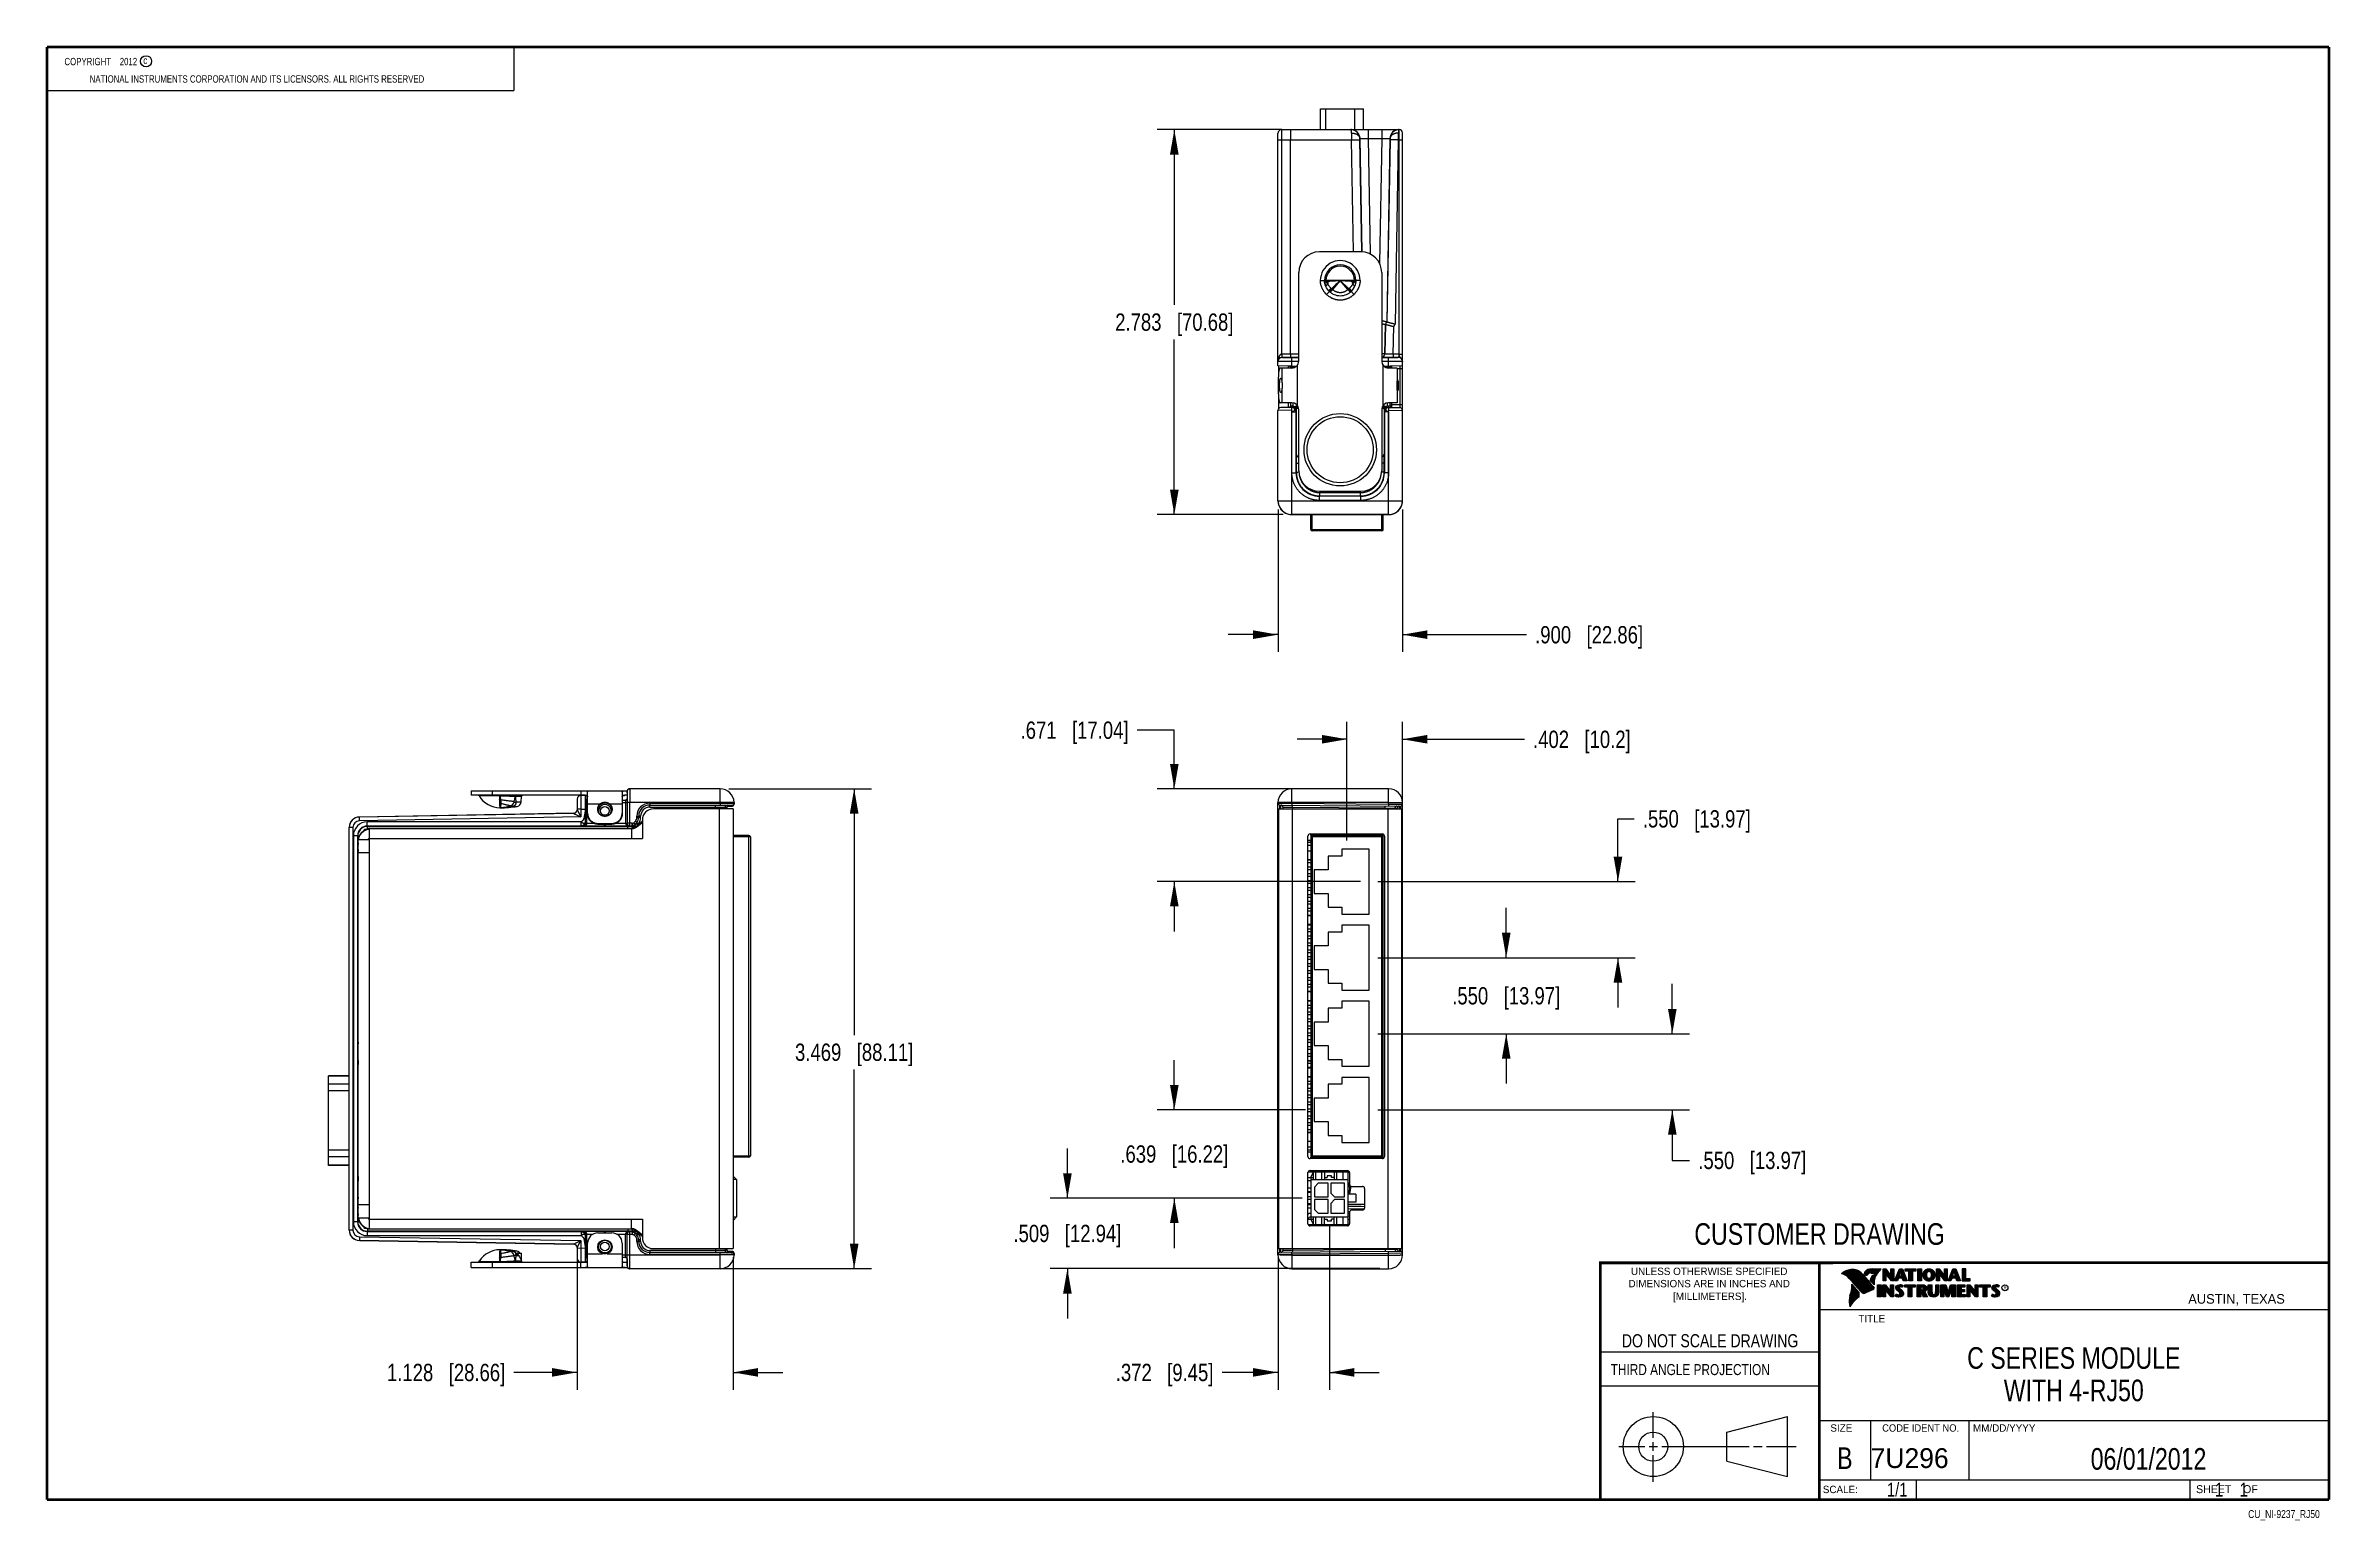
# Model space of a CAD drawing. Header units: inches. Extents: x 0.2 to 16.8, y 0.1 to 10.8.
import ezdxf

# ---------------------------------------------------------------- set-up
doc = ezdxf.new("R2010")
doc.units = ezdxf.units.IN
doc.header["$LTSCALE"] = 0.935
doc.header["$MEASUREMENT"] = 0
doc.layers.get('0').update_dxf_attribs({"linetype": 'CONTINUOUS'})
for name, color, linetype in [('DETAIL', 7, 'CONTINUOUS'), ('DIMENSIONS', 7, 'CONTINUOUS'), ('NOTE', 7, 'CONTINUOUS')]:
    doc.layers.add(name, color=color, linetype=linetype)
doc.styles.get("Standard").update_dxf_attribs({"font": 'txt', "width": 0.8})
doc.styles.add('TEXTSTYLE_2', font='txt')
doc.styles.add('TEXTSTYLE_3', font='txt', dxfattribs={"width": 0.95})
doc.dimstyles.new('DIMSTYLE_1', dxfattribs={"dimtxt": 0.125, "dimasz": 0.18, "dimexe": 0.18, "dimexo": 0.0625, "dimgap": 0.09, "dimtad": 0, "dimtih": 1, "dimtoh": 1, "dimdec": 3, "dimzin": 4, "dimdsep": 46, "dimtxsty": 'STANDARD', "dimblk": '_FILLED', "dimblk1": '_FILLED', "dimblk2": '_FILLED', "dimcen": 0.09, "dimadec": 0, "dimazin": 0, "dimtp": 0.01, "dimtm": 0.01, "dimtfac": 1, "dimtdec": 3, "dimtofl": 0, "dimtmove": 0, "dimatfit": 3, "dimldrblk": '_FILLED', "dimfxl": 1, "dimtolj": 1, "dimtzin": 4, "dimarcsym": 0})

msp = doc.modelspace()

# ---------------------------------------------------------------- texts
at = {"color": 2, "linetype": 'CONTINUOUS', "attachment_point": 1, "line_spacing_factor": 0.9}
for s, insert, char_height, width in [('c', (0.946, 10.6893), 0.053, 0.0424), ('NATIONAL INSTRUMENTS CORPORATION AND ITS LICENSORS. ALL RIGHTS RESERVED', (0.5583, 10.5546), 0.053, 3.0104), ('THIRD ANGLE PROJECTION', (11.5564, 1.2384), 0.08, 1.408)]:
    msp.add_mtext(s, dxfattribs=dict(at, insert=insert, char_height=char_height, width=width))
at = {"color": 7, "linetype": 'CONTINUOUS', "attachment_point": 2, "line_spacing_factor": 0.9}
for s, insert, char_height, width in [('CUSTOMER DRAWING', (13.0668, 2.2564), 0.15625, 2), ('DO NOT SCALE DRAWING', (12.2754, 1.4542), 0.095, 1.52), ('B', (13.2497, 0.6361), 0.1562, 0.125)]:
    msp.add_mtext(s, dxfattribs=dict(at, insert=insert, char_height=char_height, width=width))
at = {"color": 2, "linetype": 'CONTINUOUS', "line_spacing_factor": 0.9}
for s, insert, char_height, width, attachment_point, style in [('DIMENSIONS ARE IN INCHES AND', (12.2688, 1.8465), 0.053254, 1.491112, 2, 'TEXTSTYLE_2'), ('UNLESS OTHERWISE SPECIFIED', (12.2688, 1.9352), 0.053254, 1.384604, 2, 'TEXTSTYLE_2'), ('[MILLIMETERS].', (12.2746, 1.7548), 0.053254, 0.745556, 2, 'TEXTSTYLE_2'), ('R', (14.3971, 1.8), 0.0217, 0.021738, 1, 'TEXTSTYLE_2'), ('AUSTIN, TEXAS', (15.7327, 1.7441), 0.069617, 0.905021, 1, 'TEXTSTYLE_2'), ('TITLE', (13.3474, 1.593), 0.05325, 0.26627, 1, 'TEXTSTYLE_2'), ('SIZE', (13.1451, 0.8027), 0.05325, 0.213016, 1, 'TEXTSTYLE_2'), ('CODE IDENT NO.', (13.7978, 0.8027), 0.053254, 0.708278, 2, 'TEXTSTYLE_3'), ('MM/DD/YYYY', (14.1765, 0.8027), 0.05325, 0.53254, 1, 'TEXTSTYLE_2'), ('SCALE:', (13.0904, 0.3585), 0.05325, 0.319524, 1, 'TEXTSTYLE_2'), ('SHEET    OF', (15.7892, 0.3625), 0.057262, 0.629882, 1, 'TEXTSTYLE_2')]:
    msp.add_mtext(s, dxfattribs=dict(at, insert=insert, char_height=char_height, width=width, attachment_point=attachment_point, style=style))
at = {"color": 7, "linetype": 'CONTINUOUS', "insert": (13.4363, 0.6298), "char_height": 0.14316, "width": 0.715775, "attachment_point": 1, "line_spacing_factor": 0.9, "style": 'TEXTSTYLE_2'}
msp.add_mtext('7U296', dxfattribs=at)
at = {"layer": 'DETAIL', "color": 7, "linetype": 'CONTINUOUS', "char_height": 0.1, "line_spacing_factor": 0.9}
for s, insert, width, attachment_point in [('1/1', (13.7025, 0.3805), 0.24, 3), ('    1    1', (15.8075, 0.3805), 0.8, 1)]:
    msp.add_mtext(s, dxfattribs=dict(at, insert=insert, width=width, attachment_point=attachment_point))
at = {"layer": 'DETAIL', "color": 2, "linetype": 'CONTINUOUS', "insert": (16.6837, 0.1826), "char_height": 0.057262, "width": 0.687144, "attachment_point": 3, "line_spacing_factor": 0.9}
msp.add_mtext('CU_NI-9237_RJ50', dxfattribs=at)
at = {"layer": 'NOTE', "color": 2, "linetype": 'CONTINUOUS', "insert": (0.3125, 10.6805), "char_height": 0.053, "width": 0.8904, "attachment_point": 1, "line_spacing_factor": 0.9}
msp.add_mtext('    COPYRIGHT    2012', dxfattribs=at)
at = {"layer": 'NOTE', "color": 7, "linetype": 'CONTINUOUS', "char_height": 0.15625, "attachment_point": 2, "line_spacing_factor": 0.9}
for s, insert, width in [('C SERIES MODULE\\PWITH 4-RJ50', (14.9051, 1.3603), 1.875), ('06/01/2012 ', (15.4455, 0.6307), 1.375)]:
    msp.add_mtext(s, dxfattribs=dict(at, insert=insert, width=width))

# ---------------------------------------------------------------- blocks, each defined once
blk = doc.blocks.new('_FILLED')
at = {"color": 0, "linetype": 'BYBLOCK'}
blk.add_solid([(0, 0), (-1, 0.174), (-1, -0.174)], dxfattribs=at)
blk = doc.blocks.new('*D0')
at = {"layer": 'DIMENSIONS', "color": 2, "linetype": 'CONTINUOUS'}
for p, q in [((4.082, 2.012), (4.082, 1.053)), ((5.211, 2.01), (5.211, 1.053)), ((4.082, 1.178), (3.625, 1.178)), ((5.211, 1.178), (5.571, 1.178))]:
    blk.add_line(p, q, dxfattribs=at)
at = {"layer": 'DIMENSIONS', "color": 2, "linetype": 'CONTINUOUS', "xscale": 0.18, "yscale": 0.18, "zscale": 0.18}
blk.add_blockref('_FILLED', (4.082, 1.178), dxfattribs=at)
at = {"layer": 'DIMENSIONS', "color": 2, "linetype": 'CONTINUOUS', "xscale": 0.18, "yscale": 0.18, "zscale": 0.18, "rotation": 180}
blk.add_blockref('_FILLED', (5.211, 1.178), dxfattribs=at)
at = {"layer": 'DIMENSIONS', "color": 2, "linetype": 'CONTINUOUS', "insert": (3.563, 1.24), "char_height": 0.125, "width": 1.325, "attachment_point": 3, "line_spacing_factor": 0.9}
blk.add_mtext('1.128{\\Ftxt.shx;\\W1.000000;\\H0.125000; }[28.66]', dxfattribs=at)
blk = doc.blocks.new('*D1')
at = {"layer": 'DIMENSIONS', "color": 2, "linetype": 'CONTINUOUS'}
for p, q in [((9.179, 10.162), (8.276, 10.162)), ((8.401, 10.162), (8.401, 8.895)), ((8.401, 7.379), (8.401, 8.645)), ((9.188, 7.379), (8.276, 7.379))]:
    blk.add_line(p, q, dxfattribs=at)
at = {"layer": 'DIMENSIONS', "color": 2, "linetype": 'CONTINUOUS', "xscale": 0.18, "yscale": 0.18, "zscale": 0.18}
for p, rotation in [((8.401, 10.162), 90), ((8.401, 7.379), 270)]:
    blk.add_blockref('_FILLED', p, dxfattribs=dict(at, rotation=rotation))
at = {"layer": 'DIMENSIONS', "color": 2, "linetype": 'CONTINUOUS', "insert": (8.401, 8.833), "char_height": 0.125, "width": 1.325, "attachment_point": 2, "line_spacing_factor": 0.9}
blk.add_mtext('2.783{\\Ftxt.shx;\\W1.000000;\\H0.125000; }[70.68]', dxfattribs=at)
blk = doc.blocks.new('*D2')
at = {"layer": 'DIMENSIONS', "color": 2, "linetype": 'CONTINUOUS'}
for p, q in [((5.18, 5.397), (6.211, 5.397)), ((6.086, 5.397), (6.086, 3.617)), ((6.086, 1.928), (6.086, 3.367)), ((4.978, 1.928), (6.211, 1.928))]:
    blk.add_line(p, q, dxfattribs=at)
at = {"layer": 'DIMENSIONS', "color": 2, "linetype": 'CONTINUOUS', "xscale": 0.18, "yscale": 0.18, "zscale": 0.18}
for p, rotation in [((6.086, 5.397), 90), ((6.086, 1.928), 270)]:
    blk.add_blockref('_FILLED', p, dxfattribs=dict(at, rotation=rotation))
at = {"layer": 'DIMENSIONS', "color": 2, "linetype": 'CONTINUOUS', "insert": (6.086, 3.555), "char_height": 0.125, "width": 1.325, "attachment_point": 2, "line_spacing_factor": 0.9}
blk.add_mtext('3.469{\\Ftxt.shx;\\W1.000000;\\H0.125000; }[88.11]', dxfattribs=at)
blk = doc.blocks.new('*D3')
at = {"layer": 'DIMENSIONS', "color": 2, "linetype": 'CONTINUOUS'}
for p, q in [((8.401, 5.821), (8.132, 5.821)), ((8.401, 5.397), (8.401, 5.821)), ((9.888, 5.397), (8.276, 5.397)), ((9.748, 4.726), (8.276, 4.726)), ((8.401, 4.726), (8.401, 4.366))]:
    blk.add_line(p, q, dxfattribs=at)
at = {"layer": 'DIMENSIONS', "color": 2, "linetype": 'CONTINUOUS', "xscale": 0.18, "yscale": 0.18, "zscale": 0.18}
for p, rotation in [((8.401, 5.397), 270), ((8.401, 4.726), 90)]:
    blk.add_blockref('_FILLED', p, dxfattribs=dict(at, rotation=rotation))
at = {"layer": 'DIMENSIONS', "color": 2, "linetype": 'CONTINUOUS', "insert": (8.07, 5.883), "char_height": 0.125, "width": 1.225, "attachment_point": 3, "line_spacing_factor": 0.9}
blk.add_mtext('.671{\\Ftxt.shx;\\W1.000000;\\H0.125000; }[17.04]', dxfattribs=at)
blk = doc.blocks.new('*D4')
at = {"layer": 'DIMENSIONS', "color": 2, "linetype": 'CONTINUOUS'}
for p, q in [((11.609, 4.726), (11.609, 5.179)), ((11.609, 5.179), (11.727, 5.179)), ((9.873, 4.726), (11.734, 4.726)), ((9.873, 4.176), (11.734, 4.176)), ((11.609, 4.176), (11.609, 3.816))]:
    blk.add_line(p, q, dxfattribs=at)
at = {"layer": 'DIMENSIONS', "color": 2, "linetype": 'CONTINUOUS', "xscale": 0.18, "yscale": 0.18, "zscale": 0.18}
for p, rotation in [((11.609, 4.726), 270), ((11.609, 4.176), 90)]:
    blk.add_blockref('_FILLED', p, dxfattribs=dict(at, rotation=rotation))
at = {"layer": 'DIMENSIONS', "color": 2, "linetype": 'CONTINUOUS', "insert": (11.789, 5.242), "char_height": 0.125, "width": 1.225, "attachment_point": 1, "line_spacing_factor": 0.9}
blk.add_mtext('.550{\\Ftxt.shx;\\W1.000000;\\H0.125000; }[13.97]', dxfattribs=at)
blk = doc.blocks.new('*D5')
at = {"layer": 'DIMENSIONS', "color": 2, "linetype": 'CONTINUOUS'}
for p, q in [((10.801, 4.176), (10.801, 4.536)), ((9.873, 4.176), (10.926, 4.176)), ((9.873, 3.626), (10.926, 3.626)), ((10.801, 3.626), (10.801, 3.266))]:
    blk.add_line(p, q, dxfattribs=at)
at = {"layer": 'DIMENSIONS', "color": 2, "linetype": 'CONTINUOUS', "xscale": 0.18, "yscale": 0.18, "zscale": 0.18}
for p, rotation in [((10.801, 4.176), 270), ((10.801, 3.626), 90)]:
    blk.add_blockref('_FILLED', p, dxfattribs=dict(at, rotation=rotation))
at = {"layer": 'DIMENSIONS', "color": 2, "linetype": 'CONTINUOUS', "insert": (10.801, 3.963), "char_height": 0.125, "width": 1.225, "attachment_point": 2, "line_spacing_factor": 0.9}
blk.add_mtext('.550{\\Ftxt.shx;\\W1.000000;\\H0.125000; }[13.97]', dxfattribs=at)
blk = doc.blocks.new('*D6')
at = {"layer": 'DIMENSIONS', "color": 2, "linetype": 'CONTINUOUS'}
for p, q in [((12.002, 3.626), (12.002, 3.986)), ((9.873, 3.626), (12.127, 3.626)), ((9.873, 3.076), (12.127, 3.076)), ((12.002, 3.076), (12.002, 2.71)), ((12.002, 2.71), (12.127, 2.71))]:
    blk.add_line(p, q, dxfattribs=at)
at = {"layer": 'DIMENSIONS', "color": 2, "linetype": 'CONTINUOUS', "xscale": 0.18, "yscale": 0.18, "zscale": 0.18}
for p, rotation in [((12.002, 3.626), 270), ((12.002, 3.076), 90)]:
    blk.add_blockref('_FILLED', p, dxfattribs=dict(at, rotation=rotation))
at = {"layer": 'DIMENSIONS', "color": 2, "linetype": 'CONTINUOUS', "insert": (12.19, 2.773), "char_height": 0.125, "width": 1.225, "attachment_point": 1, "line_spacing_factor": 0.9}
blk.add_mtext('.550{\\Ftxt.shx;\\W1.000000;\\H0.125000; }[13.97]', dxfattribs=at)
blk = doc.blocks.new('*D7')
at = {"layer": 'DIMENSIONS', "color": 2, "linetype": 'CONTINUOUS'}
for p, q in [((8.401, 3.076), (8.401, 3.436)), ((9.35, 3.076), (8.276, 3.076)), ((9.325, 2.437), (8.276, 2.437)), ((8.401, 2.437), (8.401, 2.077))]:
    blk.add_line(p, q, dxfattribs=at)
at = {"layer": 'DIMENSIONS', "color": 2, "linetype": 'CONTINUOUS', "xscale": 0.18, "yscale": 0.18, "zscale": 0.18}
for p, rotation in [((8.401, 3.076), 270), ((8.401, 2.437), 90)]:
    blk.add_blockref('_FILLED', p, dxfattribs=dict(at, rotation=rotation))
at = {"layer": 'DIMENSIONS', "color": 2, "linetype": 'CONTINUOUS', "insert": (8.401, 2.819), "char_height": 0.125, "width": 1.225, "attachment_point": 2, "line_spacing_factor": 0.9}
blk.add_mtext('.639{\\Ftxt.shx;\\W1.000000;\\H0.125000; }[16.22]', dxfattribs=at)
blk = doc.blocks.new('*D8')
at = {"layer": 'DIMENSIONS', "color": 2, "linetype": 'CONTINUOUS'}
for p, q in [((7.628, 2.437), (7.628, 2.797)), ((9.325, 2.437), (7.503, 2.437)), ((9.888, 1.928), (7.503, 1.928)), ((7.628, 1.928), (7.628, 1.568))]:
    blk.add_line(p, q, dxfattribs=at)
at = {"layer": 'DIMENSIONS', "color": 2, "linetype": 'CONTINUOUS', "xscale": 0.18, "yscale": 0.18, "zscale": 0.18}
for p, rotation in [((7.628, 2.437), 270), ((7.628, 1.928), 90)]:
    blk.add_blockref('_FILLED', p, dxfattribs=dict(at, rotation=rotation))
at = {"layer": 'DIMENSIONS', "color": 2, "linetype": 'CONTINUOUS', "insert": (7.628, 2.245), "char_height": 0.125, "width": 1.225, "attachment_point": 2, "line_spacing_factor": 0.9}
blk.add_mtext('.509{\\Ftxt.shx;\\W1.000000;\\H0.125000; }[12.94]', dxfattribs=at)
blk = doc.blocks.new('*D9')
at = {"layer": 'DIMENSIONS', "color": 2, "linetype": 'CONTINUOUS'}
for p, q in [((9.523, 2.24), (9.523, 1.053)), ((9.151, 2.016), (9.151, 1.053)), ((9.151, 1.178), (8.746, 1.178)), ((9.523, 1.178), (9.883, 1.178))]:
    blk.add_line(p, q, dxfattribs=at)
at = {"layer": 'DIMENSIONS', "color": 2, "linetype": 'CONTINUOUS', "xscale": 0.18, "yscale": 0.18, "zscale": 0.18}
blk.add_blockref('_FILLED', (9.151, 1.178), dxfattribs=at)
at = {"layer": 'DIMENSIONS', "color": 2, "linetype": 'CONTINUOUS', "xscale": 0.18, "yscale": 0.18, "zscale": 0.18, "rotation": 180}
blk.add_blockref('_FILLED', (9.523, 1.178), dxfattribs=at)
at = {"layer": 'DIMENSIONS', "color": 2, "linetype": 'CONTINUOUS', "insert": (8.684, 1.24), "char_height": 0.125, "width": 1.125, "attachment_point": 3, "line_spacing_factor": 0.9}
blk.add_mtext('.372{\\Ftxt.shx;\\W1.000000;\\H0.125000; }[9.45]', dxfattribs=at)
blk = doc.blocks.new('*D10')
at = {"layer": 'DIMENSIONS', "color": 2, "linetype": 'CONTINUOUS'}
for p, q in [((9.649, 5.023), (9.649, 5.88)), ((10.051, 2.195), (10.051, 5.88)), ((9.649, 5.755), (9.289, 5.755)), ((10.051, 5.755), (10.933, 5.755))]:
    blk.add_line(p, q, dxfattribs=at)
at = {"layer": 'DIMENSIONS', "color": 2, "linetype": 'CONTINUOUS', "xscale": 0.18, "yscale": 0.18, "zscale": 0.18}
blk.add_blockref('_FILLED', (9.649, 5.755), dxfattribs=at)
at = {"layer": 'DIMENSIONS', "color": 2, "linetype": 'CONTINUOUS', "xscale": 0.18, "yscale": 0.18, "zscale": 0.18, "rotation": 180}
blk.add_blockref('_FILLED', (10.051, 5.755), dxfattribs=at)
at = {"layer": 'DIMENSIONS', "color": 2, "linetype": 'CONTINUOUS', "insert": (10.995, 5.817), "char_height": 0.125, "width": 1.125, "attachment_point": 1, "line_spacing_factor": 0.9}
blk.add_mtext('.402{\\Ftxt.shx;\\W1.000000;\\H0.125000; }[10.2]', dxfattribs=at)
blk = doc.blocks.new('*D11')
at = {"layer": 'DIMENSIONS', "color": 2, "linetype": 'CONTINUOUS'}
for p, q in [((9.151, 7.417), (9.151, 6.386)), ((10.051, 7.417), (10.051, 6.386)), ((9.151, 6.511), (8.791, 6.511)), ((10.051, 6.511), (10.947, 6.511))]:
    blk.add_line(p, q, dxfattribs=at)
at = {"layer": 'DIMENSIONS', "color": 2, "linetype": 'CONTINUOUS', "xscale": 0.18, "yscale": 0.18, "zscale": 0.18}
blk.add_blockref('_FILLED', (9.151, 6.511), dxfattribs=at)
at = {"layer": 'DIMENSIONS', "color": 2, "linetype": 'CONTINUOUS', "xscale": 0.18, "yscale": 0.18, "zscale": 0.18, "rotation": 180}
blk.add_blockref('_FILLED', (10.051, 6.511), dxfattribs=at)
at = {"layer": 'DIMENSIONS', "color": 2, "linetype": 'CONTINUOUS', "insert": (11.01, 6.573), "char_height": 0.125, "width": 1.225, "attachment_point": 1, "line_spacing_factor": 0.9}
blk.add_mtext('.900{\\Ftxt.shx;\\W1.000000;\\H0.125000; }[22.86]', dxfattribs=at)

# ---------------------------------------------------------------- dimensions: what is measured, and where the dimension line sits
at = {"layer": 'DIMENSIONS', "color": 2, "linetype": 'CONTINUOUS'}
for base, p1, p2, angle, picture, middle in [((8.4007, 10.1618), (9.1882, 7.3791), (9.1786, 10.1618), 90, '*D1', (8.2507, 8.7704)), ((9.1507, 6.5108), (10.0507, 7.4166), (9.1507, 7.4166), 180, '*D11', (11.6223, 6.5108)), ((8.4007, 4.7256), (9.8882, 5.3966), (9.7482, 4.7256), 270, '*D3', (7.2073, 5.8207)), ((9.6492469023, 5.7545325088), (10.0507469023, 2.1952564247), (9.6492469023, 5.0234539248), 180, '*D10', (11.5579566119, 5.7545325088)), ((6.0856, 1.9276), (5.1798, 5.3966), (4.9776, 1.9276), 270, '*D2', (5.9356, 3.4923)), ((11.6094, 4.1756), (9.8732, 4.7256), (9.8732, 4.1756), 270, '*D4', (12.4019, 5.1794)), ((10.8007, 3.6256), (9.8732, 4.1756), (9.8732, 3.6256), 270, '*D5', (10.6757, 3.9006)), ((12.0017, 3.0756), (9.8732, 3.6256), (9.8732, 3.0756), 270, '*D6', (12.8021, 2.7101)), ((8.4007, 2.437), (9.3502, 3.0756), (9.3249, 2.437), 270, '*D7', (8.2757, 2.7563)), ((7.628, 2.437), (9.8882, 1.9276), (9.3249, 2.437), 90, '*D8', (7.503, 2.1823)), ((4.0824, 1.1776), (5.2106, 2.0101), (4.0824, 2.0122), 180, '*D0', (2.6003, 1.1776))]:
    dim = msp.add_linear_dim(base=base, p1=p1, p2=p2, angle=angle, dimstyle='DIMSTYLE_1', dxfattribs=at)
    dim.commit()
    dim.dimension.update_dxf_attribs({"geometry": picture, "text_midpoint": middle, "dimtype": 160})
dim = msp.add_linear_dim(base=(9.5227, 1.1776), p1=(9.1507, 2.0157), p2=(9.5227, 2.2397), dimstyle='DIMSTYLE_1', dxfattribs=at)
dim.commit()
dim.dimension.update_dxf_attribs({"geometry": '*D9', "text_midpoint": (7.871, 1.1776), "dimtype": 160})

# ---------------------------------------------------------------- linework, layer by layer
at = {"color": 2, "linetype": 'CONTINUOUS'}
for p, q in [((0.25, 10.7586), (3.625, 10.7586)), ((0.25, 10.7586), (0.25, 10.4456)), ((3.625, 10.7586), (3.625, 10.4456)), ((0.25, 10.4456), (3.625, 10.4456)), ((13.0652, 1.9695), (16.745, 1.9695)), ((13.0652, 1.9695), (13.0652, 0.2605)), ((13.2311, 1.8934), (13.2311, 1.8949)), ((13.2347, 1.8921), (13.2347, 1.8972)), ((13.2382, 1.8907), (13.2382, 1.8994)), ((13.2418, 1.8892), (13.2418, 1.9015)), ((13.2453, 1.8876), (13.2453, 1.9035)), ((13.2489, 1.8858), (13.2489, 1.9054)), ((13.2524, 1.8839), (13.2524, 1.9069)), ((13.256, 1.8818), (13.256, 1.9084)), ((13.2596, 1.8796), (13.2596, 1.9098)), ((13.2631, 1.8772), (13.2631, 1.9111)), ((13.2667, 1.8747), (13.2667, 1.9124)), ((13.2702, 1.872), (13.2702, 1.9135)), ((13.2738, 1.869), (13.2738, 1.9146)), ((13.2773, 1.8658), (13.2773, 1.9155)), ((13.2809, 1.8624), (13.2809, 1.9164)), ((13.2844, 1.8587), (13.2844, 1.9173)), ((13.288, 1.8549), (13.288, 1.9181)), ((13.2915, 1.851), (13.2915, 1.9188)), ((13.2951, 1.8471), (13.2951, 1.9194)), ((13.2987, 1.8431), (13.2987, 1.9198)), ((13.3022, 1.8391), (13.3022, 1.92)), ((13.3058, 1.8351), (13.3058, 1.9201)), ((13.3093, 1.8311), (13.3093, 1.9201)), ((13.3129, 1.827), (13.3129, 1.9199)), ((13.3164, 1.8229), (13.3164, 1.9196)), ((13.32, 1.8188), (13.32, 1.9192)), ((13.3235, 1.8146), (13.3235, 1.9186)), ((13.3271, 1.8104), (13.3271, 1.9179)), ((13.3306, 1.8062), (13.3306, 1.9172)), ((13.3342, 1.802), (13.3342, 1.9163)), ((13.3378, 1.7978), (13.3378, 1.9151)), ((13.3413, 1.7937), (13.3413, 1.9138)), ((13.3449, 1.7897), (13.3449, 1.9122)), ((13.3484, 1.7856), (13.3484, 1.9103)), ((13.352, 1.7817), (13.352, 1.9081)), ((13.3555, 1.7778), (13.3555, 1.9055)), ((13.3591, 1.7739), (13.3591, 1.9026)), ((13.3626, 1.7701), (13.3626, 1.8991)), ((13.3662, 1.7663), (13.3662, 1.8952)), ((13.3697, 1.7625), (13.3697, 1.8915)), ((13.3733, 1.7588), (13.3733, 1.8878)), ((13.3769, 1.7556), (13.3769, 1.8841)), ((13.3804, 1.7529), (13.3804, 1.8803)), ((13.384, 1.7512), (13.384, 1.8766)), ((13.3875, 1.7509), (13.3875, 1.8728)), ((13.4022, 1.878), (13.3901, 1.8922)), ((13.3911, 1.7518), (13.3911, 1.8691)), ((13.4029, 1.881), (13.3927, 1.893)), ((13.3946, 1.8908), (13.3946, 1.8999)), ((13.3946, 1.7533), (13.3946, 1.8653)), ((13.3982, 1.8866), (13.3982, 1.9062)), ((13.3982, 1.7548), (13.3982, 1.8615)), ((13.4017, 1.8824), (13.4017, 1.9101)), ((13.4017, 1.7563), (13.4017, 1.8574)), ((13.4053, 1.8823), (13.4053, 1.9129)), ((13.4053, 1.7578), (13.4053, 1.8531)), ((13.4088, 1.8844), (13.4088, 1.915)), ((13.4088, 1.7593), (13.4088, 1.8488)), ((13.4124, 1.887), (13.4124, 1.9167)), ((13.4124, 1.7609), (13.4124, 1.8445)), ((13.4159, 1.89), (13.4159, 1.9182)), ((13.4159, 1.7625), (13.4159, 1.8402)), ((13.4195, 1.8937), (13.4195, 1.9193)), ((13.4195, 1.7641), (13.4195, 1.8359)), ((13.4231, 1.8964), (13.4231, 1.9203)), ((13.4231, 1.7657), (13.4231, 1.8316)), ((13.4266, 1.8982), (13.4266, 1.9209)), ((13.4266, 1.7674), (13.4266, 1.8273)), ((13.4302, 1.8995), (13.4302, 1.9214)), ((13.4302, 1.7691), (13.4302, 1.823)), ((13.4414, 1.8328), (13.4319, 1.8437)), ((13.4337, 1.8997), (13.4337, 1.922)), ((13.4337, 1.7708), (13.4337, 1.8187)), ((13.4433, 1.8344), (13.4349, 1.844)), ((13.4373, 1.8991), (13.4373, 1.9224)), ((13.4373, 1.8413), (13.4373, 1.8491)), ((13.4408, 1.898), (13.4408, 1.9228)), ((13.4408, 1.8372), (13.4408, 1.8572)), ((13.4444, 1.8972), (13.4444, 1.9231)), ((13.4444, 1.8331), (13.4444, 1.8665)), ((13.4479, 1.8969), (13.4479, 1.9234)), ((13.4479, 1.8288), (13.4479, 1.873)), ((13.4515, 1.8966), (13.4515, 1.9236)), ((13.4515, 1.8247), (13.4515, 1.8764)), ((13.4529, 1.9261), (13.5132, 1.9271)), ((13.453, 1.9236), (13.5067, 1.9245)), ((13.455, 1.8965), (13.455, 1.9237)), ((13.455, 1.8207), (13.455, 1.878)), ((13.4586, 1.8964), (13.4586, 1.9237)), ((13.4586, 1.8303), (13.4586, 1.879)), ((13.4622, 1.8957), (13.4622, 1.9238)), ((13.4622, 1.8535), (13.4622, 1.8795)), ((13.4657, 1.8935), (13.4657, 1.9238)), ((13.4657, 1.8636), (13.4657, 1.8798)), ((13.4693, 1.872), (13.4693, 1.9239)), ((13.4728, 1.8794), (13.4728, 1.9239)), ((13.4764, 1.8859), (13.4764, 1.924)), ((13.4799, 1.8919), (13.4799, 1.924)), ((13.4835, 1.8973), (13.4835, 1.9241)), ((13.487, 1.9023), (13.487, 1.9242)), ((13.4906, 1.9069), (13.4906, 1.9242)), ((13.4941, 1.9112), (13.4941, 1.9243)), ((13.4977, 1.9153), (13.4977, 1.9243)), ((13.5013, 1.9191), (13.5013, 1.9244)), ((13.5261, 1.9263), (13.5451, 1.9263)), ((13.5261, 1.839), (13.5261, 1.9263)), ((13.5466, 1.839), (13.5261, 1.839)), ((13.5286, 1.9237), (13.5439, 1.9237)), ((13.5286, 1.8415), (13.5286, 1.9237)), ((13.5441, 1.8415), (13.5286, 1.8415)), ((13.5332, 1.8415), (13.5332, 1.9237)), ((13.5367, 1.8415), (13.5367, 1.9237)), ((13.5402, 1.8415), (13.5402, 1.9237)), ((13.5441, 1.8976), (13.5437, 1.9237)), ((13.5439, 1.9237), (13.5854, 1.869)), ((13.5873, 1.8415), (13.5441, 1.8976)), ((13.5441, 1.8976), (13.5441, 1.8415)), ((13.5451, 1.9263), (13.5829, 1.8765)), ((13.586, 1.839), (13.5466, 1.8902)), ((13.5466, 1.8902), (13.5466, 1.839)), ((13.5471, 1.8936), (13.5471, 1.9194)), ((13.5506, 1.8891), (13.5506, 1.9149)), ((13.5541, 1.8846), (13.5541, 1.9103)), ((13.5576, 1.8801), (13.5576, 1.9057)), ((13.561, 1.8756), (13.561, 1.9011)), ((13.5645, 1.8711), (13.5645, 1.8965)), ((13.568, 1.8665), (13.568, 1.8919)), ((13.5715, 1.862), (13.5715, 1.8874)), ((13.575, 1.8575), (13.575, 1.8828)), ((13.5784, 1.853), (13.5784, 1.8782)), ((13.5819, 1.8485), (13.5819, 1.8736)), ((13.5829, 1.9263), (13.6036, 1.9263)), ((13.5829, 1.8765), (13.5829, 1.9263)), ((13.5854, 1.9237), (13.6011, 1.9237)), ((13.5854, 1.869), (13.5854, 1.9237)), ((13.5854, 1.844), (13.5854, 1.869)), ((13.6036, 1.839), (13.586, 1.839)), ((13.6011, 1.8415), (13.5873, 1.8415)), ((13.5889, 1.8415), (13.5889, 1.9237)), ((13.5923, 1.8415), (13.5923, 1.9237)), ((13.5958, 1.8415), (13.5958, 1.9237)), ((13.5993, 1.8415), (13.5993, 1.9237)), ((13.6011, 1.9237), (13.6011, 1.8415)), ((13.6036, 1.9263), (13.6036, 1.839)), ((13.6088, 1.839), (13.6444, 1.9262)), ((13.6294, 1.839), (13.6088, 1.839)), ((13.6125, 1.8415), (13.6461, 1.9237)), ((13.6277, 1.8415), (13.6125, 1.8415)), ((13.6167, 1.8415), (13.6167, 1.8516)), ((13.6201, 1.8415), (13.6201, 1.8601)), ((13.6236, 1.8415), (13.6236, 1.8686)), ((13.6271, 1.8415), (13.6271, 1.8771)), ((13.6361, 1.8623), (13.6277, 1.8415)), ((13.6378, 1.8598), (13.6294, 1.839)), ((13.6306, 1.8486), (13.6306, 1.8857)), ((13.634, 1.8573), (13.634, 1.8942)), ((13.6665, 1.8623), (13.6361, 1.8623)), ((13.6375, 1.8623), (13.6375, 1.9027)), ((13.6647, 1.8598), (13.6378, 1.8598)), ((13.6388, 1.8711), (13.65, 1.9073)), ((13.6639, 1.8711), (13.6388, 1.8711)), ((13.641, 1.8781), (13.641, 1.9112)), ((13.641, 1.8623), (13.641, 1.8711)), ((13.6423, 1.8736), (13.6519, 1.9048)), ((13.6606, 1.8736), (13.6423, 1.8736)), ((13.6444, 1.9262), (13.6664, 1.9262)), ((13.6445, 1.8893), (13.6445, 1.9197)), ((13.6445, 1.8623), (13.6445, 1.8711)), ((13.6461, 1.9237), (13.6647, 1.9237)), ((13.6479, 1.9006), (13.6479, 1.9237)), ((13.6479, 1.8623), (13.6479, 1.8711)), ((13.65, 1.9073), (13.6541, 1.9073)), ((13.6514, 1.9073), (13.6514, 1.9237)), ((13.6514, 1.8623), (13.6514, 1.8711)), ((13.6519, 1.9048), (13.6521, 1.9048)), ((13.6521, 1.9048), (13.6606, 1.8736)), ((13.6541, 1.9073), (13.6639, 1.8711)), ((13.6549, 1.9043), (13.6549, 1.9237)), ((13.6549, 1.8623), (13.6549, 1.8711)), ((13.6584, 1.8915), (13.6584, 1.9237)), ((13.6584, 1.8623), (13.6584, 1.8711)), ((13.6618, 1.8787), (13.6618, 1.9237)), ((13.6618, 1.8623), (13.6618, 1.8711)), ((13.6647, 1.9237), (13.6959, 1.8415)), ((13.6717, 1.839), (13.6647, 1.8598)), ((13.6653, 1.8623), (13.6653, 1.922)), ((13.6664, 1.9262), (13.6995, 1.839)), ((13.6735, 1.8415), (13.6665, 1.8623)), ((13.6688, 1.8555), (13.6688, 1.9128)), ((13.6995, 1.839), (13.6717, 1.839)), ((13.6723, 1.8452), (13.6723, 1.9037)), ((13.6959, 1.8415), (13.6735, 1.8415)), ((13.6757, 1.8415), (13.6757, 1.8945)), ((13.6792, 1.8415), (13.6792, 1.8854)), ((13.6827, 1.8415), (13.6827, 1.8762)), ((13.6862, 1.8415), (13.6862, 1.8671)), ((13.6866, 1.9262), (13.7634, 1.9262)), ((13.6866, 1.9099), (13.6866, 1.9262)), ((13.7118, 1.9099), (13.6866, 1.9099)), ((13.6891, 1.9237), (13.7609, 1.9237)), ((13.6891, 1.9125), (13.6891, 1.9237)), ((13.7143, 1.9125), (13.6891, 1.9125)), ((13.6896, 1.8415), (13.6896, 1.8579)), ((13.6931, 1.9125), (13.6931, 1.9237)), ((13.6931, 1.8415), (13.6931, 1.8488)), ((13.6966, 1.9125), (13.6966, 1.9237)), ((13.7001, 1.9125), (13.7001, 1.9237)), ((13.7035, 1.9125), (13.7035, 1.9237)), ((13.707, 1.9125), (13.707, 1.9237)), ((13.7105, 1.9125), (13.7105, 1.9237)), ((13.7118, 1.839), (13.7118, 1.9099)), ((13.7382, 1.839), (13.7118, 1.839)), ((13.7143, 1.9125), (13.714, 1.9237)), ((13.7143, 1.8415), (13.7143, 1.9125)), ((13.7357, 1.8415), (13.7143, 1.8415)), ((13.7174, 1.8415), (13.7174, 1.9237)), ((13.7209, 1.8415), (13.7209, 1.9237)), ((13.7244, 1.8415), (13.7244, 1.9237)), ((13.7279, 1.8415), (13.7279, 1.9237)), ((13.7313, 1.8415), (13.7313, 1.9237)), ((13.7357, 1.9125), (13.7348, 1.9237)), ((13.7609, 1.9125), (13.7357, 1.9125)), ((13.7357, 1.9125), (13.7357, 1.8415)), ((13.7634, 1.9099), (13.7382, 1.9099)), ((13.7382, 1.9099), (13.7382, 1.839)), ((13.7383, 1.9125), (13.7383, 1.9237)), ((13.7418, 1.9125), (13.7418, 1.9237)), ((13.7452, 1.9125), (13.7452, 1.9237)), ((13.7487, 1.9125), (13.7487, 1.9237)), ((13.7522, 1.9125), (13.7522, 1.9237)), ((13.7557, 1.9125), (13.7557, 1.9237)), ((13.7591, 1.9125), (13.7591, 1.9237)), ((13.7609, 1.9237), (13.7609, 1.9125)), ((13.7634, 1.9262), (13.7634, 1.9099)), ((13.7768, 1.9262), (13.8031, 1.9262)), ((13.7768, 1.839), (13.7768, 1.9262)), ((13.8031, 1.839), (13.7768, 1.839)), ((13.7794, 1.9237), (13.8006, 1.9237)), ((13.7794, 1.8415), (13.7794, 1.9237)), ((13.8006, 1.8415), (13.7794, 1.8415)), ((13.7835, 1.8415), (13.7835, 1.9237)), ((13.787, 1.8415), (13.787, 1.9237)), ((13.7904, 1.8415), (13.7904, 1.9237)), ((13.7939, 1.8415), (13.7939, 1.9237)), ((13.7974, 1.8415), (13.7974, 1.9237)), ((13.8006, 1.9237), (13.8006, 1.8415)), ((13.8031, 1.9262), (13.8031, 1.839)), ((13.8154, 1.8853), (13.8155, 1.8871)), ((13.8154, 1.8834), (13.8154, 1.8853)), ((13.8154, 1.8816), (13.8154, 1.8834)), ((13.8155, 1.8797), (13.8154, 1.8816)), ((13.8155, 1.8871), (13.8157, 1.8889)), ((13.8157, 1.8779), (13.8155, 1.8797)), ((13.8157, 1.8889), (13.8159, 1.8907)), ((13.8159, 1.876), (13.8157, 1.8779)), ((13.8159, 1.8907), (13.8161, 1.8924)), ((13.8162, 1.8742), (13.8159, 1.876)), ((13.8161, 1.8924), (13.8165, 1.8941)), ((13.8166, 1.8724), (13.8162, 1.8742)), ((13.8165, 1.8941), (13.8169, 1.8958)), ((13.817, 1.8706), (13.8166, 1.8724)), ((13.8169, 1.8958), (13.8174, 1.8975)), ((13.8174, 1.8689), (13.817, 1.8706)), ((13.8174, 1.8975), (13.8179, 1.8991)), ((13.8179, 1.8672), (13.8174, 1.8689)), ((13.8179, 1.8991), (13.8185, 1.9006)), ((13.8179, 1.8852), (13.818, 1.8869)), ((13.8179, 1.8834), (13.8179, 1.8852)), ((13.818, 1.8817), (13.8179, 1.8834)), ((13.8185, 1.8655), (13.8179, 1.8672)), ((13.818, 1.8869), (13.8182, 1.8886)), ((13.8181, 1.8799), (13.818, 1.8817)), ((13.8182, 1.8781), (13.8181, 1.8799)), ((13.8182, 1.8886), (13.8184, 1.8903)), ((13.8184, 1.8764), (13.8182, 1.8781)), ((13.8184, 1.8903), (13.8186, 1.892)), ((13.8187, 1.8746), (13.8184, 1.8764)), ((13.8185, 1.9006), (13.8191, 1.9021)), ((13.8191, 1.8639), (13.8185, 1.8655)), ((13.8186, 1.892), (13.819, 1.8936)), ((13.8191, 1.8729), (13.8187, 1.8746)), ((13.819, 1.8936), (13.8193, 1.8952)), ((13.8191, 1.9021), (13.8198, 1.9036)), ((13.8194, 1.8712), (13.8191, 1.8729)), ((13.8198, 1.8623), (13.8191, 1.8639)), ((13.8193, 1.8952), (13.8198, 1.8967)), ((13.8199, 1.8696), (13.8194, 1.8712)), ((13.8198, 1.9036), (13.8206, 1.9051)), ((13.8198, 1.8967), (13.8203, 1.8982)), ((13.8205, 1.8607), (13.8198, 1.8623)), ((13.8204, 1.8679), (13.8199, 1.8696)), ((13.8203, 1.8982), (13.8208, 1.8997)), ((13.8209, 1.8664), (13.8204, 1.8679)), ((13.8213, 1.8592), (13.8205, 1.8607)), ((13.8206, 1.9051), (13.8214, 1.9065)), ((13.8208, 1.8997), (13.8214, 1.9011)), ((13.8209, 1.8664), (13.8208, 1.8997)), ((13.8215, 1.8648), (13.8209, 1.8664)), ((13.8221, 1.8578), (13.8213, 1.8592)), ((13.8214, 1.9065), (13.8223, 1.9079)), ((13.8214, 1.9011), (13.8221, 1.9025)), ((13.8221, 1.8633), (13.8215, 1.8648)), ((13.8221, 1.9025), (13.8228, 1.9038)), ((13.8228, 1.8619), (13.8221, 1.8633)), ((13.823, 1.8563), (13.8221, 1.8578)), ((13.8223, 1.9079), (13.8232, 1.9092)), ((13.8228, 1.9038), (13.8236, 1.9052)), ((13.8235, 1.8604), (13.8228, 1.8619)), ((13.8239, 1.855), (13.823, 1.8563)), ((13.8232, 1.9092), (13.8243, 1.9106)), ((13.8243, 1.8591), (13.8235, 1.8604)), ((13.8236, 1.9052), (13.8244, 1.9065)), ((13.8249, 1.8536), (13.8239, 1.855)), ((13.8243, 1.9106), (13.8253, 1.9119)), ((13.8243, 1.8591), (13.8244, 1.9065)), ((13.8251, 1.8577), (13.8243, 1.8591)), ((13.8244, 1.9065), (13.8253, 1.9077)), ((13.826, 1.8523), (13.8249, 1.8536)), ((13.826, 1.8564), (13.8251, 1.8577)), ((13.8253, 1.9119), (13.8265, 1.9132)), ((13.8253, 1.9077), (13.8262, 1.909)), ((13.8269, 1.8552), (13.826, 1.8564)), ((13.8271, 1.8511), (13.826, 1.8523)), ((13.8262, 1.909), (13.8273, 1.9102)), ((13.8265, 1.9132), (13.8276, 1.9144)), ((13.8279, 1.854), (13.8269, 1.8552)), ((13.8282, 1.8499), (13.8271, 1.8511)), ((13.8273, 1.9102), (13.8283, 1.9114)), ((13.8276, 1.9144), (13.8288, 1.9156)), ((13.8279, 1.854), (13.8283, 1.9114)), ((13.8289, 1.8528), (13.8279, 1.854)), ((13.8294, 1.8487), (13.8282, 1.8499)), ((13.8283, 1.9114), (13.8294, 1.9126)), ((13.8288, 1.9156), (13.8301, 1.9167)), ((13.83, 1.8517), (13.8289, 1.8528)), ((13.8294, 1.9126), (13.8306, 1.9137)), ((13.8306, 1.8476), (13.8294, 1.8487)), ((13.8311, 1.8506), (13.83, 1.8517)), ((13.8301, 1.9167), (13.8314, 1.9178)), ((13.8306, 1.9137), (13.8318, 1.9148)), ((13.8319, 1.8466), (13.8306, 1.8476)), ((13.8311, 1.8506), (13.8318, 1.9148)), ((13.8323, 1.8496), (13.8311, 1.8506)), ((13.8314, 1.9178), (13.8327, 1.9188)), ((13.8318, 1.9148), (13.833, 1.9158)), ((13.8332, 1.8456), (13.8319, 1.8466)), ((13.8335, 1.8486), (13.8323, 1.8496)), ((13.8327, 1.9188), (13.834, 1.9198)), ((13.833, 1.9158), (13.8342, 1.9168)), ((13.8346, 1.8447), (13.8332, 1.8456)), ((13.8347, 1.8477), (13.8335, 1.8486)), ((13.834, 1.9198), (13.8354, 1.9207)), ((13.8342, 1.9168), (13.8355, 1.9177)), ((13.836, 1.8438), (13.8346, 1.8447)), ((13.8347, 1.8477), (13.8355, 1.9177)), ((13.836, 1.8468), (13.8347, 1.8477)), ((13.8354, 1.9207), (13.8368, 1.9215)), ((13.8355, 1.9177), (13.8368, 1.9185)), ((13.8373, 1.846), (13.836, 1.8468)), ((13.8374, 1.843), (13.836, 1.8438)), ((13.8368, 1.9215), (13.8382, 1.9223)), ((13.8368, 1.9185), (13.8381, 1.9193)), ((13.8386, 1.8452), (13.8373, 1.846)), ((13.839, 1.8423), (13.8374, 1.843)), ((13.8381, 1.9193), (13.8394, 1.92)), ((13.8386, 1.8452), (13.8381, 1.9193)), ((13.8382, 1.9223), (13.8397, 1.923)), ((13.84, 1.8445), (13.8386, 1.8452)), ((13.8405, 1.8416), (13.839, 1.8423)), ((13.8394, 1.92), (13.8408, 1.9207)), ((13.8397, 1.923), (13.8412, 1.9237)), ((13.8397, 1.8857), (13.8398, 1.8868)), ((13.8397, 1.8845), (13.8397, 1.8857)), ((13.8397, 1.8833), (13.8397, 1.8845)), ((13.8397, 1.8821), (13.8397, 1.8833)), ((13.8397, 1.8809), (13.8397, 1.8821)), ((13.8398, 1.8796), (13.8397, 1.8809)), ((13.8398, 1.8868), (13.8399, 1.888)), ((13.8399, 1.8784), (13.8398, 1.8796)), ((13.8399, 1.888), (13.84, 1.8891)), ((13.84, 1.8773), (13.8399, 1.8784)), ((13.84, 1.8891), (13.8401, 1.8902)), ((13.8401, 1.8761), (13.84, 1.8773)), ((13.8415, 1.8439), (13.84, 1.8445)), ((13.8401, 1.8902), (13.8402, 1.8913)), ((13.8402, 1.8749), (13.8401, 1.8761)), ((13.8402, 1.8913), (13.8403, 1.8924)), ((13.8404, 1.8738), (13.8402, 1.8749)), ((13.8403, 1.8924), (13.8405, 1.8934)), ((13.8405, 1.8727), (13.8404, 1.8738)), ((13.8405, 1.8934), (13.8407, 1.8944)), ((13.8407, 1.8716), (13.8405, 1.8727)), ((13.8421, 1.8409), (13.8405, 1.8416)), ((13.8407, 1.8944), (13.8409, 1.8954)), ((13.841, 1.8706), (13.8407, 1.8716)), ((13.8408, 1.9207), (13.8422, 1.9213)), ((13.8409, 1.8954), (13.8411, 1.8963)), ((13.8412, 1.8696), (13.841, 1.8706)), ((13.8411, 1.8963), (13.8414, 1.8972)), ((13.8412, 1.9237), (13.8427, 1.9243)), ((13.8414, 1.8686), (13.8412, 1.8696)), ((13.8414, 1.8972), (13.8416, 1.8981)), ((13.8417, 1.8677), (13.8414, 1.8686)), ((13.8415, 1.8439), (13.8417, 1.8678)), ((13.843, 1.8433), (13.8415, 1.8439)), ((13.8416, 1.8981), (13.8419, 1.899)), ((13.842, 1.8667), (13.8417, 1.8677)), ((13.8419, 1.899), (13.8422, 1.8999)), ((13.842, 1.8991), (13.8422, 1.9213)), ((13.8423, 1.8658), (13.842, 1.8667)), ((13.8438, 1.8404), (13.8421, 1.8409)), ((13.8422, 1.9213), (13.8436, 1.9219)), ((13.8422, 1.8999), (13.8426, 1.9007)), ((13.8422, 1.8844), (13.8423, 1.8856)), ((13.8422, 1.8833), (13.8422, 1.8844)), ((13.8422, 1.8821), (13.8422, 1.8833)), ((13.8423, 1.8809), (13.8422, 1.8821)), ((13.8423, 1.8867), (13.8424, 1.8878)), ((13.8423, 1.8856), (13.8423, 1.8867)), ((13.8423, 1.8798), (13.8423, 1.8809)), ((13.8424, 1.8786), (13.8423, 1.8798)), ((13.8427, 1.865), (13.8423, 1.8658)), ((13.8424, 1.8878), (13.8425, 1.8889)), ((13.8425, 1.8775), (13.8424, 1.8786)), ((13.8425, 1.8889), (13.8426, 1.89)), ((13.8426, 1.8764), (13.8425, 1.8775)), ((13.8426, 1.9007), (13.843, 1.9016)), ((13.8426, 1.89), (13.8427, 1.891)), ((13.8427, 1.8753), (13.8426, 1.8764)), ((13.8427, 1.9243), (13.8443, 1.9248)), ((13.8427, 1.891), (13.8428, 1.892)), ((13.8429, 1.8742), (13.8427, 1.8753)), ((13.8431, 1.8641), (13.8427, 1.865)), ((13.8428, 1.892), (13.843, 1.893)), ((13.843, 1.8731), (13.8429, 1.8742)), ((13.843, 1.9016), (13.8434, 1.9024)), ((13.843, 1.893), (13.8432, 1.8939)), ((13.8432, 1.8721), (13.843, 1.8731)), ((13.8445, 1.8428), (13.843, 1.8433)), ((13.8434, 1.8633), (13.8431, 1.8641)), ((13.8432, 1.8939), (13.8434, 1.8948)), ((13.8434, 1.8712), (13.8432, 1.8721)), ((13.8434, 1.9024), (13.8438, 1.9032)), ((13.8434, 1.8948), (13.8436, 1.8957)), ((13.8436, 1.8702), (13.8434, 1.8712)), ((13.8439, 1.8625), (13.8434, 1.8633)), ((13.8436, 1.9219), (13.8451, 1.9224)), ((13.8436, 1.8957), (13.8438, 1.8965)), ((13.8439, 1.8693), (13.8436, 1.8702)), ((13.8438, 1.9032), (13.8443, 1.904)), ((13.8438, 1.8965), (13.844, 1.8974)), ((13.8455, 1.8399), (13.8438, 1.8404)), ((13.8441, 1.8684), (13.8439, 1.8693)), ((13.8443, 1.8617), (13.8439, 1.8625)), ((13.844, 1.8974), (13.8443, 1.8982)), ((13.8444, 1.8676), (13.8441, 1.8684)), ((13.8443, 1.9248), (13.8459, 1.9253)), ((13.8443, 1.904), (13.8447, 1.9047)), ((13.8443, 1.8982), (13.8446, 1.899)), ((13.8448, 1.8609), (13.8443, 1.8617)), ((13.8447, 1.8667), (13.8444, 1.8676)), ((13.8462, 1.8423), (13.8445, 1.8428)), ((13.8446, 1.899), (13.8449, 1.8997)), ((13.8447, 1.9047), (13.8453, 1.9055)), ((13.845, 1.8659), (13.8447, 1.8667)), ((13.8453, 1.8602), (13.8448, 1.8609)), ((13.8449, 1.8997), (13.8453, 1.9005)), ((13.8454, 1.8651), (13.845, 1.8659)), ((13.8451, 1.9224), (13.8466, 1.9229)), ((13.8453, 1.9055), (13.8451, 1.9224)), ((13.8453, 1.9055), (13.8458, 1.9062)), ((13.8453, 1.9005), (13.8456, 1.9012)), ((13.8458, 1.8595), (13.8453, 1.8602)), ((13.8457, 1.8644), (13.8454, 1.8651)), ((13.8473, 1.8395), (13.8455, 1.8399)), ((13.8456, 1.9012), (13.846, 1.902)), ((13.8461, 1.8637), (13.8457, 1.8644)), ((13.8458, 1.9062), (13.8464, 1.9068)), ((13.8464, 1.8588), (13.8458, 1.8595)), ((13.846, 1.8424), (13.8458, 1.8595)), ((13.8459, 1.9253), (13.8476, 1.9257)), ((13.846, 1.902), (13.8464, 1.9027)), ((13.8465, 1.863), (13.8461, 1.8637)), ((13.8478, 1.8419), (13.8462, 1.8423)), ((13.8464, 1.9068), (13.847, 1.9074)), ((13.8464, 1.9027), (13.8468, 1.9033)), ((13.847, 1.8581), (13.8464, 1.8588)), ((13.8469, 1.8623), (13.8465, 1.863)), ((13.8466, 1.9229), (13.8481, 1.9233)), ((13.8468, 1.9033), (13.8473, 1.9039)), ((13.8473, 1.8617), (13.8469, 1.8623)), ((13.847, 1.9074), (13.8477, 1.908)), ((13.8477, 1.8575), (13.847, 1.8581)), ((13.8473, 1.9039), (13.8478, 1.9045)), ((13.8478, 1.8611), (13.8473, 1.8617)), ((13.8491, 1.8391), (13.8473, 1.8395)), ((13.8476, 1.9257), (13.8492, 1.9261)), ((13.8477, 1.908), (13.8483, 1.9086)), ((13.8483, 1.857), (13.8477, 1.8575)), ((13.8478, 1.9045), (13.8482, 1.9051)), ((13.8483, 1.8605), (13.8478, 1.8611)), ((13.8495, 1.8416), (13.8478, 1.8419)), ((13.8481, 1.9233), (13.8497, 1.9236)), ((13.8482, 1.9051), (13.8488, 1.9056)), ((13.8483, 1.9086), (13.849, 1.9091)), ((13.8488, 1.8599), (13.8483, 1.8605)), ((13.849, 1.8564), (13.8483, 1.857)), ((13.8488, 1.9056), (13.8493, 1.9061)), ((13.8494, 1.8594), (13.8488, 1.8599)), ((13.849, 1.9091), (13.8497, 1.9095)), ((13.8498, 1.8559), (13.849, 1.8564)), ((13.8509, 1.8388), (13.8491, 1.8391)), ((13.8492, 1.9261), (13.8509, 1.9264)), ((13.8493, 1.9061), (13.8498, 1.9065)), ((13.8499, 1.8589), (13.8494, 1.8594)), ((13.8495, 1.9094), (13.8495, 1.9236)), ((13.8495, 1.8416), (13.8495, 1.8561)), ((13.8513, 1.8413), (13.8495, 1.8416)), ((13.8497, 1.9236), (13.8513, 1.9239)), ((13.8497, 1.9095), (13.8505, 1.9099)), ((13.8498, 1.9065), (13.8504, 1.9069)), ((13.8505, 1.8555), (13.8498, 1.8559)), ((13.8505, 1.8585), (13.8499, 1.8589)), ((13.8504, 1.9069), (13.851, 1.9073)), ((13.8505, 1.9099), (13.8512, 1.9103)), ((13.8511, 1.8581), (13.8505, 1.8585)), ((13.8513, 1.8551), (13.8505, 1.8555)), ((13.8509, 1.9264), (13.8527, 1.9266)), ((13.8528, 1.8386), (13.8509, 1.8388)), ((13.851, 1.9073), (13.8516, 1.9077)), ((13.8518, 1.8577), (13.8511, 1.8581)), ((13.8512, 1.9103), (13.852, 1.9106)), ((13.8513, 1.9239), (13.853, 1.9241)), ((13.8521, 1.8547), (13.8513, 1.8551)), ((13.853, 1.8411), (13.8513, 1.8413)), ((13.8516, 1.9077), (13.8523, 1.908)), ((13.8524, 1.8574), (13.8518, 1.8577)), ((13.852, 1.9106), (13.8528, 1.9109)), ((13.853, 1.8544), (13.8521, 1.8547)), ((13.8523, 1.908), (13.8529, 1.9083)), ((13.8531, 1.8571), (13.8524, 1.8574)), ((13.8527, 1.9266), (13.8544, 1.9268)), ((13.8528, 1.9109), (13.8536, 1.9111)), ((13.8547, 1.8384), (13.8528, 1.8386)), ((13.8529, 1.9083), (13.8536, 1.9085)), ((13.853, 1.9241), (13.8546, 1.9243)), ((13.853, 1.9109), (13.853, 1.9241)), ((13.8538, 1.8542), (13.853, 1.8544)), ((13.853, 1.8411), (13.853, 1.8544)), ((13.8548, 1.841), (13.853, 1.8411)), ((13.8538, 1.8568), (13.8531, 1.8571)), ((13.8536, 1.9111), (13.8545, 1.9113)), ((13.8536, 1.9085), (13.8543, 1.9087)), ((13.8545, 1.8566), (13.8538, 1.8568)), ((13.8547, 1.854), (13.8538, 1.8542)), ((13.8543, 1.9087), (13.855, 1.9089)), ((13.8544, 1.9268), (13.8561, 1.9269)), ((13.8545, 1.9113), (13.8553, 1.9115)), ((13.8552, 1.8564), (13.8545, 1.8566)), ((13.8546, 1.9243), (13.8563, 1.9244)), ((13.8556, 1.8538), (13.8547, 1.854)), ((13.8565, 1.8384), (13.8547, 1.8384)), ((13.8566, 1.8409), (13.8548, 1.841)), ((13.855, 1.9089), (13.8557, 1.909)), ((13.8559, 1.8563), (13.8552, 1.8564)), ((13.8553, 1.9115), (13.8562, 1.9116)), ((13.8565, 1.8537), (13.8556, 1.8538)), ((13.8557, 1.909), (13.8565, 1.9091)), ((13.8567, 1.8562), (13.8559, 1.8563)), ((13.8561, 1.9269), (13.8579, 1.927)), ((13.8562, 1.9116), (13.8571, 1.9117)), ((13.8563, 1.9244), (13.8579, 1.9245)), ((13.8565, 1.9116), (13.8565, 1.9244)), ((13.8565, 1.9091), (13.8572, 1.9092)), ((13.8574, 1.8537), (13.8565, 1.8537)), ((13.8565, 1.8409), (13.8565, 1.8537)), ((13.8584, 1.8383), (13.8565, 1.8384)), ((13.8584, 1.8408), (13.8566, 1.8409)), ((13.8574, 1.8562), (13.8567, 1.8562)), ((13.8571, 1.9117), (13.858, 1.9117)), ((13.8572, 1.9092), (13.858, 1.9092)), ((13.8582, 1.8562), (13.8574, 1.8562)), ((13.8583, 1.8537), (13.8574, 1.8537)), ((13.8579, 1.927), (13.8596, 1.927)), ((13.8579, 1.9245), (13.8596, 1.9244)), ((13.858, 1.9117), (13.8589, 1.9117)), ((13.858, 1.9092), (13.8587, 1.9091)), ((13.8589, 1.8563), (13.8582, 1.8562)), ((13.8592, 1.8537), (13.8583, 1.8537)), ((13.8601, 1.8409), (13.8584, 1.8408)), ((13.8602, 1.8384), (13.8584, 1.8383)), ((13.8587, 1.9091), (13.8595, 1.9091)), ((13.8589, 1.9117), (13.8598, 1.9116)), ((13.8597, 1.8564), (13.8589, 1.8563)), ((13.8601, 1.8539), (13.8592, 1.8537)), ((13.8595, 1.9091), (13.8602, 1.909)), ((13.8596, 1.927), (13.8614, 1.9269)), ((13.8596, 1.9244), (13.8612, 1.9243)), ((13.8605, 1.8565), (13.8597, 1.8564)), ((13.8598, 1.9116), (13.8607, 1.9114)), ((13.8599, 1.8409), (13.8601, 1.8539)), ((13.861, 1.854), (13.8601, 1.8539)), ((13.8618, 1.841), (13.8601, 1.8409)), ((13.8602, 1.909), (13.861, 1.9088)), ((13.862, 1.8384), (13.8602, 1.8384)), ((13.8612, 1.8567), (13.8605, 1.8565)), ((13.8607, 1.9114), (13.8616, 1.9113)), ((13.861, 1.9114), (13.8612, 1.9243)), ((13.861, 1.9088), (13.8617, 1.9086)), ((13.8619, 1.8542), (13.861, 1.854)), ((13.8612, 1.9243), (13.8628, 1.9242)), ((13.862, 1.8569), (13.8612, 1.8567)), ((13.8614, 1.9269), (13.8631, 1.9267)), ((13.8616, 1.9113), (13.8624, 1.911)), ((13.8617, 1.9086), (13.8624, 1.9084)), ((13.8635, 1.8411), (13.8618, 1.841)), ((13.8627, 1.8545), (13.8619, 1.8542)), ((13.8627, 1.8571), (13.862, 1.8569)), ((13.8638, 1.8386), (13.862, 1.8384)), ((13.8624, 1.911), (13.8632, 1.9108)), ((13.8624, 1.9084), (13.8631, 1.9081)), ((13.8634, 1.8574), (13.8627, 1.8571)), ((13.8636, 1.8547), (13.8627, 1.8545)), ((13.8628, 1.9242), (13.8644, 1.924)), ((13.8631, 1.9267), (13.8648, 1.9265)), ((13.8631, 1.9081), (13.8638, 1.9079)), ((13.8632, 1.9108), (13.864, 1.9105)), ((13.8641, 1.8577), (13.8634, 1.8574)), ((13.8634, 1.8411), (13.8636, 1.8547)), ((13.8652, 1.8413), (13.8635, 1.8411)), ((13.8644, 1.8551), (13.8636, 1.8547)), ((13.8638, 1.9079), (13.8645, 1.9076)), ((13.8656, 1.8388), (13.8638, 1.8386)), ((13.864, 1.9105), (13.8648, 1.9102)), ((13.8647, 1.858), (13.8641, 1.8577)), ((13.8643, 1.9104), (13.8644, 1.924)), ((13.8644, 1.924), (13.8661, 1.9237)), ((13.8652, 1.8554), (13.8644, 1.8551)), ((13.8645, 1.9076), (13.8651, 1.9072)), ((13.8653, 1.8584), (13.8647, 1.858)), ((13.8648, 1.9265), (13.8665, 1.9262)), ((13.8648, 1.9102), (13.8656, 1.9098)), ((13.8651, 1.9072), (13.8657, 1.9069)), ((13.8659, 1.8558), (13.8652, 1.8554)), ((13.8668, 1.8416), (13.8652, 1.8413)), ((13.8659, 1.8588), (13.8653, 1.8584)), ((13.8656, 1.9098), (13.8663, 1.9094)), ((13.8673, 1.8391), (13.8656, 1.8388)), ((13.8657, 1.9069), (13.8662, 1.9065)), ((13.8665, 1.8592), (13.8659, 1.8588)), ((13.8667, 1.8562), (13.8659, 1.8558)), ((13.8661, 1.9237), (13.8676, 1.9233)), ((13.8662, 1.9065), (13.8668, 1.9061)), ((13.8663, 1.9094), (13.867, 1.909)), ((13.8665, 1.9262), (13.8682, 1.9258)), ((13.867, 1.8596), (13.8665, 1.8592)), ((13.8674, 1.8567), (13.8667, 1.8562)), ((13.8668, 1.9061), (13.8673, 1.9056)), ((13.8685, 1.842), (13.8668, 1.8416)), ((13.8669, 1.8416), (13.867, 1.8565)), ((13.867, 1.909), (13.8677, 1.9085)), ((13.8675, 1.8601), (13.867, 1.8596)), ((13.8673, 1.9056), (13.8677, 1.9052)), ((13.869, 1.8395), (13.8673, 1.8391)), ((13.8681, 1.8572), (13.8674, 1.8567)), ((13.8675, 1.9087), (13.8676, 1.9233)), ((13.868, 1.8606), (13.8675, 1.8601)), ((13.8676, 1.9233), (13.8692, 1.9229)), ((13.8677, 1.9085), (13.8683, 1.908)), ((13.8677, 1.9052), (13.8682, 1.9047)), ((13.8684, 1.8612), (13.868, 1.8606)), ((13.8687, 1.8577), (13.8681, 1.8572)), ((13.8682, 1.9258), (13.8699, 1.9254)), ((13.8682, 1.9047), (13.8686, 1.9042)), ((13.8683, 1.908), (13.869, 1.9075)), ((13.8688, 1.8618), (13.8684, 1.8612)), ((13.8701, 1.8424), (13.8685, 1.842)), ((13.8686, 1.9042), (13.869, 1.9037)), ((13.8693, 1.8583), (13.8687, 1.8577)), ((13.8693, 1.8624), (13.8688, 1.8618)), ((13.869, 1.9075), (13.8695, 1.907)), ((13.869, 1.9037), (13.8694, 1.9031)), ((13.8707, 1.8399), (13.869, 1.8395)), ((13.8692, 1.9229), (13.8708, 1.9225)), ((13.8696, 1.8631), (13.8693, 1.8624)), ((13.8699, 1.859), (13.8693, 1.8583)), ((13.8694, 1.9031), (13.8698, 1.9025)), ((13.8695, 1.907), (13.8701, 1.9064)), ((13.87, 1.8638), (13.8696, 1.8631)), ((13.8698, 1.9025), (13.8701, 1.9019)), ((13.8699, 1.9254), (13.8715, 1.9249)), ((13.8704, 1.8596), (13.8699, 1.859)), ((13.8704, 1.8645), (13.87, 1.8638)), ((13.8701, 1.9064), (13.8706, 1.9058)), ((13.8701, 1.9019), (13.8704, 1.9012)), ((13.8716, 1.8428), (13.8701, 1.8424)), ((13.8704, 1.9012), (13.8708, 1.9005)), ((13.8707, 1.8653), (13.8704, 1.8645)), ((13.8709, 1.8603), (13.8704, 1.8596)), ((13.8706, 1.9058), (13.8711, 1.9052)), ((13.871, 1.8661), (13.8707, 1.8653)), ((13.8724, 1.8404), (13.8707, 1.8399)), ((13.8708, 1.9225), (13.8723, 1.922)), ((13.871, 1.9053), (13.8708, 1.9225)), ((13.8708, 1.9005), (13.8711, 1.8998)), ((13.8714, 1.8611), (13.8709, 1.8603)), ((13.8713, 1.8669), (13.871, 1.8661)), ((13.8711, 1.9052), (13.8715, 1.9045)), ((13.8711, 1.8998), (13.8714, 1.899)), ((13.8716, 1.8677), (13.8713, 1.8669)), ((13.8714, 1.899), (13.8717, 1.8981)), ((13.8719, 1.8618), (13.8714, 1.8611)), ((13.8716, 1.8428), (13.8714, 1.8611)), ((13.8715, 1.9249), (13.8732, 1.9243)), ((13.8715, 1.9045), (13.872, 1.9038)), ((13.8719, 1.8686), (13.8716, 1.8677)), ((13.8732, 1.8434), (13.8716, 1.8428)), ((13.8717, 1.8981), (13.8719, 1.8972)), ((13.8719, 1.8972), (13.8722, 1.8963)), ((13.8722, 1.8695), (13.8719, 1.8686)), ((13.8723, 1.8626), (13.8719, 1.8618)), ((13.872, 1.9038), (13.8724, 1.9031)), ((13.8722, 1.8963), (13.8724, 1.8954)), ((13.8724, 1.8704), (13.8722, 1.8695)), ((13.8723, 1.922), (13.8738, 1.9214)), ((13.8727, 1.8634), (13.8723, 1.8626)), ((13.8724, 1.9031), (13.8727, 1.9023)), ((13.8724, 1.8954), (13.8727, 1.8944)), ((13.8727, 1.8713), (13.8724, 1.8704)), ((13.8741, 1.841), (13.8724, 1.8404)), ((13.8727, 1.9023), (13.8731, 1.9015)), ((13.8727, 1.8944), (13.8729, 1.8933)), ((13.8729, 1.8723), (13.8727, 1.8713)), ((13.873, 1.8643), (13.8727, 1.8634)), ((13.8729, 1.8933), (13.8731, 1.8923)), ((13.8731, 1.8733), (13.8729, 1.8723)), ((13.8734, 1.8651), (13.873, 1.8643)), ((13.8731, 1.9015), (13.8734, 1.9007)), ((13.8731, 1.8923), (13.8732, 1.8912)), ((13.8732, 1.8743), (13.8731, 1.8733)), ((13.8732, 1.9243), (13.8748, 1.9237)), ((13.8732, 1.8912), (13.8734, 1.8901)), ((13.8734, 1.8753), (13.8732, 1.8743)), ((13.8747, 1.844), (13.8732, 1.8434)), ((13.8734, 1.9007), (13.8737, 1.8998)), ((13.8734, 1.8901), (13.8735, 1.889)), ((13.8735, 1.8764), (13.8734, 1.8753)), ((13.8737, 1.866), (13.8734, 1.8651)), ((13.8735, 1.889), (13.8736, 1.8878)), ((13.8736, 1.8775), (13.8735, 1.8764)), ((13.8736, 1.8878), (13.8737, 1.8867)), ((13.8737, 1.8786), (13.8736, 1.8775)), ((13.8737, 1.8998), (13.8741, 1.8989)), ((13.8737, 1.8867), (13.8737, 1.8855)), ((13.8737, 1.8855), (13.8738, 1.8844)), ((13.8738, 1.8798), (13.8737, 1.8786)), ((13.874, 1.8669), (13.8737, 1.866)), ((13.8738, 1.9214), (13.8753, 1.9207)), ((13.8741, 1.8988), (13.8738, 1.9214)), ((13.8738, 1.8844), (13.8738, 1.8832)), ((13.8738, 1.8832), (13.8738, 1.8821)), ((13.8738, 1.8821), (13.8738, 1.8809)), ((13.8738, 1.8809), (13.8738, 1.8798)), ((13.8743, 1.8678), (13.874, 1.8669)), ((13.8741, 1.8989), (13.8744, 1.898)), ((13.8757, 1.8417), (13.8741, 1.841)), ((13.8746, 1.8688), (13.8743, 1.8678)), ((13.8744, 1.898), (13.8746, 1.897)), ((13.8747, 1.844), (13.8744, 1.8681)), ((13.8746, 1.897), (13.8749, 1.896)), ((13.8749, 1.8697), (13.8746, 1.8688)), ((13.8762, 1.8447), (13.8747, 1.844)), ((13.8748, 1.9237), (13.8763, 1.923)), ((13.8749, 1.896), (13.8751, 1.8949)), ((13.8751, 1.8707), (13.8749, 1.8697)), ((13.8751, 1.8949), (13.8754, 1.8938)), ((13.8754, 1.8718), (13.8751, 1.8707)), ((13.8753, 1.9207), (13.8767, 1.92)), ((13.8754, 1.8938), (13.8756, 1.8927)), ((13.8756, 1.8728), (13.8754, 1.8718)), ((13.8756, 1.8927), (13.8757, 1.8916)), ((13.8757, 1.8739), (13.8756, 1.8728)), ((13.8757, 1.8916), (13.8759, 1.8904)), ((13.8759, 1.875), (13.8757, 1.8739)), ((13.8773, 1.8424), (13.8757, 1.8417)), ((13.8759, 1.8904), (13.876, 1.8892)), ((13.876, 1.8762), (13.8759, 1.875)), ((13.876, 1.8892), (13.8761, 1.888)), ((13.8761, 1.8773), (13.876, 1.8762)), ((13.8761, 1.888), (13.8762, 1.8869)), ((13.8762, 1.8785), (13.8761, 1.8773)), ((13.8762, 1.8869), (13.8763, 1.8857)), ((13.8763, 1.8797), (13.8762, 1.8785)), ((13.8776, 1.8454), (13.8762, 1.8447)), ((13.8763, 1.923), (13.8778, 1.9223)), ((13.8763, 1.8857), (13.8763, 1.8844)), ((13.8763, 1.8844), (13.8763, 1.8832)), ((13.8763, 1.8832), (13.8763, 1.882)), ((13.8763, 1.882), (13.8763, 1.8808)), ((13.8763, 1.8808), (13.8763, 1.8797)), ((13.8767, 1.92), (13.8781, 1.9193)), ((13.8788, 1.8432), (13.8773, 1.8424)), ((13.8776, 1.8454), (13.8781, 1.9193)), ((13.879, 1.8462), (13.8776, 1.8454)), ((13.8778, 1.9223), (13.8793, 1.9215)), ((13.8781, 1.9193), (13.8795, 1.9185)), ((13.8803, 1.844), (13.8788, 1.8432)), ((13.8804, 1.847), (13.879, 1.8462)), ((13.8793, 1.9215), (13.8808, 1.9207)), ((13.8795, 1.9185), (13.8808, 1.9176)), ((13.8818, 1.8449), (13.8803, 1.844)), ((13.8817, 1.8479), (13.8804, 1.847)), ((13.8808, 1.9207), (13.8822, 1.9197)), ((13.8808, 1.9176), (13.8821, 1.9167)), ((13.8817, 1.8479), (13.8821, 1.9167)), ((13.883, 1.8489), (13.8817, 1.8479)), ((13.8832, 1.8459), (13.8818, 1.8449)), ((13.8821, 1.9167), (13.8833, 1.9158)), ((13.8822, 1.9197), (13.8836, 1.9188)), ((13.8842, 1.8499), (13.883, 1.8489)), ((13.8846, 1.8469), (13.8832, 1.8459)), ((13.8833, 1.9158), (13.8845, 1.9148)), ((13.8836, 1.9188), (13.8849, 1.9178)), ((13.8853, 1.8509), (13.8842, 1.8499)), ((13.8845, 1.9148), (13.8857, 1.9137)), ((13.8853, 1.8509), (13.8845, 1.9148)), ((13.8858, 1.848), (13.8846, 1.8469)), ((13.8849, 1.9178), (13.8862, 1.9167)), ((13.8864, 1.852), (13.8853, 1.8509)), ((13.8857, 1.9137), (13.8868, 1.9126)), ((13.8871, 1.8491), (13.8858, 1.848)), ((13.8862, 1.9167), (13.8874, 1.9156)), ((13.8875, 1.8532), (13.8864, 1.852)), ((13.8868, 1.9126), (13.8879, 1.9115)), ((13.8882, 1.8503), (13.8871, 1.8491)), ((13.8874, 1.9156), (13.8886, 1.9144)), ((13.8884, 1.8543), (13.8875, 1.8532)), ((13.8879, 1.9115), (13.8889, 1.9103)), ((13.8894, 1.8515), (13.8882, 1.8503)), ((13.8884, 1.8543), (13.8889, 1.9103)), ((13.8894, 1.8556), (13.8884, 1.8543)), ((13.8886, 1.9144), (13.8897, 1.9132)), ((13.8889, 1.9103), (13.8898, 1.9091)), ((13.8903, 1.8568), (13.8894, 1.8556)), ((13.8904, 1.8528), (13.8894, 1.8515)), ((13.8897, 1.9132), (13.8908, 1.9119)), ((13.8898, 1.9091), (13.8907, 1.9079)), ((13.8912, 1.8581), (13.8903, 1.8568)), ((13.8914, 1.8541), (13.8904, 1.8528)), ((13.8907, 1.9079), (13.8916, 1.9066)), ((13.8908, 1.9119), (13.8918, 1.9106)), ((13.892, 1.8595), (13.8912, 1.8581)), ((13.8924, 1.8554), (13.8914, 1.8541)), ((13.8916, 1.9066), (13.8924, 1.9053)), ((13.8918, 1.9106), (13.8928, 1.9093)), ((13.892, 1.8595), (13.8924, 1.9053)), ((13.8928, 1.8608), (13.892, 1.8595)), ((13.8924, 1.9053), (13.8932, 1.904)), ((13.8933, 1.8568), (13.8924, 1.8554)), ((13.8928, 1.9093), (13.8937, 1.908)), ((13.8935, 1.8622), (13.8928, 1.8608)), ((13.8932, 1.904), (13.8939, 1.9026)), ((13.8942, 1.8582), (13.8933, 1.8568)), ((13.8942, 1.8637), (13.8935, 1.8622)), ((13.8937, 1.908), (13.8946, 1.9066)), ((13.8939, 1.9026), (13.8945, 1.9012)), ((13.8948, 1.8651), (13.8942, 1.8637)), ((13.895, 1.8596), (13.8942, 1.8582)), ((13.8945, 1.9012), (13.8951, 1.8997)), ((13.8946, 1.9066), (13.8954, 1.9051)), ((13.8954, 1.8666), (13.8948, 1.8651)), ((13.8958, 1.8611), (13.895, 1.8596)), ((13.8951, 1.8997), (13.8956, 1.8982)), ((13.8954, 1.9051), (13.8961, 1.9037)), ((13.8959, 1.8681), (13.8954, 1.8666)), ((13.8956, 1.8982), (13.8961, 1.8967)), ((13.8959, 1.8681), (13.8956, 1.8982)), ((13.8965, 1.8626), (13.8958, 1.8611)), ((13.8964, 1.8697), (13.8959, 1.8681)), ((13.8961, 1.9037), (13.8968, 1.9022)), ((13.8961, 1.8967), (13.8966, 1.8951)), ((13.8968, 1.8713), (13.8964, 1.8697)), ((13.8971, 1.8641), (13.8965, 1.8626)), ((13.8966, 1.8951), (13.8969, 1.8934)), ((13.8968, 1.9022), (13.8974, 1.9006)), ((13.8972, 1.8729), (13.8968, 1.8713)), ((13.8969, 1.8934), (13.8973, 1.8918)), ((13.8978, 1.8657), (13.8971, 1.8641)), ((13.8975, 1.8745), (13.8972, 1.8729)), ((13.8973, 1.8918), (13.8976, 1.8901)), ((13.8974, 1.9006), (13.898, 1.899)), ((13.8977, 1.8762), (13.8975, 1.8745)), ((13.8976, 1.8901), (13.8978, 1.8883)), ((13.8979, 1.8779), (13.8977, 1.8762)), ((13.8978, 1.8883), (13.8979, 1.8866)), ((13.8983, 1.8673), (13.8978, 1.8657)), ((13.8979, 1.8866), (13.8981, 1.8848)), ((13.898, 1.8796), (13.8979, 1.8779)), ((13.898, 1.899), (13.8985, 1.8974)), ((13.8981, 1.8813), (13.898, 1.8796)), ((13.8981, 1.8848), (13.8981, 1.8831)), ((13.8981, 1.8831), (13.8981, 1.8813)), ((13.8988, 1.869), (13.8983, 1.8673)), ((13.8985, 1.8974), (13.899, 1.8957)), ((13.8993, 1.8707), (13.8988, 1.869)), ((13.899, 1.8957), (13.8994, 1.894)), ((13.8996, 1.8724), (13.8993, 1.8707)), ((13.8994, 1.894), (13.8998, 1.8922)), ((13.9, 1.8741), (13.8996, 1.8724)), ((13.8998, 1.8922), (13.9001, 1.8904)), ((13.9002, 1.8759), (13.9, 1.8741)), ((13.9001, 1.8904), (13.9003, 1.8886)), ((13.9004, 1.8777), (13.9002, 1.8759)), ((13.9003, 1.8886), (13.9005, 1.8868)), ((13.9006, 1.8795), (13.9004, 1.8777)), ((13.9005, 1.8868), (13.9006, 1.8849)), ((13.9006, 1.8849), (13.9006, 1.8831)), ((13.9006, 1.8831), (13.9006, 1.8813)), ((13.9006, 1.8813), (13.9006, 1.8795)), ((13.9129, 1.9263), (13.932, 1.9263)), ((13.9129, 1.839), (13.9129, 1.9263)), ((13.9334, 1.839), (13.9129, 1.839)), ((13.9154, 1.9237), (13.9307, 1.9237)), ((13.9154, 1.8415), (13.9154, 1.9237)), ((13.9309, 1.8415), (13.9154, 1.8415)), ((13.919, 1.8415), (13.919, 1.9237)), ((13.9234, 1.8415), (13.9234, 1.9237)), ((13.9269, 1.8415), (13.9269, 1.9237)), ((13.9294, 1.9237), (13.9309, 1.8976)), ((13.9307, 1.9237), (13.9722, 1.869)), ((13.9741, 1.8415), (13.9309, 1.8976)), ((13.9309, 1.8976), (13.9309, 1.8415)), ((13.932, 1.9263), (13.9697, 1.8765)), ((13.9329, 1.895), (13.9329, 1.9208)), ((13.9729, 1.839), (13.9334, 1.8902)), ((13.9334, 1.8902), (13.9334, 1.839)), ((13.9364, 1.8905), (13.9364, 1.9162)), ((13.9399, 1.886), (13.9399, 1.9117)), ((13.9433, 1.8815), (13.9433, 1.9071)), ((13.9468, 1.8769), (13.9468, 1.9025)), ((13.9503, 1.8724), (13.9503, 1.8979)), ((13.9538, 1.8679), (13.9538, 1.8933)), ((13.9573, 1.8634), (13.9573, 1.8888)), ((13.9607, 1.8589), (13.9607, 1.8842)), ((13.9642, 1.8544), (13.9642, 1.8796)), ((13.9677, 1.8498), (13.9677, 1.875)), ((13.9697, 1.9263), (13.9904, 1.9263)), ((13.9697, 1.8765), (13.9697, 1.9263)), ((13.9712, 1.8453), (13.9722, 1.869)), ((13.9722, 1.9237), (13.9879, 1.9237)), ((13.9722, 1.869), (13.9722, 1.9237)), ((13.9904, 1.839), (13.9729, 1.839)), ((13.9879, 1.8415), (13.9741, 1.8415)), ((13.9746, 1.8408), (13.9746, 1.9237)), ((13.9781, 1.8415), (13.9781, 1.9237)), ((13.9816, 1.8415), (13.9816, 1.9237)), ((13.9851, 1.8415), (13.9851, 1.9237)), ((13.9879, 1.9237), (13.9879, 1.8415)), ((13.9904, 1.9263), (13.9904, 1.839)), ((13.9956, 1.839), (14.0313, 1.9262)), ((14.0163, 1.839), (13.9956, 1.839)), ((13.9994, 1.8415), (14.033, 1.9237)), ((14.0146, 1.8415), (13.9994, 1.8415)), ((14.0024, 1.8415), (14.0024, 1.849)), ((14.0059, 1.8415), (14.0059, 1.8575)), ((14.0094, 1.8415), (14.0094, 1.866)), ((14.0129, 1.8415), (14.0129, 1.8745)), ((14.0229, 1.8623), (14.0146, 1.8415)), ((14.0163, 1.8459), (14.0163, 1.883)), ((14.0247, 1.8598), (14.0163, 1.839)), ((14.0198, 1.8546), (14.0198, 1.8915)), ((14.0533, 1.8623), (14.0229, 1.8623)), ((14.0233, 1.8623), (14.0233, 1.9)), ((14.0515, 1.8598), (14.0247, 1.8598)), ((14.0257, 1.8711), (14.0369, 1.9073)), ((14.0508, 1.8711), (14.0257, 1.8711)), ((14.0268, 1.8623), (14.0268, 1.9085)), ((14.0291, 1.8736), (14.0388, 1.9048)), ((14.0475, 1.8736), (14.0291, 1.8736)), ((14.0302, 1.8858), (14.0302, 1.917)), ((14.0302, 1.8623), (14.0302, 1.8711)), ((14.0313, 1.9262), (14.0533, 1.9262)), ((14.033, 1.9237), (14.0515, 1.9237)), ((14.0337, 1.897), (14.0337, 1.9237)), ((14.0337, 1.8623), (14.0337, 1.8711)), ((14.0369, 1.9073), (14.0409, 1.9073)), ((14.0372, 1.9073), (14.0372, 1.9237)), ((14.0372, 1.8623), (14.0372, 1.8711)), ((14.0388, 1.9048), (14.039, 1.9048)), ((14.039, 1.9048), (14.0475, 1.8736)), ((14.0407, 1.9073), (14.0407, 1.9237)), ((14.0407, 1.8623), (14.0407, 1.8711)), ((14.0409, 1.9073), (14.0508, 1.8711)), ((14.0441, 1.8956), (14.0441, 1.9237)), ((14.0441, 1.8623), (14.0441, 1.8711)), ((14.0476, 1.8828), (14.0476, 1.9237)), ((14.0476, 1.8623), (14.0476, 1.8711)), ((14.0511, 1.8623), (14.0511, 1.9237)), ((14.0515, 1.9237), (14.0827, 1.8415)), ((14.0585, 1.839), (14.0515, 1.8598)), ((14.0533, 1.9262), (14.0864, 1.839)), ((14.0604, 1.8415), (14.0533, 1.8623)), ((14.0546, 1.8587), (14.0546, 1.9157)), ((14.058, 1.8484), (14.058, 1.9066)), ((14.0864, 1.839), (14.0585, 1.839)), ((14.0827, 1.8415), (14.0604, 1.8415)), ((14.0615, 1.8415), (14.0615, 1.8974)), ((14.065, 1.8415), (14.065, 1.8883)), ((14.0685, 1.8415), (14.0685, 1.8791)), ((14.0719, 1.8415), (14.0719, 1.8699)), ((14.0754, 1.8415), (14.0754, 1.8608)), ((14.0789, 1.8415), (14.0789, 1.8516)), ((14.1236, 1.9262), (14.0973, 1.9262)), ((14.0973, 1.9262), (14.0973, 1.839)), ((14.0973, 1.839), (14.1555, 1.839)), ((14.1211, 1.9237), (14.0998, 1.9237)), ((14.0998, 1.9237), (14.0998, 1.8415)), ((14.0998, 1.8415), (14.153, 1.8415)), ((14.1032, 1.8415), (14.1032, 1.9237)), ((14.1067, 1.8415), (14.1067, 1.9237)), ((14.1102, 1.8415), (14.1102, 1.9237)), ((14.1136, 1.8415), (14.1136, 1.9237)), ((14.1171, 1.8415), (14.1171, 1.9237)), ((14.1206, 1.8415), (14.1206, 1.8527)), ((14.1211, 1.8527), (14.1211, 1.9237)), ((14.153, 1.8527), (14.1211, 1.8527)), ((14.1236, 1.8552), (14.1236, 1.9262)), ((14.1555, 1.8552), (14.1236, 1.8552)), ((14.1241, 1.8415), (14.1241, 1.8527)), ((14.1275, 1.8415), (14.1275, 1.8527)), ((14.131, 1.8415), (14.131, 1.8527)), ((14.1345, 1.8415), (14.1345, 1.8527)), ((14.138, 1.8415), (14.138, 1.8527)), ((14.1414, 1.8415), (14.1414, 1.8527)), ((14.1449, 1.8415), (14.1449, 1.8527)), ((14.1484, 1.8415), (14.1484, 1.8527)), ((14.153, 1.8415), (14.153, 1.8527)), ((14.1555, 1.839), (14.1555, 1.8552)), ((16.745, 1.9695), (16.745, 0.2605)), ((13.288, 1.6603), (13.288, 1.7273)), ((13.2915, 1.6655), (13.2915, 1.7383)), ((13.2951, 1.6705), (13.2951, 1.7497)), ((13.2987, 1.6752), (13.2987, 1.7654)), ((13.3541, 1.7564), (13.301, 1.8168)), ((13.3022, 1.6797), (13.3022, 1.7929)), ((13.3515, 1.7555), (13.3033, 1.8103)), ((13.3058, 1.684), (13.3058, 1.8075)), ((13.3093, 1.6881), (13.3093, 1.8035)), ((13.3129, 1.692), (13.3129, 1.7994)), ((13.3164, 1.6958), (13.3164, 1.7954)), ((13.32, 1.6994), (13.32, 1.7914)), ((13.3235, 1.7028), (13.3235, 1.7873)), ((13.3271, 1.7061), (13.3271, 1.7833)), ((13.3306, 1.7093), (13.3306, 1.7792)), ((13.3342, 1.7123), (13.3342, 1.7752)), ((13.3378, 1.7152), (13.3378, 1.7712)), ((13.3413, 1.718), (13.3413, 1.7671)), ((13.3449, 1.7208), (13.3449, 1.7631)), ((13.3484, 1.7234), (13.3484, 1.759)), ((13.351, 1.7252), (13.3515, 1.7555)), ((13.3534, 1.7238), (13.3541, 1.7564)), ((13.4373, 1.7725), (13.4373, 1.8144)), ((13.4408, 1.7743), (13.4408, 1.8101)), ((13.4444, 1.7761), (13.4444, 1.8058)), ((13.4479, 1.7779), (13.4479, 1.8015)), ((13.4515, 1.7798), (13.4515, 1.7972)), ((13.455, 1.7817), (13.455, 1.7929)), ((13.4609, 1.8106), (13.4586, 1.8131)), ((13.4586, 1.7837), (13.4586, 1.7886)), ((13.4865, 1.8113), (13.5128, 1.8113)), ((13.4865, 1.724), (13.4865, 1.8113)), ((13.5128, 1.724), (13.4865, 1.724)), ((13.489, 1.8087), (13.5103, 1.8087)), ((13.489, 1.7266), (13.489, 1.8087)), ((13.5103, 1.7266), (13.489, 1.7266)), ((13.4914, 1.7266), (13.4914, 1.8087)), ((13.4949, 1.7266), (13.4949, 1.8087)), ((13.4983, 1.7266), (13.4983, 1.8087)), ((13.5018, 1.7266), (13.5018, 1.8087)), ((13.5053, 1.7266), (13.5053, 1.8087)), ((13.5088, 1.7266), (13.5088, 1.8087)), ((13.5103, 1.8087), (13.5103, 1.7266)), ((13.5128, 1.8113), (13.5128, 1.724)), ((13.5241, 1.8113), (13.5432, 1.8113)), ((13.5241, 1.724), (13.5241, 1.8113)), ((13.5446, 1.724), (13.5241, 1.724)), ((13.5266, 1.8088), (13.5419, 1.8088)), ((13.5266, 1.7266), (13.5266, 1.8088)), ((13.5421, 1.7266), (13.5266, 1.7266)), ((13.5296, 1.7266), (13.5296, 1.8088)), ((13.5331, 1.7266), (13.5331, 1.8088)), ((13.5366, 1.7266), (13.5366, 1.8088)), ((13.5401, 1.7266), (13.5401, 1.8088)), ((13.5419, 1.8088), (13.5834, 1.7541)), ((13.5853, 1.7266), (13.5421, 1.7827)), ((13.5421, 1.7827), (13.5421, 1.7266)), ((13.5432, 1.8113), (13.5809, 1.7616)), ((13.5435, 1.7809), (13.5435, 1.8067)), ((13.5841, 1.724), (13.5446, 1.7753)), ((13.5446, 1.7753), (13.5446, 1.724)), ((13.547, 1.7763), (13.547, 1.8021)), ((13.5505, 1.7718), (13.5505, 1.7975)), ((13.554, 1.7673), (13.554, 1.7929)), ((13.5574, 1.7628), (13.5574, 1.7884)), ((13.5609, 1.7583), (13.5609, 1.7838)), ((13.5644, 1.7538), (13.5644, 1.7792)), ((13.5679, 1.7492), (13.5679, 1.7746)), ((13.5713, 1.7447), (13.5713, 1.77)), ((13.5748, 1.7402), (13.5748, 1.7654)), ((13.5783, 1.7357), (13.5783, 1.7609)), ((13.5809, 1.8113), (13.6016, 1.8113)), ((13.5809, 1.7616), (13.5809, 1.8113)), ((13.5818, 1.7312), (13.5818, 1.7563)), ((13.5834, 1.8088), (13.5991, 1.8088)), ((13.5834, 1.7541), (13.5834, 1.8088)), ((13.6016, 1.724), (13.5841, 1.724)), ((13.5852, 1.7266), (13.5852, 1.8088)), ((13.5991, 1.7266), (13.5853, 1.7266)), ((13.5887, 1.7266), (13.5887, 1.8088)), ((13.5922, 1.7266), (13.5922, 1.8088)), ((13.5957, 1.7266), (13.5957, 1.8088)), ((13.5991, 1.8088), (13.5991, 1.7266)), ((13.6016, 1.8113), (13.6016, 1.724)), ((13.614, 1.7304), (13.6218, 1.7448)), ((13.6189, 1.7271), (13.614, 1.7304)), ((13.6173, 1.7312), (13.6226, 1.741)), ((13.6201, 1.7293), (13.6173, 1.7312)), ((13.618, 1.7893), (13.6195, 1.7968)), ((13.6186, 1.7836), (13.618, 1.7893)), ((13.6206, 1.7785), (13.6186, 1.7836)), ((13.6237, 1.7251), (13.6189, 1.7271)), ((13.6195, 1.7968), (13.6242, 1.8037)), ((13.62, 1.7294), (13.62, 1.7362)), ((13.6245, 1.7276), (13.6201, 1.7293)), ((13.6206, 1.7892), (13.6219, 1.7958)), ((13.6211, 1.7842), (13.6206, 1.7892)), ((13.6233, 1.7746), (13.6206, 1.7785)), ((13.6228, 1.7797), (13.6211, 1.7842)), ((13.6218, 1.7448), (13.6251, 1.7424)), ((13.6219, 1.7958), (13.626, 1.8019)), ((13.6226, 1.741), (13.6237, 1.7402)), ((13.6252, 1.7762), (13.6228, 1.7797)), ((13.6285, 1.7694), (13.6233, 1.7746)), ((13.6235, 1.778), (13.6235, 1.7982)), ((13.6235, 1.7278), (13.6237, 1.7402)), ((13.6237, 1.7402), (13.6274, 1.7384)), ((13.6308, 1.7236), (13.6237, 1.7251)), ((13.6242, 1.8037), (13.6303, 1.8082)), ((13.6312, 1.7261), (13.6245, 1.7276)), ((13.6251, 1.7424), (13.6284, 1.7407)), ((13.6302, 1.7712), (13.6252, 1.7762)), ((13.626, 1.8019), (13.6315, 1.806)), ((13.6269, 1.7745), (13.6269, 1.8026)), ((13.6269, 1.727), (13.6269, 1.7386)), ((13.6274, 1.7384), (13.6321, 1.7368)), ((13.6284, 1.7407), (13.6327, 1.7392)), ((13.6405, 1.7593), (13.6285, 1.7694)), ((13.6422, 1.7612), (13.6302, 1.7712)), ((13.6303, 1.8082), (13.639, 1.8116)), ((13.6304, 1.771), (13.6304, 1.8051)), ((13.6304, 1.7263), (13.6304, 1.7374)), ((13.6368, 1.7227), (13.6308, 1.7236)), ((13.637, 1.7253), (13.6312, 1.7261)), ((13.6315, 1.806), (13.6396, 1.8092)), ((13.6321, 1.7368), (13.6366, 1.7362)), ((13.6327, 1.7392), (13.6366, 1.7388)), ((13.6339, 1.7682), (13.6339, 1.8069)), ((13.6339, 1.7257), (13.6339, 1.7366)), ((13.6366, 1.7388), (13.6402, 1.7391)), ((13.6366, 1.7362), (13.6408, 1.7366)), ((13.6411, 1.7226), (13.6368, 1.7227)), ((13.641, 1.7251), (13.637, 1.7253)), ((13.6374, 1.7653), (13.6374, 1.8083)), ((13.6374, 1.7252), (13.6374, 1.7362)), ((13.639, 1.8116), (13.6486, 1.8127)), ((13.6396, 1.8092), (13.6487, 1.8102)), ((13.6402, 1.7391), (13.6429, 1.7401)), ((13.6444, 1.7554), (13.6405, 1.7593)), ((13.6418, 1.7935), (13.6408, 1.8093)), ((13.6408, 1.7623), (13.6415, 1.791)), ((13.6408, 1.7366), (13.6441, 1.7379)), ((13.6408, 1.7251), (13.6408, 1.7366)), ((13.6539, 1.7268), (13.641, 1.7251)), ((13.6548, 1.7244), (13.6411, 1.7226)), ((13.6418, 1.7935), (13.6415, 1.791)), ((13.6415, 1.791), (13.6424, 1.7873)), ((13.6434, 1.796), (13.6418, 1.7935)), ((13.6464, 1.757), (13.6422, 1.7612)), ((13.6424, 1.7873), (13.646, 1.7827)), ((13.6429, 1.7401), (13.6455, 1.7419)), ((13.6458, 1.7978), (13.6434, 1.796)), ((13.6443, 1.7926), (13.6441, 1.7911)), ((13.6441, 1.7911), (13.6447, 1.7884)), ((13.6441, 1.7379), (13.6473, 1.7402)), ((13.6443, 1.7967), (13.6443, 1.8097)), ((13.6453, 1.7943), (13.6443, 1.7926)), ((13.6443, 1.7591), (13.6443, 1.7849)), ((13.6443, 1.7256), (13.6443, 1.738)), ((13.6467, 1.7518), (13.6444, 1.7554)), ((13.6447, 1.7884), (13.6479, 1.7845)), ((13.647, 1.7955), (13.6453, 1.7943)), ((13.6455, 1.7419), (13.647, 1.7443)), ((13.649, 1.7987), (13.6458, 1.7978)), ((13.646, 1.7827), (13.6577, 1.773)), ((13.649, 1.7529), (13.6464, 1.757)), ((13.6477, 1.7481), (13.6467, 1.7518)), ((13.6495, 1.7962), (13.647, 1.7955)), ((13.647, 1.7443), (13.6477, 1.7481)), ((13.6473, 1.7402), (13.6493, 1.7434)), ((13.6478, 1.7983), (13.6478, 1.8101)), ((13.6478, 1.7548), (13.6478, 1.7813)), ((13.6478, 1.726), (13.6478, 1.7405)), ((13.6479, 1.7845), (13.6594, 1.7749)), ((13.6486, 1.8127), (13.6551, 1.8122)), ((13.6487, 1.8102), (13.6547, 1.8097)), ((13.6521, 1.799), (13.649, 1.7987)), ((13.6503, 1.7482), (13.649, 1.7529)), ((13.6493, 1.7434), (13.6503, 1.7482)), ((13.6522, 1.7965), (13.6495, 1.7962)), ((13.6513, 1.7989), (13.6513, 1.81)), ((13.6513, 1.7265), (13.6513, 1.7784)), ((13.6554, 1.7989), (13.6521, 1.799)), ((13.6551, 1.7964), (13.6522, 1.7965)), ((13.6628, 1.7318), (13.6539, 1.7268)), ((13.6547, 1.8097), (13.6614, 1.8083)), ((13.6547, 1.7989), (13.6547, 1.8097)), ((13.6547, 1.7269), (13.6547, 1.7755)), ((13.6644, 1.7298), (13.6548, 1.7244)), ((13.6551, 1.8122), (13.6621, 1.8107)), ((13.6596, 1.7955), (13.6551, 1.7964)), ((13.6602, 1.7979), (13.6554, 1.7989)), ((13.6577, 1.773), (13.6607, 1.77)), ((13.6582, 1.7983), (13.6582, 1.809)), ((13.6582, 1.7292), (13.6582, 1.7725)), ((13.6594, 1.7749), (13.6626, 1.7718)), ((13.662, 1.7947), (13.6596, 1.7955)), ((13.663, 1.797), (13.6602, 1.7979)), ((13.6607, 1.77), (13.6638, 1.7668)), ((13.6614, 1.8083), (13.6655, 1.8069)), ((13.6617, 1.7974), (13.6617, 1.8082)), ((13.6617, 1.7306), (13.6617, 1.769)), ((13.6644, 1.7932), (13.662, 1.7947)), ((13.6621, 1.8107), (13.6665, 1.8093)), ((13.6626, 1.7718), (13.6657, 1.7685)), ((13.6679, 1.7375), (13.6628, 1.7318)), ((13.6633, 1.7968), (13.663, 1.797)), ((13.6678, 1.8058), (13.6633, 1.7968)), ((13.6638, 1.7668), (13.6672, 1.7625)), ((13.6713, 1.807), (13.6644, 1.7932)), ((13.6701, 1.7361), (13.6644, 1.7298)), ((13.6652, 1.8005), (13.6652, 1.807)), ((13.6652, 1.7345), (13.6652, 1.765)), ((13.6655, 1.8069), (13.6678, 1.8058)), ((13.6657, 1.7685), (13.6693, 1.7638)), ((13.6665, 1.8093), (13.6713, 1.807)), ((13.6672, 1.7625), (13.6696, 1.7575)), ((13.6705, 1.7433), (13.6679, 1.7375)), ((13.6686, 1.7383), (13.6686, 1.7595)), ((13.6693, 1.7638), (13.672, 1.7584)), ((13.6696, 1.7575), (13.6709, 1.7536)), ((13.6729, 1.7425), (13.6701, 1.7361)), ((13.6713, 1.7483), (13.6705, 1.7433)), ((13.6709, 1.7536), (13.6713, 1.7483)), ((13.672, 1.7584), (13.6734, 1.7541)), ((13.6738, 1.7482), (13.6729, 1.7425)), ((13.6734, 1.7541), (13.6738, 1.7482)), ((13.6822, 1.8113), (13.759, 1.8113)), ((13.6822, 1.795), (13.6822, 1.8113)), ((13.7074, 1.795), (13.6822, 1.795)), ((13.6847, 1.8087), (13.7565, 1.8087)), ((13.6847, 1.7975), (13.6847, 1.8087)), ((13.7099, 1.7975), (13.6847, 1.7975)), ((13.6895, 1.7975), (13.6895, 1.8087)), ((13.693, 1.7975), (13.693, 1.8087)), ((13.6964, 1.7975), (13.6964, 1.8087)), ((13.6999, 1.7975), (13.6999, 1.8087)), ((13.7034, 1.7975), (13.7034, 1.8087)), ((13.7069, 1.7975), (13.7069, 1.8087)), ((13.7074, 1.724), (13.7074, 1.795)), ((13.7338, 1.724), (13.7074, 1.724)), ((13.7099, 1.7975), (13.7103, 1.8087)), ((13.7099, 1.7266), (13.7099, 1.7975)), ((13.7313, 1.7266), (13.7099, 1.7266)), ((13.7138, 1.7266), (13.7138, 1.8087)), ((13.7173, 1.7266), (13.7173, 1.8087)), ((13.7208, 1.7266), (13.7208, 1.8087)), ((13.7242, 1.7266), (13.7242, 1.8087)), ((13.7277, 1.7266), (13.7277, 1.8087)), ((13.7313, 1.7975), (13.7312, 1.8087)), ((13.7565, 1.7975), (13.7313, 1.7975)), ((13.7313, 1.7975), (13.7313, 1.7266)), ((13.759, 1.795), (13.7338, 1.795)), ((13.7338, 1.795), (13.7338, 1.724)), ((13.7347, 1.7975), (13.7347, 1.8087)), ((13.7382, 1.7975), (13.7382, 1.8087)), ((13.7416, 1.7975), (13.7416, 1.8087)), ((13.7451, 1.7975), (13.7451, 1.8087)), ((13.7486, 1.7975), (13.7486, 1.8087)), ((13.7521, 1.7975), (13.7521, 1.8087)), ((13.7565, 1.8087), (13.7565, 1.7975)), ((13.759, 1.8113), (13.759, 1.795)), ((13.7723, 1.8113), (13.8123, 1.8113)), ((13.7723, 1.724), (13.7723, 1.8113)), ((13.7987, 1.724), (13.7723, 1.724)), ((13.7748, 1.8088), (13.8121, 1.8088)), ((13.7748, 1.7266), (13.7748, 1.8088)), ((13.7961, 1.7266), (13.7748, 1.7266)), ((13.7764, 1.7266), (13.7764, 1.8088)), ((13.7799, 1.7266), (13.7799, 1.8088)), ((13.7833, 1.7266), (13.7833, 1.8088)), ((13.7868, 1.7266), (13.7868, 1.8088)), ((13.7903, 1.7266), (13.7903, 1.8088)), ((13.7938, 1.7266), (13.7938, 1.8088)), ((13.7961, 1.7975), (13.7972, 1.8088)), ((13.8064, 1.7975), (13.7961, 1.7975)), ((13.7961, 1.7266), (13.7961, 1.7975)), ((13.7961, 1.7709), (13.8068, 1.7709)), ((13.8072, 1.7596), (13.7961, 1.7596)), ((13.8064, 1.7949), (13.7987, 1.7949)), ((13.7987, 1.7949), (13.7987, 1.7734)), ((13.7987, 1.7734), (13.8064, 1.7734)), ((13.8055, 1.7571), (13.7987, 1.7571)), ((13.7987, 1.7571), (13.7987, 1.724)), ((13.8007, 1.7975), (13.8007, 1.8088)), ((13.8007, 1.7596), (13.8007, 1.7709)), ((13.8042, 1.7975), (13.8042, 1.8088)), ((13.8042, 1.7596), (13.8042, 1.7709)), ((13.8195, 1.7224), (13.8055, 1.7571)), ((13.8093, 1.7971), (13.8064, 1.7975)), ((13.809, 1.7946), (13.8064, 1.7949)), ((13.8064, 1.7734), (13.8095, 1.7739)), ((13.8068, 1.7709), (13.8108, 1.7717)), ((13.8212, 1.7251), (13.8072, 1.7596)), ((13.8077, 1.7973), (13.8077, 1.8088)), ((13.8077, 1.7584), (13.8077, 1.7709)), ((13.8119, 1.7935), (13.809, 1.7946)), ((13.8128, 1.7958), (13.8093, 1.7971)), ((13.8095, 1.7739), (13.8129, 1.7759)), ((13.8108, 1.7717), (13.8148, 1.7741)), ((13.8111, 1.7965), (13.8111, 1.8088)), ((13.8111, 1.7498), (13.8111, 1.7718)), ((13.8144, 1.7919), (13.8119, 1.7935)), ((13.8121, 1.8088), (13.822, 1.8078)), ((13.8123, 1.8113), (13.8226, 1.8103)), ((13.8164, 1.7936), (13.8128, 1.7958)), ((13.8129, 1.7759), (13.8148, 1.778)), ((13.8161, 1.788), (13.8144, 1.7919)), ((13.8146, 1.7947), (13.8146, 1.8085)), ((13.8146, 1.7412), (13.8146, 1.774)), ((13.8148, 1.778), (13.8161, 1.7809)), ((13.8148, 1.7741), (13.8172, 1.7769)), ((13.8166, 1.7843), (13.8161, 1.788)), ((13.8161, 1.7809), (13.8166, 1.7843)), ((13.8184, 1.789), (13.8164, 1.7936)), ((13.8172, 1.7769), (13.8186, 1.7805)), ((13.8181, 1.7327), (13.8172, 1.7769)), ((13.8184, 1.789), (13.8181, 1.8082)), ((13.8191, 1.7846), (13.8184, 1.789)), ((13.8186, 1.7805), (13.8191, 1.7846)), ((13.8475, 1.7254), (13.8195, 1.7224)), ((13.8436, 1.7275), (13.8212, 1.7251)), ((13.8216, 1.7251), (13.8216, 1.8078)), ((13.822, 1.8078), (13.8301, 1.805)), ((13.8226, 1.8103), (13.8313, 1.8072)), ((13.8311, 1.7675), (13.8249, 1.7637)), ((13.8249, 1.7637), (13.8436, 1.7275)), ((13.825, 1.7255), (13.825, 1.8067)), ((13.8326, 1.7655), (13.8283, 1.7628)), ((13.8283, 1.7628), (13.8475, 1.7254)), ((13.8285, 1.7659), (13.8285, 1.8055)), ((13.8285, 1.7259), (13.8285, 1.7568)), ((13.8301, 1.805), (13.8356, 1.8006)), ((13.8343, 1.7705), (13.8311, 1.7675)), ((13.8313, 1.8072), (13.8375, 1.8024)), ((13.832, 1.7681), (13.832, 1.8035)), ((13.832, 1.7263), (13.832, 1.75)), ((13.836, 1.7686), (13.8326, 1.7655)), ((13.8374, 1.7753), (13.8343, 1.7705)), ((13.8355, 1.7715), (13.8355, 1.8007)), ((13.8355, 1.7267), (13.8355, 1.7433)), ((13.8356, 1.8006), (13.8391, 1.795)), ((13.8373, 1.7699), (13.836, 1.7686)), ((13.8397, 1.7742), (13.8373, 1.7699)), ((13.8397, 1.781), (13.8374, 1.7753)), ((13.8375, 1.8024), (13.8415, 1.7959)), ((13.8389, 1.7791), (13.8389, 1.7952)), ((13.8389, 1.727), (13.8389, 1.7365)), ((13.8391, 1.795), (13.8404, 1.7879)), ((13.8404, 1.7879), (13.8397, 1.781)), ((13.8422, 1.7804), (13.8397, 1.7742)), ((13.8415, 1.7959), (13.843, 1.788)), ((13.843, 1.788), (13.8422, 1.7804)), ((13.8532, 1.8113), (13.8796, 1.8113)), ((13.8532, 1.7572), (13.8532, 1.8113)), ((13.8551, 1.7443), (13.8532, 1.7572)), ((13.8605, 1.7343), (13.8551, 1.7443)), ((13.8558, 1.8088), (13.8771, 1.8088)), ((13.8558, 1.7574), (13.8558, 1.8088)), ((13.8576, 1.7451), (13.8558, 1.7574)), ((13.8625, 1.736), (13.8576, 1.7451)), ((13.8598, 1.741), (13.8598, 1.8088)), ((13.8689, 1.7271), (13.8605, 1.7343)), ((13.8702, 1.7293), (13.8625, 1.736)), ((13.8633, 1.7353), (13.8633, 1.8088)), ((13.8667, 1.7323), (13.8667, 1.8088)), ((13.8792, 1.7237), (13.8689, 1.7271)), ((13.8702, 1.7293), (13.8702, 1.8088)), ((13.8797, 1.7262), (13.8702, 1.7293)), ((13.8737, 1.7282), (13.8737, 1.8088)), ((13.8771, 1.8088), (13.8771, 1.7651)), ((13.8771, 1.7651), (13.8775, 1.756)), ((13.8772, 1.727), (13.8775, 1.756)), ((13.8775, 1.756), (13.8789, 1.7488)), ((13.8789, 1.7488), (13.8824, 1.7427)), ((13.8916, 1.7225), (13.8792, 1.7237)), ((13.8796, 1.8113), (13.8796, 1.7653)), ((13.8796, 1.7653), (13.88, 1.7565)), ((13.8916, 1.7251), (13.8797, 1.7262)), ((13.88, 1.7565), (13.8811, 1.75)), ((13.8806, 1.7258), (13.8806, 1.7457)), ((13.8811, 1.75), (13.884, 1.7447)), ((13.8824, 1.7427), (13.8873, 1.7391)), ((13.884, 1.7447), (13.8878, 1.7416)), ((13.8841, 1.7257), (13.8841, 1.7414)), ((13.8873, 1.7391), (13.8937, 1.7382)), ((13.8876, 1.7254), (13.8876, 1.7389)), ((13.8878, 1.7416), (13.8931, 1.7406)), ((13.8911, 1.725), (13.8911, 1.7386)), ((13.9034, 1.7265), (13.8916, 1.7251)), ((13.904, 1.724), (13.8916, 1.7225)), ((13.8931, 1.7406), (13.8977, 1.7418)), ((13.8937, 1.7382), (13.8992, 1.7398)), ((13.8945, 1.7254), (13.8945, 1.7381)), ((13.8977, 1.7418), (13.9017, 1.7448)), ((13.898, 1.7259), (13.898, 1.7388)), ((13.8992, 1.7398), (13.904, 1.7437)), ((13.9015, 1.7263), (13.9015, 1.7416)), ((13.9017, 1.7448), (13.9044, 1.7502)), ((13.9126, 1.7301), (13.9034, 1.7265)), ((13.904, 1.7437), (13.9068, 1.7496)), ((13.9139, 1.7279), (13.904, 1.724)), ((13.9044, 1.7502), (13.9061, 1.7571)), ((13.905, 1.7271), (13.905, 1.7445)), ((13.9061, 1.7571), (13.9069, 1.7653)), ((13.9068, 1.7496), (13.9086, 1.7568)), ((13.9069, 1.8113), (13.9294, 1.8113)), ((13.9069, 1.7653), (13.9069, 1.8113)), ((13.9084, 1.7285), (13.9084, 1.7561)), ((13.9086, 1.7568), (13.9094, 1.7653)), ((13.9094, 1.8088), (13.9269, 1.8088)), ((13.9094, 1.7653), (13.9094, 1.8088)), ((13.9119, 1.7295), (13.9119, 1.8088)), ((13.9201, 1.7364), (13.9126, 1.7301)), ((13.9221, 1.7347), (13.9139, 1.7279)), ((13.9154, 1.7324), (13.9154, 1.8088)), ((13.9189, 1.7353), (13.9189, 1.8088)), ((13.9251, 1.7456), (13.9201, 1.7364)), ((13.9275, 1.7448), (13.9221, 1.7347)), ((13.9224, 1.7405), (13.9224, 1.8088)), ((13.9269, 1.7574), (13.9251, 1.7456)), ((13.9269, 1.8088), (13.9269, 1.7574)), ((13.9294, 1.7572), (13.9275, 1.7448)), ((13.9294, 1.8113), (13.9294, 1.7572)), ((13.9437, 1.8113), (13.9793, 1.8113)), ((13.9437, 1.724), (13.9437, 1.8113)), ((13.9644, 1.724), (13.9437, 1.724)), ((13.9462, 1.8088), (13.9775, 1.8088)), ((13.9462, 1.7266), (13.9462, 1.8088)), ((13.9619, 1.7266), (13.9462, 1.7266)), ((13.9502, 1.7266), (13.9502, 1.8088)), ((13.9536, 1.7266), (13.9536, 1.8088)), ((13.9571, 1.7266), (13.9571, 1.8088)), ((13.9619, 1.8), (13.9606, 1.8088)), ((13.9876, 1.7266), (13.9619, 1.8)), ((13.9619, 1.8), (13.9619, 1.7266)), ((13.9641, 1.7937), (13.9641, 1.8088)), ((13.9858, 1.724), (13.9644, 1.7852)), ((13.9644, 1.7852), (13.9644, 1.724)), ((13.9675, 1.7838), (13.9675, 1.8088)), ((13.971, 1.7739), (13.971, 1.8088)), ((13.9745, 1.764), (13.9745, 1.8088)), ((13.9775, 1.8088), (13.9976, 1.7497)), ((13.978, 1.7541), (13.978, 1.8075)), ((13.9793, 1.8113), (13.9975, 1.7578)), ((13.9814, 1.7442), (13.9814, 1.7973)), ((13.9849, 1.7343), (13.9849, 1.7871)), ((14.0025, 1.724), (13.9858, 1.724)), ((14.0007, 1.7266), (13.9876, 1.7266)), ((13.9884, 1.7266), (13.9884, 1.7768)), ((13.9919, 1.7266), (13.9919, 1.7666)), ((13.9953, 1.7266), (13.9953, 1.7564)), ((13.9975, 1.7578), (14.0147, 1.8113)), ((13.9976, 1.7497), (14.0166, 1.8088)), ((13.9988, 1.7266), (13.9988, 1.7534)), ((14.0257, 1.8005), (14.0007, 1.7266)), ((14.0023, 1.7312), (14.0023, 1.7643)), ((14.0232, 1.7852), (14.0025, 1.724)), ((14.0058, 1.7415), (14.0058, 1.7751)), ((14.0092, 1.7517), (14.0092, 1.7859)), ((14.0127, 1.762), (14.0127, 1.7967)), ((14.0147, 1.8113), (14.0496, 1.8113)), ((14.0162, 1.7723), (14.0162, 1.8075)), ((14.0166, 1.8088), (14.0471, 1.8088)), ((14.0197, 1.7825), (14.0197, 1.8088)), ((14.0231, 1.7928), (14.0231, 1.8088)), ((14.0232, 1.724), (14.0232, 1.7852)), ((14.0496, 1.724), (14.0232, 1.724)), ((14.0257, 1.8005), (14.0266, 1.8088)), ((14.0257, 1.7266), (14.0257, 1.8005)), ((14.0471, 1.7266), (14.0257, 1.7266)), ((14.0301, 1.7266), (14.0301, 1.8088)), ((14.0336, 1.7266), (14.0336, 1.8088)), ((14.037, 1.7266), (14.037, 1.8088)), ((14.0405, 1.7266), (14.0405, 1.8088)), ((14.044, 1.7266), (14.044, 1.8088)), ((14.0471, 1.8088), (14.0471, 1.7266)), ((14.0496, 1.8113), (14.0496, 1.724)), ((14.0634, 1.8113), (14.1162, 1.8113)), ((14.0634, 1.724), (14.0634, 1.8113)), ((14.1217, 1.724), (14.0634, 1.724)), ((14.0659, 1.8088), (14.1137, 1.8088)), ((14.0659, 1.7266), (14.0659, 1.8088)), ((14.1192, 1.7266), (14.0659, 1.7266)), ((14.0683, 1.7266), (14.0683, 1.8088)), ((14.0718, 1.7266), (14.0718, 1.8088)), ((14.0753, 1.7266), (14.0753, 1.8088)), ((14.0787, 1.7266), (14.0787, 1.8088)), ((14.0822, 1.7266), (14.0822, 1.8088)), ((14.0857, 1.7266), (14.0857, 1.8088)), ((14.1137, 1.7975), (14.087, 1.7975)), ((14.087, 1.7975), (14.087, 1.7753)), ((14.087, 1.7753), (14.1132, 1.7753)), ((14.1132, 1.7639), (14.087, 1.7639)), ((14.087, 1.7639), (14.087, 1.7379)), ((14.087, 1.7379), (14.1192, 1.7379)), ((14.0892, 1.7975), (14.0892, 1.8088)), ((14.0892, 1.7639), (14.0892, 1.7753)), ((14.0892, 1.7266), (14.0892, 1.7379)), ((14.1162, 1.795), (14.0896, 1.795)), ((14.0896, 1.795), (14.0896, 1.7778)), ((14.0896, 1.7778), (14.1157, 1.7778)), ((14.1157, 1.7614), (14.0896, 1.7614)), ((14.0896, 1.7614), (14.0896, 1.7404)), ((14.0896, 1.7404), (14.1217, 1.7404)), ((14.0926, 1.7975), (14.0926, 1.8088)), ((14.0926, 1.7639), (14.0926, 1.7753)), ((14.0926, 1.7266), (14.0926, 1.7379)), ((14.0961, 1.7975), (14.0961, 1.8088)), ((14.0961, 1.7639), (14.0961, 1.7753)), ((14.0961, 1.7266), (14.0961, 1.7379)), ((14.0996, 1.7975), (14.0996, 1.8088)), ((14.0996, 1.7639), (14.0996, 1.7753)), ((14.0996, 1.7266), (14.0996, 1.7379)), ((14.1031, 1.7975), (14.1031, 1.8088)), ((14.1031, 1.7639), (14.1031, 1.7753)), ((14.1031, 1.7266), (14.1031, 1.7379)), ((14.1065, 1.7975), (14.1065, 1.8088)), ((14.1065, 1.7639), (14.1065, 1.7753)), ((14.1065, 1.7266), (14.1065, 1.7379)), ((14.11, 1.7975), (14.11, 1.8088)), ((14.11, 1.7639), (14.11, 1.7753)), ((14.11, 1.7266), (14.11, 1.7379)), ((14.1132, 1.7753), (14.1132, 1.7639)), ((14.1135, 1.7266), (14.1135, 1.7379)), ((14.1137, 1.8088), (14.1137, 1.7975)), ((14.1157, 1.7778), (14.1157, 1.7614)), ((14.1162, 1.8113), (14.1162, 1.795)), ((14.117, 1.7266), (14.117, 1.7379)), ((14.1192, 1.7379), (14.1192, 1.7266)), ((14.1217, 1.7404), (14.1217, 1.724)), ((14.1339, 1.8113), (14.153, 1.8113)), ((14.1339, 1.724), (14.1339, 1.8113)), ((14.1545, 1.724), (14.1339, 1.724)), ((14.1365, 1.8088), (14.1517, 1.8088)), ((14.1365, 1.7266), (14.1365, 1.8088)), ((14.152, 1.7266), (14.1365, 1.7266)), ((14.1378, 1.7266), (14.1378, 1.8088)), ((14.1413, 1.7266), (14.1413, 1.8088)), ((14.1448, 1.7266), (14.1448, 1.8088)), ((14.1483, 1.7266), (14.1483, 1.8088)), ((14.1517, 1.8088), (14.1933, 1.7541)), ((14.152, 1.7827), (14.1517, 1.8088)), ((14.1951, 1.7266), (14.152, 1.7827)), ((14.152, 1.7827), (14.152, 1.7266)), ((14.153, 1.8113), (14.1908, 1.7616)), ((14.1939, 1.724), (14.1545, 1.7753)), ((14.1545, 1.7753), (14.1545, 1.724)), ((14.1552, 1.7785), (14.1552, 1.8043)), ((14.1587, 1.774), (14.1587, 1.7997)), ((14.1622, 1.7694), (14.1622, 1.7951)), ((14.1656, 1.7649), (14.1656, 1.7905)), ((14.1691, 1.7604), (14.1691, 1.7859)), ((14.1726, 1.7559), (14.1726, 1.7814)), ((14.1761, 1.7514), (14.1761, 1.7768)), ((14.1795, 1.7469), (14.1795, 1.7722)), ((14.183, 1.7423), (14.183, 1.7676)), ((14.1865, 1.7378), (14.1865, 1.763)), ((14.19, 1.7333), (14.19, 1.7585)), ((14.1908, 1.8113), (14.2115, 1.8113)), ((14.1908, 1.7616), (14.1908, 1.8113)), ((14.1933, 1.8088), (14.209, 1.8088)), ((14.1933, 1.7541), (14.1933, 1.8088)), ((14.1934, 1.7288), (14.1934, 1.7539)), ((14.2115, 1.724), (14.1939, 1.724)), ((14.209, 1.7266), (14.1951, 1.7266)), ((14.1969, 1.7266), (14.1969, 1.8088)), ((14.2004, 1.7266), (14.2004, 1.8088)), ((14.2039, 1.7266), (14.2039, 1.8088)), ((14.2073, 1.7266), (14.2073, 1.8088)), ((14.209, 1.8088), (14.209, 1.7266)), ((14.2115, 1.8113), (14.2115, 1.724)), ((14.2237, 1.8113), (14.3005, 1.8113)), ((14.2237, 1.795), (14.2237, 1.8113)), ((14.2488, 1.795), (14.2237, 1.795)), ((14.2262, 1.8087), (14.2979, 1.8087)), ((14.2262, 1.7975), (14.2262, 1.8087)), ((14.2514, 1.7975), (14.2262, 1.7975)), ((14.2282, 1.7975), (14.2282, 1.8087)), ((14.2317, 1.7975), (14.2317, 1.8087)), ((14.2351, 1.7975), (14.2351, 1.8087)), ((14.2386, 1.7975), (14.2386, 1.8087)), ((14.2421, 1.7975), (14.2421, 1.8087)), ((14.2456, 1.7975), (14.2456, 1.8087)), ((14.2488, 1.724), (14.2488, 1.795)), ((14.2753, 1.724), (14.2488, 1.724)), ((14.249, 1.7975), (14.249, 1.8087)), ((14.2514, 1.7975), (14.2525, 1.8087)), ((14.2514, 1.7266), (14.2514, 1.7975)), ((14.2727, 1.7266), (14.2514, 1.7266)), ((14.256, 1.7266), (14.256, 1.8087)), ((14.2595, 1.7266), (14.2595, 1.8087)), ((14.2629, 1.7266), (14.2629, 1.8087)), ((14.2664, 1.7266), (14.2664, 1.8087)), ((14.2699, 1.7266), (14.2699, 1.8087)), ((14.2727, 1.7975), (14.2734, 1.8087)), ((14.2979, 1.7975), (14.2727, 1.7975)), ((14.2727, 1.7975), (14.2727, 1.7266)), ((14.3005, 1.795), (14.2753, 1.795)), ((14.2753, 1.795), (14.2753, 1.724)), ((14.2768, 1.7975), (14.2768, 1.8087)), ((14.2803, 1.7975), (14.2803, 1.8087)), ((14.2838, 1.7975), (14.2838, 1.8087)), ((14.2873, 1.7975), (14.2873, 1.8087)), ((14.2907, 1.7975), (14.2907, 1.8087)), ((14.2942, 1.7975), (14.2942, 1.8087)), ((14.2979, 1.8087), (14.2979, 1.7975)), ((14.3005, 1.8113), (14.3005, 1.795)), ((14.3092, 1.7305), (14.317, 1.7449)), ((14.3141, 1.7272), (14.3092, 1.7305)), ((14.3125, 1.7314), (14.3178, 1.7412)), ((14.3153, 1.7295), (14.3125, 1.7314)), ((14.3132, 1.7895), (14.3147, 1.797)), ((14.3138, 1.7838), (14.3132, 1.7895)), ((14.3158, 1.7787), (14.3138, 1.7838)), ((14.3189, 1.7253), (14.3141, 1.7272)), ((14.3147, 1.797), (14.3194, 1.8038)), ((14.3151, 1.7296), (14.3151, 1.7361)), ((14.3197, 1.7277), (14.3153, 1.7295)), ((14.3158, 1.7893), (14.3171, 1.796)), ((14.3163, 1.7844), (14.3158, 1.7893)), ((14.3185, 1.7748), (14.3158, 1.7787)), ((14.318, 1.7798), (14.3163, 1.7844)), ((14.317, 1.7449), (14.3203, 1.7425)), ((14.3171, 1.796), (14.3212, 1.8021)), ((14.3178, 1.7412), (14.319, 1.7404)), ((14.3204, 1.7764), (14.318, 1.7798)), ((14.3237, 1.7695), (14.3185, 1.7748)), ((14.3186, 1.7785), (14.3186, 1.7981)), ((14.3186, 1.728), (14.319, 1.7404)), ((14.326, 1.7238), (14.3189, 1.7253)), ((14.319, 1.7404), (14.3226, 1.7385)), ((14.3194, 1.8038), (14.3255, 1.8083)), ((14.3264, 1.7263), (14.3197, 1.7277)), ((14.3203, 1.7425), (14.3236, 1.7409)), ((14.3255, 1.7714), (14.3204, 1.7764)), ((14.3212, 1.8021), (14.3268, 1.8061)), ((14.322, 1.7748), (14.322, 1.8026)), ((14.322, 1.7272), (14.322, 1.7387)), ((14.3226, 1.7385), (14.3274, 1.7369)), ((14.3236, 1.7409), (14.3279, 1.7394)), ((14.3357, 1.7595), (14.3237, 1.7695)), ((14.3255, 1.8083), (14.3342, 1.8118)), ((14.3255, 1.7713), (14.3255, 1.8052)), ((14.3375, 1.7613), (14.3255, 1.7714)), ((14.3255, 1.7264), (14.3255, 1.7376)), ((14.332, 1.7229), (14.326, 1.7238)), ((14.3322, 1.7254), (14.3264, 1.7263)), ((14.3268, 1.8061), (14.3349, 1.8093)), ((14.3274, 1.7369), (14.3318, 1.7364)), ((14.3279, 1.7394), (14.3318, 1.7389)), ((14.329, 1.7684), (14.329, 1.807)), ((14.329, 1.7259), (14.329, 1.7367)), ((14.3318, 1.7389), (14.3354, 1.7392)), ((14.3318, 1.7364), (14.336, 1.7367)), ((14.3363, 1.7227), (14.332, 1.7229)), ((14.3362, 1.7253), (14.3322, 1.7254)), ((14.3325, 1.7655), (14.3325, 1.8084)), ((14.3325, 1.7254), (14.3325, 1.7363)), ((14.3342, 1.8118), (14.3438, 1.8128)), ((14.3349, 1.8093), (14.3439, 1.8103)), ((14.3354, 1.7392), (14.3381, 1.7403)), ((14.3396, 1.7556), (14.3357, 1.7595)), ((14.337, 1.7936), (14.3359, 1.8094)), ((14.3359, 1.7626), (14.3368, 1.7911)), ((14.3359, 1.7252), (14.3359, 1.7367)), ((14.336, 1.7367), (14.3393, 1.738)), ((14.3492, 1.727), (14.3362, 1.7253)), ((14.35, 1.7245), (14.3363, 1.7227)), ((14.337, 1.7936), (14.3368, 1.7911)), ((14.3368, 1.7911), (14.3376, 1.7874)), ((14.3387, 1.7962), (14.337, 1.7936)), ((14.3416, 1.7572), (14.3375, 1.7613)), ((14.3376, 1.7874), (14.3413, 1.7829)), ((14.3381, 1.7403), (14.3407, 1.7421)), ((14.3411, 1.7979), (14.3387, 1.7962)), ((14.3395, 1.7928), (14.3393, 1.7913)), ((14.3393, 1.7913), (14.3399, 1.7886)), ((14.3393, 1.738), (14.3426, 1.7403)), ((14.3394, 1.7967), (14.3394, 1.8098)), ((14.3394, 1.7594), (14.3394, 1.7852)), ((14.3394, 1.7257), (14.3394, 1.7381)), ((14.3405, 1.7944), (14.3395, 1.7928)), ((14.3419, 1.752), (14.3396, 1.7556)), ((14.3399, 1.7886), (14.3431, 1.7847)), ((14.3422, 1.7956), (14.3405, 1.7944)), ((14.3407, 1.7421), (14.3422, 1.7445)), ((14.3442, 1.7988), (14.3411, 1.7979)), ((14.3413, 1.7829), (14.3529, 1.7732)), ((14.3442, 1.753), (14.3416, 1.7572)), ((14.3429, 1.7482), (14.3419, 1.752)), ((14.3447, 1.7964), (14.3422, 1.7956)), ((14.3422, 1.7445), (14.3429, 1.7482)), ((14.3426, 1.7403), (14.3446, 1.7435)), ((14.3429, 1.7984), (14.3429, 1.8102)), ((14.3429, 1.7552), (14.3429, 1.7815)), ((14.3429, 1.7262), (14.3429, 1.7405)), ((14.3431, 1.7847), (14.3546, 1.7751)), ((14.3438, 1.8128), (14.3503, 1.8124)), ((14.3439, 1.8103), (14.3499, 1.8099)), ((14.3474, 1.7992), (14.3442, 1.7988)), ((14.3455, 1.7483), (14.3442, 1.753)), ((14.3446, 1.7435), (14.3455, 1.7483)), ((14.3474, 1.7967), (14.3447, 1.7964)), ((14.3464, 1.7991), (14.3464, 1.8101)), ((14.3464, 1.7266), (14.3464, 1.7787)), ((14.3506, 1.799), (14.3474, 1.7992)), ((14.3503, 1.7965), (14.3474, 1.7967)), ((14.358, 1.7319), (14.3492, 1.727)), ((14.3498, 1.7991), (14.3498, 1.8099)), ((14.3498, 1.7271), (14.3498, 1.7758)), ((14.3499, 1.8099), (14.3567, 1.8085)), ((14.3596, 1.7299), (14.35, 1.7245)), ((14.3503, 1.8124), (14.3573, 1.8109)), ((14.3548, 1.7956), (14.3503, 1.7965)), ((14.3554, 1.7981), (14.3506, 1.799)), ((14.3529, 1.7732), (14.356, 1.7701)), ((14.3533, 1.7985), (14.3533, 1.8092)), ((14.3533, 1.7293), (14.3533, 1.7728)), ((14.3546, 1.7751), (14.3578, 1.7719)), ((14.3572, 1.7949), (14.3548, 1.7956)), ((14.3583, 1.7972), (14.3554, 1.7981)), ((14.356, 1.7701), (14.359, 1.767)), ((14.3567, 1.8085), (14.3607, 1.807)), ((14.3568, 1.7976), (14.3568, 1.8084)), ((14.3568, 1.7306), (14.3568, 1.7693)), ((14.3596, 1.7934), (14.3572, 1.7949)), ((14.3573, 1.8109), (14.3617, 1.8094)), ((14.3578, 1.7719), (14.3609, 1.7686)), ((14.3631, 1.7376), (14.358, 1.7319)), ((14.3586, 1.797), (14.3583, 1.7972)), ((14.3631, 1.806), (14.3586, 1.797)), ((14.359, 1.767), (14.3624, 1.7626)), ((14.3665, 1.8071), (14.3596, 1.7934)), ((14.3653, 1.7362), (14.3596, 1.7299)), ((14.3603, 1.8003), (14.3603, 1.8072)), ((14.3603, 1.7344), (14.3603, 1.7654)), ((14.3607, 1.807), (14.3631, 1.806)), ((14.3609, 1.7686), (14.3645, 1.764)), ((14.3617, 1.8094), (14.3665, 1.8071)), ((14.3624, 1.7626), (14.3649, 1.7576)), ((14.3657, 1.7434), (14.3631, 1.7376)), ((14.3637, 1.7383), (14.3649, 1.7576)), ((14.3645, 1.764), (14.3672, 1.7586)), ((14.3649, 1.7576), (14.3661, 1.7537)), ((14.3681, 1.7427), (14.3653, 1.7362)), ((14.3665, 1.7485), (14.3657, 1.7434)), ((14.3661, 1.7537), (14.3665, 1.7485)), ((14.3672, 1.7586), (14.3686, 1.7542)), ((14.369, 1.7484), (14.3681, 1.7427)), ((14.3686, 1.7542), (14.369, 1.7484)), ((13.0653, 1.6329), (16.75, 1.6329)), ((11.482, 1.3265), (13.0653, 1.3265)), ((13.0653, 1.0776), (11.482, 1.0776)), ((11.8648, 0.7044), (11.8648, 0.8912)), ((13.0652, 0.8295), (16.745, 0.8295)), ((13.434, 0.8295), (13.434, 0.4005)), ((14.146, 0.8295), (14.146, 0.4005)), ((11.8648, 0.6106), (11.8648, 0.6731)), ((11.6146, 0.6419), (11.8023, 0.6419)), ((11.8335, 0.6419), (11.896, 0.6419)), ((11.8648, 0.3866), (11.8648, 0.5794)), ((11.9273, 0.6419), (12.5575, 0.6419)), ((12.5888, 0.6419), (12.6513, 0.6419)), ((12.6825, 0.6419), (12.8983, 0.6419)), ((13.0652, 0.4005), (16.745, 0.4005)), ((13.765, 0.4005), (13.765, 0.2605)), ((15.745, 0.4005), (15.745, 0.2605)), ((13.0652, 0.2605), (16.745, 0.2605)), ((15.7462, 0.2607), (16.7462, 0.2607)), ((15.7462, 0.2607), (15.7462, 0.2602)), ((15.7462, 0.2602), (16.7462, 0.2602)), ((16.7462, 0.2607), (16.7462, 0.2602))]:
    msp.add_line(p, q, dxfattribs=at)
at = {"color": 7, "linetype": 'CONTINUOUS'}
for p, q in [((9.4592, 10.1618), (9.4592, 10.3118)), ((9.4592, 10.3118), (9.7702, 10.3118)), ((9.4958, 10.1618), (9.4958, 10.3118)), ((9.7068, 10.1618), (9.7068, 10.3118)), ((9.7702, 10.1618), (9.7702, 10.3118)), ((9.1507, 8.4536), (9.1507, 10.1348)), ((9.1775, 10.0881), (9.1777, 10.1618)), ((9.1775, 8.5386), (9.1775, 10.0881)), ((9.1775, 10.0881), (9.6826, 10.0881)), ((9.1777, 10.1618), (10.0271, 10.1618)), ((9.2407, 8.5386), (9.2407, 10.0881)), ((9.6784, 10.1615), (9.6777, 10.1618)), ((9.6968, 9.2788), (9.6826, 10.0881)), ((9.7425, 10.098), (9.7431, 10.098)), ((9.7426, 10.0881), (9.7425, 10.098)), ((9.7568, 9.2786), (9.7426, 10.0881)), ((9.7431, 10.098), (9.7574, 9.2786)), ((9.803, 10.1618), (9.803, 10.0979)), ((9.803, 10.0979), (9.8176, 9.263)), ((9.803, 10.0979), (9.9004, 10.0979)), ((9.9004, 10.0979), (9.8847, 9.1961)), ((9.9004, 10.1618), (9.9004, 10.0979)), ((9.9604, 10.098), (9.9373, 8.7713)), ((9.9609, 10.0881), (9.9379, 8.7718)), ((9.9604, 10.098), (9.961, 10.098)), ((9.961, 10.098), (9.9609, 10.0881)), ((10.0209, 10.0881), (9.9976, 8.7563)), ((10.0209, 10.0881), (10.0271, 10.0881)), ((10.0258, 10.1618), (10.0251, 10.1615)), ((10.0271, 8.5385), (10.0271, 10.1618)), ((10.0507, 8.487), (10.0507, 10.1382)), ((9.7507, 9.2788), (9.4507, 9.2788)), ((9.3007, 8.4878), (9.3007, 9.1288)), ((9.9007, 9.1288), (9.9007, 8.4878)), ((9.4569, 9.0707), (9.4869, 9.0712)), ((9.497, 9.0719), (9.497, 9.0716)), ((9.5128, 9.0717), (9.497, 9.0716)), ((9.5222, 8.9923), (9.501, 8.9711)), ((9.5346, 9.016), (9.5394, 9.0122)), ((9.6007, 9.0708), (9.5454, 9.0067)), ((9.6621, 9.0122), (9.6007, 9.0708)), ((9.656, 9.0067), (9.6007, 9.0708)), ((9.6621, 9.0122), (9.6669, 9.016)), ((9.7005, 8.9711), (9.6793, 8.9923)), ((9.7045, 9.0716), (9.6887, 9.0717)), ((9.7045, 9.0716), (9.7045, 9.0719)), ((9.927, 8.7535), (9.9373, 8.7713)), ((9.9276, 8.7539), (9.9379, 8.7718)), ((9.9379, 8.7718), (9.9373, 8.7713)), ((9.9873, 8.7384), (9.9976, 8.7563)), ((9.927, 8.7535), (9.9232, 8.5407)), ((9.9238, 8.5401), (9.9276, 8.7539)), ((9.9276, 8.7539), (9.927, 8.7535)), ((9.9838, 8.5386), (9.9873, 8.7384)), ((9.2407, 8.4528), (9.1507, 8.4536)), ((9.1532, 8.4536), (9.1532, 8.3761)), ((9.2507, 8.4378), (9.1661, 8.4378)), ((9.1775, 8.5386), (9.1776, 8.5172)), ((9.1777, 8.514), (9.1777, 8.514)), ((9.3007, 8.514), (9.1777, 8.514)), ((9.3007, 8.5386), (9.178, 8.5386)), ((9.178, 8.4378), (9.178, 8.346)), ((9.2232, 8.453), (9.2232, 8.4378)), ((9.2407, 8.5386), (9.2405, 8.514)), ((9.2407, 8.4528), (9.2865, 8.4528)), ((9.2407, 8.4429), (9.2407, 8.4378)), ((9.2407, 8.4429), (9.247, 8.4428)), ((9.247, 8.4428), (9.2725, 8.4428)), ((9.2507, 8.4528), (9.2507, 8.5127)), ((9.3007, 8.5127), (9.2507, 8.5127)), ((9.3007, 8.4862), (9.2507, 8.4862)), ((9.2577, 8.4383), (9.2577, 8.4528)), ((9.2893, 8.456), (9.2893, 8.1696)), ((9.9507, 8.5127), (9.9007, 8.5127)), ((9.9232, 8.5407), (9.9008, 8.541)), ((9.9507, 8.4862), (9.9008, 8.4862)), ((9.9122, 8.1696), (9.9122, 8.456)), ((9.915, 8.4528), (9.9607, 8.4528)), ((9.9238, 8.5401), (9.9232, 8.5407)), ((9.929, 8.4428), (9.9545, 8.4428)), ((9.9437, 8.4383), (9.9437, 8.4528)), ((9.9507, 8.4528), (9.9507, 8.5127)), ((10.0122, 8.4378), (9.9507, 8.4378)), ((9.9545, 8.4428), (9.9607, 8.4429)), ((10.0507, 8.4536), (9.9607, 8.4528)), ((9.9607, 8.4378), (9.9607, 8.4429)), ((9.9707, 8.4529), (9.9707, 8.4378)), ((10.0237, 8.5386), (9.9838, 8.5386)), ((9.9838, 8.5386), (9.9838, 8.514)), ((10.0237, 8.514), (9.9838, 8.514)), ((10.0122, 8.4378), (10.0122, 8.346)), ((10.0307, 8.4334), (10.0122, 8.4332)), ((10.0237, 8.5386), (10.0237, 8.514)), ((10.0507, 8.4334), (10.0307, 8.4334)), ((10.0307, 8.4334), (10.0307, 8.1722)), ((10.0507, 8.487), (10.0504, 8.4869)), ((10.0507, 7.4789), (10.0507, 8.487)), ((9.153, 8.3628), (9.153, 8.2628)), ((9.178, 8.2796), (9.178, 8.1878)), ((10.0122, 8.2796), (10.0122, 8.1878)), ((10.0207, 8.344), (10.0207, 8.2816)), ((9.2507, 8.1329), (9.1507, 8.1322)), ((9.1507, 7.479), (9.1507, 8.1322)), ((9.1532, 8.2495), (9.1532, 8.1418)), ((9.2507, 8.1878), (9.1661, 8.1878)), ((9.2521, 8.1529), (9.1706, 8.1522)), ((9.2232, 8.1878), (9.2232, 8.1526)), ((9.2407, 8.1878), (9.2407, 8.1627)), ((9.2539, 8.1629), (9.2407, 8.1627)), ((9.2507, 8.1329), (9.2506, 8.1529)), ((9.2511, 7.6813), (9.2513, 8.1229)), ((9.2513, 8.1229), (9.2813, 8.1229)), ((9.2521, 8.153), (9.2517, 8.1529)), ((9.2567, 8.1524), (9.2521, 8.1529)), ((9.2577, 8.1625), (9.2563, 8.1526)), ((9.2569, 8.1523), (9.2567, 8.1524)), ((9.2577, 8.1873), (9.2577, 8.1625)), ((9.2723, 8.1573), (9.2672, 8.1487)), ((9.2927, 8.1602), (9.2723, 8.1602)), ((9.2723, 8.1573), (9.2723, 8.1602)), ((9.2823, 8.1229), (9.2813, 8.1229)), ((9.2813, 7.6813), (9.2813, 8.1229)), ((9.284, 8.1396), (9.2823, 8.1412)), ((9.2823, 8.1229), (9.2823, 8.1412)), ((9.284, 7.8155), (9.284, 8.1396)), ((9.2943, 8.1493), (9.2923, 8.1512)), ((9.2925, 8.1512), (9.2927, 8.1602)), ((9.2927, 8.165), (9.2927, 8.1602)), ((9.2954, 8.1602), (9.2927, 8.1602)), ((9.3007, 7.6978), (9.3007, 8.1378)), ((9.9007, 8.1378), (9.9007, 7.6978)), ((9.9088, 8.1602), (9.9061, 8.1602)), ((9.9092, 8.1512), (9.9072, 8.1493)), ((9.9088, 8.1602), (9.9088, 8.165)), ((9.9292, 8.1602), (9.9088, 8.1602)), ((9.909, 8.1512), (9.9088, 8.1602)), ((9.9192, 8.1412), (9.9175, 8.1396)), ((9.9175, 8.1396), (9.9175, 7.8155)), ((9.9192, 8.1412), (9.9192, 8.1229)), ((9.9202, 8.1229), (9.9192, 8.1229)), ((9.9502, 8.1229), (9.9202, 8.1229)), ((9.9202, 8.1229), (9.9202, 7.6813)), ((9.9292, 8.1602), (9.9292, 8.1573)), ((9.9292, 8.1573), (9.9342, 8.1487)), ((9.9437, 8.1625), (9.9437, 8.1873)), ((9.9437, 8.1625), (9.9452, 8.1526)), ((9.9448, 8.1524), (9.9446, 8.1523)), ((9.9451, 8.1524), (9.9448, 8.1524)), ((9.9454, 8.1525), (9.9451, 8.1524)), ((9.9607, 8.1627), (9.9476, 8.1629)), ((9.9494, 8.1529), (10.0309, 8.1522)), ((9.9495, 8.153), (9.9498, 8.1529)), ((9.9502, 8.1229), (9.9504, 7.6813)), ((10.0122, 8.1878), (9.9507, 8.1878)), ((9.9509, 8.1529), (9.9507, 8.1329)), ((9.9507, 8.1329), (10.0507, 8.1322)), ((9.9607, 8.1627), (9.9607, 8.1878)), ((9.9607, 8.1727), (9.9707, 8.1727)), ((9.9707, 8.1878), (9.9707, 8.1727)), ((10.0307, 8.1722), (9.9707, 8.1727)), ((9.9707, 8.1727), (9.9707, 8.1527)), ((10.0507, 8.1722), (10.0307, 8.1722)), ((10.0307, 8.1722), (10.0309, 8.1522)), ((9.284, 7.8155), (9.2831, 7.8146)), ((9.2831, 7.8146), (9.2831, 7.7487)), ((9.9184, 7.8146), (9.9175, 7.8155)), ((9.9184, 7.7487), (9.9184, 7.8146)), ((9.2513, 7.6813), (9.2813, 7.6813)), ((9.2813, 7.6813), (9.2833, 7.6834)), ((9.2831, 7.7487), (9.2833, 7.6834)), ((9.9181, 7.6834), (9.9184, 7.7487)), ((9.9181, 7.6834), (9.9202, 7.6813)), ((9.9502, 7.6813), (9.9202, 7.6813)), ((9.1507, 7.4791), (10.0507, 7.4791)), ((9.2507, 7.379), (9.2507, 7.4791)), ((9.4507, 7.5478), (9.7507, 7.5478)), ((9.4512, 7.5113), (9.4539, 7.5139)), ((9.7503, 7.5113), (9.4512, 7.5113)), ((9.4512, 7.4813), (9.4512, 7.5113)), ((9.7503, 7.4813), (9.4512, 7.4813)), ((9.4539, 7.538), (9.7476, 7.538)), ((9.4539, 7.5139), (9.4539, 7.538)), ((9.4539, 7.5139), (9.7476, 7.5139)), ((9.7476, 7.5139), (9.7476, 7.538)), ((9.7476, 7.5139), (9.7503, 7.5113)), ((9.7503, 7.4813), (9.7503, 7.5113)), ((9.9507, 7.3789), (9.9507, 7.4791)), ((10.04, 7.4337), (10.0433, 7.4409)), ((10.0432, 7.4409), (10.046, 7.4484)), ((10.046, 7.4483), (10.0481, 7.456)), ((10.0481, 7.4559), (10.0496, 7.4637)), ((10.0496, 7.4637), (10.0501, 7.4672)), ((9.9507, 7.3791), (9.2507, 7.3791)), ((9.2507, 7.379), (9.9507, 7.3789)), ((9.2507, 7.379), (9.2507, 7.379)), ((9.3874, 7.3608), (9.3874, 7.379)), ((9.3874, 7.3608), (9.3877, 7.3608)), ((9.3877, 7.2708), (9.3877, 7.379)), ((9.3877, 7.2708), (9.9107, 7.2708)), ((9.3977, 7.2608), (9.3977, 7.379)), ((9.9007, 7.2608), (9.9007, 7.3789)), ((9.9107, 7.2708), (9.9107, 7.3789)), ((9.9507, 7.3789), (9.9581, 7.3791)), ((9.9507, 7.3789), (9.9507, 7.3789)), ((9.958, 7.3791), (9.9659, 7.38)), ((9.9659, 7.38), (9.9737, 7.3815)), ((9.9736, 7.3815), (9.9813, 7.3836)), ((9.9813, 7.3836), (9.9887, 7.3864)), ((9.9887, 7.3863), (9.9959, 7.3897)), ((9.9959, 7.3896), (10.0028, 7.3935)), ((10.0028, 7.3935), (10.0094, 7.3979)), ((10.0094, 7.3979), (10.0157, 7.4028)), ((10.0156, 7.4028), (10.0215, 7.4082)), ((10.0214, 7.4081), (10.0268, 7.414)), ((10.0268, 7.4139), (10.0317, 7.4202)), ((10.0317, 7.4202), (10.0361, 7.4268)), ((10.0361, 7.4268), (10.04, 7.4337)), ((9.9007, 7.2608), (9.3977, 7.2608)), ((3.3176, 5.3816), (3.3176, 5.3496)), ((3.3176, 5.3816), (4.4441, 5.3816)), ((4.1404, 5.3496), (3.3176, 5.3496)), ((3.5253, 5.3448), (3.3734, 5.3448)), ((3.4676, 5.3816), (3.4676, 5.3496)), ((3.5252, 5.3496), (3.5253, 5.3448)), ((3.5259, 5.3448), (3.5253, 5.3448)), ((3.5257, 5.3496), (3.5259, 5.3448)), ((3.6801, 5.3401), (3.6358, 5.3401)), ((3.6401, 5.3025), (3.6781, 5.3025)), ((3.643, 5.3496), (3.641, 5.3492)), ((3.6781, 5.3025), (3.6801, 5.3401)), ((4.0837, 5.3224), (4.0823, 5.2439)), ((4.1086, 5.3816), (4.1086, 5.3496)), ((4.1102, 5.349), (4.1094, 5.2489)), ((4.1102, 5.349), (4.1436, 5.3496)), ((4.1435, 5.2986), (4.1436, 5.3195)), ((4.1435, 5.1468), (4.1435, 5.2986)), ((4.1435, 5.2986), (4.1586, 5.2986)), ((4.1436, 5.3195), (4.1436, 5.3496)), ((4.1535, 5.2986), (4.1536, 5.3117)), ((4.1535, 5.1468), (4.1535, 5.2986)), ((4.1536, 5.3117), (4.1536, 5.3156)), ((4.1536, 5.3156), (4.1586, 5.3156)), ((4.1584, 5.3398), (4.1586, 5.3376)), ((4.1586, 5.2147), (4.1586, 5.3748)), ((4.1586, 5.2882), (4.2503, 5.2882)), ((4.3168, 5.2882), (4.4086, 5.2882)), ((4.4086, 5.3748), (4.4086, 5.2147)), ((4.4086, 5.3376), (4.4087, 5.3398)), ((4.4086, 5.3156), (4.4339, 5.3156)), ((4.4086, 5.2986), (4.4436, 5.2986)), ((4.4435, 5.3496), (4.4268, 5.3496)), ((4.4335, 5.3151), (4.4336, 5.2986)), ((4.4336, 5.2986), (4.4336, 5.1468)), ((4.4435, 5.3249), (4.4434, 5.3244)), ((4.4435, 5.3666), (4.4435, 5.3766)), ((4.4435, 5.3766), (4.4438, 5.3669)), ((4.4435, 5.376), (4.4435, 5.3249)), ((4.4435, 5.3666), (4.4435, 5.3666)), ((4.4435, 5.3666), (4.4435, 5.3666)), ((4.4435, 5.3249), (4.4435, 5.3249)), ((4.4435, 5.3249), (4.4436, 5.2986)), ((4.4436, 5.2986), (4.4436, 5.1468)), ((4.4438, 5.3669), (4.4438, 5.3666)), ((4.4442, 5.2966), (4.4442, 5.1478)), ((5.1173, 5.2966), (4.4442, 5.2966)), ((5.1173, 5.3966), (4.4635, 5.3966)), ((4.4642, 5.1278), (4.4642, 5.2966)), ((4.6082, 5.2928), (4.6082, 5.279)), ((4.6082, 5.2928), (5.1174, 5.2928)), ((5.1173, 5.2966), (5.1173, 5.3966)), ((5.2173, 5.2983), (5.1173, 5.2966)), ((5.1173, 5.2966), (5.1174, 5.2928)), ((5.1174, 5.2928), (5.1174, 5.279)), ((5.2173, 5.2983), (5.2175, 5.2861)), ((9.1507, 2.0276), (9.1507, 5.2966)), ((9.1507, 5.2928), (9.2507, 5.2923)), ((9.2507, 5.2923), (9.2506, 5.2782)), ((9.2507, 5.2923), (9.2507, 5.3966)), ((9.9507, 5.3966), (9.2507, 5.3966)), ((9.9507, 5.2983), (9.2507, 5.2983)), ((9.2507, 5.2923), (9.9507, 5.2861)), ((9.9507, 5.2861), (9.9507, 5.3966)), ((10.0507, 2.0276), (10.0507, 5.2966)), ((4.0578, 5.2199), (2.5082, 5.1928)), ((4.0577, 5.2193), (2.5082, 5.1923)), ((2.5082, 5.1923), (2.5082, 5.1928)), ((2.5087, 5.1653), (2.5082, 5.1923)), ((4.1084, 5.1932), (2.5087, 5.1653)), ((2.5648, 5.1277), (2.5648, 5.1576)), ((4.113, 5.1576), (2.5648, 5.1576)), ((2.5648, 5.1277), (2.5662, 5.1248)), ((4.113, 5.1277), (2.5648, 5.1277)), ((2.5662, 5.1066), (2.5662, 5.1248)), ((2.5662, 5.1248), (4.449, 5.1248)), ((3.6059, 5.2719), (3.6046, 5.272)), ((3.6059, 5.2719), (3.6185, 5.2699)), ((3.6185, 5.2699), (3.6186, 5.2698)), ((3.6186, 5.2698), (3.6489, 5.2698)), ((4.0578, 5.2199), (4.0577, 5.2193)), ((4.0577, 5.2193), (4.1084, 5.1932)), ((4.0791, 5.2321), (4.0798, 5.2334)), ((4.0823, 5.2439), (4.0823, 5.2439)), ((4.0823, 5.2439), (4.0824, 5.2438)), ((4.1094, 5.2489), (4.0824, 5.2494)), ((4.0824, 5.2438), (4.1084, 5.1932)), ((4.1094, 5.2489), (4.1084, 5.1932)), ((4.1094, 5.2489), (4.1428, 5.2495)), ((4.113, 5.1277), (4.113, 5.1576)), ((4.113, 5.1277), (4.1232, 5.1273)), ((4.1237, 5.1263), (4.1232, 5.1273)), ((4.4634, 5.1263), (4.1237, 5.1263)), ((4.1428, 5.2495), (4.1316, 5.1811)), ((4.1428, 5.2495), (4.1429, 5.1811)), ((4.143, 5.1576), (4.1429, 5.1811)), ((4.143, 5.1576), (4.1432, 5.1473)), ((4.1435, 5.1468), (4.1432, 5.1473)), ((4.1535, 5.1468), (4.1435, 5.1468)), ((4.2055, 5.1462), (4.1535, 5.1462)), ((4.2336, 5.1408), (4.2336, 5.1464)), ((4.2336, 5.1464), (4.3336, 5.1464)), ((4.2336, 5.1408), (4.3336, 5.1408)), ((4.2443, 5.2782), (4.2443, 5.2784)), ((4.3203, 5.2809), (4.3229, 5.2782)), ((4.3229, 5.2782), (4.3228, 5.2784)), ((4.3336, 5.1464), (4.3336, 5.1408)), ((4.4336, 5.1462), (4.3616, 5.1462)), ((4.4336, 5.1468), (4.4436, 5.1468)), ((4.4336, 5.1462), (4.4436, 5.1464)), ((4.4442, 5.1478), (4.4436, 5.1468)), ((4.4802, 5.1478), (4.4442, 5.1478)), ((4.449, 5.1086), (4.449, 5.1248)), ((4.4642, 5.1278), (4.4634, 5.1263)), ((4.4802, 5.1278), (4.4642, 5.1278)), ((4.4802, 5.1278), (4.4802, 5.1478)), ((4.4802, 5.1278), (4.4802, 5.1278)), ((4.4919, 5.1509), (4.5038, 5.1628)), ((4.4919, 5.1509), (4.5016, 5.1411)), ((4.4943, 5.1336), (4.5137, 5.153)), ((4.4943, 5.1337), (4.5016, 5.1411)), ((4.4943, 5.1336), (4.4943, 5.1337)), ((4.499, 5.1239), (4.5039, 5.119)), ((4.5016, 5.1411), (4.5135, 5.1531)), ((4.5038, 5.1628), (4.5135, 5.1531)), ((4.5135, 5.1531), (4.5137, 5.153)), ((4.5218, 5.1449), (4.5137, 5.153)), ((4.5144, 5.1884), (4.5144, 5.199)), ((4.5144, 5.199), (4.5282, 5.199)), ((4.5144, 5.1884), (4.5282, 5.1884)), ((4.527, 5.1472), (4.5218, 5.1449)), ((4.527, 5.1395), (4.527, 5.1472)), ((4.5354, 5.1472), (4.527, 5.1472)), ((4.5282, 5.1884), (4.5282, 5.199)), ((4.5282, 5.199), (4.5283, 5.1989)), ((4.5282, 5.1884), (4.5283, 5.1884)), ((4.5283, 5.1884), (4.5283, 5.1989)), ((4.5421, 5.1989), (4.5283, 5.1989)), ((4.5421, 5.1884), (4.5283, 5.1884)), ((4.5421, 5.1884), (4.5421, 5.1989)), ((4.5546, 5.1716), (4.5546, 5.0386)), ((4.6082, 5.279), (5.1174, 5.279)), ((4.6082, 5.279), (4.6083, 5.2789)), ((4.6083, 5.2651), (4.6083, 5.2789)), ((4.6083, 5.2789), (5.0832, 5.2789)), ((4.6083, 5.2651), (5.0832, 5.2651)), ((5.2106, 5.2516), (4.6346, 5.2516)), ((5.0832, 5.2516), (5.0832, 5.2789)), ((5.1106, 5.2516), (5.1106, 2.0726)), ((5.1531, 5.2644), (5.1531, 5.2516)), ((5.1531, 5.2644), (5.1648, 5.2586)), ((5.1648, 5.2586), (5.1648, 5.2516)), ((5.1648, 5.2586), (5.1649, 5.2586)), ((5.1669, 5.2782), (5.1786, 5.2723)), ((5.1741, 5.2716), (5.1843, 5.2716)), ((5.1771, 5.2716), (5.1741, 5.2716)), ((5.1786, 5.2723), (5.1768, 5.2722)), ((5.1843, 5.2716), (5.1928, 5.2718)), ((5.1928, 5.2718), (5.197, 5.2718)), ((5.197, 5.2718), (5.1992, 5.2719)), ((5.1992, 5.2719), (5.2006, 5.2719)), ((5.2006, 5.2719), (5.2017, 5.272)), ((5.2027, 5.272), (5.2033, 5.272)), ((5.2036, 5.2782), (5.2037, 5.2721)), ((5.2041, 5.2721), (5.2043, 5.2721)), ((5.2106, 5.2516), (5.2106, 2.0726)), ((9.1507, 5.199), (9.1532, 5.199)), ((9.1507, 5.1884), (9.1532, 5.1884)), ((9.1532, 5.2516), (9.1532, 2.0726)), ((9.1532, 5.2516), (10.0447, 5.2516)), ((9.1643, 5.2516), (9.1644, 5.279)), ((9.1644, 5.279), (10.0368, 5.2714)), ((9.1722, 5.2516), (9.1721, 5.2789)), ((9.1857, 5.2651), (9.1857, 5.2516)), ((9.1857, 5.2651), (9.2545, 5.2644)), ((9.2532, 5.2516), (9.2532, 2.0726)), ((9.2545, 5.2644), (9.2544, 5.2782)), ((9.2545, 5.2644), (9.2545, 5.2516)), ((9.2545, 5.2644), (9.9247, 5.2586)), ((9.9247, 5.2586), (9.9246, 5.2723)), ((9.9247, 5.2586), (9.9247, 5.2516)), ((9.9247, 5.2586), (9.9959, 5.2578)), ((9.9447, 5.2516), (9.9447, 2.0726)), ((9.9507, 5.2861), (9.9506, 5.2721)), ((9.9507, 5.2861), (10.0507, 5.2851)), ((9.9959, 5.2578), (9.9959, 5.2516)), ((9.9959, 5.2578), (10.013, 5.2577)), ((10.0368, 5.2714), (10.037, 5.2516)), ((10.0447, 5.2516), (10.0447, 2.0726)), ((10.0507, 5.1914), (10.0447, 5.1914)), ((2.4346, 2.2063), (2.4346, 5.1179)), ((2.4616, 5.1173), (2.4346, 5.1173)), ((2.4616, 5.1173), (2.4616, 2.2068)), ((2.4648, 5.0576), (2.4648, 2.2665)), ((2.4948, 5.0576), (2.4648, 5.0576)), ((2.4948, 5.0576), (2.4948, 2.2665)), ((2.4948, 5.0576), (2.4962, 5.0548)), ((2.4962, 5.0461), (2.4962, 5.0548)), ((2.5068, 5.0548), (2.4962, 5.0548)), ((2.5035, 5.0461), (2.4962, 5.0461)), ((2.4967, 4.9961), (2.4983, 4.993)), ((2.4983, 4.993), (2.4983, 4.9882)), ((2.4983, 4.993), (2.5006, 4.993)), ((2.4983, 4.9882), (2.5006, 4.9882)), ((2.5006, 2.2956), (2.5006, 5.0286)), ((2.5806, 5.0286), (2.5006, 5.0286)), ((2.5456, 5.0976), (2.5456, 5.1061)), ((2.5456, 5.1061), (2.5643, 5.1061)), ((2.5806, 2.2156), (2.5806, 5.1086)), ((2.5806, 5.1086), (4.4756, 5.1086)), ((2.5806, 5.1086), (2.5806, 5.1086)), ((2.5806, 5.0386), (4.5546, 5.0386)), ((4.4756, 5.1086), (4.4756, 5.0386)), ((5.3256, 5.0601), (5.2106, 5.0601)), ((5.3356, 5.0501), (5.2106, 5.0501)), ((5.3256, 2.7331), (5.3256, 5.0601)), ((5.3356, 5.0501), (5.3356, 2.7431)), ((9.1532, 5.0576), (9.1507, 5.0576)), ((9.3677, 2.7381), (9.3677, 5.0551)), ((9.3877, 5.0241), (9.3677, 5.0241)), ((9.3877, 5.0091), (9.3677, 5.0091)), ((9.3877, 4.9866), (9.3677, 4.9866)), ((9.3827, 5.0701), (9.9057, 5.0701)), ((9.3877, 5.0601), (9.3877, 5.0701)), ((9.9007, 5.0601), (9.3877, 5.0601)), ((9.3877, 5.0501), (9.3877, 2.7431)), ((9.9107, 5.0501), (9.3877, 5.0501)), ((9.3923, 5.0701), (9.3923, 5.0601)), ((9.3977, 5.0601), (9.3977, 2.7331)), ((9.6127, 4.9606), (9.6127, 4.9106)), ((9.8107, 4.9606), (9.6127, 4.9606)), ((9.8107, 4.4906), (9.8107, 4.9606)), ((9.9007, 2.7331), (9.9007, 5.0601)), ((9.9107, 2.7431), (9.9107, 5.0501)), ((9.9207, 5.0551), (9.9207, 2.7381)), ((2.4986, 4.9482), (2.5006, 4.9443)), ((2.5806, 4.9336), (2.5006, 4.9336)), ((9.3877, 4.9466), (9.3677, 4.9466)), ((9.3877, 4.8841), (9.3677, 4.8841)), ((9.3877, 4.8811), (9.3677, 4.8811)), ((9.3877, 4.8621), (9.3677, 4.8621)), ((9.3877, 4.8311), (9.3677, 4.8311)), ((9.3877, 4.8121), (9.3677, 4.8121)), ((9.4127, 4.8106), (9.4127, 4.6406)), ((9.5127, 4.8106), (9.4127, 4.8106)), ((9.5127, 4.9106), (9.5127, 4.8106)), ((9.6127, 4.9106), (9.5127, 4.9106)), ((9.3877, 4.7811), (9.3677, 4.7811)), ((9.3877, 4.7621), (9.3677, 4.7621)), ((9.3877, 4.7311), (9.3677, 4.7311)), ((9.3877, 4.7121), (9.3677, 4.7121)), ((9.3877, 4.6811), (9.3677, 4.6811)), ((9.3877, 4.6621), (9.3677, 4.6621)), ((9.3877, 4.6311), (9.3677, 4.6311)), ((9.4127, 4.6406), (9.5127, 4.6406)), ((9.5127, 4.6406), (9.5127, 4.5406)), ((9.3877, 4.6121), (9.3677, 4.6121)), ((9.3877, 4.5811), (9.3677, 4.5811)), ((9.3877, 4.5621), (9.3677, 4.5621)), ((9.3877, 4.5311), (9.3677, 4.5311)), ((9.3877, 4.5121), (9.3677, 4.5121)), ((9.3877, 4.4811), (9.3677, 4.4811)), ((9.3877, 4.4781), (9.3677, 4.4781)), ((9.5127, 4.5406), (9.6127, 4.5406)), ((9.6127, 4.5406), (9.6127, 4.4906)), ((9.6127, 4.4906), (9.8107, 4.4906)), ((9.3877, 4.4151), (9.3677, 4.4151)), ((9.3877, 4.4121), (9.3677, 4.4121)), ((9.3877, 4.3811), (9.3677, 4.3811)), ((9.3877, 4.3621), (9.3677, 4.3621)), ((9.3877, 4.3311), (9.3677, 4.3311)), ((9.3877, 4.3121), (9.3677, 4.3121)), ((9.5127, 4.3606), (9.5127, 4.2606)), ((9.6127, 4.3606), (9.5127, 4.3606)), ((9.6127, 4.4106), (9.6127, 4.3606)), ((9.8107, 4.4106), (9.6127, 4.4106)), ((9.8107, 3.9406), (9.8107, 4.4106)), ((9.3877, 4.2811), (9.3677, 4.2811)), ((9.3877, 4.2621), (9.3677, 4.2621)), ((9.3877, 4.2311), (9.3677, 4.2311)), ((9.3877, 4.2121), (9.3677, 4.2121)), ((9.3877, 4.1811), (9.3677, 4.1811)), ((9.3877, 4.1621), (9.3677, 4.1621)), ((9.3877, 4.1311), (9.3677, 4.1311)), ((9.4127, 4.2606), (9.4127, 4.0906)), ((9.5127, 4.2606), (9.4127, 4.2606)), ((9.3877, 4.1121), (9.3677, 4.1121)), ((9.3877, 4.0811), (9.3677, 4.0811)), ((9.3877, 4.0621), (9.3677, 4.0621)), ((9.3877, 4.0311), (9.3677, 4.0311)), ((9.3877, 4.0121), (9.3677, 4.0121)), ((9.3877, 3.9811), (9.3677, 3.9811)), ((9.4127, 4.0906), (9.5127, 4.0906)), ((9.5127, 4.0906), (9.5127, 3.9906)), ((9.5127, 3.9906), (9.6127, 3.9906)), ((9.6127, 3.9906), (9.6127, 3.9406)), ((9.3877, 3.9621), (9.3677, 3.9621)), ((9.3877, 3.9311), (9.3677, 3.9311)), ((9.3877, 3.9281), (9.3677, 3.9281)), ((9.3877, 3.8651), (9.3677, 3.8651)), ((9.3877, 3.8621), (9.3677, 3.8621)), ((9.3877, 3.8311), (9.3677, 3.8311)), ((9.3877, 3.8121), (9.3677, 3.8121)), ((9.5127, 3.8106), (9.5127, 3.7106)), ((9.6127, 3.8106), (9.5127, 3.8106)), ((9.6127, 3.9406), (9.8107, 3.9406)), ((9.6127, 3.8606), (9.6127, 3.8106)), ((9.8107, 3.8606), (9.6127, 3.8606)), ((9.8107, 3.3906), (9.8107, 3.8606)), ((9.3877, 3.7811), (9.3677, 3.7811)), ((9.3877, 3.7621), (9.3677, 3.7621)), ((9.3877, 3.7311), (9.3677, 3.7311)), ((9.3877, 3.7121), (9.3677, 3.7121)), ((9.3877, 3.6811), (9.3677, 3.6811)), ((9.3877, 3.6621), (9.3677, 3.6621)), ((9.4127, 3.7106), (9.4127, 3.5406)), ((9.5127, 3.7106), (9.4127, 3.7106)), ((2.5006, 3.5462), (2.4982, 3.5482)), ((9.3877, 3.6311), (9.3677, 3.6311)), ((9.3877, 3.6121), (9.3677, 3.6121)), ((9.3877, 3.5811), (9.3677, 3.5811)), ((9.3877, 3.5621), (9.3677, 3.5621)), ((9.3877, 3.5311), (9.3677, 3.5311)), ((9.3877, 3.5121), (9.3677, 3.5121)), ((9.3877, 3.4811), (9.3677, 3.4811)), ((9.4127, 3.5406), (9.5127, 3.5406)), ((9.5127, 3.5406), (9.5127, 3.4406)), ((2.2846, 2.6747), (2.2846, 3.3214)), ((2.4346, 3.3214), (2.2846, 3.3214)), ((2.4346, 3.3196), (2.2846, 3.3196)), ((2.5006, 3.3214), (2.4969, 3.3214)), ((2.5006, 3.3196), (2.4969, 3.3196)), ((2.4977, 3.3714), (2.498, 3.378)), ((2.4981, 3.3909), (2.4981, 3.4467)), ((2.5006, 3.4339), (2.4981, 3.4318)), ((2.4991, 3.416), (2.4981, 3.416)), ((2.4992, 3.403), (2.4981, 3.403)), ((2.4991, 3.4327), (2.4991, 3.416)), ((2.4992, 3.403), (2.4993, 3.4031)), ((9.3877, 3.4621), (9.3677, 3.4621)), ((9.3877, 3.4311), (9.3677, 3.4311)), ((9.3677, 3.4301), (9.3877, 3.4301)), ((9.3877, 3.4121), (9.3677, 3.4121)), ((9.3877, 3.3811), (9.3677, 3.3811)), ((9.3877, 3.3781), (9.3677, 3.3781)), ((9.3877, 3.3151), (9.3677, 3.3151)), ((9.3877, 3.3121), (9.3677, 3.3121)), ((9.5127, 3.4406), (9.6127, 3.4406)), ((9.6127, 3.4406), (9.6127, 3.3906)), ((9.6127, 3.3906), (9.8107, 3.3906)), ((9.8107, 3.3106), (9.6127, 3.3106)), ((9.6127, 3.3106), (9.6127, 3.2606)), ((9.8107, 2.8406), (9.8107, 3.3106)), ((2.4346, 3.2606), (2.2846, 3.2606)), ((2.4346, 3.2124), (2.2846, 3.2124)), ((2.5006, 3.2606), (2.4967, 3.2606)), ((2.4967, 2.7577), (2.4967, 3.2385)), ((2.5006, 3.2124), (2.4967, 3.2124)), ((9.3877, 3.2811), (9.3677, 3.2811)), ((9.3877, 3.2621), (9.3677, 3.2621)), ((9.3877, 3.2311), (9.3677, 3.2311)), ((9.3877, 3.2121), (9.3677, 3.2121)), ((9.3877, 3.1811), (9.3677, 3.1811)), ((9.3877, 3.1621), (9.3677, 3.1621)), ((9.5127, 3.1606), (9.4127, 3.1606)), ((9.4127, 3.1606), (9.4127, 2.9906)), ((9.6127, 3.2606), (9.5127, 3.2606)), ((9.5127, 3.2606), (9.5127, 3.1606)), ((9.3877, 3.1311), (9.3677, 3.1311)), ((9.3877, 3.1121), (9.3677, 3.1121)), ((9.3877, 3.0811), (9.3677, 3.0811)), ((9.3877, 3.0621), (9.3677, 3.0621)), ((9.3877, 3.0311), (9.3677, 3.0311)), ((9.3877, 3.0121), (9.3677, 3.0121)), ((9.3877, 2.9811), (9.3677, 2.9811)), ((9.4127, 2.9906), (9.5127, 2.9906)), ((9.5127, 2.9906), (9.5127, 2.8906)), ((9.3877, 2.9621), (9.3677, 2.9621)), ((9.3877, 2.9311), (9.3677, 2.9311)), ((9.3877, 2.9121), (9.3677, 2.9121)), ((9.3877, 2.9091), (9.3677, 2.9091)), ((9.3877, 2.8466), (9.3677, 2.8466)), ((9.5127, 2.8906), (9.6127, 2.8906)), ((9.6127, 2.8906), (9.6127, 2.8406)), ((9.6127, 2.8406), (9.8107, 2.8406)), ((2.4346, 2.7837), (2.2846, 2.7837)), ((2.4346, 2.7356), (2.2846, 2.7356)), ((2.4346, 2.6766), (2.2846, 2.6766)), ((2.4346, 2.6747), (2.2846, 2.6747)), ((2.5006, 2.7837), (2.4967, 2.7837)), ((2.5006, 2.7356), (2.4967, 2.7356)), ((2.5006, 2.6766), (2.4969, 2.6766)), ((2.5006, 2.6747), (2.4969, 2.6747)), ((5.2106, 2.7431), (5.3356, 2.7431)), ((5.3256, 2.7331), (5.2106, 2.7331)), ((9.3877, 2.8066), (9.3677, 2.8066)), ((9.3877, 2.7841), (9.3677, 2.7841)), ((9.3877, 2.7691), (9.3677, 2.7691)), ((9.9057, 2.7231), (9.3827, 2.7231)), ((9.3877, 2.7431), (9.9107, 2.7431)), ((9.3877, 2.7331), (9.9007, 2.7331)), ((9.3877, 2.7231), (9.3877, 2.7331)), ((9.8117, 2.7331), (9.8117, 2.7231)), ((9.8617, 2.7331), (9.8617, 2.7231)), ((9.9087, 2.7234), (9.9087, 2.7371)), ((2.498, 2.6181), (2.4977, 2.6247)), ((2.4981, 2.5494), (2.4981, 2.6053)), ((2.4981, 2.5931), (2.4992, 2.5931)), ((2.4981, 2.5801), (2.4991, 2.5801)), ((2.5006, 2.5622), (2.4981, 2.5643)), ((2.4991, 2.5801), (2.4991, 2.5634)), ((2.4993, 2.593), (2.4992, 2.5931)), ((5.2356, 2.5719), (5.2106, 2.5969)), ((5.2356, 2.5719), (5.2106, 2.5719)), ((5.2356, 2.5719), (5.2356, 2.3022)), ((9.3674, 2.2521), (9.3674, 2.622)), ((9.3677, 2.2491), (9.3677, 2.6249)), ((9.3677, 2.5876), (9.4071, 2.5876)), ((9.3677, 2.5661), (9.3874, 2.5661)), ((9.3874, 2.5087), (9.3677, 2.5087)), ((9.3874, 2.4835), (9.3677, 2.4835)), ((9.3874, 2.4784), (9.3677, 2.4784)), ((9.3683, 2.627), (9.6579, 2.627)), ((9.3824, 2.637), (9.6529, 2.637)), ((9.3874, 2.5876), (9.4071, 2.627)), ((9.3874, 2.5876), (9.3874, 2.2864)), ((9.3874, 2.5719), (9.6579, 2.5719)), ((9.4071, 2.5719), (9.4071, 2.627)), ((9.442, 2.5453), (9.4144, 2.5177)), ((9.4144, 2.5177), (9.4144, 2.4469)), ((9.4242, 2.5719), (9.4242, 2.627)), ((9.5128, 2.5453), (9.442, 2.5453)), ((9.4685, 2.5719), (9.4685, 2.627)), ((9.4882, 2.627), (9.4882, 2.5719)), ((9.4882, 2.5876), (9.5069, 2.5876)), ((9.5384, 2.5994), (9.5069, 2.5994)), ((9.5069, 2.5994), (9.5069, 2.5876)), ((9.5128, 2.4469), (9.5128, 2.5453)), ((9.6309, 2.5453), (9.5325, 2.5453)), ((9.5325, 2.5453), (9.5325, 2.4744)), ((9.5384, 2.5876), (9.5384, 2.5994)), ((9.5571, 2.5876), (9.5384, 2.5876)), ((9.5571, 2.627), (9.5571, 2.5719)), ((9.5768, 2.5719), (9.5768, 2.627)), ((9.6211, 2.5719), (9.6211, 2.627)), ((9.6309, 2.4469), (9.6309, 2.5453)), ((9.6579, 2.2471), (9.6579, 2.627)), ((9.6678, 2.6231), (9.6579, 2.6231)), ((9.6679, 2.622), (9.6679, 2.538)), ((9.6829, 2.523), (9.7619, 2.523)), ((9.7769, 2.508), (9.7769, 2.366)), ((2.4967, 2.328), (2.4976, 2.3298)), ((2.4976, 2.3359), (2.4976, 2.3298)), ((2.4976, 2.3359), (2.5006, 2.3359)), ((2.4976, 2.3298), (2.5006, 2.3298)), ((2.4979, 2.3759), (2.5006, 2.3811)), ((2.5006, 2.4499), (2.4982, 2.4479)), ((2.5006, 2.3906), (2.5806, 2.3906)), ((9.3874, 2.4469), (9.3677, 2.4469)), ((9.3874, 2.4461), (9.3677, 2.4461)), ((9.3874, 2.4272), (9.3677, 2.4272)), ((9.3874, 2.3957), (9.3677, 2.3957)), ((9.3677, 2.3916), (9.3874, 2.3916)), ((9.3874, 2.3906), (9.3677, 2.3906)), ((9.3874, 2.3654), (9.3677, 2.3654)), ((9.4144, 2.4469), (9.5128, 2.4469)), ((9.5128, 2.4272), (9.4144, 2.4272)), ((9.4144, 2.4272), (9.4144, 2.3563)), ((9.4144, 2.3563), (9.442, 2.3287)), ((9.442, 2.3287), (9.5128, 2.3287)), ((9.5128, 2.3287), (9.5128, 2.4272)), ((9.5325, 2.4744), (9.5601, 2.4469)), ((9.5601, 2.4272), (9.5325, 2.3996)), ((9.5325, 2.3996), (9.5325, 2.3287)), ((9.5325, 2.3287), (9.6309, 2.3287)), ((9.5601, 2.4469), (9.6309, 2.4469)), ((9.6309, 2.4272), (9.5601, 2.4272)), ((9.6309, 2.3287), (9.6309, 2.4272)), ((9.713, 2.4665), (9.6579, 2.4665)), ((9.713, 2.4075), (9.6579, 2.4075)), ((9.7769, 2.3916), (9.6579, 2.3916)), ((9.6579, 2.3906), (9.7532, 2.3906)), ((9.6579, 2.378), (9.7769, 2.3801)), ((9.7756, 2.36), (9.6579, 2.358)), ((9.6681, 2.3382), (9.6579, 2.338)), ((9.6579, 2.3276), (9.6679, 2.3278)), ((9.6679, 2.336), (9.6679, 2.2521)), ((9.7619, 2.351), (9.6829, 2.351)), ((9.713, 2.4665), (9.713, 2.4075)), ((9.7532, 2.3916), (9.7532, 2.3906)), ((2.4616, 2.2068), (2.4346, 2.2068)), ((2.4948, 2.2665), (2.4648, 2.2665)), ((2.4948, 2.2665), (2.4962, 2.2693)), ((2.5035, 2.278), (2.4962, 2.278)), ((2.4962, 2.2693), (2.4962, 2.278)), ((2.5068, 2.2693), (2.4962, 2.2693)), ((2.5006, 2.2956), (2.5806, 2.2956)), ((2.5087, 2.1588), (2.5082, 2.1318)), ((2.5087, 2.1588), (4.1084, 2.1309)), ((2.5456, 2.2171), (2.5456, 2.2265)), ((2.5681, 2.2171), (2.5456, 2.2171)), ((2.5648, 2.1965), (2.5662, 2.1993)), ((2.5648, 2.1965), (4.113, 2.1965)), ((2.5648, 2.1965), (2.5648, 2.1665)), ((2.5648, 2.1665), (4.113, 2.1665)), ((2.5662, 2.2171), (2.5662, 2.1993)), ((4.449, 2.1993), (2.5662, 2.1993)), ((2.5806, 2.2856), (4.5546, 2.2856)), ((2.5806, 2.2156), (4.4756, 2.2156)), ((4.113, 2.1965), (4.1232, 2.1968)), ((4.113, 2.1965), (4.113, 2.1665)), ((4.1232, 2.1968), (4.1237, 2.1979)), ((4.1237, 2.1979), (4.4634, 2.1979)), ((4.143, 2.1665), (4.1429, 2.143)), ((4.143, 2.1665), (4.1432, 2.1768)), ((4.1432, 2.1768), (4.1435, 2.1773)), ((4.1535, 2.1779), (4.1435, 2.1777)), ((4.1535, 2.1773), (4.1435, 2.1773)), ((4.1435, 2.0256), (4.1435, 2.1773)), ((4.1535, 2.1779), (4.1987, 2.1779)), ((4.1535, 2.0256), (4.1535, 2.1773)), ((4.2336, 2.1866), (4.3336, 2.1866)), ((4.3685, 2.1779), (4.4336, 2.1779)), ((4.4436, 2.1777), (4.4336, 2.1779)), ((4.4436, 2.1773), (4.4336, 2.1773)), ((4.4336, 2.0256), (4.4336, 2.1773)), ((4.4436, 2.1773), (4.4442, 2.1763)), ((4.4436, 2.0256), (4.4436, 2.1773)), ((4.4442, 2.1763), (4.4802, 2.1763)), ((4.4442, 2.0276), (4.4442, 2.1763)), ((4.449, 2.2156), (4.449, 2.1993)), ((4.4634, 2.1979), (4.4642, 2.1963)), ((4.4642, 2.1963), (4.4802, 2.1963)), ((4.4642, 2.0276), (4.4642, 2.1963)), ((4.4756, 2.2156), (4.4756, 2.2856)), ((4.4802, 2.1963), (4.4802, 2.1763)), ((4.4802, 2.1963), (4.4802, 2.1963)), ((4.5016, 2.183), (4.4919, 2.1732)), ((4.5038, 2.1613), (4.4919, 2.1732)), ((4.5137, 2.1711), (4.4943, 2.1905)), ((4.4943, 2.1905), (4.4943, 2.1904)), ((4.4943, 2.1904), (4.5016, 2.183)), ((4.499, 2.2002), (4.5039, 2.2051)), ((4.5135, 2.171), (4.5016, 2.183)), ((4.5038, 2.1613), (4.5135, 2.171)), ((4.5137, 2.1711), (4.5135, 2.171)), ((4.5218, 2.1792), (4.5137, 2.1711)), ((4.527, 2.1769), (4.5218, 2.1792)), ((4.527, 2.1769), (4.527, 2.1846)), ((4.5354, 2.1769), (4.527, 2.1769)), ((4.5546, 2.2856), (4.5546, 2.1526)), ((5.2106, 2.3022), (5.2356, 2.3022)), ((5.2106, 2.2772), (5.2356, 2.3022)), ((9.1532, 2.2665), (9.1507, 2.2665)), ((9.1532, 2.1858), (9.1518, 2.1826)), ((9.3677, 2.2864), (9.4071, 2.2864)), ((9.3683, 2.2471), (9.6579, 2.2471)), ((9.6529, 2.2371), (9.3824, 2.2371)), ((9.3874, 2.3022), (9.6579, 2.3022)), ((9.4071, 2.2471), (9.3874, 2.2864)), ((9.3923, 2.2471), (9.3923, 2.2371)), ((9.4071, 2.2471), (9.4071, 2.3022)), ((9.4242, 2.2471), (9.4242, 2.3022)), ((9.4685, 2.2471), (9.4685, 2.3022)), ((9.4882, 2.2471), (9.4882, 2.3022)), ((9.4882, 2.2864), (9.5069, 2.2864)), ((9.5069, 2.2864), (9.5069, 2.2746)), ((9.5069, 2.2746), (9.5384, 2.2746)), ((9.5571, 2.2864), (9.5384, 2.2864)), ((9.5384, 2.2746), (9.5384, 2.2864)), ((9.5571, 2.2471), (9.5571, 2.3022)), ((9.5768, 2.2471), (9.5768, 2.3022)), ((9.6211, 2.2471), (9.6211, 2.3022)), ((9.6679, 2.3078), (9.6579, 2.3076)), ((9.6679, 2.2828), (9.6579, 2.2826)), ((2.5082, 2.1318), (4.0577, 2.1048)), ((2.5082, 2.1313), (2.5082, 2.1318)), ((4.0578, 2.1042), (2.5082, 2.1313)), ((3.3686, 1.9753), (3.3766, 1.9844)), ((3.3766, 1.9844), (3.3978, 1.9793)), ((3.6059, 2.0522), (3.6046, 2.0521)), ((3.6059, 2.0522), (3.6185, 2.0542)), ((3.6185, 2.0542), (3.6186, 2.0543)), ((3.6489, 2.0543), (3.6186, 2.0543)), ((3.6261, 2.0219), (3.6248, 2.0203)), ((3.6358, 1.984), (3.6796, 1.984)), ((3.639, 2.023), (3.6401, 2.0217)), ((3.6623, 2.0217), (3.6401, 2.0217)), ((3.6414, 2.0352), (3.6411, 2.0352)), ((3.658, 2.0406), (3.6801, 2.0406)), ((3.6794, 1.9856), (3.6801, 1.9856)), ((3.6797, 1.9846), (3.6794, 1.9856)), ((3.6796, 1.984), (3.6797, 1.9847)), ((3.6801, 1.9856), (3.6801, 2.0406)), ((4.0577, 2.1048), (4.1084, 2.1309)), ((4.0578, 2.1042), (4.0577, 2.1048)), ((4.0823, 2.0802), (4.1084, 2.1309)), ((4.0823, 2.0802), (4.0837, 2.0017)), ((4.1094, 2.0752), (4.0824, 2.0747)), ((4.1084, 2.1309), (4.1094, 2.0752)), ((4.1428, 2.0746), (4.1094, 2.0752)), ((4.1094, 2.0752), (4.1102, 1.9751)), ((4.1316, 2.143), (4.1428, 2.0746)), ((4.1429, 2.143), (4.1428, 2.0746)), ((4.1586, 2.0256), (4.1435, 2.0256)), ((4.1436, 2.0046), (4.1435, 2.0256)), ((4.1436, 1.9746), (4.1436, 2.0046)), ((4.1536, 2.0124), (4.1535, 2.0256)), ((4.1536, 2.0086), (4.1536, 2.0124)), ((4.1586, 2.0086), (4.1536, 2.0086)), ((4.1586, 1.9433), (4.1586, 2.1116)), ((4.1586, 2.0356), (4.2662, 2.0356)), ((4.301, 2.0356), (4.4086, 2.0356)), ((4.4086, 2.1116), (4.4086, 1.9433)), ((4.4436, 2.0256), (4.4086, 2.0256)), ((4.4339, 2.0086), (4.4086, 2.0086)), ((4.4335, 2.009), (4.4336, 2.0256)), ((4.4432, 2.0013), (4.4434, 2.0004)), ((4.4434, 2.0004), (4.4434, 1.9996)), ((4.4434, 1.9997), (4.4435, 1.9992)), ((4.4435, 1.9993), (4.4436, 2.0256)), ((4.4435, 1.9993), (4.4435, 1.9544)), ((4.4435, 1.9992), (4.4435, 1.9993)), ((4.4442, 2.0276), (5.1173, 2.0276)), ((4.5144, 2.1357), (4.5282, 2.1357)), ((4.5144, 2.1251), (4.5144, 2.1357)), ((4.5144, 2.1251), (4.5282, 2.1251)), ((4.5282, 2.1251), (4.5282, 2.1357)), ((4.5283, 2.1357), (4.5282, 2.1357)), ((4.5282, 2.1251), (4.5283, 2.1252)), ((4.5421, 2.1357), (4.5283, 2.1357)), ((4.5283, 2.1252), (4.5283, 2.1357)), ((4.5421, 2.1252), (4.5283, 2.1252)), ((4.5421, 2.1252), (4.5421, 2.1357)), ((4.6082, 2.0451), (4.6083, 2.0452)), ((5.1174, 2.0451), (4.6082, 2.0451)), ((4.6082, 2.0313), (4.6082, 2.0451)), ((5.1174, 2.0313), (4.6082, 2.0313)), ((5.0832, 2.059), (4.6083, 2.059)), ((4.6083, 2.059), (4.6083, 2.0452)), ((5.0832, 2.0452), (4.6083, 2.0452)), ((4.6346, 2.0726), (5.2106, 2.0726)), ((5.0832, 2.0726), (5.0832, 2.0452)), ((5.1174, 2.0313), (5.1173, 2.0276)), ((5.2173, 2.0258), (5.1173, 2.0276)), ((5.1173, 1.9276), (5.1173, 2.0276)), ((5.1174, 2.0313), (5.1174, 2.0451)), ((5.1531, 2.0726), (5.1531, 2.0597)), ((5.1648, 2.0655), (5.1531, 2.0597)), ((5.1648, 2.0726), (5.1648, 2.0655)), ((5.1649, 2.0656), (5.1648, 2.0655)), ((5.1786, 2.0518), (5.1669, 2.0459)), ((5.1894, 2.0524), (5.1741, 2.0526)), ((5.1741, 2.0526), (5.1771, 2.0525)), ((5.1768, 2.0519), (5.1786, 2.0518)), ((5.1948, 2.0523), (5.1894, 2.0524)), ((5.1978, 2.0523), (5.1948, 2.0523)), ((5.1996, 2.0522), (5.1978, 2.0523)), ((5.201, 2.0522), (5.1996, 2.0522)), ((5.2018, 2.0522), (5.201, 2.0522)), ((5.2025, 2.0521), (5.2018, 2.0522)), ((5.2031, 2.0521), (5.2025, 2.0521)), ((5.2034, 2.0521), (5.2031, 2.0521)), ((5.2037, 2.052), (5.2036, 2.0459)), ((5.2175, 2.038), (5.2173, 2.0258)), ((9.1507, 2.1357), (9.1532, 2.1357)), ((9.1507, 2.1251), (9.1532, 2.1251)), ((9.2507, 2.0319), (9.1507, 2.0313)), ((9.1532, 2.0726), (10.0447, 2.0726)), ((9.1644, 2.0451), (9.1643, 2.0725)), ((10.0368, 2.0527), (9.1644, 2.0451)), ((9.1721, 2.0452), (9.1722, 2.0725)), ((9.1857, 2.0726), (9.1857, 2.059)), ((9.2545, 2.0597), (9.1857, 2.059)), ((9.2507, 2.0319), (9.2506, 2.0459)), ((9.9507, 2.038), (9.2507, 2.0319)), ((9.2507, 2.0319), (9.2507, 1.9276)), ((9.2507, 2.0258), (9.9507, 2.0258)), ((9.2545, 2.0597), (9.2544, 2.0459)), ((9.2545, 2.0726), (9.2545, 2.0597)), ((9.9247, 2.0655), (9.2545, 2.0597)), ((9.9247, 2.0655), (9.9246, 2.0518)), ((9.9247, 2.0726), (9.9247, 2.0655)), ((9.9959, 2.0663), (9.9247, 2.0655)), ((9.9507, 2.038), (9.9506, 2.052)), ((10.0507, 2.039), (9.9507, 2.038)), ((9.9507, 1.9276), (9.9507, 2.038)), ((9.9959, 2.0726), (9.9959, 2.0663)), ((10.013, 2.0664), (9.9959, 2.0663)), ((10.037, 2.0725), (10.0368, 2.0527)), ((10.0507, 2.1328), (10.0447, 2.1328)), ((3.3176, 1.9746), (4.1404, 1.9746)), ((3.3176, 1.9356), (3.3176, 1.9746)), ((3.3176, 1.9356), (4.4475, 1.9356)), ((3.3978, 1.9793), (3.5253, 1.9793)), ((3.4676, 1.9746), (3.4676, 1.9356)), ((3.5252, 1.9746), (3.5253, 1.9793)), ((3.5253, 1.9793), (3.5259, 1.9793)), ((3.5257, 1.9746), (3.5259, 1.9793)), ((3.643, 1.9746), (3.641, 1.9749)), ((4.1086, 1.9356), (4.1086, 1.9746)), ((4.1436, 1.9746), (4.1102, 1.9751)), ((4.4268, 1.9746), (4.4435, 1.9746)), ((4.4435, 1.9576), (4.4435, 1.9575)), ((4.4435, 1.9575), (4.4435, 1.9576)), ((4.4435, 1.9576), (4.4435, 1.9476)), ((4.4435, 1.9476), (4.4438, 1.9572)), ((4.4435, 1.9544), (4.4435, 1.9524)), ((4.4435, 1.9524), (4.4435, 1.951)), ((4.4435, 1.951), (4.4435, 1.9482)), ((4.4435, 1.9482), (4.4435, 1.9476)), ((4.4438, 1.9572), (4.4438, 1.9575)), ((5.1173, 1.9276), (4.4635, 1.9276)), ((9.2507, 1.9276), (9.9507, 1.9276)), ((12.3963, 0.7462), (12.8358, 0.859)), ((12.8358, 0.4248), (12.8358, 0.859)), ((12.3963, 0.5362), (12.3963, 0.7462)), ((12.3963, 0.5362), (12.8358, 0.4248))]:
    msp.add_line(p, q, dxfattribs=at)
at = {"color": 7, "linetype": 'CONTINUOUS', "const_width": 0.02}
for points in [[(0.25, 10.7586), (0.25, 0.2586)], [(16.75, 10.7586), (0.25, 10.7586)], [(16.75, 0.2586), (16.75, 10.7586)], [(11.4718, 1.9702), (16.75, 1.9707)], [(11.482, 0.25), (11.482, 1.9707)], [(13.0653, 1.9707), (13.0653, 0.2586)], [(0.25, 0.2586), (16.75, 0.2586)]]:
    msp.add_lwpolyline(points, dxfattribs=at)
at = {"color": 7, "linetype": 'CONTINUOUS'}
for points in [[(9.2567, 8.1524), (9.2564, 8.1524), (9.2561, 8.1525), (9.2558, 8.1526), (9.2554, 8.1526), (9.2549, 8.1527), (9.2544, 8.1528), (9.2539, 8.1528), (9.2533, 8.1529), (9.2527, 8.1529), (9.2521, 8.1529)], [(9.9494, 8.1529), (9.9488, 8.1529), (9.9482, 8.1529), (9.9476, 8.1528), (9.9471, 8.1528), (9.9466, 8.1527), (9.9461, 8.1526), (9.9457, 8.1526), (9.9454, 8.1525)], [(9.1514, 7.4674), (9.1519, 7.4639), (9.1534, 7.4561), (9.1555, 7.4485), (9.1582, 7.4411), (9.1615, 7.4339), (9.1654, 7.4269), (9.1697, 7.4203), (9.1746, 7.4141), (9.18, 7.4083), (9.1858, 7.4029), (9.1921, 7.398), (9.1986, 7.3936), (9.2056, 7.3898), (9.2128, 7.3865), (9.2202, 7.3838), (9.2278, 7.3816), (9.2356, 7.3801), (9.2434, 7.3792), (9.2507, 7.379)], [(4.2443, 5.2782), (4.2469, 5.281), (4.2502, 5.2839), (4.2539, 5.2866), (4.2578, 5.289), (4.2619, 5.291), (4.2662, 5.2926), (4.2706, 5.2939), (4.2751, 5.2948), (4.2796, 5.2953), (4.2836, 5.2954)], [(4.2836, 5.2954), (4.2875, 5.2953), (4.292, 5.2948), (4.2965, 5.2939), (4.3009, 5.2926), (4.3052, 5.291), (4.3093, 5.289), (4.3133, 5.2866), (4.3169, 5.2839), (4.3203, 5.2809)], [(4.4434, 5.3244), (4.4434, 5.3237), (4.4432, 5.3228), (4.4429, 5.3219), (4.4425, 5.3209), (4.442, 5.32), (4.4412, 5.319), (4.4404, 5.3181), (4.4393, 5.3173), (4.4382, 5.3166), (4.437, 5.3161), (4.4357, 5.3157), (4.4345, 5.3156), (4.4339, 5.3156)], [(4.4635, 5.3966), (4.4625, 5.3965), (4.4616, 5.3965), (4.4607, 5.3964), (4.4599, 5.3962), (4.459, 5.3961), (4.4582, 5.3959), (4.4574, 5.3956), (4.4567, 5.3954), (4.456, 5.3951), (4.4553, 5.3948), (4.4546, 5.3945), (4.4539, 5.3941), (4.4533, 5.3938), (4.4527, 5.3934), (4.4521, 5.393), (4.4516, 5.3926), (4.451, 5.3922), (4.4505, 5.3918), (4.45, 5.3914), (4.4496, 5.3909), (4.4491, 5.3905), (4.4487, 5.39), (4.4483, 5.3896), (4.4479, 5.3891), (4.4476, 5.3887), (4.4472, 5.3882), (4.4469, 5.3877), (4.4466, 5.3873), (4.4463, 5.3868), (4.446, 5.3863), (4.4458, 5.3858), (4.4455, 5.3854), (4.4453, 5.3849), (4.4451, 5.3844), (4.4449, 5.384), (4.4447, 5.3835), (4.4446, 5.3831), (4.4444, 5.3826), (4.4443, 5.3822), (4.4441, 5.3817), (4.444, 5.3813), (4.4439, 5.3809), (4.4439, 5.3804), (4.4438, 5.38), (4.4437, 5.3796), (4.4437, 5.3793), (4.4436, 5.3789), (4.4436, 5.3785), (4.4435, 5.3782), (4.4435, 5.3779), (4.4435, 5.3776), (4.4435, 5.3773)], [(4.4435, 5.3773), (4.4435, 5.377), (4.4435, 5.3768), (4.4435, 5.3766), (4.4435, 5.376)], [(4.0823, 5.2439), (4.0822, 5.2417), (4.0817, 5.2389), (4.0809, 5.2362), (4.0798, 5.2334)], [(5.1649, 5.2586), (5.1649, 5.2593), (5.165, 5.2607), (5.1653, 5.2619), (5.1656, 5.2632), (5.1661, 5.2643), (5.1666, 5.2653), (5.1673, 5.2663), (5.1679, 5.2672), (5.1686, 5.2681), (5.1694, 5.2688), (5.1702, 5.2695), (5.171, 5.2701), (5.1719, 5.2706), (5.1727, 5.271), (5.1735, 5.2713), (5.1743, 5.2716), (5.175, 5.2718), (5.1756, 5.272), (5.176, 5.2721), (5.1764, 5.2721), (5.1766, 5.2722), (5.1768, 5.2722), (5.1769, 5.2722), (5.177, 5.2722), (5.177, 5.2722)], [(5.2017, 5.272), (5.2021, 5.272), (5.2027, 5.272)], [(5.2033, 5.272), (5.2035, 5.272), (5.2038, 5.272), (5.2041, 5.2721)], [(5.2043, 5.2721), (5.2046, 5.2721), (5.2049, 5.2721), (5.2052, 5.2722), (5.2056, 5.2722), (5.2061, 5.2723), (5.2066, 5.2724), (5.2072, 5.2726), (5.2079, 5.2728), (5.2087, 5.273), (5.2095, 5.2734), (5.2104, 5.2738), (5.2113, 5.2744), (5.2121, 5.275), (5.213, 5.2757), (5.2138, 5.2766), (5.2146, 5.2775), (5.2154, 5.2786), (5.216, 5.2797), (5.2166, 5.281), (5.217, 5.2823), (5.2173, 5.2837), (5.2175, 5.2852), (5.2175, 5.2861)], [(2.5806, 5.1086), (2.5765, 5.1084), (2.5718, 5.1078), (2.5669, 5.1068), (2.562, 5.1054), (2.5573, 5.1036)], [(2.5573, 2.2205), (2.5617, 2.2188), (2.5667, 2.2173), (2.5717, 2.2163), (2.5765, 2.2157), (2.5806, 2.2156)], [(4.4339, 2.0086), (4.4345, 2.0085), (4.4358, 2.0084), (4.437, 2.008), (4.4383, 2.0075), (4.4394, 2.0068), (4.4404, 2.006), (4.4413, 2.005), (4.442, 2.0041), (4.4425, 2.0031), (4.4429, 2.0022), (4.4432, 2.0013)], [(4.4361, 2.0083), (4.437, 2.008), (4.4382, 2.0075), (4.4393, 2.0068), (4.4404, 2.006), (4.4412, 2.0051), (4.442, 2.0041), (4.4425, 2.0032), (4.4429, 2.0022), (4.4432, 2.0013)], [(5.177, 2.0519), (5.177, 2.0519), (5.177, 2.0519), (5.177, 2.0519), (5.1768, 2.0519), (5.1766, 2.0519), (5.1763, 2.052), (5.1759, 2.0521), (5.1754, 2.0522), (5.1748, 2.0523), (5.1741, 2.0525), (5.1734, 2.0528), (5.1726, 2.0532), (5.1718, 2.0536), (5.1709, 2.0541), (5.1701, 2.0548), (5.1692, 2.0555), (5.1684, 2.0563), (5.1677, 2.0572), (5.167, 2.0582), (5.1663, 2.0593), (5.1658, 2.0606), (5.1654, 2.0619), (5.165, 2.0632), (5.1649, 2.0647), (5.1649, 2.0656)], [(5.2044, 2.052), (5.2042, 2.052), (5.2039, 2.0521), (5.2036, 2.0521), (5.2034, 2.0521)], [(5.2175, 2.038), (5.2175, 2.0388), (5.2173, 2.0403), (5.217, 2.0417), (5.2166, 2.043), (5.2161, 2.0442), (5.2155, 2.0453), (5.2148, 2.0464), (5.214, 2.0473), (5.2132, 2.0482), (5.2124, 2.0489), (5.2115, 2.0496), (5.2106, 2.0502), (5.2097, 2.0506), (5.2088, 2.051), (5.208, 2.0513), (5.2072, 2.0515), (5.2066, 2.0517), (5.2061, 2.0518), (5.2057, 2.0519), (5.2053, 2.0519), (5.205, 2.052), (5.2047, 2.052), (5.2044, 2.052)], [(4.4435, 1.9476), (4.4435, 1.9474), (4.4435, 1.9471), (4.4435, 1.9469)], [(4.4435, 1.9469), (4.4435, 1.9466), (4.4435, 1.9463), (4.4435, 1.946), (4.4436, 1.9457), (4.4436, 1.9453), (4.4436, 1.945), (4.4437, 1.9446), (4.4437, 1.9442), (4.4438, 1.9438), (4.4439, 1.9434), (4.444, 1.943), (4.4441, 1.9426), (4.4442, 1.9422), (4.4443, 1.9417), (4.4445, 1.9413), (4.4446, 1.9408), (4.4448, 1.9404), (4.445, 1.9399), (4.4452, 1.9395), (4.4454, 1.939), (4.4456, 1.9385), (4.4459, 1.9381), (4.4461, 1.9376), (4.4464, 1.9371), (4.4467, 1.9367), (4.447, 1.9362), (4.4473, 1.9358), (4.4477, 1.9353), (4.448, 1.9348), (4.4484, 1.9344), (4.4488, 1.9339), (4.4492, 1.9335), (4.4497, 1.9331), (4.4502, 1.9326), (4.4506, 1.9322), (4.4511, 1.9318), (4.4517, 1.9314), (4.4522, 1.931), (4.4528, 1.9306), (4.4534, 1.9303), (4.454, 1.9299), (4.4547, 1.9296), (4.4553, 1.9293), (4.456, 1.929), (4.4568, 1.9287), (4.4575, 1.9285), (4.4583, 1.9282), (4.4591, 1.928), (4.4599, 1.9279), (4.4608, 1.9277), (4.4616, 1.9276), (4.4625, 1.9276), (4.4635, 1.9276)]]:
    msp.add_lwpolyline(points, dxfattribs=at)
at = {"color": 2, "linetype": 'CONTINUOUS'}
for centre, radius in [((0.9659, 10.6562), 0.0403), ((14.4074, 1.7896), 0.0215)]:
    msp.add_circle(centre, radius, dxfattribs=at)
at = {"color": 7, "linetype": 'CONTINUOUS'}
for centre, radius in [((9.6007, 7.8478), 0.2617), ((9.6007, 7.8478), 0.2391), ((4.2836, 5.2366), 0.0312), ((4.2836, 2.0846), 0.052), ((4.2836, 2.0876), 0.047), ((4.2836, 2.0876), 0.0462), ((4.2836, 2.0876), 0.0312), ((11.8648, 0.6419), 0.2171), ((11.8642, 0.6412), 0.105)]:
    msp.add_circle(centre, radius, dxfattribs=at)
for centre, radius, start, end in [((9.1777, 10.1348), 0.027, 90, 179.99813), ((9.6777, 10.0967), 0.0651, 89.66414, 89.98164), ((9.6781, 10.0968), 0.065, 1.01205, 89.84403), ((26.5756, 10.15), 16.8931, 180.04328, 180.20993), ((10.0254, 10.0968), 0.065, 90.00476, 178.98797), ((-6.8721, 10.15), 16.8931, 359.79007, 359.95672), ((10.0258, 10.0967), 0.0651, 90.01828, 90.33579), ((10.0271, 10.1382), 0.0236, 0, 90), ((9.4507, 9.1288), 0.15, 90, 180), ((9.7507, 9.1288), 0.15, 0, 90), ((9.6007, 9.0708), 0.1439, 359.94651, 180.05349), ((9.6007, 9.0708), 0.1139, 0.18663, 179.81337), ((9.6007, 9.0708), 0.1038, 0.60312, 179.39688), ((9.4955, 9.052), 0.00606, 186.72513, 192.80951), ((9.6026, 9.0764), 0.116, 192.82092, 194.51456), ((9.6033, 9.0765), 0.1166, 194.51382, 195.51887), ((9.6039, 9.0767), 0.1173, 195.52105, 199.27107), ((9.6042, 9.0768), 0.1176, 199.26944, 199.90767), ((9.604, 9.0767), 0.1174, 199.90622, 203.76689), ((9.5029, 9.0282), 0.00525, 199.01265, 205.67274), ((9.676, 9.0365), 0.1661, 170.30852, 177.22689), ((9.4604, 9.0721), 0.0525, 351.56669, 359.47979), ((9.6078, 9.0788), 0.1217, 219.87309, 221.22178), ((9.6071, 9.0782), 0.1208, 221.21747, 225.33801), ((9.6025, 9.0718), 0.113, 224.74986, 228.27111), ((9.5285, 8.9889), 0.00187, 218.55384, 226.99192), ((9.6033, 9.0727), 0.1142, 228.28675, 228.76385), ((9.5285, 8.9889), 0.00184, 227.00271, 228.28656), ((26.462, -8.6372), 24.4515, 133.59687, 133.79573), ((9.7061, 9.1908), 0.2444, 226.97553, 228.88824), ((9.4957, 9.1905), 0.244, 311.10856, 313.02475), ((9.5982, 9.0727), 0.1142, 311.23054, 311.72311), ((9.599, 9.0718), 0.113, 311.71712, 315.2501), ((9.673, 8.9889), 0.00187, 311.75967, 321.41826), ((9.5934, 9.079), 0.122, 320.15551, 322.87692), ((9.7411, 9.0721), 0.0525, 180.51963, 188.43306), ((9.5254, 9.0365), 0.1662, 2.77291, 9.69121), ((9.5934, 9.0791), 0.1221, 322.8765, 324.51102), ((9.5936, 9.0789), 0.1218, 324.51037, 326.97967), ((9.5941, 9.0786), 0.1212, 326.97995, 328.71949), ((9.5949, 9.0781), 0.1203, 328.71845, 331.10865), ((9.5958, 9.0776), 0.1192, 331.10931, 332.90705), ((9.6985, 9.0282), 0.00525, 334.33489, 340.94892), ((9.706, 9.052), 0.00604, 347.18178, 353.30379), ((9.1777, 8.487), 0.027, 177.93687, 179.99946), ((9.1777, 8.487), 0.027, 89.99523, 177.93363), ((9.178, 8.4746), 0.064, 90.0383, 90.44446), ((9.2307, 8.4429), 0.01, 0, 89.50006), ((9.2507, 8.4878), 0.05, 270, 360), ((9.8982, 8.5411), 0.025, 275.7489, 358.96224), ((9.8988, 8.5405), 0.025, 274.36185, 358.96235), ((9.9507, 8.4878), 0.05, 180, 270), ((9.9707, 8.4429), 0.01, 90.5, 179.99986), ((10.0237, 8.4866), 0.052, 86.27347, 90.00029), ((10.0237, 8.487), 0.027, 359.9667, 89.9666), ((10.0237, 8.487), 0.027, 0.12138, 90.00495), ((10.0057, 8.344), 0.015, 0, 64.60515), ((10.0057, 8.2816), 0.015, 295.39485, 360), ((9.1707, 8.1322), 0.02, 90.5, 180), ((9.2307, 8.1627), 0.01, 270.5, 360), ((9.2507, 8.1378), 0.05, 0, 90), ((9.252, 8.1233), 0.0296, 89.80151, 90.502), ((9.252, 8.1231), 0.0298, 87.43869, 87.70802), ((9.252, 8.1229), 0.03, 81.71323, 87.43341), ((9.252, 8.123), 0.0299, 80.53231, 81.72024), ((9.2513, 8.1229), 0.03, 79.18469, 79.63295), ((9.2515, 8.1252), 0.0276, 78.80878, 79.20004), ((9.252, 8.1229), 0.03, 59.42795, 80.5319), ((9.2513, 8.1229), 0.03, 359.99648, 79.18039), ((9.252, 8.1229), 0.04, 59.42794, 81.71169), ((9.2923, 8.1412), 0.01, 90.02106, 179.97894), ((9.2926, 6.9537), 1.1975, 89.70032, 90.0163), ((9.9507, 8.1378), 0.05, 90, 180), ((9.9091, 6.9017), 1.2495, 89.99547, 90.29848), ((9.9092, 8.1412), 0.01, 0.01396, 89.85392), ((9.9092, 8.1412), 0.01, 0.02106, 89.97894), ((9.9502, 8.1229), 0.03, 101.57266, 180.00344), ((9.9495, 8.1229), 0.04, 98.28627, 120.57322), ((9.9495, 8.1229), 0.03, 99.49458, 120.57206), ((9.9502, 8.1229), 0.03, 100.31945, 101.56881), ((9.9495, 8.1229), 0.0299, 98.2806, 99.49465), ((9.95, 8.125), 0.0279, 99.80473, 101.21292), ((9.9495, 8.1229), 0.03, 92.16964, 98.29053), ((9.9502, 8.1236), 0.0292, 91.53085, 99.61605), ((9.95, 8.1248), 0.0281, 99.6764, 99.80548), ((9.9502, 8.1231), 0.0298, 90.89878, 91.54644), ((9.9707, 8.1627), 0.01, 180, 269.50006), ((10.0307, 8.1322), 0.02, 0, 89.5), ((9.4512, 7.6813), 0.1699, 179.9916, 270.0084), ((9.4507, 7.6978), 0.15, 180, 270), ((9.7503, 7.6813), 0.1699, 269.9916, 0.0084), ((9.7507, 7.6978), 0.15, 270, 360), ((9.2507, 7.4791), 0.1, 180.00496, 270.00496), ((9.2508, 7.479), 0.1, 180.0003, 269.98774), ((9.9508, 7.4791), 0.1, 269.99503, 359.99503), ((9.9508, 7.4789), 0.1, 269.99387, 353.31116), ((9.9507, 7.4789), 0.1, 353.30737, 359.99976), ((9.3977, 7.2708), 0.01, 180, 270), ((9.9007, 7.2708), 0.01, 270, 360), ((3.3649, 5.3396), 0.01, 31.49849, 90), ((3.5256, 5.438), 0.1785, 211.49849, 270), ((3.5205, 5.2308), 0.0593, 80.08258, 90.02053), ((3.1383, 5.3711), 0.3878, 352.04102, 356.11385), ((3.5159, 5.2435), 0.0741, 79.96412, 84.96014), ((3.2646, 5.0022), 0.4698, 39.67713, 39.93688), ((3.6121, 4.5754), 0.7651, 88.21916, 88.3772), ((3.5761, 5.3558), 0.0833, 319.01997, 320.21802), ((3.6431, 5.3438), 0.00573, 111.65625, 115.11312), ((3.6431, 5.3043), 0.035, 279.46512, 357), ((3.69, 5.3396), 0.01, 90, 177), ((4.1107, 5.322), 0.027, 91, 179), ((4.1536, 5.3256), 0.01, 180, 270), ((4.4246, 5.338), 0.016, 172.72953, 173.45529), ((4.4334, 5.3254), 0.0103, 270.11114, 272.6125), ((4.434, 5.3249), 0.00951, 354.06721, 359.45868), ((4.4635, 5.3766), 0.02, 90.00201, 179.99999), ((4.434, 5.3249), 0.00946, 359.46267, 359.8868), ((4.6082, 5.199), 0.0938, 89.99457, 179.998), ((5.1173, 5.2966), 0.1, 1, 90), ((5.2036, 5.292), 0.0138, 269.99884, 0.99871), ((9.2507, 5.2966), 0.1, 90, 180), ((9.1645, 5.2928), 0.0138, 180, 269.49996), ((9.9507, 5.2966), 0.1, 0, 90), ((2.5096, 5.1179), 0.075, 91, 180), ((2.5096, 5.1173), 0.075, 91.00028, 179.57874), ((2.5096, 5.1173), 0.048, 91.00193, 180.00095), ((2.5648, 5.0577), 0.1, 90.00236, 180.0052), ((2.5648, 5.0577), 0.07, 90.00008, 180.01398), ((2.5662, 5.0548), 0.07, 90.0037, 179.99846), ((3.5256, 6.0096), 0.75, 270, 279.46512), ((4.0573, 5.2443), 0.025, 271.00333, 330.79041), ((4.0573, 5.2449), 0.025, 270.99992, 357.73495), ((4.1235, 5.1468), 0.03, 359.00797, 0.00087), ((4.2313, 5.2202), 0.0728, 180.00059, 184.37408), ((4.2817, 5.2448), 0.0502, 175.45404, 177.65615), ((4.2836, 5.2366), 0.047, 343.71514, 196.28486), ((4.2836, 5.2366), 0.0462, 339.62573, 200.37426), ((4.2854, 5.2448), 0.0502, 2.34684, 4.54599), ((4.4636, 5.1468), 0.03, 179.99964, 180.99152), ((4.4642, 5.1478), 0.02, 180.01425, 269.99318), ((4.499, 5.0989), 0.025, 90.02122, 157.31084), ((4.4802, 5.1478), 0.02, 270.00761, 314.99239), ((4.4802, 5.1478), 0.02, 270.00761, 314.99239), ((4.4782, 5.1884), 0.0362, 315.00243, 359.99742), ((4.4782, 5.1884), 0.05, 315.00191, 359.99809), ((4.4783, 5.1884), 0.05, 314.99759, 0.00241), ((4.4783, 5.1884), 0.0638, 319.8109, 359.99992), ((4.6082, 5.199), 0.08, 89.99119, 179.99881), ((4.6083, 5.1989), 0.08, 89.99795, 179.99718), ((4.6083, 5.1989), 0.0662, 89.99448, 179.99798), ((4.6346, 5.1716), 0.08, 90, 180), ((5.1669, 5.2644), 0.0138, 90.01422, 179.99327), ((5.1786, 5.2586), 0.0138, 90.01422, 179.99327), ((5.1729, 5.3675), 0.0953, 272.15049, 272.35854), ((5.2037, 5.2859), 0.0138, 269.99987, 0.99978), ((9.1707, 5.1478), 0.02, 180, 208.83297), ((9.172, 5.2651), 0.0138, 0, 89.5), ((10.0097, 5.2578), 0.0138, 89.52016, 180.01938), ((10.0268, 5.2577), 0.0138, 89.52016, 180.01938), ((10.037, 5.2851), 0.0138, 269.5, 0.00002), ((2.5098, 5.1173), 0.0752, 179.5738, 179.99417), ((2.5217, 4.9961), 0.025, 147.61017, 179.9902), ((2.5232, 4.993), 0.025, 155.29491, 179.99267), ((2.5186, 4.9482), 0.02, 154.58736, 179.9908), ((5.3256, 5.0501), 0.01, 0, 90), ((9.3827, 5.0551), 0.015, 90, 180), ((9.3927, 5.0461), 0.025, 242.0869, 258.44769), ((9.3977, 5.0501), 0.01, 90, 180), ((9.8492, 5.056), 0.035, 6.69471, 23.72898), ((9.9007, 5.0501), 0.01, 0, 90), ((9.9057, 5.0551), 0.015, 0, 90), ((9.8487, 5.056), 0.06, 0.07823, 13.51175), ((5.3256, 2.7431), 0.01, 270, 360), ((9.3827, 2.7381), 0.015, 180, 270), ((9.3977, 2.7431), 0.01, 180, 270), ((9.9007, 2.7431), 0.01, 270, 360), ((9.9057, 2.7381), 0.015, 270, 360), ((9.3824, 2.622), 0.015, 90, 180), ((9.6529, 2.622), 0.015, 0, 90), ((9.6147, 2.5061), 0.0625, 31.64698, 46.27374), ((9.6147, 2.5061), 0.056, 320.48757, 39.51243), ((9.6147, 2.5061), 0.0625, 320.76711, 18.63112), ((9.6829, 2.538), 0.015, 180, 270), ((9.7619, 2.508), 0.015, 0, 90), ((2.5217, 2.328), 0.025, 180.0098, 212.38983), ((2.5226, 2.3298), 0.025, 180.00735, 208.01746), ((2.5179, 2.3759), 0.02, 180.00949, 209.5086), ((9.393, 2.278), 0.05, 96.35428, 120.32298), ((9.6829, 2.336), 0.015, 90, 180), ((9.7619, 2.366), 0.015, 270, 360), ((2.5098, 2.2068), 0.0752, 180.00583, 180.4262), ((2.5096, 2.2068), 0.075, 180.42119, 268.99972), ((2.5096, 2.2063), 0.075, 180, 269), ((2.5096, 2.2068), 0.048, 179.99952, 268.99758), ((2.5648, 2.2665), 0.1, 179.9948, 269.99765), ((2.5648, 2.2664), 0.07, 179.98603, 269.99993), ((2.5662, 2.2693), 0.07, 180.00157, 269.99631), ((4.1235, 2.1773), 0.03, 359.99913, 0.99203), ((4.2336, 2.1116), 0.075, 90, 180), ((4.2836, 2.13), 0.057, 83.32178, 96.67687), ((4.3336, 2.1116), 0.075, 0, 90), ((4.4607, 2.1774), 0.027, 178.95395, 180.05489), ((4.4642, 2.1763), 0.02, 90.00682, 179.98574), ((4.499, 2.2252), 0.025, 202.68959, 269.97835), ((4.4802, 2.1763), 0.02, 45.00761, 89.99239), ((4.4802, 2.1763), 0.02, 45.00761, 89.99239), ((4.4782, 2.1357), 0.0362, 0.00259, 44.99756), ((4.4782, 2.1357), 0.05, 0.00191, 44.99809), ((4.4783, 2.1358), 0.05, 359.99759, 45.00241), ((4.4783, 2.1357), 0.0638, 0.00009, 40.18909), ((4.6346, 2.1526), 0.08, 180, 270), ((9.1707, 2.1763), 0.02, 151.16703, 180), ((9.1706, 2.1763), 0.0199, 173.48995, 180.00169), ((9.1703, 2.1763), 0.0196, 171.12379, 173.4847), ((9.1701, 2.1764), 0.0193, 167.00834, 171.13235), ((9.1697, 2.1765), 0.0189, 163.27319, 167.01685), ((9.1692, 2.1766), 0.0184, 160.8405, 163.27577), ((9.3824, 2.2521), 0.015, 180, 270), ((9.3927, 2.278), 0.025, 102.37716, 160.26173), ((9.6529, 2.2521), 0.015, 270, 360), ((3.5256, 1.8861), 0.1785, 90, 146.57333), ((3.5205, 2.0933), 0.0593, 269.97965, 279.91756), ((3.5159, 2.0806), 0.0741, 275.03977, 280.03582), ((3.1383, 1.953), 0.3878, 3.88616, 7.95898), ((3.5256, 1.3146), 0.75, 80.53488, 90), ((3.6125, 2.7335), 0.7498, 271.62127, 271.78253), ((3.5616, 2.1393), 0.131, 305.97971, 306.28596), ((3.6361, 2.0218), 0.0118, 74.63334, 77.8407), ((3.4928, 2.2331), 0.2473, 306.28618, 306.8565), ((3.6431, 2.0198), 0.035, 36.32767, 80.53488), ((11.2432, 5.5864), 8.3772, 205.18425, 205.45738), ((3.6981, 1.9856), 0.018, 180, 192.83147), ((4.0573, 2.0798), 0.025, 47.97619, 88.9953), ((4.0573, 2.0798), 0.025, 1.00035, 89.00112), ((4.0573, 2.0792), 0.025, 2.25732, 89.00008), ((4.1107, 2.0021), 0.027, 181, 269), ((4.1536, 1.9986), 0.01, 90, 180), ((4.4334, 1.9987), 0.0103, 87.38993, 89.88886), ((4.434, 1.9992), 0.0095, 0.40084, 6.25311), ((4.434, 1.9992), 0.00946, 0.10648, 0.39885), ((4.6082, 2.1251), 0.0938, 180.00203, 270.00541), ((4.6082, 2.1251), 0.08, 180.00119, 270.00881), ((4.6083, 2.1252), 0.08, 180.00282, 270.00205), ((4.6083, 2.1252), 0.0662, 180.00204, 270.00551), ((5.1173, 2.0276), 0.1, 270, 359), ((5.1669, 2.0597), 0.0138, 180.00676, 269.9858), ((5.1786, 2.0655), 0.0138, 180.00676, 269.9858), ((5.2036, 2.0321), 0.0138, 359.00129, 90.00116), ((5.2037, 2.0382), 0.0138, 359.00045, 89.99961), ((9.1645, 2.0313), 0.0138, 90.5, 180.00002), ((9.2507, 2.0276), 0.1, 180, 270), ((9.172, 2.059), 0.0138, 270.5, 359.99996), ((9.9507, 2.0276), 0.1, 270, 360), ((10.0097, 2.0663), 0.0138, 179.98062, 270.47984), ((10.0268, 2.0664), 0.0138, 179.98062, 270.47984), ((10.037, 2.039), 0.0138, 0, 90.49996), ((3.3649, 1.9846), 0.01, 270, 292.00569), ((3.6431, 1.9803), 0.00573, 244.88539, 248.34446), ((3.69, 1.9846), 0.01, 197.44267, 270), ((4.4635, 1.9476), 0.02, 180.00283, 263.31442), ((4.4635, 1.9476), 0.02, 263.31612, 269.99539)]:
    msp.add_arc(centre, radius, start, end, dxfattribs=at)
at = {"color": 2, "linetype": 'CONTINUOUS'}
for centre, radius, start, end in [((13.2274, 1.8935), 0.00155, 121.35241, 265.80295), ((13.3447, 1.7236), 0.208, 117.93456, 124.56901), ((13.1892, 1.7705), 0.1273, 43.16665, 72.57035), ((13.3447, 1.7236), 0.2055, 117.95333, 124.03672), ((13.1892, 1.7705), 0.1298, 43.16665, 71.84991), ((13.3216, 1.7468), 0.177, 102.61616, 114.85138), ((13.3216, 1.7468), 0.1745, 102.59854, 114.8293), ((12.2454, 0.8988), 1.4121, 39.91497, 42.76606), ((13.307, 1.8302), 0.0924, 77.28123, 105.0674), ((13.307, 1.8302), 0.0899, 77.23252, 105.10138), ((12.2451, 0.8986), 1.4149, 39.91549, 42.76646), ((13.3167, 1.8552), 0.0636, 40.16477, 80.84234), ((13.3167, 1.8552), 0.0661, 40.23363, 80.77381), ((9.4003, -1.9018), 5.4906, 43.24659, 43.76754), ((9.4003, -1.9018), 5.4931, 43.24574, 43.76673), ((13.4213, 1.8889), 0.0313, 125.03263, 174.04731), ((13.4213, 1.8889), 0.0288, 125.11271, 171.95579), ((65.6515, 44.9666), 67.738, 219.521915, 219.600266), ((65.6515, 44.9666), 67.7355, 219.521847, 219.600368), ((13.3796, 1.9289), 0.0557, 293.99221, 318.44329), ((13.3796, 1.9289), 0.0532, 295.99548, 318.5906), ((13.4354, 1.8654), 0.0587, 96.30074, 123.16833), ((13.4354, 1.8654), 0.0562, 96.24482, 123.12649), ((13.4362, 1.8753), 0.0249, 112.91918, 132.2696), ((13.4362, 1.8753), 0.0224, 112.6635, 131.92934), ((13.433, 1.8857), 0.014, 72.6167, 117.38928), ((13.433, 1.8857), 0.0115, 72.93864, 117.86399), ((13.4616, 1.7138), 0.2125, 92.34774, 98.83694), ((13.4616, 1.7138), 0.21, 92.35648, 98.85215), ((13.2265, 1.9456), 0.2294, 333.60713, 339.84173), ((13.2265, 1.9456), 0.2319, 334.02045, 339.86208), ((13.4494, 1.9318), 0.0374, 249.55533, 263.16741), ((13.4494, 1.9318), 0.0349, 249.44206, 263.13397), ((13.7339, 2.0706), 0.377, 219.10944, 223.08928), ((13.4638, 1.86), 0.023, 122.696, 163.50087), ((13.7339, 2.0706), 0.3745, 219.10281, 222.59283), ((13.4638, 1.86), 0.0205, 123.35042, 163.71723), ((13.4585, 2.0257), 0.1317, 264.112, 269.10191), ((13.4585, 2.0257), 0.1292, 264.12125, 269.07042), ((13.4663, 1.8423), 0.0399, 89.6555, 111.87276), ((13.4663, 1.8423), 0.0374, 86.37714, 111.50552), ((13.4571, 1.8788), 0.0176, 64.46566, 92.25069), ((13.4571, 1.8788), 0.0151, 66.31988, 92.50203), ((13.6305, 1.8183), 0.1723, 169.23802, 180.37507), ((13.6305, 1.8183), 0.1698, 169.28062, 182.60745), ((13.6217, 1.8028), 0.1674, 133.40156, 163.45729), ((13.4523, 1.8834), 0.0143, 355.29927, 40.45), ((13.6217, 1.8028), 0.1649, 131.11944, 163.41344), ((13.4523, 1.8834), 0.0168, 347.11859, 42.40459), ((13.4469, 1.6922), 0.1656, 172.35618, 193.79577), ((13.4956, 1.6793), 0.2156, 165.93567, 170.68559), ((13.4469, 1.6922), 0.1631, 172.36898, 191.68679), ((13.4956, 1.6793), 0.2131, 165.97576, 170.67578), ((13.4878, 1.5294), 0.2364, 124.64296, 148.55647), ((13.0778, 1.8115), 0.2235, 339.0707, 346.3663), ((13.4878, 1.5294), 0.2389, 124.95107, 147.09813), ((13.0778, 1.8115), 0.226, 339.10894, 346.38136), ((12.9647, 1.8225), 0.3363, 349.08552, 359.02075), ((12.9647, 1.8225), 0.3388, 349.0755, 357.93971), ((14.0519, 2.4128), 0.945, 220.0426, 224.01185), ((14.0519, 2.4128), 0.9425, 220.04277, 224.00772), ((13.4134, 1.8005), 0.0604, 227.09351, 236.92146), ((13.4134, 1.8005), 0.0579, 227.15939, 236.78824), ((13.3867, 1.762), 0.0136, 242.84885, 298.05148), ((13.3867, 1.762), 0.0111, 243.48954, 298.69918), ((13.1446, 2.3649), 0.6607, 291.98682, 298.2489), ((13.1446, 2.3649), 0.6632, 291.99886, 298.25072), ((13.4509, 1.7943), 0.0131, 299.25537, 311.26656), ((13.4509, 1.7943), 0.0156, 299.17127, 314.80636), ((13.4462, 1.7802), 0.015, 26.36685, 33.89706), ((13.4451, 1.7861), 0.0146, 353.68959, 3.05291), ((13.4462, 1.7802), 0.0175, 24.6833, 34.32084), ((13.4451, 1.7861), 0.0171, 350.48075, 4.78094)]:
    msp.add_arc(centre, radius, start, end, dxfattribs=at)
at = {"color": 7, "linetype": 'CONTINUOUS'}
for centre, major_axis, ratio, start_param, end_param in [((9.304, 8.1496), (0.02, 0), 0.0174551, -2.0771177, -1.8030257), ((9.8975, 8.1496), (0.02, 0), 0.0174551, -1.3385669, -1.064475), ((4.1436, 5.2495), (0, 0.1), 0.0087255, 0.1003197, 1.5709486), ((2.4986, 3.4901), (0, 0.074), 0.0087269, -0.6814353, 2.1967236), ((2.4979, 3.2385), (0, 0.135), 0.0087269, 0.1745329, 1.5707963), ((2.498, 3.3909), (0, 0.013), 0.0087269, -2.9670597, -1.5707963), ((2.4992, 3.416), (0, 0.013), 0.0087269, -4.712389, -3.1417129), ((2.4994, 3.2686), (0, 0.135), 0.0087269, -1.1687207, 0.0879512), ((2.4979, 2.7577), (0, 0.135), 0.0087269, 1.5707963, 2.9670597), ((2.4994, 2.7275), (0, 0.135), 0.0087269, 3.0536415, 4.3103134), ((2.4986, 2.5061), (0, 0.074), 0.0087269, 0.9448691, 3.8230279), ((2.498, 2.6053), (0, 0.013), 0.0087269, -1.5707963, -0.1745329), ((2.4992, 2.5801), (0, 0.013), 0.0087269, 0.0001203, 1.5707963), ((3.5426, 1.9886), (0.1374, 0.0787), 0.0756219, -0.8411072, -0.8121644), ((4.1436, 2.0746), (0, 0.1), 0.0087255, 1.570644, 3.0412729)]:
    msp.add_ellipse(centre, major_axis=major_axis, ratio=ratio, start_param=start_param, end_param=end_param, dxfattribs=at)
for points, knots in [([(9.1507, 10.0876), (9.1507, 10.0876), (9.1508, 10.0876), (9.1508, 10.0877), (9.1508, 10.0877), (9.1508, 10.0877), (9.1508, 10.0877), (9.1508, 10.0877), (9.1509, 10.0877), (9.151, 10.0877), (9.1511, 10.0877), (9.1513, 10.0877), (9.1516, 10.0878), (9.1519, 10.0878), (9.1523, 10.0878), (9.1528, 10.0878), (9.1533, 10.0878), (9.1539, 10.0879), (9.1546, 10.0879), (9.1553, 10.0879), (9.156, 10.0879), (9.1571, 10.0879), (9.1586, 10.088), (9.1606, 10.088), (9.1627, 10.088), (9.1649, 10.0881), (9.1673, 10.0881), (9.1698, 10.0881), (9.1723, 10.0881), (9.1749, 10.0881), (9.1766, 10.0881), (9.1775, 10.0881)], [0, 0, 0, 0, 0.0005239, 0.0009563, 0.0015238, 0.0022322, 0.0030846, 0.0040826, 0.005227, 0.0079574, 0.0112779, 0.0196861, 0.0304403, 0.0435187, 0.0588914, 0.0765241, 0.0963742, 0.1183963, 0.1425373, 0.1687406, 0.1969438, 0.2270796, 0.2928594, 0.3654544, 0.4441739, 0.5282687, 0.616938, 0.709339, 0.8045885, 0.9017878, 1, 1, 1, 1]), ([(9.2411, 10.1618), (9.2411, 10.1618), (9.2411, 10.1618), (9.2411, 10.1618), (9.2411, 10.1618), (9.2411, 10.1618), (9.2411, 10.1617), (9.2411, 10.1617), (9.2411, 10.1617), (9.2411, 10.1616), (9.241, 10.1615), (9.241, 10.1614), (9.241, 10.1613), (9.241, 10.1612), (9.241, 10.161), (9.241, 10.1607), (9.241, 10.1604), (9.241, 10.16), (9.241, 10.1596), (9.241, 10.1591), (9.241, 10.1586), (9.241, 10.1581), (9.241, 10.1573), (9.2409, 10.1562), (9.2409, 10.1547), (9.2409, 10.1531), (9.2409, 10.1513), (9.2409, 10.1494), (9.2409, 10.1473), (9.2409, 10.1451), (9.2409, 10.1427), (9.2408, 10.1393), (9.2408, 10.1348), (9.2408, 10.129), (9.2408, 10.1228), (9.2408, 10.1163), (9.2408, 10.1095), (9.2408, 10.1025), (9.2407, 10.0953), (9.2407, 10.0905), (9.2407, 10.0881)], [0, 0, 0, 0, 0.0000328, 0.0000952, 0.0001927, 0.0003266, 0.0007051, 0.0012323, 0.0019085, 0.0027339, 0.0037085, 0.0048323, 0.0061052, 0.0075269, 0.010816, 0.0146979, 0.0191706, 0.0242313, 0.029877, 0.0361046, 0.0429104, 0.0502903, 0.0582399, 0.0758299, 0.0956385, 0.1176196, 0.141721, 0.1678862, 0.1960535, 0.2261564, 0.2581244, 0.2918817, 0.3644432, 0.4431574, 0.5272831, 0.6160282, 0.7085565, 0.8039974, 0.9014501, 1, 1, 1, 1]), ([(9.7425, 10.098), (9.7425, 10.1001), (9.7422, 10.1043), (9.7412, 10.1105), (9.7396, 10.1166), (9.7374, 10.1225), (9.7346, 10.1282), (9.7313, 10.1335), (9.7276, 10.1385), (9.7233, 10.1432), (9.7186, 10.1474), (9.7144, 10.1505), (9.7109, 10.1527), (9.7081, 10.1542), (9.7053, 10.1556), (9.7015, 10.1573), (9.6976, 10.1587), (9.6936, 10.1599), (9.6905, 10.1605), (9.6874, 10.1611), (9.6833, 10.1616), (9.6802, 10.1618), (9.6781, 10.1618)], [0, 0, 0, 0, 0.0627831, 0.1255287, 0.1882687, 0.2509484, 0.3135598, 0.3761461, 0.4386837, 0.5011687, 0.5636292, 0.6260474, 0.6572503, 0.6884398, 0.7196163, 0.7507833, 0.8130992, 0.8442729, 0.8754425, 0.9065871, 0.9377199, 1, 1, 1, 1]), ([(9.6825, 10.1372), (9.6825, 10.1381), (9.6825, 10.1398), (9.6824, 10.1422), (9.6823, 10.1441), (9.6822, 10.1456), (9.6821, 10.147), (9.682, 10.1487), (9.6818, 10.1506), (9.6815, 10.1524), (9.6812, 10.154), (9.6809, 10.1555), (9.6807, 10.1566), (9.6805, 10.1575), (9.6803, 10.158), (9.6801, 10.1586), (9.6799, 10.1592), (9.6796, 10.1598), (9.6794, 10.1603), (9.6792, 10.1606), (9.679, 10.1609), (9.6788, 10.1612), (9.6786, 10.1614), (9.6785, 10.1615), (9.6784, 10.1615)], [0, 0, 0, 0, 0.1020515, 0.1994678, 0.2920289, 0.3364358, 0.3795653, 0.4619167, 0.5389453, 0.6105169, 0.6764966, 0.736802, 0.7913812, 0.8165082, 0.8401853, 0.8624147, 0.8832052, 0.9205171, 0.9370761, 0.9522568, 0.9660839, 0.9786002, 0.9898733, 1, 1, 1, 1]), ([(9.6825, 10.1372), (9.6845, 10.1372), (9.6883, 10.1371), (9.694, 10.1366), (9.6997, 10.1356), (9.7051, 10.1344), (9.7104, 10.1327), (9.7154, 10.1308), (9.7201, 10.1285), (9.7244, 10.1259), (9.7284, 10.1231), (9.7319, 10.12), (9.735, 10.1167), (9.7376, 10.1132), (9.7393, 10.1101), (9.7404, 10.1076), (9.7411, 10.1057), (9.7417, 10.1038), (9.7421, 10.1018), (9.7424, 10.0999), (9.7425, 10.0986), (9.7425, 10.098)], [0, 0, 0, 0, 0.0737555, 0.1471289, 0.2197545, 0.2912811, 0.3613842, 0.4297737, 0.4962037, 0.5604822, 0.6224818, 0.6821505, 0.7395217, 0.7947242, 0.8479874, 0.8740058, 0.8996717, 0.9250408, 0.9501755, 0.9751418, 1, 1, 1, 1]), ([(9.6826, 10.0881), (9.6846, 10.0881), (9.6884, 10.0882), (9.6942, 10.0883), (9.6998, 10.0884), (9.7053, 10.0884), (9.7105, 10.0885), (9.7155, 10.0885), (9.7202, 10.0885), (9.7246, 10.0885), (9.7279, 10.0885), (9.7304, 10.0885), (9.7321, 10.0885), (9.7337, 10.0885), (9.7352, 10.0885), (9.7365, 10.0885), (9.7377, 10.0884), (9.7388, 10.0884), (9.7398, 10.0884), (9.7405, 10.0883), (9.741, 10.0883), (9.7413, 10.0883), (9.7416, 10.0883), (9.7418, 10.0883), (9.742, 10.0882), (9.7422, 10.0882), (9.7424, 10.0882), (9.7425, 10.0882), (9.7425, 10.0882), (9.7426, 10.0882), (9.7426, 10.0881), (9.7426, 10.0881), (9.7426, 10.0881)], [0, 0, 0, 0, 0.0969207, 0.1929248, 0.2871107, 0.3785902, 0.4665027, 0.5500203, 0.6283571, 0.7007758, 0.766595, 0.796834, 0.8251959, 0.8516146, 0.8760277, 0.8983782, 0.9186138, 0.9366871, 0.9525565, 0.9661854, 0.9721499, 0.9775436, 0.9823633, 0.9866068, 0.9902727, 0.9933601, 0.9958691, 0.9978024, 0.9985558, 0.9991694, 0.9996477, 1, 1, 1, 1]), ([(9.7431, 10.098), (9.7431, 10.098), (9.7431, 10.098), (9.7431, 10.098), (9.7431, 10.098), (9.7432, 10.098), (9.7433, 10.098), (9.7435, 10.0981), (9.7436, 10.0981), (9.7439, 10.0981), (9.7441, 10.0981), (9.7444, 10.0981), (9.7447, 10.0982), (9.7452, 10.0982), (9.7459, 10.0982), (9.7469, 10.0983), (9.748, 10.0983), (9.7492, 10.0983), (9.7505, 10.0983), (9.752, 10.0984), (9.7536, 10.0984), (9.7553, 10.0984), (9.7577, 10.0984), (9.7611, 10.0984), (9.7655, 10.0984), (9.7701, 10.0984), (9.7751, 10.0983), (9.7804, 10.0983), (9.7859, 10.0982), (9.7915, 10.0981), (9.7973, 10.098), (9.8011, 10.098), (9.803, 10.0979)], [0, 0, 0, 0, 0.0003573, 0.0008365, 0.0014489, 0.0021994, 0.0041244, 0.006623, 0.0096988, 0.0133526, 0.0175838, 0.022391, 0.0277722, 0.0337245, 0.0473296, 0.0631769, 0.0812304, 0.1014487, 0.1237848, 0.1481866, 0.1745973, 0.2029543, 0.2331916, 0.2990167, 0.3714521, 0.4498139, 0.533362, 0.6213073, 0.7128189, 0.8070337, 0.9030616, 1, 1, 1, 1]), ([(9.9004, 10.0979), (9.9024, 10.098), (9.9062, 10.098), (9.912, 10.0981), (9.9176, 10.0982), (9.9231, 10.0983), (9.9284, 10.0983), (9.9334, 10.0984), (9.938, 10.0984), (9.9424, 10.0984), (9.9457, 10.0984), (9.9482, 10.0984), (9.9499, 10.0984), (9.9515, 10.0984), (9.953, 10.0983), (9.9543, 10.0983), (9.9555, 10.0983), (9.9566, 10.0983), (9.9576, 10.0982), (9.9583, 10.0982), (9.9588, 10.0982), (9.9591, 10.0981), (9.9594, 10.0981), (9.9596, 10.0981), (9.9599, 10.0981), (9.96, 10.0981), (9.9602, 10.098), (9.9603, 10.098), (9.9603, 10.098), (9.9604, 10.098), (9.9604, 10.098), (9.9604, 10.098), (9.9604, 10.098)], [0, 0, 0, 0, 0.0969385, 0.1929664, 0.2871812, 0.3786928, 0.4666381, 0.5501863, 0.6285481, 0.7009835, 0.7668086, 0.7970459, 0.825403, 0.8518136, 0.8762155, 0.8985516, 0.9187699, 0.9368234, 0.9526707, 0.9662759, 0.9722282, 0.9776094, 0.9824165, 0.9866475, 0.9903013, 0.9933775, 0.9958766, 0.997802, 0.9985525, 0.9991646, 0.9996434, 1, 1, 1, 1]), ([(10.0209, 10.0881), (10.0189, 10.0881), (10.0151, 10.0882), (10.0093, 10.0883), (10.0037, 10.0884), (9.9982, 10.0884), (9.9929, 10.0885), (9.988, 10.0885), (9.9833, 10.0885), (9.9789, 10.0885), (9.9756, 10.0885), (9.9731, 10.0885), (9.9714, 10.0885), (9.9698, 10.0885), (9.9683, 10.0885), (9.967, 10.0885), (9.9658, 10.0884), (9.9647, 10.0884), (9.9637, 10.0884), (9.963, 10.0883), (9.9625, 10.0883), (9.9622, 10.0883), (9.9619, 10.0883), (9.9617, 10.0883), (9.9614, 10.0882), (9.9613, 10.0882), (9.9611, 10.0882), (9.961, 10.0882), (9.961, 10.0882), (9.9609, 10.0882), (9.9609, 10.0881), (9.9609, 10.0881), (9.9609, 10.0881)], [0, 0, 0, 0, 0.0969207, 0.1929248, 0.2871107, 0.3785902, 0.4665027, 0.5500203, 0.6283571, 0.7007758, 0.766595, 0.796834, 0.8251959, 0.8516146, 0.8760277, 0.8983782, 0.9186138, 0.9366871, 0.9525565, 0.9661854, 0.9721499, 0.9775436, 0.9823633, 0.9866068, 0.9902727, 0.9933601, 0.9958691, 0.9978024, 0.9985558, 0.9991694, 0.9996477, 1, 1, 1, 1]), ([(10.0254, 10.1618), (10.0233, 10.1618), (10.0202, 10.1616), (10.0161, 10.1611), (10.013, 10.1605), (10.0099, 10.1599), (10.0059, 10.1587), (10.002, 10.1573), (9.9982, 10.1556), (9.9954, 10.1542), (9.9926, 10.1527), (9.9891, 10.1505), (9.9849, 10.1474), (9.9802, 10.1432), (9.9759, 10.1385), (9.9722, 10.1335), (9.9689, 10.1282), (9.9661, 10.1225), (9.9639, 10.1166), (9.9623, 10.1105), (9.9613, 10.1043), (9.961, 10.1001), (9.961, 10.098)], [0, 0, 0, 0, 0.0622801, 0.0934129, 0.1245576, 0.1557271, 0.1869008, 0.2492166, 0.2803836, 0.3115602, 0.3427497, 0.3739526, 0.4363708, 0.4988313, 0.5613163, 0.6238539, 0.6864403, 0.7490517, 0.8117313, 0.8744713, 0.9372168, 1, 1, 1, 1]), ([(10.021, 10.1372), (10.019, 10.1372), (10.0152, 10.1371), (10.0094, 10.1366), (10.0038, 10.1356), (9.9984, 10.1344), (9.9931, 10.1327), (9.9881, 10.1308), (9.9834, 10.1285), (9.9791, 10.1259), (9.9751, 10.1231), (9.9716, 10.12), (9.9685, 10.1167), (9.9659, 10.1132), (9.9642, 10.1101), (9.9631, 10.1076), (9.9624, 10.1057), (9.9618, 10.1038), (9.9614, 10.1018), (9.9611, 10.0999), (9.961, 10.0986), (9.961, 10.098)], [0, 0, 0, 0, 0.073755, 0.1471278, 0.2197528, 0.2912788, 0.3613814, 0.4297706, 0.4962005, 0.560479, 0.6224789, 0.6821479, 0.7395196, 0.7947225, 0.8479863, 0.8740049, 0.8996711, 0.9250404, 0.9501753, 0.9751417, 1, 1, 1, 1]), ([(10.0251, 10.1615), (10.025, 10.1615), (10.0249, 10.1614), (10.0247, 10.1612), (10.0245, 10.1609), (10.0243, 10.1606), (10.0241, 10.1603), (10.0238, 10.1598), (10.0236, 10.1592), (10.0234, 10.1586), (10.0232, 10.158), (10.023, 10.1575), (10.0228, 10.1566), (10.0225, 10.1555), (10.0223, 10.154), (10.022, 10.1524), (10.0217, 10.1506), (10.0215, 10.1487), (10.0214, 10.147), (10.0212, 10.1456), (10.0212, 10.1441), (10.0211, 10.1422), (10.021, 10.1398), (10.021, 10.1381), (10.021, 10.1372)], [0, 0, 0, 0, 0.010127, 0.0214002, 0.0339165, 0.0477437, 0.0629244, 0.0794834, 0.1167954, 0.1375858, 0.1598152, 0.1834922, 0.2086193, 0.2631984, 0.3235039, 0.3894835, 0.461055, 0.5380836, 0.6204349, 0.6635644, 0.7079712, 0.8005323, 0.8979485, 1, 1, 1, 1]), ([(10.0271, 10.0881), (10.0279, 10.0881), (10.0294, 10.0881), (10.0317, 10.0881), (10.034, 10.0881), (10.0361, 10.0881), (10.0382, 10.0881), (10.0402, 10.088), (10.0421, 10.088), (10.0438, 10.088), (10.0451, 10.088), (10.0461, 10.0879), (10.0468, 10.0879), (10.0474, 10.0879), (10.0479, 10.0879), (10.0485, 10.0879), (10.0489, 10.0879), (10.0493, 10.0878), (10.0497, 10.0878), (10.05, 10.0878), (10.0503, 10.0878), (10.0505, 10.0878), (10.0506, 10.0877), (10.0506, 10.0877), (10.0507, 10.0877), (10.0507, 10.0877), (10.0507, 10.0877), (10.0507, 10.0877), (10.0507, 10.0877), (10.0507, 10.0877), (10.0507, 10.0877)], [0, 0, 0, 0, 0.0979434, 0.1949498, 0.2900738, 0.3824077, 0.4710591, 0.5551759, 0.6339482, 0.7066179, 0.7724857, 0.8026681, 0.8309183, 0.8571682, 0.8813545, 0.90342, 0.9233108, 0.9409809, 0.956387, 0.9694946, 0.9802731, 0.9887005, 0.9920285, 0.9947649, 0.9969117, 0.9977658, 0.9984756, 0.999044, 0.9994768, 1, 1, 1, 1]), ([(9.501, 8.9711), (9.4977, 8.9743), (9.493, 8.9795), (9.4872, 8.9867), (9.4831, 8.9924), (9.4792, 8.9982), (9.4757, 9.0042), (9.4724, 9.0103), (9.4694, 9.0166), (9.4667, 9.0231), (9.4643, 9.0296), (9.4622, 9.0363), (9.4605, 9.043), (9.4591, 9.0499), (9.458, 9.0568), (9.4572, 9.0637), (9.4569, 9.0683), (9.4569, 9.0707)], [0, 0, 0, 0, 0.124972, 0.1874734, 0.2499756, 0.312478, 0.3749802, 0.4374824, 0.4999846, 0.5624867, 0.6249889, 0.6874908, 0.7499929, 0.8124948, 0.8749958, 0.9375, 1, 1, 1, 1]), ([(9.4869, 9.0712), (9.4869, 9.0712), (9.4869, 9.0712), (9.4869, 9.0712), (9.4869, 9.0712), (9.4869, 9.0712), (9.4869, 9.0712), (9.4869, 9.0712), (9.4869, 9.0712), (9.4869, 9.0712), (9.4869, 9.0712), (9.4869, 9.0712), (9.4869, 9.0712), (9.4869, 9.0712), (9.4869, 9.0712), (9.487, 9.0712), (9.487, 9.0712), (9.4871, 9.0713), (9.4871, 9.0713), (9.4872, 9.0713), (9.4873, 9.0713), (9.4874, 9.0713), (9.4875, 9.0713), (9.4877, 9.0714), (9.4879, 9.0714), (9.4881, 9.0714), (9.4884, 9.0714), (9.4886, 9.0714), (9.489, 9.0715), (9.4895, 9.0715), (9.4902, 9.0716), (9.491, 9.0716), (9.4918, 9.0717), (9.4927, 9.0717), (9.4937, 9.0718), (9.4947, 9.0718), (9.4958, 9.0718), (9.4966, 9.0719), (9.497, 9.0719)], [0, 0, 0, 0, 0.0000207, 0.0000824, 0.0001845, 0.0003263, 0.0005072, 0.0007268, 0.0012791, 0.0019789, 0.0028217, 0.0038036, 0.0049209, 0.0075474, 0.0106769, 0.0142898, 0.018372, 0.0229194, 0.027943, 0.0334528, 0.0394557, 0.0529571, 0.0684699, 0.0860011, 0.105537, 0.12706, 0.1505529, 0.1759991, 0.203381, 0.2638797, 0.3318932, 0.4072295, 0.4896829, 0.579024, 0.6750089, 0.7773644, 0.8858058, 1, 1, 1, 1]), ([(9.4869, 9.07), (9.4869, 9.07), (9.4869, 9.0701), (9.487, 9.0701), (9.4871, 9.0701), (9.4871, 9.0702), (9.4872, 9.0702), (9.4874, 9.0703), (9.4875, 9.0703), (9.4878, 9.0704), (9.4881, 9.0705), (9.4885, 9.0706), (9.4891, 9.0706), (9.4897, 9.0707), (9.4904, 9.0708), (9.4914, 9.071), (9.4929, 9.0712), (9.4949, 9.0714), (9.4962, 9.0715), (9.497, 9.0716)], [0, 0, 0, 0, 0.0046594, 0.0106812, 0.0183128, 0.027673, 0.0388205, 0.0517856, 0.0665845, 0.0832249, 0.1220235, 0.1681398, 0.2214887, 0.2819491, 0.3493791, 0.4236099, 0.591702, 0.7845011, 1, 1, 1, 1]), ([(9.5222, 8.9923), (9.5118, 9.0026), (9.4944, 9.0274), (9.4874, 9.0568), (9.4869, 9.0712)], [0, 0, 0, 0, 0.499896, 1, 1, 1, 1]), ([(9.4869, 9.07), (9.4869, 9.07), (9.4869, 9.07), (9.4869, 9.07), (9.4869, 9.07)], [0, 0, 0, 0, 0.2419433, 1, 1, 1, 1]), ([(9.5002, 9.0645), (9.4993, 9.0641), (9.4981, 9.0633), (9.4965, 9.0622), (9.4954, 9.0614), (9.4944, 9.0606), (9.4935, 9.0597), (9.4927, 9.0589), (9.4919, 9.058), (9.4913, 9.0571), (9.4905, 9.056), (9.49, 9.0549), (9.4896, 9.0537), (9.4895, 9.0529), (9.4894, 9.0521), (9.4894, 9.0515), (9.4895, 9.0513)], [0, 0, 0, 0, 0.1652569, 0.2438245, 0.3194787, 0.3921143, 0.4616465, 0.5280244, 0.591239, 0.6513262, 0.7083727, 0.813895, 0.8629831, 0.9100504, 0.9555502, 1, 1, 1, 1]), ([(9.497, 9.0716), (9.497, 9.0712), (9.4971, 9.0705), (9.4974, 9.0695), (9.4978, 9.0685), (9.4982, 9.0676), (9.4986, 9.0668), (9.4993, 9.0657), (9.4998, 9.065), (9.5002, 9.0645)], [0, 0, 0, 0, 0.1392772, 0.2746604, 0.4052991, 0.5313026, 0.6532513, 0.7716687, 1, 1, 1, 1]), ([(9.498, 9.0265), (9.4979, 9.0268), (9.4977, 9.0274), (9.4977, 9.0283), (9.4977, 9.0293), (9.4979, 9.0303), (9.4983, 9.0314), (9.4987, 9.0326), (9.4993, 9.0337), (9.5001, 9.0349), (9.5009, 9.0361), (9.5019, 9.0373), (9.503, 9.0385), (9.5042, 9.0397), (9.5056, 9.041), (9.507, 9.0422), (9.5085, 9.0434), (9.5095, 9.0441), (9.5101, 9.0445)], [0, 0, 0, 0, 0.0395262, 0.0805443, 0.1238088, 0.1699203, 0.2193218, 0.2723144, 0.3290769, 0.3896865, 0.4541351, 0.5223447, 0.5941806, 0.6694591, 0.747953, 0.8294024, 0.913533, 1, 1, 1, 1]), ([(9.5002, 9.0645), (9.5004, 9.0636), (9.5008, 9.0617), (9.5016, 9.0589), (9.5026, 9.0562), (9.5035, 9.0541), (9.5043, 9.0524), (9.505, 9.0511), (9.5057, 9.0499), (9.5063, 9.0489), (9.5069, 9.0482), (9.5073, 9.0476), (9.5077, 9.047), (9.5083, 9.0463), (9.5091, 9.0454), (9.5097, 9.0448), (9.5101, 9.0445)], [0, 0, 0, 0, 0.1286874, 0.2559852, 0.3819516, 0.5067414, 0.5687698, 0.6306071, 0.6922973, 0.7538737, 0.7846345, 0.8153838, 0.8461306, 0.8768782, 0.9383845, 1, 1, 1, 1]), ([(9.5123, 9.0644), (9.5112, 9.0644), (9.5097, 9.0643), (9.5076, 9.0643), (9.5061, 9.0643), (9.5046, 9.0643), (9.5026, 9.0644), (9.5011, 9.0645), (9.5002, 9.0645)], [0, 0, 0, 0, 0.2592067, 0.3864856, 0.5122208, 0.6364254, 0.7591107, 1, 1, 1, 1]), ([(9.7005, 8.9711), (9.6988, 8.9694), (9.6955, 8.9662), (9.6903, 8.9617), (9.6848, 8.9574), (9.6792, 8.9533), (9.6733, 8.9496), (9.6673, 8.9461), (9.6622, 8.9435), (9.658, 8.9415), (9.6537, 8.9397), (9.6484, 8.9376), (9.6418, 8.9353), (9.6351, 8.9335), (9.6283, 8.9319), (9.6215, 8.9307), (9.6146, 8.9298), (9.6077, 8.9293), (9.6007, 8.9291), (9.5938, 8.9293), (9.5869, 8.9298), (9.58, 8.9307), (9.5732, 8.9319), (9.5664, 8.9334), (9.5597, 8.9353), (9.5531, 8.9375), (9.5467, 8.9401), (9.5404, 8.9429), (9.5321, 8.9472), (9.5242, 8.952), (9.5167, 8.9574), (9.5094, 8.9631), (9.5043, 8.9678), (9.501, 8.9711)], [0, 0, 0, 0, 0.0312501, 0.0625027, 0.0937534, 0.1250044, 0.1562555, 0.1875065, 0.2187577, 0.2343844, 0.2500112, 0.2812624, 0.3125134, 0.3437644, 0.3750154, 0.4062664, 0.4375175, 0.4687685, 0.5000195, 0.5312705, 0.5625216, 0.5937726, 0.6250236, 0.6562746, 0.6875257, 0.7187768, 0.7500278, 0.7812789, 0.81253, 0.8750138, 0.9062648, 0.9375155, 1, 1, 1, 1]), ([(9.5101, 9.0445), (9.5109, 9.0432), (9.5125, 9.0406), (9.516, 9.0355), (9.5209, 9.0294), (9.5274, 9.0224), (9.5321, 9.0181), (9.5346, 9.016)], [0, 0, 0, 0, 0.1208679, 0.2430509, 0.4910898, 0.7436387, 1, 1, 1, 1]), ([(9.6007, 9.0708), (9.5988, 9.0706), (9.5949, 9.0701), (9.5891, 9.0696), (9.5833, 9.069), (9.5775, 9.0685), (9.5717, 9.0681), (9.566, 9.0677), (9.5603, 9.0673), (9.5528, 9.0668), (9.5436, 9.0663), (9.5329, 9.0657), (9.5224, 9.0651), (9.5156, 9.0647), (9.5123, 9.0644)], [0, 0, 0, 0, 0.066092, 0.1321064, 0.1979475, 0.2635331, 0.3287804, 0.3936033, 0.4579166, 0.5216359, 0.646956, 0.7688947, 0.886791, 1, 1, 1, 1]), ([(9.6007, 9.0708), (9.5969, 9.0707), (9.5891, 9.0705), (9.5775, 9.0705), (9.5661, 9.0706), (9.5548, 9.0708), (9.5438, 9.071), (9.5332, 9.0713), (9.5229, 9.0715), (9.5161, 9.0716), (9.5128, 9.0717)], [0, 0, 0, 0, 0.1326125, 0.2644864, 0.3948917, 0.5231021, 0.6484055, 0.7701047, 0.8875203, 1, 1, 1, 1]), ([(9.5222, 8.9923), (9.5221, 8.9924), (9.522, 8.9926), (9.5218, 8.9929), (9.5216, 8.9933), (9.5215, 8.9937), (9.5215, 8.9941), (9.5215, 8.9946), (9.5215, 8.9951), (9.5215, 8.9957), (9.5217, 8.9962), (9.5218, 8.9969), (9.522, 8.9975), (9.5223, 8.9982), (9.5225, 8.9989), (9.523, 8.9999), (9.5236, 9.0012), (9.5246, 9.0029), (9.5256, 9.0046), (9.5268, 9.0065), (9.5282, 9.0083), (9.5296, 9.0102), (9.5312, 9.0122), (9.5329, 9.0141), (9.534, 9.0154), (9.5346, 9.016)], [0, 0, 0, 0, 0.0131592, 0.026568, 0.0405015, 0.0552344, 0.0710174, 0.0880367, 0.1064017, 0.1261881, 0.1474511, 0.1702284, 0.1945398, 0.2203879, 0.2477654, 0.276654, 0.3388479, 0.4066873, 0.4797914, 0.5577074, 0.6399228, 0.7258774, 0.8149653, 0.9065649, 1, 1, 1, 1]), ([(9.6793, 8.9923), (9.6741, 8.9871), (9.6628, 8.9777), (9.6372, 8.9637), (9.6007, 8.9562), (9.5643, 8.9637), (9.5387, 8.9777), (9.5274, 8.9871), (9.5222, 8.9923)], [0, 0, 0, 0, 0.1254216, 0.2505805, 0.5, 0.7494195, 0.8745784, 1, 1, 1, 1]), ([(9.5271, 8.9877), (9.527, 8.9878), (9.5269, 8.988), (9.5267, 8.9883), (9.5266, 8.9887), (9.5266, 8.9891), (9.5265, 8.9896), (9.5265, 8.99), (9.5266, 8.9906), (9.5267, 8.9911), (9.5268, 8.9917), (9.527, 8.9924), (9.5272, 8.993), (9.5276, 8.994), (9.5281, 8.9953), (9.5289, 8.9969), (9.5298, 8.9986), (9.5308, 9.0004), (9.532, 9.0022), (9.5333, 9.0042), (9.5347, 9.0061), (9.5362, 9.0082), (9.5377, 9.0102), (9.5388, 9.0115), (9.5394, 9.0122)], [0, 0, 0, 0, 0.0119511, 0.024535, 0.0380119, 0.0525898, 0.0684259, 0.0856329, 0.1042905, 0.1244501, 0.1461428, 0.1693827, 0.1941697, 0.2204942, 0.2776603, 0.340643, 0.4091006, 0.4826157, 0.5607098, 0.6428529, 0.7284742, 0.8169635, 0.9076945, 1, 1, 1, 1]), ([(9.5454, 9.0067), (9.5452, 9.0064), (9.5446, 9.0057), (9.5437, 9.0048), (9.5428, 9.0038), (9.542, 9.0029), (9.5411, 9.0019), (9.54, 9.0007), (9.5387, 8.9992), (9.5371, 8.9976), (9.5357, 8.996), (9.5343, 8.9945), (9.533, 8.9931), (9.5318, 8.9919), (9.5308, 8.9908), (9.53, 8.99), (9.5294, 8.9894), (9.529, 8.989), (9.5287, 8.9887), (9.5284, 8.9884), (9.5281, 8.9881), (9.5279, 8.9879), (9.5277, 8.9878), (9.5276, 8.9877), (9.5275, 8.9876), (9.5275, 8.9876), (9.5274, 8.9875), (9.5274, 8.9875), (9.5273, 8.9875), (9.5273, 8.9875)], [0, 0, 0, 0, 0.0496328, 0.0989204, 0.1477491, 0.1960198, 0.243643, 0.2905286, 0.3817185, 0.4688747, 0.5513192, 0.6284105, 0.699549, 0.764181, 0.821803, 0.8719684, 0.8941323, 0.9142927, 0.932412, 0.9484572, 0.9623986, 0.9742122, 0.9838775, 0.9879018, 0.9913875, 0.9943362, 0.9967514, 0.9986367, 1, 1, 1, 1]), ([(9.5273, 8.9875), (9.5273, 8.9875), (9.5273, 8.9875), (9.5273, 8.9875), (9.5273, 8.9875), (9.5273, 8.9875)], [0, 0, 0, 0, 0.3443306, 0.62013, 1, 1, 1, 1]), ([(9.5454, 9.0067), (9.5473, 9.005), (9.5512, 9.0018), (9.5564, 8.9981), (9.5608, 8.9955), (9.5641, 8.9937), (9.5676, 8.9921), (9.5722, 8.9901), (9.577, 8.9885), (9.5819, 8.9872), (9.5869, 8.9861), (9.5931, 8.9852), (9.5995, 8.9849), (9.6045, 8.985), (9.6083, 8.9853), (9.6121, 8.9857), (9.6159, 8.9864), (9.6196, 8.9872), (9.6233, 8.9882), (9.6269, 8.9893), (9.6304, 8.9906), (9.6339, 8.9921), (9.6374, 8.9937), (9.6407, 8.9955), (9.6451, 8.9981), (9.6503, 9.0018), (9.6542, 9.005), (9.656, 9.0067)], [0, 0, 0, 0, 0.0624814, 0.1249638, 0.1562141, 0.1874653, 0.2187175, 0.2499706, 0.3124632, 0.3437194, 0.3749763, 0.4374746, 0.4999737, 0.5312325, 0.562491, 0.5937491, 0.6250068, 0.6562636, 0.6875198, 0.718775, 0.7500294, 0.7812825, 0.8125347, 0.8437859, 0.8750362, 0.9375186, 1, 1, 1, 1]), ([(9.6887, 9.0717), (9.6854, 9.0716), (9.6786, 9.0715), (9.6683, 9.0713), (9.6576, 9.071), (9.6467, 9.0708), (9.6354, 9.0706), (9.624, 9.0705), (9.6124, 9.0705), (9.6046, 9.0707), (9.6007, 9.0708)], [0, 0, 0, 0, 0.1124797, 0.2298953, 0.3515945, 0.4768979, 0.6051084, 0.7355136, 0.8673875, 1, 1, 1, 1]), ([(9.6892, 9.0644), (9.6859, 9.0647), (9.6791, 9.0651), (9.6686, 9.0657), (9.6579, 9.0663), (9.6487, 9.0668), (9.6412, 9.0673), (9.6355, 9.0677), (9.6298, 9.0681), (9.624, 9.0685), (9.6182, 9.069), (9.6124, 9.0696), (9.6066, 9.0701), (9.6027, 9.0706), (9.6007, 9.0708)], [0, 0, 0, 0, 0.113209, 0.2311054, 0.353044, 0.4783641, 0.5420835, 0.6063968, 0.6712196, 0.7364669, 0.8020525, 0.8678936, 0.933908, 1, 1, 1, 1]), ([(9.6742, 8.9875), (9.6742, 8.9875), (9.6741, 8.9875), (9.6741, 8.9875), (9.674, 8.9876), (9.674, 8.9876), (9.6739, 8.9877), (9.6738, 8.9878), (9.6736, 8.9879), (9.6734, 8.9881), (9.6731, 8.9884), (9.6728, 8.9887), (9.6725, 8.989), (9.6721, 8.9894), (9.6715, 8.99), (9.6707, 8.9908), (9.6697, 8.9919), (9.6685, 8.9931), (9.6672, 8.9945), (9.6658, 8.996), (9.6643, 8.9976), (9.6628, 8.9992), (9.6615, 9.0007), (9.6604, 9.0019), (9.6595, 9.0029), (9.6587, 9.0038), (9.6578, 9.0048), (9.6569, 9.0057), (9.6563, 9.0064), (9.656, 9.0067)], [0, 0, 0, 0, 0.0013628, 0.0032476, 0.0056623, 0.0086107, 0.0120961, 0.0161202, 0.025785, 0.0375981, 0.0515391, 0.0675841, 0.0857031, 0.1058634, 0.1280271, 0.1781924, 0.2358144, 0.3004465, 0.3715853, 0.4486769, 0.5311219, 0.6182786, 0.7094692, 0.7563551, 0.8039787, 0.8522497, 0.9010789, 0.9503669, 1, 1, 1, 1]), ([(9.6621, 9.0122), (9.6627, 9.0115), (9.6638, 9.0102), (9.6653, 9.0082), (9.6668, 9.0061), (9.6682, 9.0042), (9.6695, 9.0022), (9.6707, 9.0004), (9.6717, 8.9986), (9.6726, 8.9969), (9.6734, 8.9953), (9.6739, 8.994), (9.6743, 8.993), (9.6745, 8.9924), (9.6747, 8.9917), (9.6748, 8.9911), (9.6749, 8.9906), (9.675, 8.99), (9.675, 8.9896), (9.6749, 8.9891), (9.6749, 8.9887), (9.6748, 8.9883), (9.6746, 8.988), (9.6745, 8.9878), (9.6744, 8.9877)], [0, 0, 0, 0, 0.092305, 0.1830356, 0.2715243, 0.3571449, 0.4392874, 0.5173809, 0.5908954, 0.6593524, 0.7223346, 0.7795004, 0.8058247, 0.8306117, 0.8538515, 0.8755443, 0.895704, 0.914362, 0.9315694, 0.947406, 0.9619846, 0.9754625, 0.9880475, 1, 1, 1, 1]), ([(9.6669, 9.016), (9.6681, 9.0171), (9.6706, 9.0192), (9.674, 9.0225), (9.6774, 9.0259), (9.6805, 9.0295), (9.6835, 9.0331), (9.6863, 9.0368), (9.689, 9.0406), (9.6906, 9.0432), (9.6914, 9.0445)], [0, 0, 0, 0, 0.1286125, 0.2563768, 0.3831803, 0.5089381, 0.6335652, 0.7569874, 0.8791508, 1, 1, 1, 1]), ([(9.6793, 8.9923), (9.6794, 8.9924), (9.6795, 8.9926), (9.6797, 8.9929), (9.6798, 8.9932), (9.68, 8.9938), (9.68, 8.9944), (9.68, 8.9951), (9.6799, 8.9956), (9.6798, 8.9962), (9.6797, 8.9968), (9.6795, 8.9975), (9.6792, 8.9981), (9.6789, 8.9988), (9.6785, 8.9999), (9.6778, 9.0012), (9.6769, 9.0028), (9.6759, 9.0046), (9.6746, 9.0064), (9.6733, 9.0083), (9.6718, 9.0102), (9.6703, 9.0121), (9.6686, 9.0141), (9.6675, 9.0154), (9.6669, 9.016)], [0, 0, 0, 0, 0.0125831, 0.0255552, 0.0392227, 0.0538177, 0.0863672, 0.1046213, 0.1243161, 0.1455103, 0.1682371, 0.1925141, 0.2183439, 0.2457195, 0.2746221, 0.3368883, 0.4048541, 0.4781326, 0.5562641, 0.6387291, 0.7249605, 0.8143447, 0.9062525, 1, 1, 1, 1]), ([(9.6742, 8.9875), (9.6742, 8.9875), (9.6742, 8.9875), (9.6742, 8.9875), (9.6742, 8.9875), (9.6742, 8.9875)], [0, 0, 0, 0, 0.3797032, 0.6555448, 1, 1, 1, 1]), ([(9.7146, 9.0712), (9.7141, 9.0568), (9.7071, 9.0274), (9.6897, 9.0026), (9.6793, 8.9923)], [0, 0, 0, 0, 0.500104, 1, 1, 1, 1]), ([(9.7013, 9.0645), (9.7004, 9.0645), (9.6989, 9.0644), (9.6969, 9.0643), (9.6954, 9.0643), (9.6939, 9.0643), (9.6918, 9.0643), (9.6903, 9.0644), (9.6892, 9.0644)], [0, 0, 0, 0, 0.240889, 0.3635742, 0.4877786, 0.6135138, 0.7407928, 1, 1, 1, 1]), ([(9.6914, 9.0445), (9.6918, 9.0448), (9.6924, 9.0454), (9.6932, 9.0463), (9.6938, 9.047), (9.6944, 9.0478), (9.695, 9.0487), (9.6958, 9.0499), (9.6965, 9.0511), (9.6971, 9.0524), (9.698, 9.0541), (9.6989, 9.0562), (9.6999, 9.0589), (9.7007, 9.0617), (9.7011, 9.0636), (9.7013, 9.0645)], [0, 0, 0, 0, 0.0616149, 0.1231241, 0.153871, 0.1846172, 0.2461239, 0.3077013, 0.3693915, 0.431229, 0.4932582, 0.6180487, 0.7440162, 0.8713139, 1, 1, 1, 1]), ([(9.7035, 9.0265), (9.7036, 9.0268), (9.7038, 9.0274), (9.7038, 9.0283), (9.7038, 9.0293), (9.7036, 9.0303), (9.7032, 9.0314), (9.7028, 9.0325), (9.7022, 9.0337), (9.7014, 9.0349), (9.7006, 9.0361), (9.6996, 9.0373), (9.6985, 9.0385), (9.6973, 9.0397), (9.6959, 9.041), (9.6945, 9.0422), (9.693, 9.0434), (9.6919, 9.0441), (9.6914, 9.0445)], [0, 0, 0, 0, 0.0395269, 0.080543, 0.1238037, 0.1699105, 0.2193071, 0.2722951, 0.3290539, 0.3896609, 0.4541081, 0.5223178, 0.594155, 0.6694363, 0.7479342, 0.8293889, 0.9135258, 1, 1, 1, 1]), ([(9.7446, 9.0707), (9.7446, 9.0683), (9.7443, 9.0637), (9.7435, 9.0568), (9.7424, 9.0499), (9.7405, 9.0408), (9.738, 9.0318), (9.7348, 9.0231), (9.7321, 9.0166), (9.7291, 9.0103), (9.7258, 9.0042), (9.7223, 8.9982), (9.7184, 8.9924), (9.7143, 8.9867), (9.7099, 8.9813), (9.7053, 8.9761), (9.7021, 8.9727), (9.7005, 8.9711)], [0, 0, 0, 0, 0.0624999, 0.1250044, 0.1875055, 0.2500077, 0.3749769, 0.4374791, 0.4999815, 0.5624837, 0.6249861, 0.6874884, 0.7499908, 0.812493, 0.8749945, 0.9374996, 1, 1, 1, 1]), ([(9.7013, 9.0645), (9.7015, 9.0648), (9.7019, 9.0653), (9.7024, 9.066), (9.7029, 9.0668), (9.7033, 9.0676), (9.7037, 9.0684), (9.7039, 9.069), (9.7041, 9.0695), (9.7042, 9.07), (9.7043, 9.0705), (9.7044, 9.071), (9.7045, 9.0714), (9.7045, 9.0716)], [0, 0, 0, 0, 0.1129541, 0.2283614, 0.3467306, 0.4686617, 0.5946905, 0.659408, 0.7253116, 0.7924219, 0.8606932, 0.929973, 1, 1, 1, 1]), ([(9.712, 9.0513), (9.7121, 9.0515), (9.7121, 9.0521), (9.712, 9.0529), (9.7119, 9.0537), (9.7115, 9.0549), (9.7109, 9.056), (9.7102, 9.0571), (9.7096, 9.058), (9.7088, 9.0589), (9.708, 9.0597), (9.7071, 9.0606), (9.7061, 9.0614), (9.705, 9.0622), (9.7034, 9.0633), (9.7022, 9.0641), (9.7013, 9.0645)], [0, 0, 0, 0, 0.0444484, 0.0899474, 0.1370147, 0.1861033, 0.2916277, 0.3486755, 0.4087639, 0.4719798, 0.5383587, 0.6078917, 0.6805278, 0.7561824, 0.8347495, 1, 1, 1, 1]), ([(9.7146, 9.0712), (9.7146, 9.0712), (9.7146, 9.0712), (9.7146, 9.0712), (9.7146, 9.0712), (9.7146, 9.0712), (9.7146, 9.0712), (9.7146, 9.0712), (9.7146, 9.0712), (9.7146, 9.0712), (9.7146, 9.0712), (9.7146, 9.0712), (9.7146, 9.0712), (9.7145, 9.0712), (9.7145, 9.0712), (9.7145, 9.0712), (9.7144, 9.0712), (9.7144, 9.0713), (9.7143, 9.0713), (9.7141, 9.0713), (9.714, 9.0713), (9.7138, 9.0713), (9.7136, 9.0714), (9.7134, 9.0714), (9.713, 9.0714), (9.7126, 9.0715), (9.712, 9.0715), (9.7113, 9.0716), (9.7105, 9.0716), (9.7097, 9.0717), (9.7089, 9.0717), (9.7083, 9.0718), (9.7078, 9.0718), (9.7073, 9.0718), (9.7068, 9.0719), (9.7062, 9.0719), (9.7055, 9.0719), (9.7049, 9.0719), (9.7045, 9.0719)], [0, 0, 0, 0, 0.000026, 0.0000881, 0.0001868, 0.0003218, 0.0006998, 0.00122, 0.0018799, 0.0026775, 0.0036105, 0.0046771, 0.0072034, 0.0102432, 0.0137854, 0.0178211, 0.0223462, 0.0273645, 0.0388937, 0.0524269, 0.0679713, 0.085526, 0.1050793, 0.1266167, 0.1501237, 0.2029844, 0.263524, 0.331584, 0.4069594, 0.4894457, 0.5788607, 0.6261111, 0.6749903, 0.7254346, 0.7773976, 0.830864, 0.8858167, 1, 1, 1, 1]), ([(9.7045, 9.0716), (9.7053, 9.0715), (9.7066, 9.0714), (9.7086, 9.0712), (9.7101, 9.071), (9.7111, 9.0708), (9.7118, 9.0707), (9.7124, 9.0706), (9.7129, 9.0706), (9.7134, 9.0705), (9.7137, 9.0704), (9.714, 9.0703), (9.7141, 9.0703), (9.7142, 9.0702), (9.7144, 9.0702), (9.7144, 9.0701), (9.7145, 9.0701), (9.7146, 9.0701), (9.7146, 9.07), (9.7146, 9.07)], [0, 0, 0, 0, 0.215653, 0.4085634, 0.5767248, 0.6509735, 0.7184096, 0.7788641, 0.8321951, 0.878281, 0.9170369, 0.9336514, 0.9484214, 0.9613548, 0.972468, 0.9817918, 0.989386, 0.9953713, 1, 1, 1, 1]), ([(9.7446, 9.0707), (9.7444, 9.0707), (9.7439, 9.0707), (9.7432, 9.0706), (9.7426, 9.0706), (9.7421, 9.0706), (9.7417, 9.0706), (9.7413, 9.0706), (9.7408, 9.0706), (9.7402, 9.0706), (9.7395, 9.0707), (9.7389, 9.0707), (9.7384, 9.0707), (9.738, 9.0707), (9.7371, 9.0708), (9.7362, 9.0708), (9.7352, 9.0708), (9.7343, 9.0708), (9.7334, 9.0708), (9.7325, 9.0708), (9.7316, 9.0709), (9.7305, 9.0709), (9.7292, 9.0709), (9.728, 9.0709), (9.7268, 9.071), (9.7253, 9.071), (9.7235, 9.071), (9.7215, 9.071), (9.7198, 9.0711), (9.7183, 9.0711), (9.717, 9.0711), (9.7161, 9.0711), (9.7156, 9.0712), (9.7152, 9.0712), (9.715, 9.0712), (9.7148, 9.0712), (9.7147, 9.0712), (9.7146, 9.0712)], [0, 0, 0, 0, 0.0245274, 0.0490561, 0.0735624, 0.0857965, 0.0980132, 0.1102113, 0.1223922, 0.1467038, 0.17094, 0.1950785, 0.2071031, 0.2190943, 0.242972, 0.2902703, 0.3136646, 0.3368701, 0.3826599, 0.4052162, 0.4275283, 0.4713671, 0.5140709, 0.5555368, 0.5956651, 0.6343586, 0.7070734, 0.7729803, 0.8314443, 0.8819017, 0.923866, 0.9569324, 0.9700255, 0.9807819, 0.9891746, 0.9951842, 1, 1, 1, 1]), ([(9.7146, 9.07), (9.7146, 9.07), (9.7146, 9.07), (9.7146, 9.07), (9.7146, 9.07)], [0, 0, 0, 0, 0.2624357, 1, 1, 1, 1]), ([(9.9373, 8.7713), (9.9373, 8.7713), (9.9373, 8.7713), (9.9372, 8.7713), (9.9372, 8.7713), (9.9372, 8.7713), (9.9371, 8.7713), (9.937, 8.7713), (9.9369, 8.7713), (9.9368, 8.7714), (9.9366, 8.7714), (9.9364, 8.7714), (9.9361, 8.7715), (9.9356, 8.7716), (9.935, 8.7717), (9.9344, 8.7718), (9.9337, 8.772), (9.933, 8.7722), (9.9321, 8.7724), (9.9312, 8.7726), (9.9302, 8.7728), (9.9288, 8.7732), (9.9268, 8.7737), (9.9242, 8.7743), (9.9215, 8.775), (9.9185, 8.7758), (9.9152, 8.7766), (9.9118, 8.7775), (9.9083, 8.7785), (9.9046, 8.7795), (9.902, 8.7802), (9.9008, 8.7805)], [0, 0, 0, 0, 0.0003587, 0.0008272, 0.0014167, 0.0021329, 0.0039562, 0.0063099, 0.0091992, 0.012626, 0.0165906, 0.0210921, 0.0317016, 0.044442, 0.0592933, 0.0762332, 0.0952345, 0.1162667, 0.139297, 0.1642881, 0.1912012, 0.2199942, 0.2830395, 0.3530412, 0.4295841, 0.5122252, 0.6004985, 0.6939188, 0.7919857, 0.8941866, 1, 1, 1, 1]), ([(9.9008, 8.7599), (9.9026, 8.7594), (9.9054, 8.7587), (9.9089, 8.7577), (9.9114, 8.7571), (9.9137, 8.7565), (9.9158, 8.756), (9.9178, 8.7555), (9.9196, 8.755), (9.9212, 8.7546), (9.9225, 8.7543), (9.9234, 8.7541), (9.9239, 8.754), (9.9245, 8.7539), (9.925, 8.7538), (9.9254, 8.7537), (9.9258, 8.7536), (9.9261, 8.7536), (9.9264, 8.7535), (9.9266, 8.7535), (9.9267, 8.7535), (9.9268, 8.7535), (9.9268, 8.7535), (9.9269, 8.7535), (9.9269, 8.7535), (9.927, 8.7535), (9.927, 8.7535)], [0, 0, 0, 0, 0.2145632, 0.3143701, 0.4086859, 0.4971448, 0.5793972, 0.6551107, 0.7239726, 0.7856947, 0.8400136, 0.8643218, 0.8866937, 0.9071051, 0.9255327, 0.9419576, 0.9563626, 0.968732, 0.9790559, 0.9873276, 0.9906936, 0.9935478, 0.9958936, 0.9977372, 0.9990931, 1, 1, 1, 1]), ([(9.9379, 8.7718), (9.9379, 8.7718), (9.9379, 8.7718), (9.9379, 8.7718), (9.938, 8.7718), (9.938, 8.7718), (9.9381, 8.7718), (9.9383, 8.7718), (9.9385, 8.7718), (9.9387, 8.7717), (9.939, 8.7717), (9.9393, 8.7716), (9.9396, 8.7715), (9.9401, 8.7714), (9.9408, 8.7713), (9.9418, 8.7711), (9.9429, 8.7708), (9.9442, 8.7705), (9.9455, 8.7702), (9.947, 8.7698), (9.9486, 8.7694), (9.9503, 8.769), (9.9528, 8.7683), (9.9562, 8.7674), (9.9605, 8.7663), (9.9652, 8.7651), (9.9702, 8.7638), (9.9754, 8.7624), (9.9808, 8.7609), (9.9863, 8.7594), (9.9919, 8.7578), (9.9957, 8.7568), (9.9976, 8.7563)], [0, 0, 0, 0, 0.0003109, 0.0007495, 0.001328, 0.0020514, 0.0039415, 0.0064293, 0.0095173, 0.0132048, 0.0174904, 0.0223717, 0.0278456, 0.033908, 0.0477812, 0.063951, 0.0823707, 0.1029864, 0.1257393, 0.1505641, 0.1773918, 0.2061478, 0.2367544, 0.3031881, 0.3760018, 0.4544639, 0.5378126, 0.6252646, 0.7160209, 0.8092729, 0.9042052, 1, 1, 1, 1]), ([(9.9276, 8.7539), (9.9276, 8.7539), (9.9276, 8.7539), (9.9276, 8.7539), (9.9277, 8.7539), (9.9277, 8.7539), (9.9278, 8.7539), (9.928, 8.7539), (9.9282, 8.7539), (9.9284, 8.7539), (9.9287, 8.7538), (9.929, 8.7538), (9.9293, 8.7537), (9.9298, 8.7536), (9.9305, 8.7534), (9.9315, 8.7532), (9.9326, 8.7529), (9.9338, 8.7526), (9.9352, 8.7523), (9.9367, 8.7519), (9.9383, 8.7515), (9.94, 8.7511), (9.9425, 8.7505), (9.9459, 8.7496), (9.9502, 8.7485), (9.9549, 8.7472), (9.9599, 8.7459), (9.9651, 8.7445), (9.9704, 8.743), (9.976, 8.7415), (9.9816, 8.74), (9.9854, 8.7389), (9.9873, 8.7384)], [0, 0, 0, 0, 0.0003109, 0.0007495, 0.001328, 0.0020514, 0.0039415, 0.0064293, 0.0095173, 0.0132048, 0.0174904, 0.0223717, 0.0278456, 0.033908, 0.0477812, 0.063951, 0.0823707, 0.1029864, 0.1257393, 0.1505641, 0.1773918, 0.2061478, 0.2367544, 0.3031881, 0.3760018, 0.4544639, 0.5378126, 0.6252646, 0.7160209, 0.8092729, 0.9042052, 1, 1, 1, 1]), ([(9.1775, 8.5386), (9.1768, 8.5386), (9.1757, 8.5385), (9.1744, 8.5382), (9.1734, 8.5379), (9.1724, 8.5376), (9.1714, 8.5372), (9.1705, 8.5367), (9.1696, 8.5362), (9.1687, 8.5357), (9.1676, 8.5349), (9.1663, 8.5339), (9.1648, 8.5325), (9.1635, 8.531), (9.1623, 8.5295), (9.1611, 8.5279), (9.1601, 8.5263), (9.1591, 8.5246), (9.1582, 8.5229), (9.1573, 8.5211), (9.1566, 8.5194), (9.1559, 8.5176), (9.1552, 8.5158), (9.1546, 8.514), (9.154, 8.5122), (9.1534, 8.5098), (9.1526, 8.5067), (9.1517, 8.5017), (9.1509, 8.4955), (9.1507, 8.4904), (9.1507, 8.4879)], [0, 0, 0, 0, 0.0340465, 0.0510144, 0.0679141, 0.0847332, 0.1014613, 0.1180977, 0.1346368, 0.1510822, 0.1674352, 0.199879, 0.2320211, 0.2639034, 0.2955612, 0.3270217, 0.3583205, 0.3894838, 0.4205268, 0.4514594, 0.4823015, 0.5130683, 0.54377, 0.5744114, 0.6049973, 0.6355365, 0.6964964, 0.7573388, 0.8787516, 1, 1, 1, 1]), ([(9.1777, 8.514), (9.1774, 8.514), (9.1767, 8.514), (9.1756, 8.514), (9.1746, 8.5139), (9.1732, 8.5137), (9.1716, 8.5134), (9.1698, 8.5129), (9.1681, 8.5123), (9.1665, 8.5117), (9.165, 8.511), (9.1636, 8.5102), (9.1624, 8.5094), (9.1612, 8.5086), (9.1602, 8.5078), (9.1589, 8.5066), (9.1577, 8.5054), (9.1566, 8.5042), (9.1557, 8.503), (9.1546, 8.5015), (9.1535, 8.4996), (9.1527, 8.4977), (9.1519, 8.4957), (9.1514, 8.4938), (9.151, 8.4918), (9.1508, 8.4899), (9.1507, 8.4886), (9.1507, 8.4879)], [0, 0, 0, 0, 0.0254499, 0.0507805, 0.0759015, 0.1006237, 0.1485617, 0.1943523, 0.2378115, 0.2788943, 0.3178428, 0.3550047, 0.3905183, 0.4244359, 0.4570269, 0.4885143, 0.5484608, 0.57714, 0.6051098, 0.6591871, 0.7111817, 0.7615535, 0.8106599, 0.8587901, 0.9062367, 0.9532541, 1, 1, 1, 1]), ([(9.2507, 8.4862), (9.2475, 8.4862), (9.241, 8.4862), (9.2313, 8.4862), (9.2218, 8.4862), (9.2126, 8.4862), (9.2038, 8.4862), (9.1954, 8.4863), (9.1875, 8.4863), (9.1813, 8.4864), (9.1767, 8.4864), (9.1735, 8.4864), (9.1705, 8.4865), (9.1677, 8.4865), (9.165, 8.4865), (9.1626, 8.4866), (9.1604, 8.4866), (9.1584, 8.4866), (9.1569, 8.4867), (9.1558, 8.4867), (9.1551, 8.4867), (9.1544, 8.4867), (9.1538, 8.4868), (9.1532, 8.4868), (9.1527, 8.4868), (9.1522, 8.4868), (9.1518, 8.4868), (9.1515, 8.4869), (9.1512, 8.4869), (9.1511, 8.4869), (9.1509, 8.4869), (9.1509, 8.4869), (9.1508, 8.4869), (9.1508, 8.4869), (9.1508, 8.4869), (9.1508, 8.4869), (9.1508, 8.4869), (9.1507, 8.487), (9.1507, 8.487)], [0, 0, 0, 0, 0.0980163, 0.1950859, 0.2902765, 0.382669, 0.4713736, 0.5555358, 0.6343454, 0.7070437, 0.7408799, 0.7729312, 0.8031202, 0.8313744, 0.857626, 0.8818118, 0.9038737, 0.9237588, 0.9414193, 0.9494021, 0.9568132, 0.9636484, 0.9699036, 0.9755749, 0.9806592, 0.9851536, 0.9890556, 0.9923629, 0.9950739, 0.9971873, 0.99802, 0.9987036, 0.9992392, 0.9994518, 0.9996282, 0.999769, 0.9998754, 1, 1, 1, 1]), ([(9.1661, 8.4378), (9.166, 8.4378), (9.1657, 8.4378), (9.1654, 8.4377), (9.1651, 8.4376), (9.1648, 8.4374), (9.1645, 8.4372), (9.1641, 8.437), (9.1638, 8.4367), (9.1635, 8.4364), (9.1632, 8.436), (9.1629, 8.4355), (9.1626, 8.4351), (9.1623, 8.4346), (9.162, 8.434), (9.1617, 8.4334), (9.1614, 8.4328), (9.161, 8.4318), (9.1605, 8.4306), (9.1599, 8.4289), (9.1593, 8.4271), (9.1588, 8.4251), (9.1583, 8.423), (9.1578, 8.4207), (9.1573, 8.4183), (9.1568, 8.4158), (9.1564, 8.4131), (9.1558, 8.4093), (9.1552, 8.4043), (9.1545, 8.398), (9.154, 8.3914), (9.1536, 8.3845), (9.1533, 8.3774), (9.1531, 8.3701), (9.153, 8.3652), (9.153, 8.3628)], [0, 0, 0, 0, 0.0041068, 0.0082929, 0.0126317, 0.017189, 0.0220215, 0.0271762, 0.0326914, 0.0385978, 0.0449189, 0.0516733, 0.0588754, 0.0665361, 0.074663, 0.0832619, 0.0923367, 0.1018893, 0.1224282, 0.1448731, 0.1692019, 0.1953813, 0.2233683, 0.2531119, 0.2845545, 0.3176316, 0.3522738, 0.3884062, 0.4648183, 0.5461859, 0.6317685, 0.7207784, 0.8123921, 0.9057551, 1, 1, 1, 1]), ([(9.178, 8.5386), (9.178, 8.5375), (9.178, 8.5354), (9.178, 8.5327), (9.178, 8.5306), (9.1779, 8.5291), (9.1779, 8.5276), (9.1779, 8.5262), (9.1779, 8.5251), (9.1779, 8.5242), (9.1779, 8.5233), (9.1779, 8.5225), (9.1779, 8.5217), (9.1779, 8.5209), (9.1778, 8.52), (9.1778, 8.519), (9.1777, 8.5181), (9.1776, 8.5175), (9.1776, 8.5172)], [0, 0, 0, 0, 0.151805, 0.3006797, 0.3732287, 0.4441031, 0.5130023, 0.5796339, 0.6437134, 0.6747113, 0.7049702, 0.7631451, 0.7910017, 0.8180004, 0.8693122, 0.9168668, 0.960487, 1, 1, 1, 1]), ([(9.1776, 8.5172), (9.1776, 8.5172), (9.1776, 8.517), (9.1776, 8.5169), (9.1777, 8.5167), (9.1777, 8.5165), (9.1777, 8.5164), (9.1778, 8.5162), (9.1778, 8.5161), (9.1778, 8.516), (9.1778, 8.5159), (9.1778, 8.5158), (9.1778, 8.5156), (9.1778, 8.5155), (9.1778, 8.5154), (9.1778, 8.5152), (9.1778, 8.5151), (9.1778, 8.5149), (9.1779, 8.5148), (9.1779, 8.5147), (9.1779, 8.5146), (9.1779, 8.5146), (9.1779, 8.5145), (9.1779, 8.5144), (9.178, 8.5144), (9.178, 8.5143), (9.178, 8.5142), (9.1779, 8.5142), (9.1779, 8.5142), (9.1779, 8.5142), (9.1779, 8.5141), (9.1779, 8.5141), (9.1778, 8.5141), (9.1778, 8.5141), (9.1778, 8.5141), (9.1777, 8.5141), (9.1777, 8.5141), (9.1777, 8.5141), (9.1777, 8.5141), (9.1777, 8.5141), (9.1777, 8.514), (9.1777, 8.514)], [0, 0, 0, 0, 0.0552719, 0.1092953, 0.1623443, 0.2143263, 0.2649174, 0.3137047, 0.3373096, 0.3603583, 0.4048975, 0.4475647, 0.4885101, 0.527801, 0.5654416, 0.6013995, 0.6356417, 0.6989991, 0.7281718, 0.7557324, 0.7817539, 0.8063305, 0.8294017, 0.8506888, 0.8699043, 0.8869561, 0.9022945, 0.9097623, 0.9174448, 0.9255438, 0.9340468, 0.951749, 0.9605841, 0.9691093, 0.977083, 0.9842545, 0.9903684, 0.9951696, 0.9984158, 0.9994033, 1, 1, 1, 1]), ([(9.2507, 8.5127), (9.2484, 8.5127), (9.2436, 8.5127), (9.2365, 8.5127), (9.2296, 8.5127), (9.2229, 8.5128), (9.2164, 8.5128), (9.2103, 8.5129), (9.2046, 8.513), (9.2001, 8.513), (9.1967, 8.5131), (9.1944, 8.5131), (9.1922, 8.5132), (9.1901, 8.5132), (9.1882, 8.5133), (9.1864, 8.5133), (9.1848, 8.5134), (9.1834, 8.5135), (9.1821, 8.5135), (9.1809, 8.5136), (9.18, 8.5136), (9.1793, 8.5137), (9.1788, 8.5137), (9.1786, 8.5138), (9.1783, 8.5138), (9.1781, 8.5138), (9.178, 8.5138), (9.1779, 8.5139), (9.1779, 8.5139), (9.1778, 8.5139), (9.1778, 8.5139), (9.1778, 8.5139), (9.1778, 8.5139), (9.1777, 8.5139), (9.1777, 8.514)], [0, 0, 0, 0, 0.0979746, 0.1950051, 0.2901542, 0.3825064, 0.4711657, 0.5552894, 0.6340633, 0.7067205, 0.7405427, 0.7725808, 0.8027535, 0.8309903, 0.8572277, 0.8814078, 0.9034699, 0.9233536, 0.9410135, 0.9564111, 0.9695133, 0.9802877, 0.984792, 0.9887038, 0.9920239, 0.9947548, 0.9959005, 0.9969005, 0.9977556, 0.9984672, 0.9990379, 0.999272, 0.9994735, 1, 1, 1, 1]), ([(9.247, 8.4428), (9.247, 8.4434), (9.247, 8.4447), (9.2466, 8.4466), (9.2461, 8.4481), (9.2456, 8.4491), (9.2452, 8.4499), (9.2448, 8.4505), (9.2443, 8.4511), (9.2437, 8.4516), (9.2432, 8.452), (9.2426, 8.4524), (9.242, 8.4526), (9.2414, 8.4528), (9.241, 8.4528), (9.2407, 8.4528)], [0, 0, 0, 0, 0.1508679, 0.2982649, 0.4390499, 0.5061903, 0.5708055, 0.6327414, 0.6919314, 0.7484119, 0.802338, 0.8539891, 0.903774, 0.9522427, 1, 1, 1, 1]), ([(9.9838, 8.514), (9.979, 8.514), (9.9695, 8.5141), (9.9557, 8.5141), (9.9446, 8.5142), (9.9362, 8.5143), (9.9304, 8.5144), (9.925, 8.5144), (9.92, 8.5145), (9.9155, 8.5146), (9.9115, 8.5147), (9.908, 8.5148), (9.9054, 8.5149), (9.9036, 8.515), (9.9025, 8.5151), (9.9016, 8.5151), (9.901, 8.5152), (9.9007, 8.5152)], [0, 0, 0, 0, 0.1732198, 0.3414269, 0.499753, 0.573764, 0.6436171, 0.7087993, 0.7688527, 0.8233315, 0.8718438, 0.9140502, 0.9496329, 0.9648628, 0.9783514, 0.9900714, 1, 1, 1, 1]), ([(9.9838, 8.5386), (9.9819, 8.5386), (9.978, 8.5386), (9.9723, 8.5385), (9.9666, 8.5386), (9.9612, 8.5386), (9.9559, 8.5386), (9.9509, 8.5387), (9.9462, 8.5387), (9.9419, 8.5388), (9.9385, 8.5389), (9.936, 8.539), (9.9343, 8.5391), (9.9327, 8.5391), (9.9313, 8.5392), (9.9299, 8.5393), (9.9287, 8.5394), (9.9277, 8.5394), (9.9267, 8.5395), (9.9259, 8.5396), (9.9253, 8.5397), (9.9249, 8.5397), (9.9246, 8.5398), (9.9244, 8.5398), (9.9242, 8.5399), (9.9241, 8.5399), (9.924, 8.5399), (9.9239, 8.54), (9.9239, 8.54), (9.9239, 8.54), (9.9239, 8.54), (9.9238, 8.5401)], [0, 0, 0, 0, 0.0968832, 0.1928526, 0.2870046, 0.3784487, 0.466322, 0.5497948, 0.6280798, 0.7004398, 0.7661948, 0.7964005, 0.8247293, 0.8511154, 0.8754976, 0.8978199, 0.9180311, 0.9360858, 0.9519444, 0.9655732, 0.9769462, 0.9817812, 0.9860468, 0.9897437, 0.9928739, 0.9954424, 0.9974607, 0.9982712, 0.9989565, 0.9995268, 1, 1, 1, 1]), ([(10.0237, 8.514), (10.0237, 8.5139), (10.0237, 8.5139), (10.0237, 8.5139), (10.0237, 8.5139), (10.0237, 8.5139), (10.0236, 8.5139), (10.0235, 8.5139), (10.0235, 8.5138), (10.0234, 8.5138), (10.0232, 8.5138), (10.0229, 8.5138), (10.0227, 8.5137), (10.0222, 8.5137), (10.0215, 8.5136), (10.0205, 8.5136), (10.0194, 8.5135), (10.0181, 8.5135), (10.0167, 8.5134), (10.0151, 8.5133), (10.0133, 8.5133), (10.0114, 8.5132), (10.0093, 8.5132), (10.0071, 8.5131), (10.0048, 8.5131), (10.0014, 8.513), (9.9969, 8.513), (9.9912, 8.5129), (9.9851, 8.5128), (9.9786, 8.5128), (9.9719, 8.5127), (9.9649, 8.5127), (9.9579, 8.5127), (9.9531, 8.5127), (9.9507, 8.5127)], [0, 0, 0, 0, 0.0005265, 0.000728, 0.0009621, 0.0015328, 0.0022444, 0.0030995, 0.0040995, 0.0052452, 0.0079761, 0.0112962, 0.015208, 0.0197123, 0.0304867, 0.0435888, 0.0589865, 0.0766463, 0.0965301, 0.1185922, 0.1427723, 0.1690097, 0.1972465, 0.2274192, 0.2594573, 0.2932795, 0.3659367, 0.4447106, 0.5288342, 0.6174936, 0.7098458, 0.8049949, 0.9020254, 1, 1, 1, 1]), ([(10.0504, 8.4869), (10.0504, 8.4869), (10.0502, 8.4869), (10.0499, 8.4869), (10.0496, 8.4868), (10.0491, 8.4868), (10.0483, 8.4868), (10.0472, 8.4867), (10.0459, 8.4867), (10.0443, 8.4867), (10.0426, 8.4866), (10.0407, 8.4866), (10.0385, 8.4866), (10.0353, 8.4865), (10.0308, 8.4865), (10.025, 8.4864), (10.0184, 8.4864), (10.0113, 8.4863), (10.0037, 8.4863), (9.9956, 8.4862), (9.9871, 8.4862), (9.9783, 8.4862), (9.9661, 8.4862), (9.9569, 8.4862), (9.9507, 8.4862)], [0, 0, 0, 0, 0.0021159, 0.0047726, 0.007969, 0.0117037, 0.0207797, 0.0319824, 0.0452878, 0.0606677, 0.0780884, 0.0975127, 0.1188984, 0.1421991, 0.1943398, 0.2534825, 0.3191143, 0.3906654, 0.4675144, 0.5489939, 0.6343957, 0.7229772, 0.8139687, 1, 1, 1, 1]), ([(9.9545, 8.4428), (9.9545, 8.4431), (9.9545, 8.4436), (9.9545, 8.4443), (9.9546, 8.4447), (9.9547, 8.4452), (9.9548, 8.4459), (9.955, 8.4466), (9.9552, 8.4475), (9.9555, 8.4483), (9.9559, 8.4491), (9.9563, 8.4499), (9.9568, 8.4505), (9.9573, 8.4511), (9.9578, 8.4516), (9.9583, 8.452), (9.9589, 8.4524), (9.9595, 8.4526), (9.9601, 8.4528), (9.9605, 8.4528), (9.9607, 8.4528)], [0, 0, 0, 0, 0.0758656, 0.1136954, 0.1513351, 0.1887316, 0.2258496, 0.2990945, 0.3706763, 0.4402249, 0.5074618, 0.5721499, 0.6341296, 0.6933367, 0.7498143, 0.8036981, 0.8553164, 0.905158, 0.9532876, 1, 1, 1, 1]), ([(10.0507, 8.487), (10.0507, 8.4883), (10.0506, 8.491), (10.0499, 8.4942), (10.0491, 8.4967), (10.0481, 8.4991), (10.0467, 8.502), (10.0448, 8.5047), (10.0434, 8.5065), (10.0426, 8.5074), (10.0417, 8.5083), (10.0406, 8.5095), (10.0393, 8.5107), (10.0382, 8.5117), (10.0373, 8.5125), (10.0366, 8.5131), (10.0359, 8.5137), (10.0353, 8.5142), (10.0348, 8.5147), (10.0344, 8.5151), (10.034, 8.5155), (10.0335, 8.5159), (10.033, 8.5165), (10.0325, 8.5171), (10.032, 8.5177), (10.0315, 8.5184), (10.0311, 8.519), (10.0307, 8.5197), (10.0303, 8.5204), (10.03, 8.5211), (10.0297, 8.5219), (10.0294, 8.5226), (10.0292, 8.5234), (10.0289, 8.5242), (10.0287, 8.5254), (10.0284, 8.5268), (10.0281, 8.5286), (10.0278, 8.5305), (10.0276, 8.5325), (10.0274, 8.5344), (10.0273, 8.5365), (10.0272, 8.5378), (10.0271, 8.5385)], [0, 0, 0, 0, 0.0669908, 0.1338873, 0.1672882, 0.2006212, 0.2669444, 0.3327151, 0.3653036, 0.381491, 0.3975902, 0.4294723, 0.4608386, 0.4916235, 0.5067872, 0.5217762, 0.5365663, 0.5511276, 0.5654177, 0.5724491, 0.5794049, 0.5931292, 0.6066724, 0.6200841, 0.6333779, 0.6465805, 0.6597422, 0.6729226, 0.6861892, 0.6996061, 0.7132221, 0.7270664, 0.741164, 0.755535, 0.7701922, 0.8003796, 0.8316831, 0.8639968, 0.8971761, 0.9310376, 0.9653865, 1, 1, 1, 1]), ([(10.0271, 8.5385), (10.0279, 8.5385), (10.0294, 8.5385), (10.0317, 8.5385), (10.034, 8.5385), (10.0361, 8.5385), (10.0382, 8.5384), (10.0402, 8.5384), (10.0421, 8.5384), (10.0438, 8.5384), (10.0451, 8.5383), (10.0461, 8.5383), (10.0468, 8.5383), (10.0474, 8.5383), (10.0479, 8.5383), (10.0485, 8.5383), (10.0489, 8.5382), (10.0493, 8.5382), (10.0497, 8.5382), (10.05, 8.5382), (10.0503, 8.5382), (10.0505, 8.5381), (10.0506, 8.5381), (10.0506, 8.5381), (10.0507, 8.5381), (10.0507, 8.5381), (10.0507, 8.5381), (10.0507, 8.5381), (10.0507, 8.5381), (10.0507, 8.5381), (10.0507, 8.5381)], [0, 0, 0, 0, 0.0979432, 0.1949495, 0.2900733, 0.3824071, 0.4710586, 0.5551754, 0.6339477, 0.7066174, 0.7724853, 0.8026678, 0.830918, 0.8571679, 0.8813543, 0.9034198, 0.9233106, 0.9409807, 0.9563869, 0.9694945, 0.9802731, 0.9887004, 0.9920284, 0.9947649, 0.9969117, 0.9977658, 0.9984756, 0.999044, 0.9994768, 1, 1, 1, 1]), ([(10.0341, 8.4534), (10.0341, 8.4534), (10.0339, 8.4534), (10.0336, 8.4534), (10.0334, 8.4532), (10.0331, 8.4531), (10.0329, 8.4529), (10.0327, 8.4526), (10.0326, 8.4523), (10.0324, 8.4519), (10.0322, 8.4515), (10.0321, 8.4511), (10.032, 8.4506), (10.0318, 8.4501), (10.0317, 8.4495), (10.0316, 8.4487), (10.0314, 8.4476), (10.0313, 8.4461), (10.0311, 8.4446), (10.031, 8.4429), (10.0309, 8.4411), (10.0309, 8.4392), (10.0308, 8.4373), (10.0308, 8.4354), (10.0308, 8.4341), (10.0307, 8.4334)], [0, 0, 0, 0, 0.0129854, 0.0255946, 0.0382266, 0.0513228, 0.0652957, 0.0804733, 0.0970941, 0.1153261, 0.1352756, 0.157008, 0.1805514, 0.2059101, 0.2330673, 0.2619903, 0.3249417, 0.3942946, 0.4694567, 0.5497453, 0.6344064, 0.7226314, 0.8135637, 0.9063259, 1, 1, 1, 1]), ([(9.153, 8.2628), (9.153, 8.2603), (9.1531, 8.2555), (9.1533, 8.2482), (9.1536, 8.2411), (9.154, 8.2342), (9.1545, 8.2276), (9.1552, 8.2213), (9.1558, 8.2163), (9.1564, 8.2125), (9.1568, 8.2098), (9.1573, 8.2073), (9.1578, 8.2049), (9.1583, 8.2026), (9.1588, 8.2005), (9.1593, 8.1985), (9.1599, 8.1967), (9.1605, 8.195), (9.161, 8.1938), (9.1614, 8.1928), (9.1617, 8.1922), (9.162, 8.1916), (9.1623, 8.191), (9.1626, 8.1905), (9.1629, 8.1901), (9.1632, 8.1896), (9.1635, 8.1892), (9.1638, 8.1889), (9.1641, 8.1886), (9.1645, 8.1884), (9.1648, 8.1882), (9.1651, 8.188), (9.1654, 8.1879), (9.1657, 8.1878), (9.166, 8.1878), (9.1661, 8.1878)], [0, 0, 0, 0, 0.0942449, 0.1876079, 0.2792216, 0.3682315, 0.4538141, 0.5351817, 0.6115938, 0.6477262, 0.6823684, 0.7154455, 0.7468881, 0.7766317, 0.8046187, 0.8307981, 0.8551269, 0.8775718, 0.8981107, 0.9076633, 0.9167381, 0.925337, 0.9334639, 0.9411246, 0.9483267, 0.9550811, 0.9614022, 0.9673086, 0.9728238, 0.9779785, 0.982811, 0.9873683, 0.9917071, 0.9958932, 1, 1, 1, 1]), ([(9.1621, 8.3128), (9.1621, 8.3145), (9.1621, 8.3179), (9.1622, 8.3229), (9.1624, 8.3278), (9.1627, 8.3326), (9.1631, 8.3372), (9.1636, 8.3416), (9.1641, 8.3457), (9.1646, 8.3489), (9.165, 8.3513), (9.1654, 8.353), (9.1657, 8.3545), (9.1661, 8.356), (9.1664, 8.3574), (9.1668, 8.3586), (9.1672, 8.3598), (9.1676, 8.3608), (9.168, 8.3616), (9.1683, 8.3622), (9.1685, 8.3627), (9.1689, 8.3632), (9.1693, 8.3638), (9.1697, 8.3642), (9.17, 8.3644), (9.1702, 8.3645), (9.1704, 8.3647), (9.1706, 8.3647), (9.1709, 8.3648), (9.171, 8.3648), (9.1711, 8.3648)], [0, 0, 0, 0, 0.0942467, 0.1876125, 0.279228, 0.3682402, 0.4538246, 0.535194, 0.6116077, 0.6823816, 0.7154595, 0.7469026, 0.7766469, 0.8046342, 0.8308141, 0.8551432, 0.8775886, 0.8981276, 0.9167535, 0.9253524, 0.9334794, 0.9483389, 0.9614094, 0.9728237, 0.9779784, 0.9828108, 0.9873679, 0.9917063, 0.9958923, 1, 1, 1, 1]), ([(9.1711, 8.2608), (9.171, 8.2608), (9.1709, 8.2608), (9.1706, 8.2609), (9.1704, 8.2609), (9.1702, 8.261), (9.17, 8.2612), (9.1697, 8.2614), (9.1693, 8.2618), (9.1689, 8.2624), (9.1685, 8.2629), (9.1683, 8.2634), (9.168, 8.264), (9.1676, 8.2648), (9.1672, 8.2658), (9.1668, 8.267), (9.1664, 8.2682), (9.1661, 8.2696), (9.1657, 8.2711), (9.1654, 8.2726), (9.165, 8.2743), (9.1646, 8.2767), (9.1641, 8.2799), (9.1636, 8.284), (9.1631, 8.2884), (9.1627, 8.293), (9.1624, 8.2977), (9.1622, 8.3027), (9.1621, 8.3077), (9.1621, 8.3111), (9.1621, 8.3128)], [0, 0, 0, 0, 0.0041077, 0.0082937, 0.0126321, 0.0171892, 0.0220216, 0.0271763, 0.0385906, 0.0516611, 0.0665206, 0.0746476, 0.0832465, 0.1018724, 0.1224114, 0.1448568, 0.1691859, 0.1953658, 0.2233531, 0.2530974, 0.2845405, 0.3176184, 0.3883923, 0.464806, 0.5461754, 0.6317598, 0.720772, 0.8123875, 0.9057533, 1, 1, 1, 1]), ([(9.1711, 8.3648), (9.1712, 8.3648), (9.1713, 8.3648), (9.1716, 8.3647), (9.1718, 8.3646), (9.1721, 8.3645), (9.1723, 8.3643), (9.1726, 8.3641), (9.1728, 8.3638), (9.1731, 8.3635), (9.1733, 8.3632), (9.1736, 8.3628), (9.1738, 8.3624), (9.1741, 8.3618), (9.1745, 8.361), (9.175, 8.3598), (9.1754, 8.3586), (9.1758, 8.3571), (9.1762, 8.3556), (9.1766, 8.3539), (9.177, 8.3521), (9.1774, 8.3502), (9.1777, 8.3481), (9.1779, 8.3467), (9.178, 8.346)], [0, 0, 0, 0, 0.0119617, 0.0242076, 0.0370021, 0.0505756, 0.0651204, 0.0807899, 0.0977034, 0.115953, 0.1356093, 0.1567234, 0.179333, 0.2034657, 0.2563568, 0.3154684, 0.3807802, 0.4522135, 0.529642, 0.6129039, 0.7018007, 0.7961162, 0.8956162, 1, 1, 1, 1]), ([(9.178, 8.2796), (9.1779, 8.2789), (9.1777, 8.2775), (9.1774, 8.2754), (9.177, 8.2735), (9.1766, 8.2717), (9.1762, 8.27), (9.1758, 8.2685), (9.1754, 8.267), (9.175, 8.2658), (9.1745, 8.2646), (9.1741, 8.2638), (9.1738, 8.2632), (9.1736, 8.2627), (9.1733, 8.2624), (9.1731, 8.262), (9.1728, 8.2618), (9.1726, 8.2615), (9.1723, 8.2613), (9.1721, 8.2611), (9.1718, 8.261), (9.1716, 8.2609), (9.1713, 8.2608), (9.1712, 8.2608), (9.1711, 8.2608)], [0, 0, 0, 0, 0.1043838, 0.2038838, 0.2981993, 0.3870961, 0.470358, 0.5477865, 0.6192198, 0.6845316, 0.7436432, 0.7965343, 0.820667, 0.8432766, 0.8643907, 0.884047, 0.9022966, 0.9192101, 0.9348796, 0.9494244, 0.9629979, 0.9757924, 0.9880383, 1, 1, 1, 1]), ([(9.178, 8.346), (9.1782, 8.3448), (9.1786, 8.3424), (9.1791, 8.3386), (9.1795, 8.3346), (9.18, 8.3304), (9.1803, 8.3261), (9.1806, 8.3217), (9.1807, 8.3173), (9.1808, 8.3143), (9.1808, 8.3128)], [0, 0, 0, 0, 0.1085529, 0.2236716, 0.3444263, 0.4698833, 0.5991079, 0.7311631, 0.8651084, 1, 1, 1, 1]), ([(9.1808, 8.3128), (9.1808, 8.3113), (9.1807, 8.3083), (9.1806, 8.3039), (9.1803, 8.2995), (9.18, 8.2952), (9.1795, 8.291), (9.1791, 8.287), (9.1786, 8.2832), (9.1782, 8.2808), (9.178, 8.2796)], [0, 0, 0, 0, 0.1348916, 0.2688369, 0.4008921, 0.5301167, 0.6555737, 0.7763284, 0.8914471, 1, 1, 1, 1]), ([(10.0122, 8.2796), (10.0122, 8.2808), (10.0121, 8.2832), (10.012, 8.287), (10.0119, 8.291), (10.0118, 8.2952), (10.0116, 8.2995), (10.0115, 8.3039), (10.0115, 8.3083), (10.0114, 8.3128), (10.0115, 8.3173), (10.0115, 8.3217), (10.0116, 8.3261), (10.0118, 8.3304), (10.0119, 8.3346), (10.012, 8.3386), (10.0121, 8.3424), (10.0122, 8.3448), (10.0122, 8.346)], [0, 0, 0, 0, 0.0539631, 0.1112778, 0.1715094, 0.234204, 0.2988898, 0.3650828, 0.4322874, 0.5, 0.5677126, 0.6349172, 0.7011102, 0.765796, 0.8284906, 0.8887222, 0.9460369, 1, 1, 1, 1]), ([(9.2513, 8.1229), (9.2513, 8.1231), (9.2512, 8.1236), (9.2513, 8.1243), (9.2514, 8.1251), (9.2515, 8.1259), (9.2517, 8.1268), (9.2518, 8.1276), (9.252, 8.1284), (9.2521, 8.1292), (9.2522, 8.1298), (9.2522, 8.1303), (9.2523, 8.1306), (9.2523, 8.131), (9.2522, 8.1313), (9.2522, 8.1316), (9.2522, 8.1318), (9.2521, 8.1321), (9.252, 8.1323), (9.2518, 8.1325), (9.2517, 8.1326), (9.2515, 8.1327), (9.2513, 8.1328), (9.251, 8.1329), (9.2508, 8.1329), (9.2507, 8.1329)], [0, 0, 0, 0, 0.0625125, 0.1305035, 0.2029168, 0.2784633, 0.3557269, 0.4332275, 0.509465, 0.5829588, 0.652295, 0.6850013, 0.7162086, 0.7458009, 0.7736937, 0.7998465, 0.8242811, 0.8471073, 0.8685548, 0.8890075, 0.909024, 0.9293227, 0.9507171, 0.9740258, 1, 1, 1, 1]), ([(9.2511, 7.6813), (9.2511, 7.6907), (9.2511, 7.7095), (9.251, 7.7377), (9.2509, 7.766), (9.2509, 7.7895), (9.2508, 7.8083), (9.2508, 7.8224), (9.2507, 7.8365), (9.2507, 7.8506), (9.2507, 7.8647), (9.2507, 7.8836), (9.2507, 7.9071), (9.2507, 7.9353), (9.2507, 7.9588), (9.2507, 7.9776), (9.2508, 7.9965), (9.2508, 8.02), (9.2508, 8.0482), (9.2508, 8.0858), (9.2507, 8.1141), (9.2507, 8.1329)], [0, 0, 0, 0, 0.0624999, 0.1249999, 0.1875, 0.25, 0.2812501, 0.3125001, 0.34375, 0.375, 0.40625, 0.4374999, 0.4999999, 0.5625, 0.625, 0.6562501, 0.6875001, 0.7500001, 0.8125001, 0.875, 1, 1, 1, 1]), ([(9.2513, 8.1229), (9.2516, 8.1229), (9.2522, 8.123), (9.2531, 8.123), (9.254, 8.1232), (9.2553, 8.1233), (9.2568, 8.1236), (9.2585, 8.1241), (9.2602, 8.1247), (9.2618, 8.1254), (9.2634, 8.1261), (9.2646, 8.1269), (9.2655, 8.1275), (9.2661, 8.128), (9.2668, 8.1285), (9.2675, 8.1292), (9.2684, 8.1301), (9.2694, 8.1312), (9.2702, 8.1325), (9.2708, 8.1337), (9.2713, 8.135), (9.2717, 8.1363), (9.2718, 8.1374), (9.2718, 8.1383), (9.2718, 8.1392), (9.2717, 8.1403), (9.2714, 8.1413), (9.2711, 8.1422), (9.2708, 8.143), (9.2702, 8.1441), (9.2694, 8.1452), (9.2685, 8.1464), (9.2674, 8.1474), (9.2662, 8.1484), (9.2649, 8.1493), (9.2635, 8.1501), (9.2619, 8.1508), (9.2598, 8.1517), (9.2581, 8.1521), (9.2569, 8.1523)], [0, 0, 0, 0, 0.0185063, 0.0370002, 0.055459, 0.0738642, 0.1104391, 0.1465981, 0.1822142, 0.217173, 0.2513751, 0.2847421, 0.3010968, 0.3172236, 0.333117, 0.3487701, 0.3793463, 0.4089832, 0.4377418, 0.4657067, 0.4929814, 0.5197004, 0.546044, 0.5591474, 0.572239, 0.5984676, 0.6249125, 0.6382734, 0.6517507, 0.6791346, 0.7072443, 0.7362071, 0.7660626, 0.7968177, 0.8285159, 0.8612194, 0.8948417, 0.9292626, 1, 1, 1, 1]), ([(9.2539, 8.1629), (9.2539, 8.1623), (9.2539, 8.1611), (9.2538, 8.1594), (9.2537, 8.1581), (9.2535, 8.1571), (9.2534, 8.1564), (9.2533, 8.1557), (9.2531, 8.1551), (9.253, 8.1546), (9.2528, 8.1541), (9.2526, 8.1537), (9.2525, 8.1535), (9.2523, 8.1533), (9.2522, 8.1531), (9.2521, 8.153), (9.2521, 8.153)], [0, 0, 0, 0, 0.1729863, 0.3407067, 0.4981783, 0.5716123, 0.6407982, 0.7052545, 0.7645584, 0.8183506, 0.8663533, 0.9084005, 0.9444739, 0.9603379, 0.9748189, 1, 1, 1, 1]), ([(9.2577, 8.1625), (9.2571, 8.1626), (9.2558, 8.1628), (9.2545, 8.1629), (9.2539, 8.1629)], [0, 0, 0, 0, 0.5032655, 1, 1, 1, 1]), ([(9.2823, 8.1229), (9.2823, 8.124), (9.2821, 8.1264), (9.2815, 8.1298), (9.2804, 8.1332), (9.2789, 8.1366), (9.2769, 8.1399), (9.2747, 8.1426), (9.2727, 8.1446), (9.2711, 8.1461), (9.2692, 8.1475), (9.2679, 8.1483), (9.2672, 8.1487)], [0, 0, 0, 0, 0.1101202, 0.2216486, 0.3358529, 0.454175, 0.5782831, 0.7100292, 0.779327, 0.850993, 0.9247879, 1, 1, 1, 1]), ([(9.2925, 8.1512), (9.2924, 8.1512), (9.2923, 8.1512), (9.2922, 8.1513), (9.2921, 8.1513), (9.2921, 8.1513), (9.292, 8.1513), (9.2918, 8.1514), (9.2917, 8.1514), (9.2915, 8.1515), (9.2913, 8.1516), (9.291, 8.1517), (9.2908, 8.1518), (9.2905, 8.1519), (9.2903, 8.152), (9.2899, 8.1522), (9.2894, 8.1524), (9.2886, 8.1528), (9.2876, 8.1532), (9.2863, 8.1538), (9.285, 8.1544), (9.2836, 8.155), (9.2822, 8.1557), (9.2804, 8.1565), (9.278, 8.1576), (9.2752, 8.1589), (9.2733, 8.1598), (9.2723, 8.1602)], [0, 0, 0, 0, 0.0083064, 0.0121952, 0.0158475, 0.0192545, 0.0225525, 0.0294958, 0.0378052, 0.0474915, 0.0581065, 0.0693822, 0.0812905, 0.0938159, 0.1069032, 0.1204699, 0.1487401, 0.1782424, 0.2400356, 0.3045158, 0.3708226, 0.4384508, 0.5070573, 0.5763896, 0.7165738, 0.8580057, 1, 1, 1, 1]), ([(9.2823, 8.1412), (9.2823, 8.1412), (9.2823, 8.1412), (9.2823, 8.1413), (9.2823, 8.1413), (9.2822, 8.1413), (9.2822, 8.1414), (9.2822, 8.1414), (9.2821, 8.1415), (9.282, 8.1417), (9.2819, 8.1418), (9.2818, 8.142), (9.2817, 8.1422), (9.2816, 8.1424), (9.2814, 8.1427), (9.2813, 8.1429), (9.2811, 8.1432), (9.2809, 8.1437), (9.2806, 8.1442), (9.2803, 8.1448), (9.28, 8.1454), (9.2797, 8.146), (9.2793, 8.1467), (9.279, 8.1473), (9.2785, 8.1482), (9.278, 8.1493), (9.2773, 8.1506), (9.2766, 8.1519), (9.2759, 8.1533), (9.2752, 8.1547), (9.2745, 8.1561), (9.2735, 8.1579), (9.2728, 8.1593), (9.2723, 8.1602)], [0, 0, 0, 0, 0.0008766, 0.0021245, 0.0037529, 0.0057591, 0.0081344, 0.0108622, 0.0172983, 0.0249203, 0.0336493, 0.0434365, 0.0541897, 0.0657605, 0.0780007, 0.0908117, 0.1041224, 0.1319965, 0.1613327, 0.1919155, 0.2234606, 0.2557299, 0.2886268, 0.3220733, 0.3559849, 0.424887, 0.4949174, 0.5658077, 0.6373391, 0.7093529, 0.7817226, 0.85435, 1, 1, 1, 1]), ([(9.2823, 8.1229), (9.2823, 8.1244), (9.2822, 8.1274), (9.2819, 8.1311), (9.2815, 8.1341), (9.2811, 8.1363), (9.2807, 8.1385), (9.2802, 8.1407), (9.2796, 8.1429), (9.2789, 8.1451), (9.2781, 8.1472), (9.2772, 8.1494), (9.2762, 8.1514), (9.2751, 8.1535), (9.2738, 8.1555), (9.2728, 8.1567), (9.2723, 8.1573)], [0, 0, 0, 0, 0.1225402, 0.2452975, 0.3068188, 0.3684678, 0.4302726, 0.4922666, 0.5544859, 0.616973, 0.6797757, 0.7429449, 0.8065349, 0.8705902, 0.9351142, 1, 1, 1, 1]), ([(9.2923, 8.1512), (9.2916, 8.1512), (9.2903, 8.1511), (9.2884, 8.1505), (9.2867, 8.1496), (9.2852, 8.1483), (9.2839, 8.1468), (9.283, 8.1451), (9.2824, 8.1432), (9.2823, 8.1419), (9.2823, 8.1412)], [0, 0, 0, 0, 0.1248443, 0.2497267, 0.3746689, 0.4996684, 0.6247184, 0.7498045, 0.8749021, 1, 1, 1, 1]), ([(9.2823, 8.1412), (9.2823, 8.1412), (9.2823, 8.1412), (9.2823, 8.1412), (9.2823, 8.1412)], [0, 0, 0, 0, 0.4156387, 1, 1, 1, 1]), ([(9.284, 8.1396), (9.284, 8.1401), (9.2841, 8.1412), (9.2845, 8.1426), (9.285, 8.1437), (9.2854, 8.1444), (9.2859, 8.1452), (9.2865, 8.1459), (9.2872, 8.1466), (9.288, 8.1472), (9.2888, 8.1478), (9.2897, 8.1483), (9.2908, 8.1487), (9.2919, 8.149), (9.293, 8.1492), (9.2939, 8.1493), (9.2943, 8.1493)], [0, 0, 0, 0, 0.1065202, 0.2149067, 0.2703052, 0.3267298, 0.3843912, 0.4435072, 0.5043226, 0.5670919, 0.6320892, 0.6996037, 0.7699208, 0.8433013, 0.9199627, 1, 1, 1, 1]), ([(9.2923, 8.1512), (9.2923, 8.1512), (9.2923, 8.1512), (9.2923, 8.1512), (9.2923, 8.1512), (9.2923, 8.1512)], [0, 0, 0, 0, 0.1604452, 0.3779149, 1, 1, 1, 1]), ([(9.9072, 8.1493), (9.9076, 8.1493), (9.9085, 8.1492), (9.9096, 8.149), (9.9107, 8.1487), (9.9118, 8.1483), (9.9127, 8.1478), (9.9135, 8.1472), (9.9143, 8.1466), (9.915, 8.1459), (9.9156, 8.1452), (9.9161, 8.1444), (9.9165, 8.1437), (9.917, 8.1426), (9.9174, 8.1412), (9.9175, 8.1401), (9.9175, 8.1396)], [0, 0, 0, 0, 0.0800373, 0.1566987, 0.2300792, 0.3003963, 0.3679108, 0.4329081, 0.4956774, 0.5564928, 0.6156088, 0.6732702, 0.7296948, 0.7850933, 0.8934798, 1, 1, 1, 1]), ([(9.9292, 8.1602), (9.9282, 8.1598), (9.9263, 8.1589), (9.9235, 8.1576), (9.9211, 8.1565), (9.9193, 8.1557), (9.9179, 8.155), (9.9165, 8.1544), (9.9152, 8.1538), (9.9139, 8.1532), (9.9129, 8.1528), (9.9121, 8.1524), (9.9116, 8.1522), (9.9112, 8.152), (9.911, 8.1519), (9.9107, 8.1518), (9.9105, 8.1517), (9.9102, 8.1516), (9.91, 8.1515), (9.9098, 8.1514), (9.9097, 8.1514), (9.9095, 8.1513), (9.9094, 8.1513), (9.9094, 8.1513), (9.9093, 8.1513), (9.9092, 8.1512), (9.9091, 8.1512), (9.909, 8.1512)], [0, 0, 0, 0, 0.1419943, 0.2834262, 0.4236103, 0.492943, 0.5615488, 0.6291772, 0.6954847, 0.7599633, 0.8217594, 0.8512582, 0.8795262, 0.8930942, 0.9061842, 0.9187132, 0.9306243, 0.9418994, 0.9525088, 0.962189, 0.9704972, 0.9774425, 0.9807412, 0.9841484, 0.9878008, 0.9916902, 1, 1, 1, 1]), ([(9.9092, 8.1512), (9.9092, 8.1512), (9.9092, 8.1512), (9.9092, 8.1512), (9.9092, 8.1512), (9.9092, 8.1512)], [0, 0, 0, 0, 0.6207096, 0.8401446, 1, 1, 1, 1]), ([(9.9292, 8.1602), (9.9287, 8.1593), (9.928, 8.1579), (9.927, 8.1561), (9.9263, 8.1547), (9.9256, 8.1533), (9.9249, 8.1519), (9.9242, 8.1506), (9.9235, 8.1493), (9.9229, 8.1482), (9.9225, 8.1473), (9.9222, 8.1467), (9.9218, 8.146), (9.9215, 8.1454), (9.9212, 8.1448), (9.9209, 8.1442), (9.9206, 8.1437), (9.9204, 8.1432), (9.9202, 8.1429), (9.92, 8.1427), (9.9199, 8.1424), (9.9198, 8.1422), (9.9197, 8.142), (9.9196, 8.1418), (9.9195, 8.1417), (9.9194, 8.1415), (9.9193, 8.1414), (9.9193, 8.1414), (9.9193, 8.1413), (9.9192, 8.1413), (9.9192, 8.1413), (9.9192, 8.1412), (9.9192, 8.1412), (9.9192, 8.1412)], [0, 0, 0, 0, 0.1456503, 0.2182778, 0.2906477, 0.3626615, 0.434193, 0.5050838, 0.5751139, 0.6440159, 0.6779279, 0.711375, 0.7442716, 0.7765392, 0.8080818, 0.8386672, 0.868013, 0.8958851, 0.9091864, 0.9219877, 0.9342237, 0.9457991, 0.9565634, 0.9663639, 0.9751015, 0.9827199, 0.9891404, 0.9918609, 0.9942322, 0.9962389, 0.9978706, 0.999122, 1, 1, 1, 1]), ([(9.9292, 8.1573), (9.9287, 8.1567), (9.9277, 8.1555), (9.9264, 8.1535), (9.9253, 8.1514), (9.9243, 8.1494), (9.9234, 8.1472), (9.9226, 8.1451), (9.9219, 8.1429), (9.9213, 8.1407), (9.9208, 8.1385), (9.9204, 8.1363), (9.92, 8.1341), (9.9196, 8.1311), (9.9193, 8.1274), (9.9192, 8.1244), (9.9192, 8.1229)], [0, 0, 0, 0, 0.0648858, 0.1294098, 0.1934651, 0.2570551, 0.3202243, 0.383027, 0.4455141, 0.5077334, 0.5697274, 0.6315322, 0.6931812, 0.7547025, 0.8774598, 1, 1, 1, 1]), ([(9.9342, 8.1487), (9.9336, 8.1483), (9.9323, 8.1475), (9.9304, 8.1461), (9.9288, 8.1446), (9.9268, 8.1426), (9.9246, 8.1399), (9.9226, 8.1366), (9.9211, 8.1332), (9.92, 8.1298), (9.9194, 8.1264), (9.9192, 8.124), (9.9192, 8.1229)], [0, 0, 0, 0, 0.0752121, 0.149007, 0.220673, 0.2899708, 0.4217169, 0.545825, 0.6641471, 0.7783514, 0.8898798, 1, 1, 1, 1]), ([(9.9192, 8.1412), (9.9192, 8.1412), (9.9192, 8.1412), (9.9192, 8.1412), (9.9192, 8.1412)], [0, 0, 0, 0, 0.5843999, 1, 1, 1, 1]), ([(9.9446, 8.1523), (9.9434, 8.1521), (9.9417, 8.1517), (9.9395, 8.1508), (9.938, 8.1501), (9.9366, 8.1493), (9.9353, 8.1484), (9.9341, 8.1474), (9.933, 8.1464), (9.932, 8.1452), (9.9313, 8.144), (9.9307, 8.143), (9.9304, 8.1422), (9.9301, 8.1413), (9.9298, 8.1403), (9.9297, 8.1392), (9.9297, 8.1383), (9.9297, 8.1374), (9.9298, 8.1363), (9.9302, 8.135), (9.9307, 8.1337), (9.9313, 8.1324), (9.9321, 8.1312), (9.9329, 8.1303), (9.9336, 8.1295), (9.9342, 8.129), (9.9347, 8.1285), (9.9354, 8.128), (9.936, 8.1275), (9.9367, 8.127), (9.9374, 8.1266), (9.9384, 8.126), (9.9394, 8.1255), (9.9405, 8.125), (9.9413, 8.1247), (9.9421, 8.1244), (9.9433, 8.124), (9.9444, 8.1237), (9.9456, 8.1234), (9.9465, 8.1233), (9.9474, 8.1231), (9.9487, 8.123), (9.9496, 8.1229), (9.9502, 8.1229)], [0, 0, 0, 0, 0.0708886, 0.1053107, 0.1389013, 0.1715565, 0.2032156, 0.2339504, 0.2637958, 0.2927564, 0.3208687, 0.3482546, 0.3617317, 0.3750917, 0.4015311, 0.4277513, 0.4408385, 0.4539383, 0.4802784, 0.506999, 0.5342793, 0.5622522, 0.5910187, 0.6206619, 0.6358362, 0.6512493, 0.6669034, 0.6827965, 0.6989219, 0.7152745, 0.7318505, 0.7486436, 0.7828419, 0.800233, 0.8178022, 0.8355365, 0.8534208, 0.8895763, 0.9078199, 0.9261508, 0.9445524, 0.9630083, 1, 1, 1, 1]), ([(9.9476, 8.1629), (9.9469, 8.1629), (9.9457, 8.1628), (9.9444, 8.1626), (9.9437, 8.1625)], [0, 0, 0, 0, 0.4967347, 1, 1, 1, 1]), ([(9.9476, 8.1629), (9.9476, 8.1623), (9.9476, 8.1611), (9.9477, 8.1594), (9.9478, 8.1581), (9.948, 8.157), (9.9481, 8.1563), (9.9482, 8.1557), (9.9484, 8.1551), (9.9485, 8.1546), (9.9487, 8.1541), (9.9488, 8.1538), (9.949, 8.1535), (9.9491, 8.1534), (9.9492, 8.1533), (9.9493, 8.1531), (9.9494, 8.153), (9.9495, 8.153)], [0, 0, 0, 0, 0.1734935, 0.3416564, 0.4994456, 0.5729751, 0.642207, 0.7066555, 0.7658949, 0.819565, 0.8673889, 0.9092056, 0.9278574, 0.9450244, 0.9607445, 0.9750816, 1, 1, 1, 1]), ([(9.9502, 8.1229), (9.9502, 8.1231), (9.9502, 8.1236), (9.9502, 8.1243), (9.95, 8.1251), (9.9499, 8.1259), (9.9498, 8.1268), (9.9496, 8.1276), (9.9495, 8.1284), (9.9493, 8.1292), (9.9492, 8.1298), (9.9492, 8.1303), (9.9492, 8.1306), (9.9492, 8.131), (9.9492, 8.1313), (9.9493, 8.1316), (9.9493, 8.1318), (9.9494, 8.1321), (9.9495, 8.1323), (9.9496, 8.1325), (9.9498, 8.1326), (9.95, 8.1327), (9.9502, 8.1328), (9.9505, 8.1329), (9.9507, 8.1329), (9.9507, 8.1329)], [0, 0, 0, 0, 0.0625262, 0.1305967, 0.2030786, 0.2786467, 0.3558726, 0.4332788, 0.509378, 0.5827087, 0.6518814, 0.684515, 0.7156605, 0.7452062, 0.7730715, 0.79922, 0.8236769, 0.8465543, 0.8680814, 0.8886373, 0.9087703, 0.929182, 0.9506671, 0.9740269, 1, 1, 1, 1]), ([(9.9504, 7.6813), (9.9504, 7.6907), (9.9504, 7.7095), (9.9504, 7.7377), (9.9505, 7.766), (9.9506, 7.7895), (9.9507, 7.8083), (9.9507, 7.8224), (9.9508, 7.8365), (9.9508, 7.8506), (9.9508, 7.8647), (9.9508, 7.8836), (9.9508, 7.9071), (9.9508, 7.9353), (9.9508, 7.9588), (9.9507, 7.9776), (9.9507, 7.9965), (9.9507, 8.02), (9.9507, 8.0482), (9.9507, 8.0858), (9.9507, 8.1141), (9.9507, 8.1329)], [0, 0, 0, 0, 0.0624999, 0.1249999, 0.1875, 0.25, 0.2812501, 0.3125001, 0.34375, 0.375, 0.40625, 0.4374999, 0.4999999, 0.5625, 0.625, 0.6562501, 0.6875001, 0.7500001, 0.8125001, 0.875, 1, 1, 1, 1]), ([(9.2831, 7.8146), (9.2831, 7.8141), (9.2832, 7.813), (9.2834, 7.8115), (9.2837, 7.81), (9.2842, 7.8084), (9.2848, 7.8069), (9.2855, 7.8055), (9.2864, 7.804), (9.2874, 7.8027), (9.2885, 7.8013), (9.2898, 7.8001), (9.2913, 7.7989), (9.2929, 7.7978), (9.2944, 7.797), (9.2956, 7.7965), (9.2966, 7.7961), (9.2976, 7.7958), (9.2986, 7.7955), (9.2997, 7.7953), (9.3004, 7.7952), (9.3007, 7.7951)], [0, 0, 0, 0, 0.0540904, 0.1084446, 0.1632215, 0.2186083, 0.2747934, 0.3319709, 0.3903437, 0.4501248, 0.5115348, 0.5747933, 0.640108, 0.7076523, 0.7775297, 0.8133533, 0.849737, 0.8866514, 0.9240529, 0.9618613, 1, 1, 1, 1]), ([(9.3007, 7.7961), (9.3004, 7.7962), (9.2997, 7.7963), (9.2984, 7.7967), (9.2968, 7.7972), (9.295, 7.798), (9.2933, 7.799), (9.2918, 7.8001), (9.2904, 7.8012), (9.2891, 7.8025), (9.288, 7.8038), (9.2871, 7.8052), (9.2863, 7.8066), (9.2856, 7.808), (9.285, 7.8095), (9.2846, 7.8109), (9.2843, 7.8124), (9.284, 7.8139), (9.284, 7.8149), (9.284, 7.8155)], [0, 0, 0, 0, 0.0381006, 0.0758218, 0.1498057, 0.2216336, 0.2911715, 0.3584421, 0.4235682, 0.4867274, 0.5481235, 0.6079665, 0.6664655, 0.723824, 0.7802339, 0.8358798, 0.8909419, 0.9455985, 1, 1, 1, 1]), ([(9.9007, 7.7961), (9.9011, 7.7962), (9.9018, 7.7963), (9.9031, 7.7967), (9.9047, 7.7972), (9.9065, 7.798), (9.9082, 7.799), (9.9097, 7.8001), (9.9111, 7.8012), (9.9124, 7.8025), (9.9134, 7.8038), (9.9144, 7.8052), (9.9152, 7.8066), (9.9159, 7.808), (9.9165, 7.8095), (9.9169, 7.8109), (9.9172, 7.8124), (9.9174, 7.8139), (9.9175, 7.8149), (9.9175, 7.8155)], [0, 0, 0, 0, 0.0381006, 0.0758218, 0.1498057, 0.2216336, 0.2911715, 0.3584421, 0.4235682, 0.4867274, 0.5481235, 0.6079665, 0.6664655, 0.723824, 0.7802339, 0.8358798, 0.8909419, 0.9455985, 1, 1, 1, 1]), ([(9.9184, 7.8146), (9.9184, 7.8141), (9.9183, 7.813), (9.9181, 7.8115), (9.9178, 7.81), (9.9173, 7.8084), (9.9167, 7.8069), (9.916, 7.8055), (9.9151, 7.804), (9.9141, 7.8027), (9.913, 7.8013), (9.9117, 7.8001), (9.9102, 7.7989), (9.9086, 7.7978), (9.9068, 7.7969), (9.9049, 7.7961), (9.9029, 7.7955), (9.9015, 7.7952), (9.9008, 7.7951)], [0, 0, 0, 0, 0.0540939, 0.108452, 0.1632328, 0.2186234, 0.2748123, 0.3319938, 0.3903705, 0.4501558, 0.5115702, 0.5748331, 0.6401522, 0.7077013, 0.7775831, 0.8497746, 0.9240656, 1, 1, 1, 1]), ([(9.2507, 7.4791), (9.2507, 7.4875), (9.2508, 7.5001), (9.2508, 7.517), (9.2508, 7.5296), (9.2508, 7.5402), (9.2507, 7.5486), (9.2507, 7.557), (9.2507, 7.5675), (9.2507, 7.5802), (9.2507, 7.5907), (9.2507, 7.5991), (9.2507, 7.6055), (9.2507, 7.6118), (9.2508, 7.6181), (9.2508, 7.6244), (9.2509, 7.6328), (9.2509, 7.6434), (9.251, 7.656), (9.2511, 7.6686), (9.2511, 7.6771), (9.2511, 7.6813)], [0, 0, 0, 0, 0.1249998, 0.1874996, 0.2499995, 0.3124996, 0.3437497, 0.3749998, 0.4375001, 0.5000003, 0.5625003, 0.5937501, 0.625, 0.6562498, 0.6874997, 0.7187497, 0.7499998, 0.8125002, 0.8750005, 0.9375003, 1, 1, 1, 1]), ([(9.4512, 7.4813), (9.448, 7.4813), (9.4414, 7.4815), (9.4316, 7.4822), (9.4219, 7.4834), (9.4122, 7.4851), (9.4026, 7.4872), (9.3932, 7.4898), (9.3838, 7.4929), (9.3747, 7.4965), (9.3657, 7.5004), (9.3569, 7.5049), (9.3484, 7.5097), (9.3401, 7.5149), (9.3321, 7.5206), (9.3243, 7.5266), (9.3169, 7.5331), (9.3098, 7.5398), (9.303, 7.5469), (9.2966, 7.5544), (9.2905, 7.5621), (9.2849, 7.5701), (9.2796, 7.5784), (9.2748, 7.587), (9.2704, 7.5958), (9.2664, 7.6047), (9.2629, 7.6139), (9.2603, 7.6217), (9.2585, 7.6279), (9.2572, 7.6327), (9.2561, 7.6375), (9.2551, 7.6423), (9.2543, 7.6463), (9.2538, 7.6495), (9.2534, 7.6519), (9.2531, 7.6544), (9.2528, 7.6568), (9.2525, 7.6592), (9.2522, 7.6617), (9.252, 7.6641), (9.2518, 7.6662), (9.2517, 7.6678), (9.2516, 7.6694), (9.2515, 7.6715), (9.2513, 7.6739), (9.2512, 7.6772), (9.2511, 7.6797), (9.2511, 7.6813)], [0, 0, 0, 0, 0.0312489, 0.0624993, 0.0937484, 0.124998, 0.1562475, 0.187497, 0.2187465, 0.2499961, 0.2812456, 0.312495, 0.3437446, 0.3749941, 0.4062436, 0.4374931, 0.4687426, 0.4999921, 0.5312416, 0.5624911, 0.5937406, 0.6249901, 0.6562396, 0.6874891, 0.7187386, 0.7499881, 0.7812375, 0.8124874, 0.8281132, 0.8437385, 0.859364, 0.8749906, 0.8906182, 0.8984318, 0.9062447, 0.9140568, 0.9218682, 0.9296795, 0.9374914, 0.9453044, 0.9531186, 0.9570261, 0.9609339, 0.9687496, 0.9765644, 0.9843776, 1, 1, 1, 1]), ([(9.2831, 7.7487), (9.2831, 7.7488), (9.2831, 7.7488), (9.2831, 7.7488), (9.2832, 7.7489), (9.2832, 7.7489), (9.2833, 7.749), (9.2835, 7.7491), (9.2837, 7.7492), (9.2839, 7.7493), (9.2842, 7.7494), (9.2845, 7.7495), (9.2849, 7.7495), (9.2854, 7.7497), (9.2861, 7.7498), (9.2872, 7.75), (9.2883, 7.7501), (9.2895, 7.7502), (9.2909, 7.7504), (9.2924, 7.7505), (9.2939, 7.7506), (9.2956, 7.7506), (9.2972, 7.7507), (9.299, 7.7507), (9.3002, 7.7508), (9.3007, 7.7508)], [0, 0, 0, 0, 0.0026661, 0.0055319, 0.0086826, 0.0121825, 0.0203949, 0.0304134, 0.0423526, 0.0562703, 0.072189, 0.0901101, 0.1100238, 0.1319067, 0.1814548, 0.2384428, 0.3024713, 0.3730696, 0.4497035, 0.5317827, 0.6186659, 0.7096675, 0.8040658, 0.9011003, 1, 1, 1, 1]), ([(9.2833, 7.6834), (9.2834, 7.6834), (9.2834, 7.6836), (9.2835, 7.6837), (9.2836, 7.6839), (9.2837, 7.6841), (9.2839, 7.6843), (9.2842, 7.6845), (9.2844, 7.6846), (9.2848, 7.6848), (9.2851, 7.685), (9.2855, 7.6852), (9.2859, 7.6853), (9.2866, 7.6855), (9.2874, 7.6858), (9.2886, 7.6861), (9.2899, 7.6863), (9.2912, 7.6866), (9.2927, 7.6868), (9.2943, 7.687), (9.2959, 7.6871), (9.2982, 7.6873), (9.2999, 7.6874), (9.3011, 7.6874)], [0, 0, 0, 0, 0.0099804, 0.0205725, 0.0321293, 0.0449191, 0.0591326, 0.0749009, 0.0923075, 0.1114025, 0.1322134, 0.1547471, 0.178998, 0.204949, 0.2618293, 0.3250923, 0.3943398, 0.4690968, 0.5488254, 0.6329357, 0.7207936, 0.8117296, 1, 1, 1, 1]), ([(9.2833, 7.6834), (9.2834, 7.6806), (9.2835, 7.6751), (9.2841, 7.6669), (9.2852, 7.6587), (9.2866, 7.6505), (9.2884, 7.6424), (9.2907, 7.6345), (9.2933, 7.6266), (9.2963, 7.6189), (9.2997, 7.6113), (9.3034, 7.6039), (9.3075, 7.5967), (9.3119, 7.5896), (9.3167, 7.5828), (9.3219, 7.5763), (9.3273, 7.57), (9.3331, 7.5639), (9.3391, 7.5582), (9.3454, 7.5527), (9.352, 7.5476), (9.3588, 7.5427), (9.3659, 7.5383), (9.3732, 7.5341), (9.3807, 7.5304), (9.3883, 7.5269), (9.3962, 7.5239), (9.4041, 7.5213), (9.4122, 7.519), (9.4204, 7.5172), (9.4287, 7.5157), (9.4371, 7.5147), (9.4455, 7.5141), (9.4511, 7.5139), (9.4539, 7.5139)], [0, 0, 0, 0, 0.0309827, 0.0619706, 0.0929625, 0.1239629, 0.1549736, 0.1859968, 0.2170346, 0.248089, 0.2791619, 0.3102549, 0.3413695, 0.3725069, 0.4036682, 0.4348543, 0.4660658, 0.4973031, 0.5285664, 0.5598554, 0.59117, 0.6225094, 0.6538728, 0.6852591, 0.7166671, 0.7480952, 0.7795416, 0.8110045, 0.8424817, 0.873971, 0.9054701, 0.9369758, 0.9684879, 1, 1, 1, 1]), ([(9.3072, 7.6542), (9.3077, 7.6522), (9.3087, 7.6482), (9.3105, 7.6422), (9.3126, 7.6363), (9.3148, 7.6305), (9.3174, 7.6247), (9.3201, 7.6191), (9.3231, 7.6136), (9.3275, 7.6065), (9.3334, 7.5978), (9.3401, 7.5897), (9.3458, 7.5836), (9.3503, 7.5792), (9.3549, 7.575), (9.3598, 7.5709), (9.3648, 7.5671), (9.3717, 7.5622), (9.3789, 7.5578), (9.3864, 7.5539), (9.3921, 7.5512), (9.398, 7.5487), (9.4059, 7.5457), (9.4161, 7.5427), (9.4264, 7.5404), (9.4348, 7.5392), (9.4411, 7.5385), (9.4475, 7.5381), (9.4517, 7.538), (9.4539, 7.538)], [0, 0, 0, 0, 0.0309094, 0.0618325, 0.0927714, 0.123728, 0.1547036, 0.1857001, 0.2167189, 0.2477612, 0.3099069, 0.3721581, 0.4033314, 0.4345324, 0.4657611, 0.4970175, 0.528301, 0.5596113, 0.6222952, 0.6536806, 0.6850887, 0.716518, 0.747967, 0.8109026, 0.873894, 0.9054118, 0.9369368, 0.9684689, 1, 1, 1, 1]), ([(9.7476, 7.5139), (9.7504, 7.5139), (9.756, 7.5141), (9.7644, 7.5147), (9.7728, 7.5157), (9.7811, 7.5172), (9.7893, 7.519), (9.7973, 7.5213), (9.8053, 7.5239), (9.8131, 7.5269), (9.8208, 7.5304), (9.8283, 7.5341), (9.8356, 7.5383), (9.8427, 7.5427), (9.8495, 7.5476), (9.8561, 7.5527), (9.8624, 7.5582), (9.8684, 7.5639), (9.8742, 7.57), (9.8796, 7.5763), (9.8848, 7.5828), (9.8895, 7.5896), (9.894, 7.5967), (9.8981, 7.6039), (9.9018, 7.6113), (9.9052, 7.6189), (9.9082, 7.6266), (9.9108, 7.6345), (9.913, 7.6424), (9.9149, 7.6505), (9.9163, 7.6587), (9.9174, 7.6669), (9.918, 7.6751), (9.9181, 7.6806), (9.9181, 7.6834)], [0, 0, 0, 0, 0.0315121, 0.0630242, 0.0945299, 0.126029, 0.1575183, 0.1889955, 0.2204584, 0.2519048, 0.2833329, 0.3147409, 0.3461272, 0.3774906, 0.40883, 0.4401446, 0.4714336, 0.5026969, 0.5339342, 0.5651457, 0.5963318, 0.6274931, 0.6586305, 0.6897451, 0.7208381, 0.751911, 0.7829654, 0.8140032, 0.8450264, 0.8760371, 0.9070375, 0.9380294, 0.9690173, 1, 1, 1, 1]), ([(9.7476, 7.538), (9.7498, 7.538), (9.754, 7.5381), (9.7603, 7.5385), (9.7667, 7.5392), (9.7751, 7.5404), (9.7854, 7.5427), (9.7956, 7.5457), (9.8035, 7.5487), (9.8094, 7.5512), (9.8151, 7.5539), (9.8207, 7.5569), (9.8262, 7.56), (9.8315, 7.5635), (9.8367, 7.5671), (9.8417, 7.5709), (9.8466, 7.575), (9.8512, 7.5792), (9.8557, 7.5836), (9.8614, 7.5897), (9.8681, 7.5978), (9.874, 7.6065), (9.8784, 7.6136), (9.8814, 7.6191), (9.8841, 7.6247), (9.8867, 7.6305), (9.8889, 7.6363), (9.891, 7.6422), (9.8928, 7.6482), (9.8938, 7.6522), (9.8943, 7.6542)], [0, 0, 0, 0, 0.0315306, 0.0630623, 0.0945869, 0.1261042, 0.1890948, 0.2520296, 0.2834781, 0.314907, 0.3463146, 0.3776996, 0.4090605, 0.4403964, 0.4717063, 0.5029894, 0.5342453, 0.5654736, 0.5966741, 0.627847, 0.6900973, 0.7522422, 0.7832841, 0.8143024, 0.8452985, 0.8762737, 0.9072299, 0.9381684, 0.9690911, 1, 1, 1, 1]), ([(9.9504, 7.6813), (9.9504, 7.6797), (9.9503, 7.6772), (9.9502, 7.6739), (9.95, 7.6715), (9.9499, 7.6694), (9.9498, 7.6678), (9.9496, 7.6662), (9.9495, 7.6641), (9.9493, 7.6617), (9.949, 7.6592), (9.9487, 7.6568), (9.9484, 7.6544), (9.9481, 7.6519), (9.9477, 7.6495), (9.9472, 7.6463), (9.9464, 7.6423), (9.9454, 7.6375), (9.9443, 7.6327), (9.943, 7.6279), (9.9412, 7.6217), (9.9386, 7.6139), (9.9351, 7.6047), (9.9311, 7.5958), (9.9267, 7.587), (9.9219, 7.5784), (9.9166, 7.5701), (9.9109, 7.5621), (9.9049, 7.5544), (9.8985, 7.5469), (9.8917, 7.5398), (9.8846, 7.5331), (9.8772, 7.5266), (9.8694, 7.5206), (9.8614, 7.5149), (9.8531, 7.5097), (9.8446, 7.5049), (9.8358, 7.5004), (9.8268, 7.4965), (9.8177, 7.4929), (9.8083, 7.4898), (9.7989, 7.4872), (9.7893, 7.4851), (9.7796, 7.4834), (9.7699, 7.4822), (9.7601, 7.4815), (9.7535, 7.4813), (9.7503, 7.4813)], [0, 0, 0, 0, 0.0156224, 0.0234356, 0.0312504, 0.0390661, 0.0429739, 0.0468814, 0.0546956, 0.0625086, 0.0703205, 0.0781318, 0.0859432, 0.0937553, 0.1015682, 0.1093818, 0.1250094, 0.140636, 0.1562615, 0.1718868, 0.1875126, 0.2187625, 0.2500119, 0.2812614, 0.3125109, 0.3437604, 0.3750099, 0.4062594, 0.4375089, 0.4687584, 0.5000079, 0.5312574, 0.5625069, 0.5937564, 0.6250059, 0.6562554, 0.687505, 0.7187544, 0.7500039, 0.7812535, 0.812503, 0.8437525, 0.875002, 0.9062516, 0.9375007, 0.9687511, 1, 1, 1, 1]), ([(9.9181, 7.6834), (9.9181, 7.6834), (9.9181, 7.6836), (9.918, 7.6837), (9.9179, 7.6839), (9.9178, 7.6841), (9.9176, 7.6843), (9.9173, 7.6845), (9.917, 7.6846), (9.9167, 7.6848), (9.9164, 7.685), (9.916, 7.6852), (9.9156, 7.6853), (9.9149, 7.6855), (9.9141, 7.6858), (9.9129, 7.6861), (9.9116, 7.6863), (9.9103, 7.6866), (9.9088, 7.6868), (9.9072, 7.687), (9.9056, 7.6871), (9.9033, 7.6873), (9.9016, 7.6874), (9.9004, 7.6874)], [0, 0, 0, 0, 0.0099804, 0.0205725, 0.0321293, 0.0449191, 0.0591326, 0.0749009, 0.0923075, 0.1114025, 0.1322134, 0.1547471, 0.178998, 0.204949, 0.2618293, 0.3250923, 0.3943398, 0.4690968, 0.5488254, 0.6329357, 0.7207936, 0.8117296, 1, 1, 1, 1]), ([(9.9184, 7.7487), (9.9184, 7.7488), (9.9184, 7.7488), (9.9183, 7.7488), (9.9183, 7.7489), (9.9183, 7.7489), (9.9182, 7.749), (9.918, 7.7491), (9.9178, 7.7492), (9.9176, 7.7493), (9.9173, 7.7494), (9.917, 7.7495), (9.9166, 7.7495), (9.9161, 7.7497), (9.9153, 7.7498), (9.9143, 7.75), (9.9132, 7.7501), (9.9119, 7.7502), (9.9106, 7.7504), (9.9091, 7.7505), (9.9076, 7.7506), (9.9059, 7.7506), (9.9042, 7.7507), (9.9025, 7.7507), (9.9013, 7.7508), (9.9007, 7.7508)], [0, 0, 0, 0, 0.0026661, 0.0055319, 0.0086826, 0.0121825, 0.0203949, 0.0304134, 0.0423526, 0.0562703, 0.072189, 0.0901101, 0.1100238, 0.1319067, 0.1814548, 0.2384428, 0.3024713, 0.3730696, 0.4497035, 0.5317827, 0.6186659, 0.7096675, 0.8040658, 0.9011003, 1, 1, 1, 1]), ([(9.9507, 7.4791), (9.9507, 7.4875), (9.9507, 7.5001), (9.9507, 7.517), (9.9507, 7.5296), (9.9507, 7.5402), (9.9507, 7.5486), (9.9508, 7.557), (9.9508, 7.5675), (9.9508, 7.5802), (9.9508, 7.5907), (9.9508, 7.5991), (9.9508, 7.6055), (9.9508, 7.6118), (9.9507, 7.6181), (9.9507, 7.6244), (9.9506, 7.6328), (9.9505, 7.6434), (9.9504, 7.656), (9.9504, 7.6686), (9.9504, 7.6771), (9.9504, 7.6813)], [0, 0, 0, 0, 0.1249998, 0.1874996, 0.2499995, 0.3124996, 0.3437497, 0.3749998, 0.4375001, 0.5000003, 0.5625003, 0.5937501, 0.625, 0.6562498, 0.6874997, 0.7187497, 0.7499998, 0.8125002, 0.8750005, 0.9375003, 1, 1, 1, 1]), ([(3.5224, 5.3174), (3.5222, 5.3161), (3.5219, 5.3136), (3.5215, 5.3099), (3.5211, 5.3064), (3.5207, 5.3029), (3.5205, 5.3001), (3.5204, 5.2979), (3.5204, 5.2963), (3.5204, 5.2947), (3.5204, 5.2927), (3.5204, 5.2912), (3.5205, 5.2902)], [0, 0, 0, 0, 0.1397218, 0.2754518, 0.4070524, 0.5344075, 0.6574237, 0.7172824, 0.7760325, 0.8336728, 0.8902083, 1, 1, 1, 1]), ([(3.5205, 5.2902), (3.5207, 5.2878), (3.521, 5.2844), (3.5214, 5.28), (3.5218, 5.2771), (3.5222, 5.2743), (3.5225, 5.2718), (3.5229, 5.2695), (3.5233, 5.2675), (3.5236, 5.2656), (3.5239, 5.2643), (3.5242, 5.2633), (3.5243, 5.2626), (3.5245, 5.2621), (3.5246, 5.2615), (3.5248, 5.2611), (3.5249, 5.2607), (3.525, 5.2603), (3.5251, 5.2601), (3.5252, 5.2599), (3.5253, 5.2598), (3.5253, 5.2597), (3.5254, 5.2597), (3.5254, 5.2596), (3.5255, 5.2596), (3.5255, 5.2596), (3.5255, 5.2596), (3.5256, 5.2596)], [0, 0, 0, 0, 0.2256258, 0.3283887, 0.4242592, 0.5131084, 0.5948092, 0.6692442, 0.7363042, 0.7958914, 0.8479172, 0.8710715, 0.8923085, 0.9116213, 0.929005, 0.9444556, 0.9579716, 0.969557, 0.9792219, 0.983341, 0.98699, 0.9901765, 0.9929123, 0.9952161, 0.9971198, 0.9986803, 1, 1, 1, 1]), ([(3.5307, 5.2893), (3.5307, 5.2881), (3.5305, 5.2858), (3.5302, 5.2825), (3.53, 5.2794), (3.5298, 5.2765), (3.5296, 5.2738), (3.5293, 5.2714), (3.5291, 5.2692), (3.5288, 5.2675), (3.5287, 5.2662), (3.5285, 5.2654), (3.5284, 5.2646), (3.5282, 5.2638), (3.528, 5.2631), (3.5279, 5.2625), (3.5277, 5.262), (3.5275, 5.2615), (3.5273, 5.261), (3.5271, 5.2606), (3.5269, 5.2603), (3.5266, 5.26), (3.5264, 5.2598), (3.5261, 5.2597), (3.5258, 5.2596), (3.5257, 5.2596), (3.5256, 5.2596)], [0, 0, 0, 0, 0.1142966, 0.2218585, 0.3225454, 0.4162552, 0.5028958, 0.5823842, 0.6546581, 0.7196778, 0.7494643, 0.7774372, 0.8036017, 0.8279674, 0.850548, 0.8713629, 0.8904414, 0.9078257, 0.923574, 0.9377657, 0.9505046, 0.9619333, 0.972251, 0.9817541, 0.9908478, 1, 1, 1, 1]), ([(3.6337, 5.3401), (3.6299, 5.3404), (3.6221, 5.3408), (3.6099, 5.3415), (3.597, 5.3422), (3.5836, 5.3428), (3.5696, 5.3434), (3.5552, 5.3439), (3.5406, 5.3444), (3.5308, 5.3446), (3.5259, 5.3448)], [0, 0, 0, 0, 0.1055964, 0.2187836, 0.3385308, 0.4638721, 0.5938078, 0.7272317, 0.8630147, 1, 1, 1, 1]), ([(3.5259, 5.3448), (3.5261, 5.3423), (3.5265, 5.3374), (3.5271, 5.3303), (3.5279, 5.3233), (3.5285, 5.3188), (3.5288, 5.3165)], [0, 0, 0, 0, 0.2611256, 0.5148129, 0.761061, 1, 1, 1, 1]), ([(3.6248, 5.3038), (3.6212, 5.3044), (3.614, 5.3054), (3.6028, 5.307), (3.5912, 5.3086), (3.5792, 5.3102), (3.5669, 5.3118), (3.5501, 5.3139), (3.5374, 5.3155), (3.5288, 5.3165)], [0, 0, 0, 0, 0.1110368, 0.2274447, 0.3485629, 0.4737283, 0.6022348, 0.7333055, 1, 1, 1, 1]), ([(3.5288, 5.3165), (3.529, 5.3152), (3.5293, 5.3127), (3.5298, 5.309), (3.5302, 5.3054), (3.5305, 5.3019), (3.5307, 5.299), (3.5308, 5.2968), (3.5308, 5.2952), (3.5309, 5.2937), (3.5309, 5.2922), (3.5308, 5.2907), (3.5308, 5.2897), (3.5307, 5.2893)], [0, 0, 0, 0, 0.1408263, 0.2780208, 0.4111909, 0.5398685, 0.6635729, 0.7234109, 0.7818241, 0.8387502, 0.8941303, 0.9479005, 1, 1, 1, 1]), ([(3.6046, 5.272), (3.6019, 5.2727), (3.5962, 5.2742), (3.5875, 5.2763), (3.5786, 5.2785), (3.5693, 5.2806), (3.5599, 5.2828), (3.547, 5.2857), (3.5373, 5.2878), (3.5307, 5.2893)], [0, 0, 0, 0, 0.1134418, 0.2312632, 0.3529509, 0.4779874, 0.6058232, 0.7358491, 1, 1, 1, 1]), ([(3.6261, 5.3022), (3.626, 5.3018), (3.6256, 5.3009), (3.6252, 5.2998), (3.6248, 5.299), (3.6244, 5.2982), (3.6239, 5.2971), (3.6233, 5.2959), (3.6226, 5.2947), (3.6221, 5.2937), (3.6216, 5.2929), (3.6212, 5.2921), (3.6206, 5.2912), (3.6199, 5.2901), (3.6192, 5.2889), (3.6185, 5.2879), (3.6178, 5.2868), (3.6171, 5.2857), (3.6164, 5.2847), (3.6157, 5.2837), (3.615, 5.2827), (3.6141, 5.2815), (3.613, 5.28), (3.6118, 5.2783), (3.6105, 5.2767), (3.6095, 5.2755), (3.6087, 5.2746), (3.6081, 5.274), (3.6075, 5.2734), (3.607, 5.2729), (3.6064, 5.2724), (3.6061, 5.2721), (3.6059, 5.2719)], [0, 0, 0, 0, 0.0377848, 0.0755717, 0.0944485, 0.1133061, 0.1509451, 0.1884444, 0.2257533, 0.2628402, 0.2812939, 0.2996843, 0.3362539, 0.3724944, 0.4083418, 0.4437346, 0.4786132, 0.5129251, 0.5466433, 0.5797468, 0.6122094, 0.6439942, 0.705381, 0.7636544, 0.8185617, 0.8698331, 0.8940392, 0.9172622, 0.9394822, 0.9606857, 0.9808603, 1, 1, 1, 1]), ([(3.639, 5.3011), (3.6391, 5.3007), (3.6392, 5.2997), (3.6393, 5.2986), (3.6393, 5.2977), (3.6394, 5.2968), (3.6394, 5.2959), (3.6394, 5.295), (3.6394, 5.2941), (3.6394, 5.2932), (3.6393, 5.2923), (3.6393, 5.2915), (3.6392, 5.2906), (3.639, 5.2897), (3.6389, 5.2891), (3.6388, 5.2885), (3.6387, 5.2878), (3.6385, 5.2872), (3.6383, 5.2864), (3.6381, 5.2856), (3.6378, 5.2848), (3.6376, 5.2842), (3.6374, 5.2837), (3.6373, 5.2833), (3.6371, 5.2831), (3.637, 5.2828), (3.6368, 5.2824), (3.6366, 5.282), (3.6364, 5.2816), (3.6362, 5.2814), (3.636, 5.2811), (3.6358, 5.2807), (3.6355, 5.2803), (3.6353, 5.2799), (3.635, 5.2795), (3.6349, 5.2793), (3.6347, 5.279), (3.6344, 5.2787), (3.6341, 5.2783), (3.6338, 5.278), (3.6336, 5.2778), (3.6334, 5.2775), (3.6331, 5.2772), (3.6328, 5.2768), (3.6323, 5.2764), (3.6319, 5.2761), (3.6315, 5.2758), (3.6312, 5.2755), (3.6308, 5.2752), (3.6302, 5.2748), (3.6297, 5.2744), (3.6291, 5.274), (3.6285, 5.2737), (3.628, 5.2733), (3.6272, 5.2729), (3.6262, 5.2724), (3.6249, 5.2718), (3.6237, 5.2713), (3.6224, 5.2709), (3.6207, 5.2704), (3.6194, 5.2701), (3.6185, 5.2699)], [0, 0, 0, 0, 0.0331515, 0.0659763, 0.0822823, 0.0985228, 0.1307786, 0.1467774, 0.1626812, 0.1942424, 0.2099302, 0.2255661, 0.2566264, 0.2720273, 0.2873653, 0.3026795, 0.3179935, 0.3332653, 0.3484356, 0.378367, 0.3931409, 0.4078566, 0.4225991, 0.4300224, 0.4375087, 0.4450825, 0.4527473, 0.4682087, 0.4759221, 0.4835676, 0.4911347, 0.4986332, 0.5134653, 0.5281653, 0.5355225, 0.5429214, 0.5503925, 0.5579485, 0.5732083, 0.5808476, 0.5884505, 0.5960224, 0.6035911, 0.6188377, 0.6343619, 0.6500436, 0.6578803, 0.6656885, 0.6812656, 0.6968953, 0.712682, 0.7286052, 0.7446053, 0.7606325, 0.7766749, 0.8087795, 0.8408747, 0.8729173, 0.9048753, 0.936727, 1, 1, 1, 1]), ([(3.6337, 5.3401), (3.6332, 5.3371), (3.6321, 5.3309), (3.6301, 5.3218), (3.6277, 5.3127), (3.6258, 5.3068), (3.6248, 5.3038)], [0, 0, 0, 0, 0.2499519, 0.4998797, 0.7498569, 1, 1, 1, 1]), ([(3.6261, 5.3022), (3.6262, 5.3021), (3.6265, 5.3018), (3.6268, 5.3015), (3.6272, 5.3013), (3.6276, 5.301), (3.628, 5.3008), (3.6286, 5.3006), (3.6293, 5.3003), (3.6302, 5.3001), (3.631, 5.2999), (3.6319, 5.2997), (3.6327, 5.2996), (3.6336, 5.2996), (3.6344, 5.2996), (3.6352, 5.2996), (3.6361, 5.2997), (3.6367, 5.2999), (3.6372, 5.3001), (3.6376, 5.3002), (3.638, 5.3004), (3.6383, 5.3006), (3.6387, 5.3008), (3.6389, 5.301), (3.639, 5.3011)], [0, 0, 0, 0, 0.034958, 0.0693623, 0.1033529, 0.1370163, 0.1703927, 0.2035096, 0.2690116, 0.3336029, 0.3973061, 0.4601294, 0.5220797, 0.5831702, 0.6434304, 0.7029189, 0.7617413, 0.8200962, 0.8492247, 0.878422, 0.9078199, 0.9376191, 0.9681579, 1, 1, 1, 1]), ([(3.6404, 5.3496), (3.6402, 5.3496), (3.6398, 5.3495), (3.6392, 5.3494), (3.6385, 5.3492), (3.6379, 5.3489), (3.6374, 5.3485), (3.6366, 5.3478), (3.6359, 5.347), (3.6354, 5.3461), (3.6348, 5.3451), (3.6343, 5.3438), (3.6339, 5.342), (3.6338, 5.3408), (3.6337, 5.3401)], [0, 0, 0, 0, 0.0502027, 0.100956, 0.152735, 0.2059897, 0.2610689, 0.3182275, 0.439189, 0.5031804, 0.5693659, 0.7075316, 0.8519019, 1, 1, 1, 1]), ([(3.6407, 5.349), (3.6404, 5.3489), (3.6397, 5.3485), (3.6388, 5.3477), (3.638, 5.3467), (3.6372, 5.3456), (3.6367, 5.3444), (3.6362, 5.343), (3.6359, 5.3416), (3.6359, 5.3406), (3.6358, 5.3401)], [0, 0, 0, 0, 0.1067379, 0.2187612, 0.3366639, 0.460471, 0.5897149, 0.723532, 0.8607494, 1, 1, 1, 1]), ([(3.6358, 5.3401), (3.6361, 5.3369), (3.6365, 5.3322), (3.6371, 5.3259), (3.6376, 5.3211), (3.6382, 5.3164), (3.6389, 5.3102), (3.6396, 5.3055), (3.6401, 5.3025)], [0, 0, 0, 0, 0.251648, 0.377173, 0.5024519, 0.6274368, 0.7520793, 1, 1, 1, 1]), ([(4.1404, 5.3816), (4.1411, 5.3816), (4.1424, 5.3815), (4.1444, 5.3815), (4.1463, 5.3814), (4.1481, 5.3813), (4.1497, 5.3811), (4.1513, 5.3809), (4.1526, 5.3806), (4.1539, 5.3802), (4.155, 5.3798), (4.1559, 5.3793), (4.1566, 5.3788), (4.1571, 5.3784), (4.1574, 5.3781), (4.1577, 5.3777), (4.1579, 5.3773), (4.1581, 5.3769), (4.1583, 5.3765), (4.1584, 5.3761), (4.1585, 5.3755), (4.1586, 5.3751), (4.1586, 5.3748)], [0, 0, 0, 0, 0.0987817, 0.1926104, 0.2811899, 0.3643058, 0.4417897, 0.5135377, 0.5795447, 0.6399276, 0.6949593, 0.7451154, 0.7911145, 0.8128724, 0.8339853, 0.8546157, 0.8749364, 0.8951263, 0.9153637, 0.9358216, 0.9566608, 1, 1, 1, 1]), ([(4.1436, 5.3495), (4.1441, 5.3495), (4.1452, 5.3494), (4.1468, 5.3493), (4.1483, 5.3491), (4.1497, 5.3488), (4.151, 5.3485), (4.1521, 5.3481), (4.1532, 5.3476), (4.1542, 5.3471), (4.1551, 5.3465), (4.1559, 5.3457), (4.1566, 5.3449), (4.1572, 5.3441), (4.1576, 5.3431), (4.158, 5.3421), (4.1583, 5.341), (4.1584, 5.3402), (4.1584, 5.3398)], [0, 0, 0, 0, 0.0837871, 0.1635236, 0.2391223, 0.3105947, 0.3780371, 0.4416525, 0.5017807, 0.5589105, 0.6136816, 0.6668717, 0.7193514, 0.7720211, 0.825739, 0.881259, 0.9391917, 1, 1, 1, 1]), ([(4.1586, 5.3398), (4.1586, 5.3402), (4.1585, 5.341), (4.1584, 5.3421), (4.1581, 5.3431), (4.1577, 5.3441), (4.1572, 5.345), (4.1565, 5.3458), (4.1558, 5.3465), (4.1549, 5.3471), (4.1539, 5.3477), (4.1527, 5.3481), (4.1515, 5.3485), (4.1501, 5.3489), (4.1486, 5.3491), (4.147, 5.3493), (4.1453, 5.3494), (4.1442, 5.3495), (4.1436, 5.3495)], [0, 0, 0, 0, 0.0588872, 0.1145724, 0.1675749, 0.2186363, 0.268683, 0.3187719, 0.3700066, 0.4234318, 0.4799504, 0.5402757, 0.604926, 0.6742385, 0.7483913, 0.8274431, 0.9113602, 1, 1, 1, 1]), ([(4.1536, 5.3118), (4.1529, 5.3118), (4.1516, 5.3119), (4.15, 5.3122), (4.1488, 5.3127), (4.1477, 5.3132), (4.1465, 5.314), (4.1454, 5.315), (4.1447, 5.3159), (4.1443, 5.3165), (4.144, 5.3173), (4.1437, 5.318), (4.1436, 5.3188), (4.1436, 5.3193), (4.1436, 5.3195)], [0, 0, 0, 0, 0.1397772, 0.277458, 0.3449786, 0.4113123, 0.5397005, 0.662032, 0.7210296, 0.7786662, 0.8351195, 0.8906249, 0.945488, 1, 1, 1, 1]), ([(4.2316, 5.2488), (4.2316, 5.2507), (4.2318, 5.2544), (4.2327, 5.26), (4.2343, 5.2654), (4.2364, 5.2706), (4.2391, 5.2755), (4.2423, 5.2802), (4.2461, 5.2844), (4.2489, 5.287), (4.2503, 5.2882)], [0, 0, 0, 0, 0.1245822, 0.2492103, 0.3739287, 0.4987764, 0.6237867, 0.7489855, 0.8743861, 1, 1, 1, 1]), ([(4.2836, 5.2956), (4.2826, 5.2956), (4.2808, 5.2955), (4.278, 5.2953), (4.2752, 5.295), (4.2725, 5.2945), (4.2698, 5.2939), (4.2663, 5.2928), (4.2619, 5.2912), (4.257, 5.2888), (4.2524, 5.2858), (4.2488, 5.2829), (4.2462, 5.2804), (4.2449, 5.2791), (4.2443, 5.2784)], [0, 0, 0, 0, 0.0630747, 0.1261228, 0.1890971, 0.2519726, 0.31473, 0.3773585, 0.5021925, 0.6266065, 0.7508417, 0.8751954, 0.9375374, 1, 1, 1, 1]), ([(4.2503, 5.2882), (4.2515, 5.2891), (4.2539, 5.2909), (4.2577, 5.2933), (4.2617, 5.2953), (4.2659, 5.2969), (4.2702, 5.2983), (4.2746, 5.2992), (4.2791, 5.2998), (4.2821, 5.2999), (4.2836, 5.2999)], [0, 0, 0, 0, 0.1246392, 0.2492965, 0.374045, 0.4989374, 0.6239989, 0.7492238, 0.8745768, 1, 1, 1, 1]), ([(4.2836, 5.2999), (4.2851, 5.2999), (4.2881, 5.2998), (4.2925, 5.2992), (4.2969, 5.2983), (4.3012, 5.2969), (4.3054, 5.2953), (4.3094, 5.2933), (4.3132, 5.2909), (4.3156, 5.2891), (4.3168, 5.2882)], [0, 0, 0, 0, 0.1254232, 0.2507762, 0.3760011, 0.5010626, 0.625955, 0.7507035, 0.8753608, 1, 1, 1, 1]), ([(4.3228, 5.2784), (4.3222, 5.2791), (4.321, 5.2804), (4.3183, 5.2829), (4.3147, 5.2858), (4.3101, 5.2888), (4.3052, 5.2912), (4.3, 5.2932), (4.2955, 5.2943), (4.2919, 5.295), (4.2891, 5.2953), (4.2863, 5.2955), (4.2845, 5.2956), (4.2836, 5.2956)], [0, 0, 0, 0, 0.0624653, 0.12481, 0.2491687, 0.3734084, 0.4978284, 0.6226669, 0.7480167, 0.8108954, 0.8738721, 0.9369227, 1, 1, 1, 1]), ([(4.3168, 5.2882), (4.3182, 5.287), (4.321, 5.2844), (4.3248, 5.2802), (4.328, 5.2755), (4.3307, 5.2706), (4.3329, 5.2654), (4.3344, 5.26), (4.3353, 5.2544), (4.3356, 5.2507), (4.3356, 5.2488)], [0, 0, 0, 0, 0.1256139, 0.2510145, 0.3762133, 0.5012236, 0.6260713, 0.7507897, 0.8754178, 1, 1, 1, 1]), ([(4.4086, 5.3748), (4.4086, 5.3751), (4.4086, 5.3755), (4.4087, 5.3761), (4.4088, 5.3765), (4.409, 5.3769), (4.4092, 5.3773), (4.4094, 5.3777), (4.4097, 5.3781), (4.41, 5.3784), (4.4105, 5.3788), (4.4112, 5.3793), (4.4121, 5.3798), (4.4132, 5.3802), (4.4145, 5.3806), (4.4159, 5.3809), (4.4174, 5.3811), (4.419, 5.3813), (4.4208, 5.3814), (4.4227, 5.3815), (4.4247, 5.3815), (4.426, 5.3816), (4.4268, 5.3816)], [0, 0, 0, 0, 0.0433392, 0.0641784, 0.0846363, 0.1048737, 0.1250636, 0.1453843, 0.1660147, 0.1871276, 0.2088855, 0.2548846, 0.3050407, 0.3600724, 0.4204553, 0.4864623, 0.5582103, 0.6356942, 0.7188101, 0.8073896, 0.9012183, 1, 1, 1, 1]), ([(4.4268, 5.3496), (4.426, 5.3496), (4.4246, 5.3495), (4.4226, 5.3495), (4.4207, 5.3493), (4.4189, 5.3492), (4.4172, 5.3489), (4.4157, 5.3486), (4.4145, 5.3482), (4.4137, 5.3478), (4.4129, 5.3475), (4.412, 5.347), (4.4112, 5.3464), (4.4106, 5.3458), (4.4103, 5.3454), (4.4099, 5.3449), (4.4096, 5.3445), (4.4094, 5.344), (4.4091, 5.3433), (4.4088, 5.3423), (4.4086, 5.3411), (4.4086, 5.3402), (4.4086, 5.3398)], [0, 0, 0, 0, 0.0914474, 0.1782268, 0.2600871, 0.3368731, 0.4085059, 0.4750257, 0.5366295, 0.565712, 0.5937323, 0.6469205, 0.6970952, 0.7214105, 0.7454033, 0.7692338, 0.7930632, 0.8170483, 0.8413374, 0.8913324, 0.9440048, 1, 1, 1, 1]), ([(4.4087, 5.34), (4.4088, 5.3404), (4.4089, 5.3413), (4.4092, 5.3425), (4.4097, 5.3436), (4.4103, 5.3446), (4.411, 5.3455), (4.4118, 5.3463), (4.4128, 5.347), (4.4139, 5.3476), (4.4151, 5.3481), (4.4164, 5.3486), (4.4179, 5.3489), (4.4195, 5.3492), (4.4211, 5.3493), (4.4229, 5.3495), (4.4248, 5.3495), (4.4261, 5.3496), (4.4268, 5.3496)], [0, 0, 0, 0, 0.057598, 0.1122726, 0.1646215, 0.2154296, 0.2656475, 0.3163157, 0.3684658, 0.4230245, 0.4807497, 0.5422013, 0.6077507, 0.677604, 0.7518268, 0.8303865, 0.9131772, 1, 1, 1, 1]), ([(4.4339, 5.3156), (4.4338, 5.3156), (4.4338, 5.3156), (4.4337, 5.3155), (4.4336, 5.3155), (4.4336, 5.3154), (4.4335, 5.3154), (4.4335, 5.3153), (4.4335, 5.3152), (4.4335, 5.3151), (4.4335, 5.3151)], [0, 0, 0, 0, 0.1463525, 0.2755397, 0.3914499, 0.4999029, 0.6082571, 0.7239707, 0.8531487, 1, 1, 1, 1]), ([(4.4339, 5.3151), (4.4342, 5.3151), (4.4348, 5.3152), (4.436, 5.3154), (4.4374, 5.3158), (4.439, 5.3167), (4.4404, 5.3177), (4.4416, 5.3191), (4.4425, 5.3205), (4.443, 5.3219), (4.4433, 5.323), (4.4434, 5.3236), (4.4434, 5.3239)], [0, 0, 0, 0, 0.0632964, 0.126557, 0.252765, 0.378594, 0.5039123, 0.628656, 0.7528322, 0.8765205, 0.9382849, 1, 1, 1, 1]), ([(4.4438, 5.3666), (4.4438, 5.3647), (4.4439, 5.3604), (4.444, 5.3536), (4.444, 5.3457), (4.4441, 5.337), (4.4441, 5.3275), (4.4442, 5.314), (4.4442, 5.3036), (4.4442, 5.2966)], [0, 0, 0, 0, 0.082255, 0.18079, 0.2938468, 0.4194359, 0.5553184, 0.6990895, 1, 1, 1, 1]), ([(4.4635, 5.3966), (4.4635, 5.3966), (4.4635, 5.3966), (4.4635, 5.3965), (4.4635, 5.3965), (4.4635, 5.3965), (4.4635, 5.3965), (4.4635, 5.3965), (4.4635, 5.3964), (4.4635, 5.3964), (4.4635, 5.3963), (4.4635, 5.3962), (4.4635, 5.396), (4.4636, 5.3958), (4.4636, 5.3955), (4.4636, 5.3951), (4.4636, 5.3946), (4.4636, 5.3941), (4.4636, 5.3935), (4.4637, 5.3929), (4.4637, 5.3922), (4.4637, 5.3915), (4.4637, 5.3904), (4.4637, 5.3889), (4.4638, 5.3869), (4.4638, 5.3847), (4.4638, 5.3823), (4.4639, 5.3796), (4.4639, 5.3768), (4.4639, 5.3738), (4.4639, 5.3706), (4.464, 5.3672), (4.464, 5.3637), (4.464, 5.3586), (4.4641, 5.3519), (4.4641, 5.3435), (4.4641, 5.3347), (4.4641, 5.3255), (4.4642, 5.316), (4.4642, 5.3063), (4.4642, 5.2998), (4.4642, 5.2966)], [0, 0, 0, 0, 0.0000468, 0.0001177, 0.0002211, 0.0003597, 0.0005344, 0.0007458, 0.0012795, 0.001962, 0.0027939, 0.0037753, 0.0049062, 0.0076164, 0.0109232, 0.0148251, 0.0193199, 0.024405, 0.0300773, 0.0363338, 0.0431704, 0.0505831, 0.0585676, 0.0762321, 0.0961218, 0.1181884, 0.1423791, 0.1686357, 0.1968947, 0.2270885, 0.259144, 0.2929842, 0.3285277, 0.3656886, 0.4445015, 0.5286641, 0.6173658, 0.7097526, 0.804935, 0.9019946, 1, 1, 1, 1]), ([(5.1174, 5.2928), (5.1206, 5.2928), (5.1271, 5.2928), (5.1368, 5.2928), (5.1463, 5.2928), (5.1555, 5.2928), (5.1643, 5.2928), (5.1727, 5.2928), (5.1794, 5.2928), (5.1845, 5.2927), (5.188, 5.2927), (5.1914, 5.2927), (5.1946, 5.2927), (5.1976, 5.2927), (5.2004, 5.2926), (5.2031, 5.2926), (5.2055, 5.2926), (5.2077, 5.2926), (5.2097, 5.2925), (5.2112, 5.2925), (5.2123, 5.2925), (5.213, 5.2925), (5.2137, 5.2924), (5.2144, 5.2924), (5.2149, 5.2924), (5.2154, 5.2924), (5.2159, 5.2924), (5.2163, 5.2924), (5.2166, 5.2923), (5.2168, 5.2923), (5.217, 5.2923), (5.2171, 5.2923), (5.2172, 5.2923), (5.2173, 5.2923), (5.2173, 5.2923), (5.2173, 5.2923), (5.2173, 5.2923), (5.2174, 5.2923), (5.2174, 5.2923), (5.2174, 5.2923), (5.2174, 5.2923)], [0, 0, 0, 0, 0.0979909, 0.1950364, 0.2902056, 0.3825807, 0.4712726, 0.5554278, 0.634236, 0.6713957, 0.7069386, 0.7407789, 0.7728354, 0.8030308, 0.8312922, 0.8575517, 0.881746, 0.9038167, 0.923711, 0.9413807, 0.949368, 0.9567835, 0.963623, 0.9698825, 0.975558, 0.9806462, 0.9851444, 0.9890497, 0.99236, 0.9950738, 0.9962067, 0.9971902, 0.9980242, 0.998709, 0.9992453, 0.9994581, 0.9996343, 0.9997746, 0.99988, 1, 1, 1, 1]), ([(9.2507, 5.2983), (9.2475, 5.2983), (9.241, 5.2983), (9.2313, 5.2983), (9.2218, 5.2982), (9.2126, 5.2982), (9.2038, 5.2981), (9.1954, 5.298), (9.1875, 5.2979), (9.1813, 5.2978), (9.1767, 5.2977), (9.1735, 5.2977), (9.1705, 5.2976), (9.1677, 5.2975), (9.165, 5.2975), (9.1626, 5.2974), (9.1604, 5.2973), (9.1584, 5.2972), (9.1567, 5.2971), (9.1551, 5.2971), (9.1538, 5.297), (9.1529, 5.2969), (9.1522, 5.2969), (9.1518, 5.2968), (9.1516, 5.2968), (9.1514, 5.2967), (9.1512, 5.2967), (9.1511, 5.2967), (9.151, 5.2967), (9.1509, 5.2967), (9.1509, 5.2966), (9.1508, 5.2966), (9.1508, 5.2966), (9.1508, 5.2966), (9.1507, 5.2966), (9.1507, 5.2966)], [0, 0, 0, 0, 0.0979465, 0.1949481, 0.2900741, 0.3824072, 0.4710588, 0.5551754, 0.6339475, 0.7066171, 0.7404424, 0.7724849, 0.8026675, 0.8309175, 0.8571674, 0.8813538, 0.903419, 0.9233102, 0.9409798, 0.9563863, 0.9694937, 0.9802722, 0.984781, 0.9886999, 0.9920276, 0.9934697, 0.9947642, 0.9959113, 0.9969115, 0.9977656, 0.9984753, 0.9990436, 0.9992765, 0.9994768, 1, 1, 1, 1]), ([(9.9507, 5.2983), (9.954, 5.2983), (9.9605, 5.2983), (9.9702, 5.2983), (9.9797, 5.2982), (9.9889, 5.2982), (9.9977, 5.2981), (10.0061, 5.298), (10.014, 5.2979), (10.0202, 5.2978), (10.0248, 5.2977), (10.028, 5.2977), (10.031, 5.2976), (10.0338, 5.2975), (10.0365, 5.2975), (10.0389, 5.2974), (10.0411, 5.2973), (10.0431, 5.2972), (10.0448, 5.2971), (10.0464, 5.2971), (10.0477, 5.297), (10.0486, 5.2969), (10.0493, 5.2969), (10.0496, 5.2968), (10.0499, 5.2968), (10.0501, 5.2967), (10.0503, 5.2967), (10.0504, 5.2967), (10.0505, 5.2967), (10.0506, 5.2967), (10.0506, 5.2966), (10.0507, 5.2966), (10.0507, 5.2966), (10.0507, 5.2966), (10.0507, 5.2966), (10.0507, 5.2966)], [0, 0, 0, 0, 0.0979465, 0.1949481, 0.2900741, 0.3824072, 0.4710588, 0.5551754, 0.6339475, 0.7066171, 0.7404424, 0.7724849, 0.8026675, 0.8309175, 0.8571674, 0.8813538, 0.903419, 0.9233102, 0.9409798, 0.9563863, 0.9694937, 0.9802722, 0.984781, 0.9886999, 0.9920276, 0.9934697, 0.9947642, 0.9959113, 0.9969115, 0.9977656, 0.9984753, 0.9990436, 0.9992765, 0.9994768, 1, 1, 1, 1]), ([(3.6046, 5.272), (3.6014, 5.2709), (3.5949, 5.269), (3.585, 5.2665), (3.5751, 5.2644), (3.5652, 5.2626), (3.5553, 5.2613), (3.5454, 5.2603), (3.5355, 5.2597), (3.5289, 5.2596), (3.5256, 5.2596)], [0, 0, 0, 0, 0.1273718, 0.2538763, 0.3796018, 0.5046498, 0.6291207, 0.7530932, 0.8766614, 1, 1, 1, 1]), ([(3.6186, 5.2698), (3.6109, 5.2681), (3.5955, 5.2651), (3.5723, 5.2619), (3.5489, 5.26), (3.5334, 5.2596), (3.5256, 5.2596)], [0, 0, 0, 0, 0.2512585, 0.5012442, 0.7506095, 1, 1, 1, 1]), ([(4.113, 5.1576), (4.1135, 5.1581), (4.1144, 5.159), (4.1158, 5.1603), (4.1172, 5.1616), (4.1192, 5.1633), (4.1211, 5.165), (4.123, 5.1668), (4.1244, 5.1682), (4.1257, 5.1696), (4.1273, 5.1716), (4.1287, 5.1736), (4.1299, 5.1758), (4.1306, 5.1775), (4.1312, 5.1792), (4.1315, 5.1805), (4.1316, 5.1811)], [0, 0, 0, 0, 0.0620351, 0.1249735, 0.1885968, 0.2526664, 0.3811654, 0.4451338, 0.5086477, 0.5715599, 0.6337837, 0.7561647, 0.8166853, 0.8771477, 0.9380403, 1, 1, 1, 1]), ([(4.113, 5.1576), (4.1131, 5.1575), (4.1133, 5.1573), (4.1137, 5.1569), (4.1141, 5.1565), (4.1145, 5.1562), (4.1147, 5.156), (4.115, 5.1559), (4.1152, 5.1556), (4.1156, 5.1554), (4.1159, 5.1551), (4.1162, 5.1548), (4.1165, 5.1546), (4.1169, 5.1543), (4.1172, 5.1541), (4.1177, 5.1538), (4.1182, 5.1534), (4.1189, 5.1529), (4.1196, 5.1525), (4.1203, 5.1521), (4.1213, 5.1515), (4.1222, 5.1511), (4.1231, 5.1506), (4.1241, 5.1502), (4.125, 5.1498), (4.1259, 5.1494), (4.1266, 5.1492), (4.1273, 5.149), (4.128, 5.1488), (4.1287, 5.1486), (4.1293, 5.1485), (4.13, 5.1483), (4.1306, 5.1482), (4.1312, 5.1481), (4.1316, 5.1481), (4.1319, 5.1481), (4.1322, 5.1481), (4.1325, 5.1481), (4.1329, 5.1481), (4.1332, 5.1481), (4.1334, 5.1481), (4.1336, 5.1481), (4.1337, 5.1481), (4.1339, 5.1481), (4.134, 5.148), (4.1342, 5.148), (4.1345, 5.1478), (4.1347, 5.1477), (4.1349, 5.1476), (4.1351, 5.1474), (4.1354, 5.1473), (4.1356, 5.1472), (4.1358, 5.1471), (4.1361, 5.147), (4.1363, 5.147), (4.1366, 5.1471), (4.1367, 5.1471), (4.1368, 5.1472), (4.137, 5.1473), (4.1371, 5.1474), (4.1372, 5.1475), (4.1373, 5.1476), (4.1374, 5.1478), (4.1375, 5.148), (4.1377, 5.1484), (4.1378, 5.1488), (4.138, 5.1492), (4.1382, 5.1496), (4.1383, 5.15), (4.1385, 5.1504), (4.1387, 5.1508), (4.1389, 5.1511), (4.1391, 5.1513), (4.1393, 5.1515), (4.1395, 5.1516), (4.1397, 5.1517), (4.1399, 5.1518), (4.14, 5.1519), (4.1401, 5.152), (4.1402, 5.1521), (4.1403, 5.1522), (4.1405, 5.1524), (4.1406, 5.1526), (4.1407, 5.1527), (4.1408, 5.1528), (4.1409, 5.1529), (4.141, 5.153), (4.141, 5.153), (4.1411, 5.153), (4.1411, 5.153), (4.1412, 5.153), (4.1412, 5.153), (4.1412, 5.1529), (4.1413, 5.1529), (4.1413, 5.1528), (4.1414, 5.1527), (4.1414, 5.1526), (4.1414, 5.1525), (4.1415, 5.1523), (4.1415, 5.1522), (4.1416, 5.152), (4.1416, 5.1519), (4.1416, 5.1518), (4.1416, 5.1517), (4.1417, 5.1516), (4.1417, 5.1515), (4.1417, 5.1515), (4.1417, 5.1515), (4.1418, 5.1514), (4.1418, 5.1514), (4.1418, 5.1514), (4.1418, 5.1514), (4.1418, 5.1515), (4.1418, 5.1515), (4.1419, 5.1515), (4.1419, 5.1515), (4.1419, 5.1516), (4.1419, 5.1517), (4.142, 5.1518), (4.142, 5.1519), (4.1421, 5.1521), (4.1421, 5.1523), (4.1422, 5.1525), (4.1422, 5.1527), (4.1423, 5.1529), (4.1423, 5.1532), (4.1424, 5.1536), (4.1425, 5.154), (4.1426, 5.1544), (4.1426, 5.1547), (4.1427, 5.155), (4.1428, 5.1553), (4.1428, 5.1555), (4.1429, 5.1557), (4.1429, 5.156), (4.1429, 5.1562), (4.143, 5.1566), (4.143, 5.1571), (4.143, 5.1574), (4.143, 5.1576)], [0, 0, 0, 0, 0.0099855, 0.0199736, 0.0401468, 0.0503012, 0.0553712, 0.0604262, 0.0704847, 0.0804843, 0.0904355, 0.1003482, 0.1102325, 0.1201006, 0.1299605, 0.1398096, 0.1594546, 0.1789886, 0.1983645, 0.2175701, 0.236602, 0.2741205, 0.2925814, 0.3108209, 0.3465851, 0.3640928, 0.3813385, 0.3983159, 0.4150225, 0.4314526, 0.4475842, 0.4633851, 0.4788418, 0.4940354, 0.5015815, 0.5091291, 0.5167051, 0.5242655, 0.53172, 0.5389743, 0.5459465, 0.5493102, 0.5525891, 0.5557868, 0.5589146, 0.5650414, 0.5711059, 0.5771755, 0.5832711, 0.5893916, 0.5955387, 0.6017315, 0.6079113, 0.6139909, 0.6199668, 0.6259595, 0.6290468, 0.6322509, 0.6356253, 0.6392273, 0.6431039, 0.6472651, 0.6517019, 0.6563944, 0.6664325, 0.6771158, 0.6881378, 0.699174, 0.7098951, 0.7199783, 0.7291229, 0.7370817, 0.7438784, 0.749947, 0.7556612, 0.7612737, 0.7669842, 0.7699495, 0.7730394, 0.7762824, 0.7796447, 0.7865063, 0.7931445, 0.7962224, 0.7990582, 0.8015978, 0.8038001, 0.8056529, 0.8072089, 0.8079308, 0.8086571, 0.8094186, 0.8102367, 0.812087, 0.8142495, 0.8167069, 0.8194169, 0.8223248, 0.8253698, 0.8316105, 0.8346724, 0.837605, 0.8403406, 0.8428129, 0.8449588, 0.8467221, 0.8474482, 0.8480687, 0.8485901, 0.8490318, 0.8494355, 0.8498646, 0.8503819, 0.8510324, 0.8518452, 0.8528347, 0.8539993, 0.8553329, 0.8584752, 0.8621925, 0.8664089, 0.8710465, 0.8760259, 0.8812671, 0.8866897, 0.8922131, 0.903239, 0.9136975, 0.9229523, 0.9307765, 0.937475, 0.9433868, 0.9488505, 0.9542072, 0.9598017, 0.9658689, 0.9723439, 0.9860539, 1, 1, 1, 1]), ([(4.143, 5.1576), (4.143, 5.1574), (4.143, 5.157), (4.143, 5.1564), (4.1429, 5.1558), (4.1429, 5.1554), (4.1428, 5.155), (4.1428, 5.1547), (4.1427, 5.1543), (4.1426, 5.154), (4.1426, 5.1538), (4.1426, 5.1537), (4.1425, 5.1536), (4.1425, 5.1535), (4.1424, 5.1533), (4.1423, 5.1532), (4.1422, 5.153), (4.1421, 5.1529), (4.142, 5.1528), (4.1419, 5.1526), (4.1418, 5.1524), (4.1418, 5.1523), (4.1417, 5.1521), (4.1417, 5.1518), (4.1416, 5.1514), (4.1416, 5.151), (4.1415, 5.1506), (4.1415, 5.1502), (4.1414, 5.1497), (4.1413, 5.1493), (4.1412, 5.1488), (4.1412, 5.1485), (4.1411, 5.1482), (4.141, 5.148), (4.1409, 5.1477), (4.1407, 5.1473), (4.1405, 5.1469), (4.1403, 5.1466), (4.1402, 5.1463), (4.14, 5.146), (4.1399, 5.1458), (4.1397, 5.1455), (4.1395, 5.1451), (4.1393, 5.1447), (4.1392, 5.1444), (4.139, 5.1442), (4.1389, 5.1441), (4.1388, 5.144), (4.1387, 5.1439), (4.1385, 5.1438), (4.1383, 5.1437), (4.1381, 5.1437), (4.138, 5.1437), (4.1378, 5.1437), (4.1376, 5.1437), (4.1375, 5.1436), (4.1373, 5.1436), (4.1373, 5.1436), (4.1372, 5.1435), (4.1371, 5.1434), (4.137, 5.1433), (4.1369, 5.1431), (4.1368, 5.143), (4.1367, 5.1429), (4.1366, 5.1426), (4.1365, 5.1424), (4.1364, 5.1421), (4.1363, 5.1419), (4.1361, 5.1415), (4.1359, 5.1412), (4.1358, 5.1409), (4.1357, 5.1407), (4.1356, 5.1405), (4.1354, 5.1403), (4.1352, 5.14), (4.1349, 5.1396), (4.1346, 5.1393), (4.1343, 5.139), (4.1341, 5.1388), (4.1338, 5.1386), (4.1336, 5.1384), (4.1334, 5.1381), (4.1331, 5.1378), (4.1328, 5.1375), (4.1325, 5.1372), (4.1322, 5.1369), (4.1318, 5.1366), (4.1314, 5.1362), (4.1309, 5.1357), (4.1302, 5.1352), (4.1296, 5.1346), (4.1289, 5.1341), (4.1282, 5.1336), (4.1275, 5.1331), (4.1266, 5.1325), (4.1254, 5.1317), (4.124, 5.1309), (4.1226, 5.1302), (4.1212, 5.1295), (4.12, 5.1291), (4.119, 5.1287), (4.1183, 5.1285), (4.1176, 5.1283), (4.117, 5.1282), (4.1163, 5.128), (4.1156, 5.1279), (4.1149, 5.1278), (4.1143, 5.1277), (4.1137, 5.1277), (4.1133, 5.1277), (4.113, 5.1277)], [0, 0, 0, 0, 0.013272, 0.0267802, 0.0412441, 0.0490202, 0.0569998, 0.0649176, 0.0725113, 0.079525, 0.0827377, 0.0857156, 0.0884329, 0.0908893, 0.0951859, 0.0989402, 0.1024312, 0.1058909, 0.1095533, 0.1137035, 0.1186879, 0.1215911, 0.1247663, 0.1318651, 0.1398337, 0.1485052, 0.1577061, 0.1672615, 0.1769976, 0.186745, 0.1963416, 0.2056371, 0.2101307, 0.2145169, 0.2230595, 0.2314514, 0.2398587, 0.2484313, 0.2573093, 0.2619057, 0.2666071, 0.2761624, 0.2856347, 0.2946851, 0.3029882, 0.3067668, 0.3102535, 0.3134253, 0.3162963, 0.3213348, 0.3257677, 0.3298916, 0.3338697, 0.3377566, 0.3415621, 0.34533, 0.3472463, 0.3492266, 0.3513165, 0.3535697, 0.3587946, 0.3618718, 0.3652627, 0.3689478, 0.3729016, 0.3814982, 0.3860783, 0.3908031, 0.4005568, 0.410505, 0.4154776, 0.4204128, 0.4252868, 0.4300924, 0.4395473, 0.4488709, 0.4581287, 0.4673646, 0.4766079, 0.4812395, 0.4858808, 0.4951905, 0.5045286, 0.5138851, 0.52325, 0.5326138, 0.5419681, 0.5513083, 0.5699469, 0.5885304, 0.6070522, 0.6254985, 0.6438522, 0.6620976, 0.6802212, 0.7160515, 0.7512482, 0.7857227, 0.8193987, 0.852196, 0.8682217, 0.8839744, 0.8994842, 0.9148096, 0.9299923, 0.9448616, 0.9591092, 0.9725252, 0.9857803, 1, 1, 1, 1]), ([(4.1232, 5.1273), (4.1239, 5.1273), (4.1252, 5.1274), (4.1271, 5.1276), (4.129, 5.1281), (4.1309, 5.1288), (4.1327, 5.1296), (4.1343, 5.1306), (4.1359, 5.1318), (4.1374, 5.1331), (4.1387, 5.1346), (4.1398, 5.1362), (4.1409, 5.1379), (4.1417, 5.1396), (4.1424, 5.1415), (4.1428, 5.1434), (4.1431, 5.1453), (4.1432, 5.1466), (4.1432, 5.1473)], [0, 0, 0, 0, 0.0625235, 0.125045, 0.1875613, 0.2500895, 0.3126435, 0.3751995, 0.4377219, 0.5001902, 0.5626247, 0.6250767, 0.6875635, 0.7500726, 0.8125791, 0.8750622, 0.9375228, 1, 1, 1, 1]), ([(4.1237, 5.1263), (4.1242, 5.1263), (4.1253, 5.1263), (4.1268, 5.1266), (4.1284, 5.1269), (4.1299, 5.1274), (4.1314, 5.128), (4.1329, 5.1287), (4.1344, 5.1296), (4.1358, 5.1307), (4.1372, 5.1319), (4.1385, 5.1334), (4.1398, 5.135), (4.141, 5.1369), (4.1418, 5.1386), (4.1424, 5.1401), (4.1427, 5.1412), (4.1429, 5.142), (4.1431, 5.1427), (4.1432, 5.1433), (4.1433, 5.144), (4.1434, 5.1447), (4.1434, 5.1454), (4.1435, 5.1461), (4.1435, 5.1465), (4.1435, 5.1468)], [0, 0, 0, 0, 0.0490262, 0.0984039, 0.1482952, 0.1989396, 0.2506083, 0.3035827, 0.3581778, 0.4147562, 0.4737747, 0.5357663, 0.6013226, 0.6711936, 0.7460247, 0.7855036, 0.8263356, 0.8472379, 0.8684454, 0.8899329, 0.9116716, 0.9336072, 0.9556687, 0.9778082, 1, 1, 1, 1]), ([(4.1237, 5.1263), (4.1253, 5.1263), (4.1283, 5.1265), (4.1329, 5.1272), (4.1367, 5.1283), (4.1396, 5.1295), (4.1417, 5.1305), (4.1438, 5.1317), (4.1458, 5.1331), (4.1478, 5.1347), (4.1492, 5.1362), (4.1503, 5.1375), (4.151, 5.1386), (4.1517, 5.1397), (4.1522, 5.1407), (4.1525, 5.1416), (4.1528, 5.1424), (4.1531, 5.1435), (4.1534, 5.1449), (4.1535, 5.1458), (4.1535, 5.1462)], [0, 0, 0, 0, 0.1174863, 0.2355378, 0.354618, 0.4147623, 0.4754303, 0.5367487, 0.5988776, 0.6620194, 0.7264186, 0.7591905, 0.7923741, 0.8259972, 0.8600705, 0.8772746, 0.8945845, 0.9294737, 0.9646577, 1, 1, 1, 1]), ([(4.1429, 5.1811), (4.1429, 5.1811), (4.1429, 5.181), (4.1428, 5.1809), (4.1427, 5.1808), (4.1426, 5.1808), (4.1425, 5.1807), (4.1424, 5.1806), (4.1422, 5.1806), (4.142, 5.1805), (4.1417, 5.1805), (4.1414, 5.1804), (4.1409, 5.1804), (4.1402, 5.1803), (4.1395, 5.1803), (4.1387, 5.1803), (4.1378, 5.1804), (4.1368, 5.1804), (4.1355, 5.1806), (4.1337, 5.1808), (4.1323, 5.181), (4.1316, 5.1811)], [0, 0, 0, 0, 0.0077038, 0.0158501, 0.0250269, 0.0356475, 0.0479702, 0.0621493, 0.0782681, 0.0963665, 0.1164585, 0.1385337, 0.188526, 0.2460321, 0.3105984, 0.3816693, 0.4586047, 0.5406935, 0.6271672, 0.8099443, 1, 1, 1, 1]), ([(4.1535, 5.1462), (4.1528, 5.1463), (4.1519, 5.1463), (4.1506, 5.1463), (4.1497, 5.1463), (4.1488, 5.1463), (4.148, 5.1463), (4.1472, 5.1464), (4.1464, 5.1464), (4.1458, 5.1464), (4.1453, 5.1464), (4.1449, 5.1464), (4.1447, 5.1464), (4.1445, 5.1464), (4.1443, 5.1464), (4.1441, 5.1464), (4.1439, 5.1464), (4.1438, 5.1464), (4.1437, 5.1464), (4.1436, 5.1465), (4.1436, 5.1465), (4.1435, 5.1465), (4.1435, 5.1465), (4.1435, 5.1466), (4.1435, 5.1466)], [0, 0, 0, 0, 0.1927913, 0.2868803, 0.378241, 0.4659986, 0.5493148, 0.6273965, 0.6994993, 0.7649373, 0.8230858, 0.8492503, 0.8733907, 0.8954522, 0.915382, 0.933134, 0.9486621, 0.9619241, 0.9729054, 0.9775572, 0.9816844, 0.9886095, 0.9944002, 1, 1, 1, 1]), ([(4.2336, 5.1408), (4.2311, 5.1408), (4.2274, 5.141), (4.2225, 5.1416), (4.2177, 5.1424), (4.2118, 5.1439), (4.206, 5.1459), (4.2015, 5.1479), (4.1982, 5.1495), (4.195, 5.1513), (4.1908, 5.1539), (4.1859, 5.1575), (4.1804, 5.1624), (4.1755, 5.1677), (4.1718, 5.1726), (4.1692, 5.1767), (4.1674, 5.1798), (4.1657, 5.1831), (4.1637, 5.1875), (4.1617, 5.1932), (4.1602, 5.1991), (4.1593, 5.2038), (4.1587, 5.2086), (4.1586, 5.2123), (4.1586, 5.2147)], [0, 0, 0, 0, 0.0629685, 0.0944561, 0.1259362, 0.1888507, 0.2517132, 0.2831298, 0.3145283, 0.3459074, 0.3772658, 0.4398984, 0.5024391, 0.5648861, 0.6272409, 0.6583948, 0.6895279, 0.7206414, 0.7517367, 0.8138597, 0.8759305, 0.9069601, 0.9379835, 1, 1, 1, 1]), ([(4.1588, 5.2147), (4.1589, 5.2135), (4.1591, 5.2112), (4.1596, 5.2078), (4.1603, 5.2044), (4.1614, 5.2), (4.1631, 5.1945), (4.1654, 5.1892), (4.1676, 5.1851), (4.1693, 5.1821), (4.1712, 5.1792), (4.1739, 5.1754), (4.1776, 5.1709), (4.1825, 5.166), (4.1878, 5.1615), (4.1927, 5.1582), (4.1967, 5.1559), (4.1998, 5.1543), (4.2029, 5.1528), (4.2072, 5.151), (4.2128, 5.1491), (4.2185, 5.1478), (4.2231, 5.1471), (4.2277, 5.1465), (4.2312, 5.1464), (4.2336, 5.1464)], [0, 0, 0, 0, 0.0310094, 0.062022, 0.0930424, 0.1240727, 0.1861511, 0.248288, 0.2793909, 0.3105124, 0.3416539, 0.372816, 0.4351878, 0.4976484, 0.560198, 0.6228336, 0.6541904, 0.6855662, 0.7169599, 0.7483703, 0.8112178, 0.8741127, 0.9055808, 0.9370561, 1, 1, 1, 1]), ([(4.2836, 5.1976), (4.2819, 5.1976), (4.2793, 5.1977), (4.2759, 5.1981), (4.2726, 5.1987), (4.2684, 5.1997), (4.2644, 5.2011), (4.2613, 5.2025), (4.2583, 5.204), (4.2546, 5.2061), (4.2505, 5.2091), (4.2467, 5.2125), (4.2433, 5.2162), (4.2408, 5.2196), (4.2389, 5.2224), (4.2377, 5.2246), (4.2365, 5.2269), (4.2352, 5.2299), (4.2337, 5.2339), (4.2327, 5.238), (4.2321, 5.2413), (4.2318, 5.2438), (4.2316, 5.2463), (4.2316, 5.2479), (4.2316, 5.2488)], [0, 0, 0, 0, 0.0629683, 0.0944564, 0.1259362, 0.1888506, 0.2517131, 0.2831296, 0.3145281, 0.377247, 0.4398795, 0.5024202, 0.5648671, 0.6272219, 0.6583758, 0.6895089, 0.7206224, 0.7517176, 0.8138406, 0.8759111, 0.9069414, 0.9379648, 0.9689835, 1, 1, 1, 1]), ([(4.2443, 5.2784), (4.2434, 5.2773), (4.2417, 5.2752), (4.2393, 5.2718), (4.2373, 5.2683), (4.2355, 5.2646), (4.2341, 5.2608), (4.233, 5.2568), (4.2321, 5.2528), (4.2318, 5.2501), (4.2317, 5.2488)], [0, 0, 0, 0, 0.1254194, 0.2506998, 0.3758356, 0.5008493, 0.6257523, 0.7505644, 0.8753061, 1, 1, 1, 1]), ([(4.2317, 5.2488), (4.2318, 5.2501), (4.2321, 5.2528), (4.233, 5.2568), (4.2341, 5.2607), (4.2355, 5.2645), (4.2373, 5.2682), (4.2393, 5.2717), (4.2416, 5.2751), (4.2434, 5.2772), (4.2443, 5.2782)], [0, 0, 0, 0, 0.1245737, 0.2492141, 0.3739528, 0.4988183, 0.6238374, 0.7490278, 0.8744156, 1, 1, 1, 1]), ([(4.3034, 5.1408), (4.3019, 5.1402), (4.2986, 5.1391), (4.2937, 5.138), (4.2887, 5.1373), (4.2836, 5.137), (4.2793, 5.1372), (4.2759, 5.1376), (4.2734, 5.138), (4.2709, 5.1385), (4.2685, 5.1391), (4.2661, 5.1399), (4.2645, 5.1405), (4.2637, 5.1408)], [0, 0, 0, 0, 0.124688, 0.2495129, 0.3746219, 0.4999501, 0.6252782, 0.6878845, 0.7504199, 0.8128805, 0.8752778, 0.9376388, 1, 1, 1, 1]), ([(4.3356, 5.2488), (4.3356, 5.2479), (4.3355, 5.2463), (4.3353, 5.2438), (4.335, 5.2413), (4.3344, 5.238), (4.3334, 5.2339), (4.332, 5.2299), (4.3306, 5.2269), (4.3294, 5.2246), (4.3282, 5.2224), (4.3264, 5.2196), (4.3238, 5.2162), (4.3204, 5.2125), (4.3166, 5.2091), (4.3125, 5.2061), (4.3088, 5.204), (4.3058, 5.2025), (4.3027, 5.2011), (4.2987, 5.1997), (4.2945, 5.1987), (4.2912, 5.1981), (4.2878, 5.1977), (4.2853, 5.1976), (4.2836, 5.1976)], [0, 0, 0, 0, 0.0310165, 0.0620352, 0.0930586, 0.1240889, 0.1861594, 0.2482824, 0.2793776, 0.3104911, 0.3416242, 0.3727781, 0.4351329, 0.4975798, 0.5601205, 0.622753, 0.6854719, 0.7168704, 0.7482869, 0.8111494, 0.8740638, 0.9055436, 0.9370317, 1, 1, 1, 1]), ([(4.3354, 5.2488), (4.3353, 5.2501), (4.335, 5.2528), (4.3342, 5.2568), (4.333, 5.2608), (4.3316, 5.2646), (4.3298, 5.2683), (4.3278, 5.2718), (4.3255, 5.2752), (4.3237, 5.2773), (4.3228, 5.2784)], [0, 0, 0, 0, 0.1246939, 0.2494356, 0.3742477, 0.4991507, 0.6241644, 0.7493002, 0.8745806, 1, 1, 1, 1]), ([(4.3229, 5.2782), (4.3238, 5.2772), (4.3255, 5.2751), (4.3278, 5.2717), (4.3298, 5.2682), (4.3316, 5.2645), (4.333, 5.2607), (4.3342, 5.2568), (4.335, 5.2528), (4.3353, 5.2501), (4.3354, 5.2488)], [0, 0, 0, 0, 0.1255844, 0.2509721, 0.3761626, 0.5011817, 0.6260472, 0.7507859, 0.8754263, 1, 1, 1, 1]), ([(4.3336, 5.1464), (4.336, 5.1464), (4.3397, 5.1465), (4.3446, 5.1471), (4.3494, 5.148), (4.3554, 5.1494), (4.3611, 5.1515), (4.3656, 5.1534), (4.3689, 5.1551), (4.3721, 5.1568), (4.3763, 5.1594), (4.3812, 5.163), (4.3867, 5.1679), (4.3916, 5.1733), (4.3953, 5.1782), (4.3979, 5.1822), (4.3997, 5.1854), (4.4014, 5.1886), (4.4034, 5.1931), (4.4054, 5.1987), (4.4069, 5.2046), (4.4078, 5.2094), (4.4084, 5.2142), (4.4086, 5.2178), (4.4086, 5.2202)], [0, 0, 0, 0, 0.0629685, 0.0944561, 0.1259362, 0.1888507, 0.2517132, 0.2831298, 0.3145283, 0.3459074, 0.3772658, 0.4398984, 0.5024391, 0.5648861, 0.6272409, 0.6583948, 0.6895279, 0.7206414, 0.7517367, 0.8138597, 0.8759305, 0.9069601, 0.9379835, 1, 1, 1, 1]), ([(4.4086, 5.2147), (4.4086, 5.2123), (4.4084, 5.2086), (4.4078, 5.2038), (4.4069, 5.1991), (4.4054, 5.1932), (4.4034, 5.1875), (4.4014, 5.1831), (4.3997, 5.1798), (4.3979, 5.1767), (4.3953, 5.1726), (4.3916, 5.1677), (4.3867, 5.1624), (4.3812, 5.1575), (4.3763, 5.1539), (4.3721, 5.1513), (4.3689, 5.1495), (4.3656, 5.1479), (4.3611, 5.1459), (4.3554, 5.1439), (4.3494, 5.1424), (4.3446, 5.1416), (4.3397, 5.141), (4.336, 5.1408), (4.3336, 5.1408)], [0, 0, 0, 0, 0.0620165, 0.0930399, 0.1240695, 0.1861403, 0.2482633, 0.2793586, 0.3104721, 0.3416052, 0.3727591, 0.4351139, 0.4975609, 0.5601016, 0.6227342, 0.6540926, 0.6854717, 0.7168702, 0.7482868, 0.8111493, 0.8740638, 0.9055439, 0.9370315, 1, 1, 1, 1]), ([(4.4336, 5.1462), (4.4337, 5.1458), (4.4337, 5.1449), (4.434, 5.1435), (4.4343, 5.1424), (4.4346, 5.1416), (4.4349, 5.1407), (4.4354, 5.1397), (4.4361, 5.1386), (4.4368, 5.1375), (4.4379, 5.1362), (4.4394, 5.1347), (4.4413, 5.1331), (4.4433, 5.1317), (4.4454, 5.1305), (4.4475, 5.1295), (4.4504, 5.1283), (4.4542, 5.1272), (4.4588, 5.1265), (4.4618, 5.1263), (4.4634, 5.1263)], [0, 0, 0, 0, 0.0353423, 0.0705263, 0.1054155, 0.1227253, 0.1399293, 0.1740026, 0.2076257, 0.2408093, 0.2735809, 0.3379803, 0.4011215, 0.4632508, 0.5245693, 0.5852366, 0.6453808, 0.7644612, 0.8825126, 1, 1, 1, 1]), ([(4.4436, 5.1468), (4.4436, 5.1465), (4.4437, 5.1461), (4.4437, 5.1454), (4.4437, 5.1447), (4.4438, 5.144), (4.4439, 5.1433), (4.4441, 5.1427), (4.4442, 5.142), (4.4444, 5.1412), (4.4447, 5.1401), (4.4453, 5.1386), (4.4461, 5.1369), (4.4473, 5.135), (4.4486, 5.1334), (4.4499, 5.1319), (4.4513, 5.1307), (4.4528, 5.1296), (4.4542, 5.1287), (4.4557, 5.128), (4.4572, 5.1274), (4.4588, 5.1269), (4.4603, 5.1266), (4.4618, 5.1263), (4.4629, 5.1263), (4.4634, 5.1263)], [0, 0, 0, 0, 0.0221917, 0.0443308, 0.0663919, 0.0883274, 0.1100664, 0.1315547, 0.1527628, 0.1736649, 0.214496, 0.2539754, 0.3288084, 0.3986771, 0.4642364, 0.5262266, 0.585244, 0.6418233, 0.6964197, 0.7493939, 0.8010617, 0.8517065, 0.9015978, 0.9509738, 1, 1, 1, 1]), ([(4.449, 5.1248), (4.4506, 5.1248), (4.4538, 5.1248), (4.4586, 5.1248), (4.4633, 5.1248), (4.4679, 5.1247), (4.4722, 5.1247), (4.4764, 5.1247), (4.4803, 5.1246), (4.4839, 5.1246), (4.4867, 5.1245), (4.4888, 5.1245), (4.4902, 5.1244), (4.4915, 5.1244), (4.4928, 5.1244), (4.4939, 5.1243), (4.4949, 5.1243), (4.4958, 5.1242), (4.4966, 5.1242), (4.4972, 5.1242), (4.4976, 5.1241), (4.4979, 5.1241), (4.4981, 5.1241), (4.4983, 5.1241), (4.4985, 5.1241), (4.4987, 5.124), (4.4988, 5.124), (4.4989, 5.124), (4.4989, 5.124), (4.4989, 5.124), (4.499, 5.124), (4.499, 5.124), (4.499, 5.1239)], [0, 0, 0, 0, 0.0968998, 0.1928861, 0.2870568, 0.3785231, 0.4664253, 0.5499328, 0.6282652, 0.7006773, 0.7664986, 0.7967387, 0.8250987, 0.8515185, 0.8759379, 0.8982942, 0.9185328, 0.9366111, 0.9524886, 0.9661271, 0.9720965, 0.9774951, 0.9823196, 0.9865679, 0.990239, 0.9933322, 0.9958481, 0.9977889, 0.998546, 0.9991632, 0.9996448, 1, 1, 1, 1]), ([(4.5546, 5.1626), (4.5525, 5.1612), (4.5486, 5.1583), (4.543, 5.1539), (4.5377, 5.1493), (4.5326, 5.1448), (4.5278, 5.1402), (4.5231, 5.1357), (4.5185, 5.1314), (4.514, 5.1272), (4.5095, 5.1233), (4.505, 5.1198), (4.5005, 5.1166), (4.4966, 5.1142), (4.4935, 5.1127), (4.4911, 5.1116), (4.4886, 5.1107), (4.4861, 5.1099), (4.4836, 5.1093), (4.481, 5.1089), (4.4783, 5.1086), (4.4765, 5.1086), (4.4756, 5.1086)], [0, 0, 0, 0, 0.0750039, 0.1483056, 0.2199832, 0.2900395, 0.3584188, 0.4250271, 0.489753, 0.5524929, 0.6131788, 0.6718119, 0.728503, 0.7835173, 0.8105414, 0.8373417, 0.8640153, 0.8906757, 0.9174528, 0.9444916, 0.9719508, 1, 1, 1, 1]), ([(4.5546, 5.1501), (4.5526, 5.149), (4.5487, 5.1467), (4.5432, 5.143), (4.5379, 5.1392), (4.5329, 5.1354), (4.528, 5.1316), (4.5233, 5.1279), (4.5186, 5.1242), (4.5141, 5.1208), (4.5096, 5.1176), (4.505, 5.1148), (4.5005, 5.1123), (4.4966, 5.1106), (4.4934, 5.1094), (4.491, 5.1087), (4.4885, 5.1082), (4.486, 5.1077), (4.4835, 5.1075), (4.4809, 5.1074), (4.4782, 5.1074), (4.4765, 5.1076), (4.4756, 5.1077)], [0, 0, 0, 0, 0.0740848, 0.1464294, 0.2171354, 0.2862268, 0.3536694, 0.4193922, 0.4833117, 0.5453594, 0.6055135, 0.663836, 0.7205153, 0.7759126, 0.8033109, 0.8306257, 0.8579679, 0.8854642, 0.9132558, 0.9414973, 0.9703541, 1, 1, 1, 1]), ([(4.4802, 5.1478), (4.4807, 5.1478), (4.4818, 5.1478), (4.4833, 5.1479), (4.4849, 5.148), (4.4865, 5.1483), (4.488, 5.1486), (4.4892, 5.1491), (4.4901, 5.1495), (4.4907, 5.1499), (4.4913, 5.1504), (4.4917, 5.1507), (4.4919, 5.1509)], [0, 0, 0, 0, 0.1271043, 0.2561856, 0.3852673, 0.5127207, 0.6374795, 0.759326, 0.819454, 0.8793462, 0.93937, 1, 1, 1, 1]), ([(4.4802, 5.1478), (4.4802, 5.1476), (4.4802, 5.1474), (4.4803, 5.147), (4.4803, 5.1468), (4.4803, 5.1465), (4.4803, 5.1462), (4.4803, 5.146), (4.4803, 5.1458), (4.4803, 5.1457), (4.4803, 5.1454), (4.4803, 5.1451), (4.4804, 5.1447), (4.4804, 5.1444), (4.4805, 5.1441), (4.4805, 5.1439), (4.4805, 5.1436), (4.4806, 5.1433), (4.4806, 5.1431), (4.4806, 5.1428), (4.4807, 5.1425), (4.4807, 5.1423), (4.4808, 5.1421), (4.4809, 5.142), (4.481, 5.1418), (4.4811, 5.1417), (4.4813, 5.1415), (4.4816, 5.1413), (4.4818, 5.1411), (4.4821, 5.1408), (4.4823, 5.1407), (4.4824, 5.1406), (4.4825, 5.1404), (4.4826, 5.1403), (4.4828, 5.1401), (4.4829, 5.1398), (4.483, 5.1394), (4.483, 5.1391), (4.483, 5.1389), (4.483, 5.1386), (4.4829, 5.1383), (4.4829, 5.138), (4.4828, 5.1377), (4.4828, 5.1375), (4.4827, 5.1372), (4.4827, 5.1371), (4.4828, 5.1369), (4.4828, 5.1368), (4.4829, 5.1366), (4.4829, 5.1364), (4.4831, 5.1362), (4.4833, 5.1359), (4.4835, 5.1357), (4.4837, 5.1355), (4.4839, 5.1352), (4.4841, 5.1349), (4.4843, 5.1346), (4.4845, 5.1344), (4.4847, 5.1342), (4.4849, 5.134), (4.4852, 5.1337), (4.4854, 5.1335), (4.4857, 5.1332), (4.4861, 5.1329), (4.4866, 5.1326), (4.4872, 5.1323), (4.4878, 5.132), (4.4884, 5.1318), (4.489, 5.1317), (4.4896, 5.1316), (4.4902, 5.1317), (4.4908, 5.1317), (4.4914, 5.1319), (4.4919, 5.1321), (4.4923, 5.1322), (4.4927, 5.1325), (4.4932, 5.1328), (4.4938, 5.1332), (4.4941, 5.1335), (4.4943, 5.1337)], [0, 0, 0, 0, 0.0203546, 0.0305747, 0.0408271, 0.0510887, 0.0613263, 0.0715066, 0.0765677, 0.0816094, 0.0916545, 0.101679, 0.1217722, 0.1318826, 0.1420616, 0.1523326, 0.1626923, 0.1730574, 0.1833302, 0.1934242, 0.2032789, 0.2128791, 0.222277, 0.226944, 0.2316211, 0.2410796, 0.2507457, 0.260617, 0.2807094, 0.290749, 0.3006783, 0.3055902, 0.3104678, 0.3201296, 0.3296869, 0.3391565, 0.3578739, 0.3671863, 0.3764937, 0.3858336, 0.3952184, 0.4138933, 0.4229989, 0.4318281, 0.4403316, 0.4485351, 0.4525673, 0.456587, 0.4646754, 0.4729243, 0.4813618, 0.4986077, 0.5072342, 0.51571, 0.5320133, 0.5476164, 0.562736, 0.5701853, 0.5776007, 0.5923468, 0.6069398, 0.6213162, 0.635405, 0.6491871, 0.6759394, 0.7018159, 0.7269245, 0.7513394, 0.7751978, 0.7986714, 0.8219793, 0.8453543, 0.8690114, 0.8932542, 0.9057415, 0.9185192, 0.9445881, 0.9709198, 1, 1, 1, 1]), ([(4.5139, 5.1272), (4.5129, 5.1272), (4.5109, 5.1272), (4.5079, 5.1273), (4.5049, 5.1273), (4.5021, 5.1273), (4.4992, 5.1273), (4.4965, 5.1274), (4.4939, 5.1274), (4.4915, 5.1274), (4.4895, 5.1274), (4.488, 5.1275), (4.487, 5.1275), (4.486, 5.1275), (4.4851, 5.1275), (4.4842, 5.1276), (4.4834, 5.1276), (4.4827, 5.1276), (4.4821, 5.1276), (4.4816, 5.1277), (4.4813, 5.1277), (4.481, 5.1277), (4.4808, 5.1277), (4.4807, 5.1277), (4.4805, 5.1277), (4.4804, 5.1277), (4.4803, 5.1277), (4.4803, 5.1278), (4.4802, 5.1278), (4.4802, 5.1278), (4.4802, 5.1278), (4.4802, 5.1278), (4.4802, 5.1278), (4.4802, 5.1278)], [0, 0, 0, 0, 0.0902022, 0.1791912, 0.2666712, 0.3522967, 0.4356692, 0.5163226, 0.5937024, 0.6671794, 0.7359651, 0.7683235, 0.7991829, 0.8284047, 0.8558207, 0.8812766, 0.9046366, 0.9257725, 0.944559, 0.9608163, 0.9679296, 0.9743435, 0.9800504, 0.985043, 0.9893185, 0.9928797, 0.9957308, 0.9968906, 0.9978705, 0.9986687, 0.9992849, 0.9997227, 1, 1, 1, 1]), ([(4.5218, 5.1449), (4.5205, 5.1443), (4.5185, 5.1435), (4.5158, 5.1424), (4.5139, 5.1416), (4.5119, 5.1407), (4.5099, 5.1399), (4.508, 5.1391), (4.5064, 5.1385), (4.5051, 5.1379), (4.5042, 5.1376), (4.5032, 5.1372), (4.5023, 5.1368), (4.5014, 5.1364), (4.5005, 5.1361), (4.4996, 5.1357), (4.4988, 5.1354), (4.498, 5.135), (4.4973, 5.1348), (4.4968, 5.1346), (4.4964, 5.1344), (4.4961, 5.1343), (4.4958, 5.1342), (4.4955, 5.134), (4.4952, 5.1339), (4.4949, 5.1338), (4.4947, 5.1338), (4.4946, 5.1337), (4.4945, 5.1337), (4.4944, 5.1337), (4.4944, 5.1337), (4.4944, 5.1337), (4.4944, 5.1336), (4.4943, 5.1336), (4.4943, 5.1336), (4.4943, 5.1336), (4.4943, 5.1336), (4.4943, 5.1336), (4.4943, 5.1336), (4.4943, 5.1336), (4.4943, 5.1336)], [0, 0, 0, 0, 0.1454078, 0.2178256, 0.2899689, 0.3617627, 0.4331071, 0.5038731, 0.5738881, 0.6085403, 0.6429047, 0.676933, 0.7105661, 0.7437222, 0.7763066, 0.8081971, 0.8392281, 0.8691617, 0.8976713, 0.9112658, 0.9243364, 0.9368132, 0.9485877, 0.9595264, 0.9694841, 0.9782981, 0.9858126, 0.9918898, 0.9943408, 0.9963674, 0.9972138, 0.9979451, 0.9985603, 0.9990599, 0.9994453, 0.9997192, 0.9998167, 0.999891, 0.999948, 1, 1, 1, 1]), ([(4.5212, 5.1339), (4.5213, 5.1347), (4.5214, 5.1364), (4.5216, 5.1391), (4.5217, 5.1419), (4.5218, 5.1439), (4.5218, 5.1449)], [0, 0, 0, 0, 0.2218622, 0.4662321, 0.7275823, 1, 1, 1, 1]), ([(5.0832, 5.2789), (5.0859, 5.2789), (5.0913, 5.2789), (5.0993, 5.2789), (5.1071, 5.2789), (5.1148, 5.2789), (5.1221, 5.2788), (5.1291, 5.2788), (5.1356, 5.2788), (5.1417, 5.2787), (5.1464, 5.2787), (5.1499, 5.2786), (5.1522, 5.2786), (5.1545, 5.2786), (5.1565, 5.2785), (5.1584, 5.2785), (5.1601, 5.2785), (5.1616, 5.2784), (5.1629, 5.2784), (5.1639, 5.2784), (5.1646, 5.2784), (5.165, 5.2783), (5.1655, 5.2783), (5.1658, 5.2783), (5.1661, 5.2783), (5.1664, 5.2783), (5.1666, 5.2783), (5.1667, 5.2782), (5.1667, 5.2782), (5.1668, 5.2782), (5.1669, 5.2782), (5.1669, 5.2782), (5.1669, 5.2782), (5.1669, 5.2782)], [0, 0, 0, 0, 0.096935, 0.1929554, 0.2871599, 0.3786594, 0.4665929, 0.550132, 0.6284902, 0.7009296, 0.7667685, 0.7970164, 0.8253868, 0.8518131, 0.8762333, 0.8985893, 0.9188289, 0.9369048, 0.9527745, 0.9664008, 0.9723622, 0.9777513, 0.9825652, 0.9868011, 0.9904567, 0.9935303, 0.9960204, 0.9970464, 0.9979264, 0.9986608, 0.9992502, 0.9996956, 1, 1, 1, 1]), ([(5.0832, 5.2651), (5.0854, 5.2651), (5.0899, 5.2651), (5.0966, 5.2651), (5.1032, 5.2651), (5.1096, 5.2651), (5.1157, 5.2651), (5.1215, 5.265), (5.127, 5.265), (5.1321, 5.2649), (5.136, 5.2649), (5.1389, 5.2648), (5.1409, 5.2648), (5.1427, 5.2648), (5.1444, 5.2648), (5.146, 5.2647), (5.1474, 5.2647), (5.1487, 5.2647), (5.1498, 5.2646), (5.1506, 5.2646), (5.1512, 5.2646), (5.1516, 5.2646), (5.1519, 5.2645), (5.1522, 5.2645), (5.1525, 5.2645), (5.1527, 5.2645), (5.1528, 5.2645), (5.1529, 5.2645), (5.153, 5.2645), (5.1531, 5.2644), (5.1531, 5.2644), (5.1531, 5.2644), (5.1531, 5.2644), (5.1531, 5.2644)], [0, 0, 0, 0, 0.0969301, 0.1929456, 0.2871452, 0.37864, 0.4665689, 0.5501037, 0.628458, 0.7008939, 0.7667297, 0.7969763, 0.8253457, 0.8517713, 0.8761906, 0.8985466, 0.9187863, 0.9368628, 0.9527332, 0.9663609, 0.9723235, 0.9777141, 0.9825297, 0.9867673, 0.9904251, 0.9935014, 0.9959949, 0.9970231, 0.9979059, 0.9986436, 0.999237, 0.9996877, 1, 1, 1, 1]), ([(5.1174, 5.279), (5.1202, 5.279), (5.1258, 5.279), (5.1341, 5.279), (5.1423, 5.279), (5.1502, 5.2789), (5.1579, 5.2789), (5.1651, 5.2789), (5.1719, 5.2788), (5.1772, 5.2788), (5.1812, 5.2787), (5.184, 5.2787), (5.1866, 5.2787), (5.189, 5.2787), (5.1913, 5.2786), (5.1934, 5.2786), (5.1953, 5.2786), (5.197, 5.2785), (5.1983, 5.2785), (5.1992, 5.2785), (5.1999, 5.2785), (5.2005, 5.2784), (5.201, 5.2784), (5.2015, 5.2784), (5.2019, 5.2784), (5.2023, 5.2784), (5.2026, 5.2783), (5.2029, 5.2783), (5.2032, 5.2783), (5.2033, 5.2783), (5.2034, 5.2783), (5.2035, 5.2783), (5.2035, 5.2783), (5.2036, 5.2783), (5.2036, 5.2783), (5.2036, 5.2782), (5.2036, 5.2782), (5.2036, 5.2782), (5.2036, 5.2782)], [0, 0, 0, 0, 0.0979818, 0.1950185, 0.2901792, 0.3825465, 0.4712312, 0.5553806, 0.6341836, 0.7068827, 0.7407218, 0.7727774, 0.8029724, 0.8312338, 0.8574933, 0.8816884, 0.9037605, 0.9236562, 0.9413274, 0.9493158, 0.9567328, 0.9635741, 0.9698352, 0.9755122, 0.980602, 0.985102, 0.9890094, 0.9923223, 0.9950394, 0.9971594, 0.9979957, 0.9986832, 0.9992227, 0.9994374, 0.9996159, 0.999759, 0.9998681, 1, 1, 1, 1]), ([(5.2037, 5.2721), (5.2037, 5.2721), (5.2037, 5.2721), (5.2037, 5.2721), (5.2037, 5.2721), (5.2037, 5.2721), (5.2036, 5.2721), (5.2036, 5.2721), (5.2035, 5.2721), (5.2034, 5.2721), (5.2033, 5.272), (5.203, 5.272), (5.2027, 5.272), (5.2023, 5.272), (5.2019, 5.272), (5.2015, 5.272), (5.201, 5.2719), (5.2004, 5.2719), (5.1998, 5.2719), (5.1991, 5.2719), (5.1981, 5.2719), (5.1967, 5.2718), (5.1949, 5.2718), (5.1929, 5.2718), (5.1907, 5.2717), (5.1883, 5.2717), (5.1857, 5.2717), (5.183, 5.2716), (5.1801, 5.2716), (5.1781, 5.2716), (5.1771, 5.2716)], [0, 0, 0, 0, 0.0004361, 0.0008016, 0.0012837, 0.0018875, 0.0026153, 0.0044479, 0.0067877, 0.0096371, 0.0168686, 0.0261438, 0.037459, 0.050809, 0.0661863, 0.0835816, 0.1029852, 0.1243858, 0.1477687, 0.1731184, 0.2004193, 0.2608032, 0.3287715, 0.4041492, 0.4867437, 0.5763449, 0.6727252, 0.7756395, 0.8848237, 1, 1, 1, 1]), ([(9.1507, 5.1628), (9.1507, 5.1626), (9.1508, 5.1621), (9.1509, 5.1613), (9.1511, 5.1606), (9.1514, 5.1599), (9.1517, 5.1592), (9.1523, 5.1583), (9.1528, 5.1576), (9.1532, 5.1572)], [0, 0, 0, 0, 0.1186124, 0.2379497, 0.3585989, 0.4811855, 0.6062494, 0.73423, 1, 1, 1, 1]), ([(9.1507, 5.1509), (9.1507, 5.1506), (9.1508, 5.1501), (9.1509, 5.1494), (9.1511, 5.1487), (9.1515, 5.1477), (9.1522, 5.1465), (9.1528, 5.1457), (9.1532, 5.1453)], [0, 0, 0, 0, 0.118667, 0.2380123, 0.3587522, 0.4814794, 0.7344512, 1, 1, 1, 1]), ([(9.1507, 5.1478), (9.1507, 5.1476), (9.1508, 5.1472), (9.1508, 5.1465), (9.1508, 5.1459), (9.1509, 5.1452), (9.151, 5.1446), (9.1511, 5.1439), (9.1513, 5.1433), (9.1514, 5.1428), (9.1515, 5.1424), (9.1516, 5.142), (9.1517, 5.1417), (9.1519, 5.1414), (9.152, 5.1411), (9.1521, 5.1408), (9.1523, 5.1405), (9.1524, 5.1403), (9.1525, 5.14), (9.1527, 5.1397), (9.1529, 5.1393), (9.1531, 5.1389), (9.1532, 5.1387), (9.1532, 5.1386)], [0, 0, 0, 0, 0.0665851, 0.1342799, 0.201779, 0.2682078, 0.3345321, 0.4022133, 0.4718451, 0.5399289, 0.5719245, 0.6017765, 0.6540645, 0.6777087, 0.7007413, 0.7480917, 0.7739482, 0.8021002, 0.8323441, 0.8642511, 0.9313396, 0.9656637, 1, 1, 1, 1]), ([(10.013, 5.2577), (10.013, 5.2577), (10.013, 5.2577), (10.013, 5.2577), (10.0131, 5.2576), (10.0131, 5.2576), (10.0131, 5.2575), (10.0132, 5.2575), (10.0132, 5.2574), (10.0132, 5.2572), (10.0133, 5.2571), (10.0134, 5.2568), (10.0134, 5.2565), (10.0135, 5.2561), (10.0135, 5.2557), (10.0136, 5.2552), (10.0137, 5.2547), (10.0137, 5.254), (10.0138, 5.2529), (10.0139, 5.252), (10.0139, 5.2516)], [0, 0, 0, 0, 0.0050997, 0.010902, 0.0178877, 0.0263367, 0.0364071, 0.0481911, 0.0617453, 0.0771052, 0.1133219, 0.1569527, 0.2080435, 0.2666034, 0.332618, 0.4060635, 0.486903, 0.5750834, 0.7732344, 1, 1, 1, 1]), ([(10.0269, 5.2715), (10.0269, 5.2715), (10.0269, 5.2715), (10.0269, 5.2714), (10.0269, 5.2714), (10.027, 5.2714), (10.027, 5.2713), (10.027, 5.2713), (10.027, 5.2712), (10.0271, 5.2711), (10.0271, 5.2709), (10.0271, 5.2707), (10.0272, 5.2705), (10.0272, 5.2701), (10.0273, 5.2698), (10.0273, 5.2694), (10.0274, 5.269), (10.0274, 5.2684), (10.0275, 5.2675), (10.0276, 5.2663), (10.0277, 5.2649), (10.0278, 5.2634), (10.0278, 5.2618), (10.0279, 5.26), (10.028, 5.2581), (10.0281, 5.2553), (10.0282, 5.2531), (10.0282, 5.2516)], [0, 0, 0, 0, 0.0011965, 0.0025942, 0.0043229, 0.0064525, 0.0090201, 0.0120468, 0.0155451, 0.0195231, 0.0289359, 0.0403092, 0.0536531, 0.0689714, 0.0862624, 0.1055211, 0.1267412, 0.1499151, 0.2020809, 0.2619246, 0.3293317, 0.4041723, 0.4862977, 0.5755468, 0.67174, 0.7746868, 1, 1, 1, 1]), ([(2.4967, 4.9961), (2.4967, 4.9961), (2.4967, 4.9961), (2.4967, 4.9962), (2.4966, 4.9962), (2.4966, 4.9962), (2.4966, 4.9963), (2.4966, 4.9963), (2.4966, 4.9965), (2.4966, 4.9966), (2.4966, 4.9968), (2.4966, 4.997), (2.4966, 4.9972), (2.4966, 4.9975), (2.4966, 4.9979), (2.4965, 4.9985), (2.4965, 4.9993), (2.4965, 5.0002), (2.4965, 5.0012), (2.4965, 5.0023), (2.4964, 5.0036), (2.4964, 5.0049), (2.4964, 5.0063), (2.4964, 5.0084), (2.4964, 5.0112), (2.4963, 5.0148), (2.4963, 5.0187), (2.4963, 5.0229), (2.4963, 5.0272), (2.4963, 5.0318), (2.4962, 5.0381), (2.4962, 5.0429), (2.4962, 5.0461)], [0, 0, 0, 0, 0.0003044, 0.00075, 0.0013398, 0.0020747, 0.0029554, 0.0039819, 0.0064724, 0.0095457, 0.0132007, 0.0174358, 0.0222493, 0.0276389, 0.0336009, 0.0472281, 0.0630983, 0.0811728, 0.1014107, 0.1237684, 0.1481913, 0.1746162, 0.2029832, 0.2332319, 0.2990738, 0.3715104, 0.4498706, 0.5334079, 0.6213418, 0.712841, 0.8070454, 1, 1, 1, 1]), ([(2.4986, 4.9482), (2.4986, 4.9482), (2.4986, 4.9482), (2.4986, 4.9482), (2.4986, 4.9483), (2.4986, 4.9483), (2.4986, 4.9484), (2.4986, 4.9485), (2.4986, 4.9486), (2.4985, 4.9487), (2.4985, 4.9489), (2.4985, 4.9491), (2.4985, 4.9493), (2.4985, 4.9497), (2.4985, 4.9501), (2.4985, 4.9508), (2.4985, 4.9515), (2.4984, 4.9523), (2.4984, 4.9532), (2.4984, 4.9542), (2.4984, 4.9552), (2.4984, 4.9564), (2.4984, 4.958), (2.4984, 4.9603), (2.4983, 4.9631), (2.4983, 4.9663), (2.4983, 4.9696), (2.4983, 4.9731), (2.4983, 4.9768), (2.4983, 4.9818), (2.4983, 4.9856), (2.4983, 4.9882)], [0, 0, 0, 0, 0.0003044, 0.0007498, 0.0013393, 0.0020739, 0.0039802, 0.0064702, 0.0095436, 0.0131991, 0.0174347, 0.0222486, 0.0276384, 0.0336007, 0.047227, 0.0630955, 0.0811704, 0.1014117, 0.1237687, 0.1481875, 0.1746123, 0.2029843, 0.2332333, 0.2990696, 0.3715114, 0.4498676, 0.5334084, 0.6213404, 0.712841, 0.8070446, 1, 1, 1, 1]), ([(2.5006, 5.0286), (2.5006, 5.0304), (2.5008, 5.0342), (2.5017, 5.0399), (2.5032, 5.0456), (2.5052, 5.0512), (2.5076, 5.0568), (2.5106, 5.0623), (2.5139, 5.0676), (2.5177, 5.0728), (2.5218, 5.0777), (2.5262, 5.0824), (2.5308, 5.0869), (2.5358, 5.091), (2.5409, 5.0948), (2.5462, 5.0982), (2.5517, 5.1011), (2.5554, 5.1029), (2.5573, 5.1036)], [0, 0, 0, 0, 0.0570018, 0.115017, 0.1742089, 0.234632, 0.2962526, 0.3589668, 0.4226169, 0.4870054, 0.5519062, 0.6170752, 0.682259, 0.7472041, 0.8116647, 0.8754121, 0.9382449, 1, 1, 1, 1]), ([(2.5026, 5.0286), (2.5027, 5.0308), (2.503, 5.0342), (2.5039, 5.0387), (2.5048, 5.0421), (2.5059, 5.0456), (2.5072, 5.049), (2.5086, 5.0524), (2.5103, 5.0558), (2.5121, 5.0591), (2.5147, 5.0636), (2.5184, 5.069), (2.5233, 5.0752), (2.5287, 5.0811), (2.5345, 5.0865), (2.5396, 5.0907), (2.5438, 5.0937), (2.547, 5.0958), (2.5503, 5.0978), (2.5536, 5.0996), (2.557, 5.1012), (2.5614, 5.103), (2.5659, 5.1045), (2.5705, 5.1056), (2.5739, 5.1061), (2.5772, 5.1064), (2.5794, 5.1064), (2.5806, 5.1064)], [0, 0, 0, 0, 0.0565193, 0.0855841, 0.115196, 0.1453516, 0.1760353, 0.2072211, 0.2388741, 0.2709525, 0.3034082, 0.369225, 0.4358761, 0.5028657, 0.5696883, 0.6358505, 0.6685453, 0.700908, 0.7328914, 0.7644544, 0.795563, 0.826192, 0.8859396, 0.9150909, 0.9437838, 0.9720645, 1, 1, 1, 1]), ([(2.5701, 5.0286), (2.5702, 5.0288), (2.5704, 5.0294), (2.5707, 5.0302), (2.5712, 5.0311), (2.5716, 5.0319), (2.5722, 5.0328), (2.5728, 5.0336), (2.5734, 5.0344), (2.5741, 5.0351), (2.5748, 5.0359), (2.5756, 5.0365), (2.5764, 5.0371), (2.5772, 5.0376), (2.578, 5.038), (2.5788, 5.0383), (2.5797, 5.0385), (2.5803, 5.0386), (2.5806, 5.0386)], [0, 0, 0, 0, 0.0562441, 0.1157334, 0.177939, 0.242299, 0.3082363, 0.3751724, 0.4425387, 0.5097891, 0.5764127, 0.6419501, 0.7060147, 0.7683196, 0.8287143, 0.8872305, 0.9441377, 1, 1, 1, 1]), ([(2.4962, 2.278), (2.4962, 2.2812), (2.4962, 2.286), (2.4963, 2.2923), (2.4963, 2.2969), (2.4963, 2.3012), (2.4963, 2.3054), (2.4963, 2.3093), (2.4964, 2.3129), (2.4964, 2.3157), (2.4964, 2.3178), (2.4964, 2.3192), (2.4964, 2.3205), (2.4965, 2.3218), (2.4965, 2.3229), (2.4965, 2.3239), (2.4965, 2.3248), (2.4965, 2.3256), (2.4966, 2.3262), (2.4966, 2.3266), (2.4966, 2.3269), (2.4966, 2.3271), (2.4966, 2.3273), (2.4966, 2.3275), (2.4966, 2.3276), (2.4966, 2.3278), (2.4966, 2.3278), (2.4966, 2.3279), (2.4966, 2.3279), (2.4967, 2.3279), (2.4967, 2.328), (2.4967, 2.328), (2.4967, 2.328)], [0, 0, 0, 0, 0.1929546, 0.287159, 0.3786582, 0.4665921, 0.5501294, 0.6284896, 0.7009262, 0.7667681, 0.7970168, 0.8253838, 0.8518087, 0.8762316, 0.8985893, 0.9188272, 0.9369017, 0.9527719, 0.9663991, 0.9723611, 0.9777507, 0.9825643, 0.9867993, 0.9904543, 0.9935276, 0.9960181, 0.9970446, 0.9979253, 0.9986603, 0.99925, 0.9996956, 1, 1, 1, 1]), ([(2.4976, 2.3359), (2.4976, 2.3385), (2.4976, 2.3423), (2.4976, 2.3474), (2.4976, 2.351), (2.4976, 2.3545), (2.4977, 2.3578), (2.4977, 2.361), (2.4977, 2.3638), (2.4977, 2.3661), (2.4977, 2.3678), (2.4977, 2.3689), (2.4978, 2.3699), (2.4978, 2.3709), (2.4978, 2.3718), (2.4978, 2.3726), (2.4978, 2.3733), (2.4978, 2.374), (2.4979, 2.3745), (2.4979, 2.3748), (2.4979, 2.375), (2.4979, 2.3752), (2.4979, 2.3754), (2.4979, 2.3755), (2.4979, 2.3756), (2.4979, 2.3757), (2.4979, 2.3758), (2.4979, 2.3758), (2.4979, 2.3759), (2.4979, 2.3759), (2.4979, 2.3759), (2.4979, 2.3759)], [0, 0, 0, 0, 0.1929554, 0.287159, 0.3786596, 0.4665917, 0.5501323, 0.6284887, 0.7009303, 0.7667667, 0.7970157, 0.8253876, 0.8518125, 0.8762313, 0.8985883, 0.9188295, 0.9369044, 0.952773, 0.9663993, 0.9723615, 0.9777513, 0.9825652, 0.9868009, 0.9904564, 0.9935298, 0.9960198, 0.9979261, 0.9986607, 0.9992502, 0.9996956, 1, 1, 1, 1]), ([(2.5006, 2.2956), (2.5006, 2.2937), (2.5008, 2.2899), (2.5017, 2.2842), (2.5032, 2.2785), (2.5052, 2.2729), (2.5076, 2.2673), (2.5106, 2.2618), (2.5139, 2.2565), (2.5177, 2.2513), (2.5218, 2.2464), (2.5262, 2.2417), (2.5308, 2.2373), (2.5358, 2.2331), (2.5409, 2.2293), (2.5462, 2.2259), (2.5517, 2.223), (2.5554, 2.2213), (2.5573, 2.2205)], [0, 0, 0, 0, 0.0570018, 0.1150171, 0.1742091, 0.2346324, 0.2962531, 0.3589675, 0.4226178, 0.4870064, 0.5519073, 0.6170763, 0.6822602, 0.7472052, 0.8116656, 0.8754128, 0.9382452, 1, 1, 1, 1]), ([(2.5026, 2.2956), (2.5027, 2.2933), (2.503, 2.2899), (2.5039, 2.2854), (2.5048, 2.282), (2.5059, 2.2786), (2.5072, 2.2752), (2.5086, 2.2718), (2.5103, 2.2684), (2.5121, 2.265), (2.5147, 2.2605), (2.5184, 2.2551), (2.5233, 2.2489), (2.5287, 2.243), (2.5345, 2.2376), (2.5396, 2.2334), (2.5438, 2.2304), (2.547, 2.2283), (2.5503, 2.2263), (2.5536, 2.2245), (2.557, 2.2229), (2.5614, 2.2211), (2.5659, 2.2196), (2.5705, 2.2186), (2.5739, 2.218), (2.5772, 2.2177), (2.5794, 2.2177), (2.5806, 2.2177)], [0, 0, 0, 0, 0.0565093, 0.0855691, 0.115176, 0.1453271, 0.1760067, 0.207189, 0.2388391, 0.2709151, 0.3033691, 0.3691844, 0.4358361, 0.5028284, 0.5696552, 0.6358225, 0.6685202, 0.7008858, 0.7328721, 0.764438, 0.7955494, 0.826181, 0.8859332, 0.9150864, 0.943781, 0.9720632, 1, 1, 1, 1]), ([(2.5701, 2.2956), (2.5702, 2.2953), (2.5704, 2.2947), (2.5707, 2.2939), (2.5712, 2.293), (2.5716, 2.2922), (2.5722, 2.2913), (2.5728, 2.2905), (2.5734, 2.2897), (2.5741, 2.289), (2.5748, 2.2882), (2.5756, 2.2876), (2.5764, 2.287), (2.5772, 2.2865), (2.578, 2.2861), (2.5788, 2.2858), (2.5797, 2.2856), (2.5803, 2.2856), (2.5806, 2.2856)], [0, 0, 0, 0, 0.0562441, 0.1157334, 0.177939, 0.242299, 0.3082363, 0.3751724, 0.4425387, 0.5097891, 0.5764127, 0.6419501, 0.7060147, 0.7683196, 0.8287143, 0.8872305, 0.9441377, 1, 1, 1, 1]), ([(4.113, 2.1965), (4.1133, 2.1965), (4.1137, 2.1964), (4.1143, 2.1964), (4.1149, 2.1963), (4.1156, 2.1962), (4.1163, 2.1961), (4.117, 2.196), (4.1176, 2.1958), (4.1183, 2.1956), (4.119, 2.1954), (4.12, 2.195), (4.1212, 2.1946), (4.1226, 2.1939), (4.124, 2.1932), (4.1254, 2.1924), (4.1266, 2.1917), (4.1275, 2.191), (4.1282, 2.1905), (4.1289, 2.19), (4.1296, 2.1895), (4.1302, 2.1889), (4.1309, 2.1884), (4.1314, 2.1879), (4.1318, 2.1875), (4.1322, 2.1872), (4.1325, 2.1869), (4.1328, 2.1866), (4.1331, 2.1863), (4.1334, 2.186), (4.1336, 2.1857), (4.1338, 2.1855), (4.1341, 2.1853), (4.1343, 2.1851), (4.1346, 2.1848), (4.1349, 2.1845), (4.1352, 2.1841), (4.1354, 2.1839), (4.1356, 2.1836), (4.1357, 2.1834), (4.1358, 2.1832), (4.1359, 2.1829), (4.1361, 2.1826), (4.1363, 2.1822), (4.1364, 2.182), (4.1365, 2.1817), (4.1366, 2.1815), (4.1367, 2.1813), (4.1368, 2.1811), (4.1369, 2.181), (4.137, 2.1808), (4.1371, 2.1807), (4.1372, 2.1806), (4.1373, 2.1805), (4.1373, 2.1805), (4.1375, 2.1805), (4.1376, 2.1804), (4.1378, 2.1804), (4.138, 2.1804), (4.1381, 2.1804), (4.1383, 2.1804), (4.1385, 2.1803), (4.1387, 2.1802), (4.1388, 2.1801), (4.1389, 2.18), (4.139, 2.1799), (4.1392, 2.1797), (4.1393, 2.1794), (4.1395, 2.179), (4.1397, 2.1786), (4.1399, 2.1783), (4.14, 2.1781), (4.1402, 2.1778), (4.1403, 2.1775), (4.1405, 2.1772), (4.1407, 2.1768), (4.1409, 2.1765), (4.141, 2.1761), (4.1411, 2.1759), (4.1412, 2.1756), (4.1412, 2.1753), (4.1413, 2.1748), (4.1414, 2.1744), (4.1415, 2.1739), (4.1415, 2.1735), (4.1416, 2.1731), (4.1416, 2.1727), (4.1417, 2.1723), (4.1417, 2.1721), (4.1418, 2.1719), (4.1418, 2.1717), (4.1419, 2.1715), (4.142, 2.1713), (4.1421, 2.1712), (4.1422, 2.1711), (4.1423, 2.1709), (4.1424, 2.1708), (4.1425, 2.1707), (4.1425, 2.1705), (4.1426, 2.1704), (4.1426, 2.1703), (4.1426, 2.1701), (4.1427, 2.1698), (4.1428, 2.1695), (4.1428, 2.1691), (4.1429, 2.1687), (4.1429, 2.1683), (4.143, 2.1677), (4.143, 2.1671), (4.143, 2.1667), (4.143, 2.1665)], [0, 0, 0, 0, 0.0142197, 0.0274748, 0.0408908, 0.0551384, 0.0700077, 0.0851904, 0.1005158, 0.1160256, 0.1317783, 0.147804, 0.1806013, 0.2142773, 0.2487518, 0.2839485, 0.3197788, 0.3379024, 0.3561478, 0.3745015, 0.3929478, 0.4114696, 0.4300531, 0.4486917, 0.4580319, 0.4673862, 0.47675, 0.4861149, 0.4954714, 0.5048095, 0.5141192, 0.5187605, 0.5233921, 0.5326354, 0.5418713, 0.5511291, 0.5604527, 0.5699076, 0.5747132, 0.5795872, 0.5845224, 0.589495, 0.5994432, 0.6091969, 0.6139217, 0.6185018, 0.6270984, 0.6310522, 0.6347373, 0.6381282, 0.6412054, 0.6464303, 0.6486835, 0.6507734, 0.6527537, 0.65467, 0.6584379, 0.6622434, 0.6661303, 0.6701084, 0.6742323, 0.6786652, 0.6837037, 0.6865747, 0.6897465, 0.6932332, 0.6970118, 0.7053149, 0.7143653, 0.7238376, 0.7333929, 0.7380943, 0.7426907, 0.7515687, 0.7601413, 0.7685486, 0.7769405, 0.7854831, 0.7898693, 0.7943629, 0.8036584, 0.813255, 0.8230024, 0.8327385, 0.8422939, 0.8514948, 0.8601663, 0.8681349, 0.8752337, 0.8784089, 0.8813121, 0.8862965, 0.8904467, 0.8941091, 0.8975688, 0.9010598, 0.9048141, 0.9091107, 0.9115671, 0.9142844, 0.9172623, 0.920475, 0.9274887, 0.9350824, 0.9430002, 0.9509798, 0.9587559, 0.9732198, 0.986728, 1, 1, 1, 1]), ([(4.143, 2.1665), (4.143, 2.1667), (4.143, 2.167), (4.143, 2.1675), (4.1429, 2.1679), (4.1429, 2.1682), (4.1429, 2.1684), (4.1428, 2.1686), (4.1428, 2.1688), (4.1427, 2.1691), (4.1426, 2.1694), (4.1426, 2.1697), (4.1425, 2.1701), (4.1424, 2.1705), (4.1423, 2.1709), (4.1423, 2.1712), (4.1422, 2.1714), (4.1422, 2.1716), (4.1421, 2.1718), (4.1421, 2.172), (4.142, 2.1722), (4.142, 2.1723), (4.1419, 2.1724), (4.1419, 2.1725), (4.1419, 2.1726), (4.1419, 2.1726), (4.1418, 2.1726), (4.1418, 2.1727), (4.1418, 2.1727), (4.1418, 2.1727), (4.1418, 2.1727), (4.1418, 2.1727), (4.1417, 2.1726), (4.1417, 2.1726), (4.1417, 2.1726), (4.1417, 2.1725), (4.1416, 2.1724), (4.1416, 2.1723), (4.1416, 2.1722), (4.1416, 2.1721), (4.1415, 2.1719), (4.1415, 2.1718), (4.1414, 2.1716), (4.1414, 2.1715), (4.1414, 2.1714), (4.1413, 2.1713), (4.1413, 2.1712), (4.1412, 2.1712), (4.1412, 2.1711), (4.1412, 2.1711), (4.1411, 2.1711), (4.1411, 2.1711), (4.141, 2.1711), (4.141, 2.1712), (4.1409, 2.1712), (4.1408, 2.1713), (4.1407, 2.1714), (4.1406, 2.1715), (4.1405, 2.1717), (4.1403, 2.1719), (4.1402, 2.172), (4.1401, 2.1721), (4.14, 2.1722), (4.1399, 2.1723), (4.1397, 2.1724), (4.1395, 2.1725), (4.1393, 2.1727), (4.1391, 2.1728), (4.1389, 2.173), (4.1387, 2.1733), (4.1385, 2.1737), (4.1383, 2.1741), (4.1382, 2.1745), (4.138, 2.1749), (4.1378, 2.1753), (4.1377, 2.1758), (4.1375, 2.1761), (4.1374, 2.1763), (4.1373, 2.1765), (4.1372, 2.1766), (4.1371, 2.1767), (4.137, 2.1768), (4.1368, 2.1769), (4.1367, 2.177), (4.1366, 2.1771), (4.1363, 2.1771), (4.1361, 2.1771), (4.1358, 2.177), (4.1356, 2.1769), (4.1354, 2.1768), (4.1351, 2.1767), (4.1349, 2.1765), (4.1347, 2.1764), (4.1345, 2.1763), (4.1342, 2.1762), (4.134, 2.1761), (4.1339, 2.176), (4.1337, 2.176), (4.1336, 2.176), (4.1334, 2.176), (4.1332, 2.176), (4.1329, 2.176), (4.1325, 2.176), (4.1322, 2.176), (4.1319, 2.176), (4.1316, 2.176), (4.1312, 2.176), (4.1306, 2.1759), (4.13, 2.1758), (4.1293, 2.1756), (4.1287, 2.1755), (4.128, 2.1753), (4.1273, 2.1751), (4.1266, 2.1749), (4.1259, 2.1747), (4.125, 2.1743), (4.1241, 2.1739), (4.1231, 2.1735), (4.1222, 2.1731), (4.1213, 2.1726), (4.1203, 2.172), (4.1196, 2.1716), (4.1189, 2.1712), (4.1182, 2.1707), (4.1177, 2.1704), (4.1172, 2.17), (4.1169, 2.1698), (4.1165, 2.1695), (4.1162, 2.1693), (4.1159, 2.169), (4.1156, 2.1687), (4.1152, 2.1685), (4.115, 2.1682), (4.1147, 2.1681), (4.1145, 2.1679), (4.1141, 2.1676), (4.1137, 2.1672), (4.1133, 2.1668), (4.1131, 2.1666), (4.113, 2.1665)], [0, 0, 0, 0, 0.0139461, 0.0276561, 0.0341311, 0.0401983, 0.0457928, 0.0511495, 0.0566132, 0.062525, 0.0692235, 0.0770477, 0.0863025, 0.096761, 0.1077869, 0.1133103, 0.1187329, 0.1239741, 0.1289535, 0.1335911, 0.1378075, 0.1415248, 0.1446671, 0.1460007, 0.1471653, 0.1481548, 0.1489676, 0.1496181, 0.1501354, 0.1505645, 0.1509682, 0.1514099, 0.1519313, 0.1525518, 0.1532779, 0.1550412, 0.1571871, 0.1596594, 0.162395, 0.1653276, 0.1683895, 0.1746302, 0.1776752, 0.1805831, 0.1832931, 0.1857505, 0.187913, 0.1897633, 0.1905814, 0.1913429, 0.1920692, 0.1927911, 0.1943471, 0.1961999, 0.1984022, 0.2009418, 0.2037776, 0.2068555, 0.2134937, 0.2203553, 0.2237176, 0.2269606, 0.2300505, 0.2330158, 0.2387263, 0.2443388, 0.250053, 0.2561216, 0.2629183, 0.2708771, 0.2800217, 0.2901049, 0.300826, 0.3118622, 0.3228842, 0.3335675, 0.3436056, 0.3482981, 0.3527349, 0.3568961, 0.3607727, 0.3643747, 0.3677491, 0.3709532, 0.3740405, 0.3800332, 0.3860091, 0.3920887, 0.3982685, 0.4044613, 0.4106084, 0.4167289, 0.4228245, 0.4288941, 0.4349586, 0.4410854, 0.4442132, 0.4474109, 0.4506898, 0.4540535, 0.4610257, 0.46828, 0.4757345, 0.4832949, 0.4908709, 0.4984185, 0.5059646, 0.5211582, 0.5366149, 0.5524158, 0.5685474, 0.5849775, 0.6016841, 0.6186615, 0.6359072, 0.6534149, 0.6891791, 0.7074186, 0.7258795, 0.763398, 0.7824299, 0.8016355, 0.8210114, 0.8405454, 0.8601904, 0.8700395, 0.8798994, 0.8897675, 0.8996518, 0.9095645, 0.9195157, 0.9295153, 0.9395738, 0.9446288, 0.9496988, 0.9598532, 0.9800264, 0.9900145, 1, 1, 1, 1]), ([(4.113, 2.1665), (4.1135, 2.166), (4.1144, 2.1651), (4.1158, 2.1638), (4.1172, 2.1625), (4.1192, 2.1608), (4.1211, 2.1591), (4.123, 2.1573), (4.1244, 2.1559), (4.1257, 2.1545), (4.1273, 2.1525), (4.1287, 2.1505), (4.1299, 2.1483), (4.1306, 2.1466), (4.1312, 2.1449), (4.1315, 2.1436), (4.1316, 2.143)], [0, 0, 0, 0, 0.0620351, 0.1249735, 0.1885968, 0.2526664, 0.3811654, 0.4451338, 0.5086477, 0.5715599, 0.6337837, 0.7561647, 0.8166853, 0.8771477, 0.9380403, 1, 1, 1, 1]), ([(4.1232, 2.1968), (4.1239, 2.1968), (4.1252, 2.1967), (4.1271, 2.1965), (4.129, 2.196), (4.1309, 2.1953), (4.1327, 2.1945), (4.1343, 2.1935), (4.1359, 2.1923), (4.1374, 2.191), (4.1387, 2.1895), (4.1398, 2.1879), (4.1409, 2.1862), (4.1417, 2.1845), (4.1424, 2.1826), (4.1428, 2.1807), (4.1431, 2.1788), (4.1432, 2.1775), (4.1432, 2.1768)], [0, 0, 0, 0, 0.0625235, 0.125045, 0.1875613, 0.2500895, 0.3126435, 0.3751995, 0.4377219, 0.5001902, 0.5626247, 0.6250767, 0.6875635, 0.7500726, 0.8125791, 0.8750622, 0.9375228, 1, 1, 1, 1]), ([(4.1535, 2.1779), (4.1535, 2.1783), (4.1534, 2.1792), (4.1531, 2.1806), (4.1528, 2.1817), (4.1525, 2.1826), (4.1522, 2.1834), (4.1517, 2.1844), (4.151, 2.1855), (4.1503, 2.1866), (4.1492, 2.1879), (4.1478, 2.1894), (4.1458, 2.191), (4.1438, 2.1924), (4.1417, 2.1936), (4.1396, 2.1946), (4.1367, 2.1958), (4.1329, 2.1969), (4.1283, 2.1976), (4.1253, 2.1978), (4.1237, 2.1979)], [0, 0, 0, 0, 0.0353423, 0.0705263, 0.1054155, 0.1227253, 0.1399293, 0.1740026, 0.2076257, 0.2408093, 0.2735809, 0.3379803, 0.4011215, 0.4632508, 0.5245693, 0.5852366, 0.6453808, 0.7644612, 0.8825126, 1, 1, 1, 1]), ([(4.1435, 2.1773), (4.1435, 2.1776), (4.1435, 2.178), (4.1434, 2.1787), (4.1434, 2.1794), (4.1433, 2.1801), (4.1432, 2.1808), (4.1431, 2.1814), (4.1429, 2.1821), (4.1427, 2.1829), (4.1424, 2.184), (4.1418, 2.1855), (4.141, 2.1872), (4.1398, 2.1891), (4.1385, 2.1907), (4.1372, 2.1922), (4.1358, 2.1934), (4.1344, 2.1945), (4.1329, 2.1954), (4.1314, 2.1961), (4.1299, 2.1967), (4.1284, 2.1972), (4.1268, 2.1976), (4.1253, 2.1978), (4.1242, 2.1978), (4.1237, 2.1979)], [0, 0, 0, 0, 0.0221917, 0.0443308, 0.0663919, 0.0883274, 0.1100664, 0.1315547, 0.1527628, 0.1736649, 0.214496, 0.2539754, 0.3288084, 0.3986771, 0.4642364, 0.5262266, 0.585244, 0.6418233, 0.6964197, 0.7493939, 0.8010617, 0.8517065, 0.9015978, 0.9509738, 1, 1, 1, 1]), ([(4.4336, 2.1779), (4.4337, 2.1783), (4.4337, 2.1792), (4.4339, 2.1804), (4.4342, 2.1813), (4.4344, 2.1819), (4.4346, 2.1826), (4.4349, 2.1834), (4.4354, 2.1844), (4.4361, 2.1855), (4.4368, 2.1866), (4.4379, 2.1879), (4.4394, 2.1894), (4.4413, 2.191), (4.443, 2.1922), (4.4443, 2.193), (4.4457, 2.1938), (4.4475, 2.1946), (4.4497, 2.1955), (4.452, 2.1962), (4.455, 2.197), (4.4588, 2.1976), (4.4618, 2.1978), (4.4634, 2.1979)], [0, 0, 0, 0, 0.0353407, 0.0705239, 0.0880149, 0.1054199, 0.1227299, 0.1399333, 0.1740012, 0.2076205, 0.2408035, 0.2735768, 0.3379694, 0.4011024, 0.463233, 0.4939875, 0.5245547, 0.585212, 0.6453609, 0.7050882, 0.7644817, 0.8825257, 1, 1, 1, 1]), ([(4.4436, 2.1773), (4.4436, 2.1776), (4.4437, 2.178), (4.4437, 2.1786), (4.4437, 2.1791), (4.4438, 2.1795), (4.4438, 2.1801), (4.4439, 2.1808), (4.4441, 2.1814), (4.4442, 2.1821), (4.4444, 2.1829), (4.4447, 2.184), (4.4453, 2.1855), (4.446, 2.1869), (4.4468, 2.1882), (4.4475, 2.1894), (4.4486, 2.1907), (4.4499, 2.1922), (4.4513, 2.1934), (4.4528, 2.1945), (4.4542, 2.1954), (4.4557, 2.1961), (4.4572, 2.1967), (4.4588, 2.1972), (4.4603, 2.1976), (4.4618, 2.1978), (4.4629, 2.1978), (4.4634, 2.1979)], [0, 0, 0, 0, 0.0221816, 0.0443026, 0.0553384, 0.0663549, 0.0882928, 0.1100351, 0.1315186, 0.1527199, 0.1736196, 0.214455, 0.2539422, 0.3288031, 0.3643126, 0.3986608, 0.4642445, 0.5262165, 0.5852369, 0.6418273, 0.6964073, 0.7493783, 0.8010535, 0.8516963, 0.9015858, 0.9509703, 1, 1, 1, 1]), ([(4.499, 2.2002), (4.499, 2.2002), (4.499, 2.2001), (4.4989, 2.2001), (4.4989, 2.2001), (4.4989, 2.2001), (4.4988, 2.2001), (4.4987, 2.2001), (4.4985, 2.2001), (4.4983, 2.2), (4.4981, 2.2), (4.4979, 2.2), (4.4976, 2.2), (4.4972, 2.1999), (4.4966, 2.1999), (4.4958, 2.1999), (4.4949, 2.1998), (4.4939, 2.1998), (4.4928, 2.1998), (4.4915, 2.1997), (4.4902, 2.1997), (4.4888, 2.1996), (4.4867, 2.1996), (4.4839, 2.1995), (4.4803, 2.1995), (4.4764, 2.1994), (4.4722, 2.1994), (4.4679, 2.1994), (4.4633, 2.1993), (4.4586, 2.1993), (4.4538, 2.1993), (4.4506, 2.1993), (4.449, 2.1993)], [0, 0, 0, 0, 0.0003552, 0.0008368, 0.0014541, 0.0022112, 0.004152, 0.0066678, 0.0097611, 0.0134321, 0.0176804, 0.0225049, 0.0279035, 0.0338729, 0.0475114, 0.0633889, 0.0814672, 0.1017059, 0.1240621, 0.1484816, 0.1749013, 0.2032613, 0.2335014, 0.2993228, 0.3717348, 0.4500672, 0.5335747, 0.6214769, 0.7129433, 0.8071139, 0.9031002, 1, 1, 1, 1]), ([(4.5546, 2.174), (4.5526, 2.1751), (4.5487, 2.1774), (4.5432, 2.1811), (4.5379, 2.1849), (4.5329, 2.1887), (4.528, 2.1925), (4.5233, 2.1963), (4.5186, 2.1999), (4.5141, 2.2033), (4.5096, 2.2065), (4.505, 2.2093), (4.5005, 2.2118), (4.4966, 2.2135), (4.4934, 2.2147), (4.491, 2.2154), (4.4885, 2.216), (4.486, 2.2164), (4.4835, 2.2166), (4.4809, 2.2168), (4.4782, 2.2167), (4.4765, 2.2165), (4.4756, 2.2164)], [0, 0, 0, 0, 0.0740848, 0.1464294, 0.2171354, 0.2862268, 0.3536694, 0.4193922, 0.4833117, 0.5453594, 0.6055135, 0.663836, 0.7205153, 0.7759126, 0.8033109, 0.8306257, 0.8579679, 0.8854642, 0.9132558, 0.9414973, 0.9703541, 1, 1, 1, 1]), ([(4.5546, 2.1616), (4.5525, 2.1629), (4.5486, 2.1658), (4.543, 2.1702), (4.5377, 2.1748), (4.5326, 2.1793), (4.5278, 2.1839), (4.5231, 2.1884), (4.5185, 2.1927), (4.514, 2.1969), (4.5095, 2.2008), (4.505, 2.2044), (4.5005, 2.2076), (4.4966, 2.2099), (4.4935, 2.2115), (4.4911, 2.2125), (4.4886, 2.2134), (4.4861, 2.2142), (4.4836, 2.2148), (4.481, 2.2152), (4.4783, 2.2155), (4.4765, 2.2156), (4.4756, 2.2156)], [0, 0, 0, 0, 0.0750039, 0.1483056, 0.2199832, 0.2900395, 0.3584188, 0.4250271, 0.489753, 0.5524929, 0.6131788, 0.6718119, 0.728503, 0.7835173, 0.8105414, 0.8373417, 0.8640153, 0.8906757, 0.9174528, 0.9444916, 0.9719508, 1, 1, 1, 1]), ([(4.5139, 2.1969), (4.5129, 2.1969), (4.5109, 2.1969), (4.5079, 2.1968), (4.5049, 2.1968), (4.5021, 2.1968), (4.4992, 2.1968), (4.4965, 2.1968), (4.4939, 2.1967), (4.4915, 2.1967), (4.4895, 2.1967), (4.488, 2.1966), (4.487, 2.1966), (4.486, 2.1966), (4.4851, 2.1966), (4.4842, 2.1966), (4.4834, 2.1965), (4.4827, 2.1965), (4.4821, 2.1965), (4.4816, 2.1965), (4.4813, 2.1964), (4.481, 2.1964), (4.4809, 2.1964), (4.4807, 2.1964), (4.4805, 2.1964), (4.4804, 2.1964), (4.4803, 2.1964), (4.4803, 2.1963), (4.4802, 2.1963), (4.4802, 2.1963), (4.4802, 2.1963), (4.4802, 2.1963), (4.4802, 2.1963)], [0, 0, 0, 0, 0.0901993, 0.1791903, 0.2666763, 0.3522983, 0.4356665, 0.5163278, 0.5937214, 0.6671648, 0.7359775, 0.7683757, 0.7992311, 0.8284063, 0.8557764, 0.8812193, 0.904612, 0.9257991, 0.944599, 0.9608112, 0.9678855, 0.9742624, 0.9799458, 0.9849399, 0.9892411, 0.9928387, 0.9957224, 0.9978796, 0.9986805, 0.9992952, 0.999728, 1, 1, 1, 1]), ([(4.4943, 2.1904), (4.4942, 2.1905), (4.494, 2.1907), (4.4937, 2.191), (4.4932, 2.1913), (4.4928, 2.1916), (4.4924, 2.1918), (4.492, 2.192), (4.4916, 2.1921), (4.4912, 2.1923), (4.4908, 2.1924), (4.4903, 2.1924), (4.4897, 2.1925), (4.489, 2.1924), (4.4884, 2.1923), (4.4878, 2.1921), (4.4872, 2.1919), (4.4866, 2.1916), (4.4861, 2.1912), (4.4855, 2.1907), (4.4848, 2.19), (4.4839, 2.189), (4.483, 2.1876), (4.4822, 2.1861), (4.4815, 2.1843), (4.481, 2.1828), (4.4807, 2.1815), (4.4806, 2.1804), (4.4804, 2.1794), (4.4803, 2.1784), (4.4802, 2.1773), (4.4802, 2.1766), (4.4802, 2.1763)], [0, 0, 0, 0, 0.0152331, 0.0285763, 0.0535094, 0.0795137, 0.092552, 0.1053347, 0.1302501, 0.1425445, 0.1547922, 0.1791272, 0.2032756, 0.2273865, 0.2516521, 0.2762705, 0.3014287, 0.3272947, 0.354016, 0.3817113, 0.4104702, 0.4713329, 0.5367337, 0.6064537, 0.68006, 0.7569669, 0.7964444, 0.8364863, 0.8769817, 0.9177975, 0.9588485, 1, 1, 1, 1]), ([(4.4802, 2.1763), (4.4807, 2.1763), (4.4818, 2.1762), (4.4833, 2.1762), (4.4849, 2.176), (4.4865, 2.1758), (4.488, 2.1754), (4.4892, 2.175), (4.4901, 2.1746), (4.4907, 2.1742), (4.4913, 2.1737), (4.4917, 2.1734), (4.4919, 2.1732)], [0, 0, 0, 0, 0.1272449, 0.2564856, 0.3857122, 0.5132386, 0.6379475, 0.7596137, 0.8196245, 0.8794076, 0.9393612, 1, 1, 1, 1]), ([(4.5218, 2.1792), (4.5211, 2.1795), (4.5198, 2.1801), (4.5178, 2.1809), (4.5158, 2.1817), (4.5139, 2.1825), (4.5119, 2.1834), (4.5099, 2.1842), (4.508, 2.185), (4.5061, 2.1858), (4.5045, 2.1864), (4.5032, 2.1869), (4.5023, 2.1873), (4.5014, 2.1877), (4.5005, 2.1881), (4.4996, 2.1884), (4.4988, 2.1888), (4.4981, 2.189), (4.4976, 2.1892), (4.4972, 2.1894), (4.4968, 2.1895), (4.4964, 2.1897), (4.4961, 2.1898), (4.4958, 2.19), (4.4955, 2.1901), (4.4952, 2.1902), (4.4949, 2.1903), (4.4947, 2.1903), (4.4946, 2.1904), (4.4945, 2.1904), (4.4944, 2.1904), (4.4944, 2.1905), (4.4944, 2.1905), (4.4944, 2.1905), (4.4943, 2.1905), (4.4943, 2.1905), (4.4943, 2.1905), (4.4943, 2.1905), (4.4943, 2.1905), (4.4943, 2.1905), (4.4943, 2.1905), (4.4943, 2.1905)], [0, 0, 0, 0, 0.0727787, 0.1454057, 0.2178215, 0.2899641, 0.3617582, 0.4331, 0.5038643, 0.5738822, 0.6428957, 0.6769199, 0.7105492, 0.7437105, 0.7763066, 0.8081984, 0.8392114, 0.8691241, 0.8835782, 0.8976416, 0.911257, 0.9243502, 0.9368407, 0.9486076, 0.9595101, 0.9694195, 0.9782231, 0.9857797, 0.9918942, 0.9943505, 0.9963767, 0.997222, 0.997952, 0.998566, 0.9990643, 0.9994482, 0.9997204, 0.9998171, 0.9998906, 0.9999474, 1, 1, 1, 1]), ([(4.5218, 2.1792), (4.5218, 2.1802), (4.5217, 2.1822), (4.5216, 2.185), (4.5214, 2.1877), (4.5213, 2.1894), (4.5212, 2.1902)], [0, 0, 0, 0, 0.2724174, 0.5337675, 0.7781375, 1, 1, 1, 1]), ([(9.1532, 2.1788), (9.153, 2.1786), (9.1527, 2.1782), (9.1522, 2.1775), (9.1517, 2.1769), (9.1514, 2.1761), (9.1511, 2.1754), (9.1509, 2.1747), (9.1508, 2.174), (9.1507, 2.1735), (9.1507, 2.1732)], [0, 0, 0, 0, 0.1347462, 0.2659798, 0.3939243, 0.5189291, 0.6414764, 0.762103, 0.8813962, 1, 1, 1, 1]), ([(9.1507, 2.1613), (9.1507, 2.1615), (9.1508, 2.162), (9.1509, 2.1628), (9.1511, 2.1635), (9.1514, 2.1642), (9.1517, 2.1649), (9.1523, 2.1658), (9.1528, 2.1665), (9.1532, 2.1669)], [0, 0, 0, 0, 0.1186124, 0.2379497, 0.3585989, 0.4811855, 0.6062494, 0.73423, 1, 1, 1, 1]), ([(3.5205, 2.034), (3.5204, 2.033), (3.5204, 2.0314), (3.5204, 2.0294), (3.5204, 2.0278), (3.5204, 2.0262), (3.5205, 2.024), (3.5207, 2.0212), (3.5211, 2.0177), (3.5215, 2.0142), (3.5219, 2.0105), (3.5222, 2.008), (3.5224, 2.0067)], [0, 0, 0, 0, 0.1097917, 0.1663272, 0.2239676, 0.2827177, 0.3425763, 0.4655926, 0.5929477, 0.7245482, 0.8602782, 1, 1, 1, 1]), ([(3.5256, 2.0646), (3.5255, 2.0646), (3.5255, 2.0645), (3.5255, 2.0645), (3.5254, 2.0645), (3.5254, 2.0644), (3.5253, 2.0644), (3.5253, 2.0643), (3.5252, 2.0642), (3.5251, 2.064), (3.525, 2.0638), (3.5249, 2.0634), (3.5248, 2.063), (3.5246, 2.0626), (3.5245, 2.062), (3.5243, 2.0615), (3.5242, 2.0608), (3.5239, 2.0598), (3.5236, 2.0585), (3.5233, 2.0567), (3.5229, 2.0546), (3.5225, 2.0523), (3.5222, 2.0498), (3.5218, 2.047), (3.5214, 2.0441), (3.521, 2.0397), (3.5207, 2.0363), (3.5205, 2.034)], [0, 0, 0, 0, 0.0013197, 0.0028802, 0.0047839, 0.0070877, 0.0098235, 0.01301, 0.016659, 0.0207781, 0.030443, 0.0420284, 0.0555445, 0.0709951, 0.0883787, 0.1076916, 0.1289285, 0.1520829, 0.2041087, 0.2636959, 0.3307558, 0.4051909, 0.4868916, 0.5757408, 0.6716113, 0.7743741, 1, 1, 1, 1]), ([(3.5256, 2.0646), (3.5334, 2.0646), (3.5489, 2.0641), (3.5723, 2.0622), (3.5955, 2.059), (3.6109, 2.056), (3.6186, 2.0543)], [0, 0, 0, 0, 0.2493917, 0.4987557, 0.7487415, 1, 1, 1, 1]), ([(3.5256, 2.0646), (3.5289, 2.0646), (3.5355, 2.0644), (3.5454, 2.0638), (3.5553, 2.0629), (3.5652, 2.0615), (3.5751, 2.0597), (3.585, 2.0576), (3.5949, 2.0551), (3.6014, 2.0532), (3.6046, 2.0521)], [0, 0, 0, 0, 0.1233389, 0.2469059, 0.3708784, 0.4953501, 0.6203982, 0.7461235, 0.8726281, 1, 1, 1, 1]), ([(3.5256, 2.0646), (3.5257, 2.0646), (3.5258, 2.0645), (3.5261, 2.0644), (3.5264, 2.0643), (3.5266, 2.0641), (3.5269, 2.0638), (3.5271, 2.0635), (3.5273, 2.0631), (3.5275, 2.0626), (3.5277, 2.0621), (3.5279, 2.0616), (3.528, 2.061), (3.5282, 2.0603), (3.5284, 2.0595), (3.5285, 2.0588), (3.5287, 2.0579), (3.5288, 2.0566), (3.5291, 2.0549), (3.5293, 2.0527), (3.5296, 2.0503), (3.5298, 2.0476), (3.53, 2.0447), (3.5302, 2.0416), (3.5305, 2.0383), (3.5307, 2.036), (3.5307, 2.0348)], [0, 0, 0, 0, 0.0091518, 0.0182457, 0.0277491, 0.0380669, 0.0494956, 0.0622344, 0.076426, 0.0921743, 0.1095586, 0.1286372, 0.149452, 0.1720326, 0.1963983, 0.2225628, 0.2505357, 0.2803222, 0.3453419, 0.4176159, 0.4971042, 0.5837448, 0.6774546, 0.7781415, 0.8857034, 1, 1, 1, 1]), ([(3.5288, 2.0076), (3.5285, 2.0054), (3.5279, 2.0008), (3.5271, 1.9938), (3.5265, 1.9867), (3.5261, 1.9818), (3.5259, 1.9793)], [0, 0, 0, 0, 0.238939, 0.4851871, 0.7388744, 1, 1, 1, 1]), ([(3.5259, 1.9793), (3.5308, 1.9795), (3.5406, 1.9797), (3.5552, 1.9802), (3.5696, 1.9807), (3.5836, 1.9813), (3.597, 1.982), (3.6099, 1.9826), (3.6221, 1.9833), (3.6299, 1.9837), (3.6337, 1.984)], [0, 0, 0, 0, 0.1369851, 0.2727679, 0.4061918, 0.5361273, 0.6614687, 0.781216, 0.8944033, 1, 1, 1, 1]), ([(3.5307, 2.0348), (3.5308, 2.0344), (3.5308, 2.0334), (3.5309, 2.0319), (3.5309, 2.0304), (3.5308, 2.0289), (3.5308, 2.0273), (3.5307, 2.0251), (3.5305, 2.0222), (3.5302, 2.0187), (3.5298, 2.0151), (3.5293, 2.0114), (3.529, 2.0089), (3.5288, 2.0076)], [0, 0, 0, 0, 0.0520995, 0.1058698, 0.1612499, 0.2181759, 0.2765892, 0.3364272, 0.4601316, 0.5888091, 0.7219792, 0.8591737, 1, 1, 1, 1]), ([(3.6248, 2.0203), (3.6212, 2.0197), (3.614, 2.0187), (3.6028, 2.0171), (3.5912, 2.0155), (3.5792, 2.0139), (3.5669, 2.0123), (3.5501, 2.0102), (3.5374, 2.0086), (3.5288, 2.0076)], [0, 0, 0, 0, 0.1110368, 0.2274447, 0.3485629, 0.4737283, 0.6022348, 0.7333055, 1, 1, 1, 1]), ([(3.6046, 2.0521), (3.6019, 2.0514), (3.5962, 2.0499), (3.5875, 2.0478), (3.5786, 2.0456), (3.5693, 2.0435), (3.5599, 2.0413), (3.547, 2.0384), (3.5373, 2.0363), (3.5307, 2.0348)], [0, 0, 0, 0, 0.1134418, 0.2312632, 0.3529509, 0.4779874, 0.6058232, 0.7358491, 1, 1, 1, 1]), ([(3.6059, 2.0522), (3.6061, 2.0521), (3.6064, 2.0517), (3.607, 2.0513), (3.6075, 2.0507), (3.6081, 2.0501), (3.6087, 2.0495), (3.6095, 2.0486), (3.6103, 2.0476), (3.6111, 2.0466), (3.6117, 2.0458), (3.6124, 2.045), (3.613, 2.0441), (3.6136, 2.0434), (3.614, 2.0428), (3.6145, 2.0422), (3.615, 2.0414), (3.6157, 2.0404), (3.6164, 2.0394), (3.6171, 2.0384), (3.6178, 2.0373), (3.6185, 2.0363), (3.6192, 2.0352), (3.6199, 2.0341), (3.6206, 2.0329), (3.6212, 2.032), (3.6216, 2.0312), (3.6221, 2.0304), (3.6226, 2.0294), (3.6233, 2.0282), (3.6239, 2.027), (3.6244, 2.026), (3.6248, 2.0251), (3.6252, 2.0243), (3.6256, 2.0232), (3.626, 2.0224), (3.6261, 2.0219)], [0, 0, 0, 0, 0.0191317, 0.0393098, 0.0605173, 0.0827376, 0.1059584, 0.1301611, 0.1814218, 0.2084312, 0.2363259, 0.2650803, 0.2946561, 0.3249938, 0.34043, 0.356036, 0.3877586, 0.4201706, 0.4532763, 0.4870405, 0.5214065, 0.5563166, 0.5917102, 0.6275286, 0.6637246, 0.7002663, 0.7186571, 0.7371215, 0.7742413, 0.8115699, 0.8490634, 0.8866925, 0.9055486, 0.9244262, 0.9622152, 1, 1, 1, 1]), ([(3.6185, 2.0542), (3.6192, 2.0541), (3.6202, 2.0539), (3.6215, 2.0535), (3.6224, 2.0532), (3.6234, 2.0529), (3.6243, 2.0525), (3.6252, 2.0521), (3.6262, 2.0517), (3.6271, 2.0513), (3.6278, 2.0509), (3.6284, 2.0505), (3.6288, 2.0503), (3.6293, 2.05), (3.6297, 2.0497), (3.63, 2.0495), (3.6303, 2.0493), (3.6306, 2.0491), (3.6309, 2.0489), (3.6313, 2.0486), (3.6317, 2.0482), (3.6321, 2.0479), (3.6323, 2.0476), (3.6326, 2.0474), (3.6328, 2.0472), (3.6331, 2.0469), (3.6334, 2.0466), (3.6336, 2.0464), (3.6337, 2.0462), (3.6339, 2.046), (3.6341, 2.0458), (3.6344, 2.0455), (3.6346, 2.0451), (3.6349, 2.0447), (3.6352, 2.0443), (3.6355, 2.0439), (3.6357, 2.0436), (3.6359, 2.0433), (3.636, 2.0431), (3.6362, 2.0427), (3.6365, 2.0423), (3.6367, 2.0419), (3.6369, 2.0415), (3.6371, 2.0409), (3.6375, 2.0402), (3.6378, 2.0393), (3.6381, 2.0386), (3.6383, 2.038), (3.6384, 2.0373), (3.6386, 2.0367), (3.6387, 2.0361), (3.6388, 2.0355), (3.639, 2.0347), (3.6391, 2.0341), (3.6391, 2.0337)], [0, 0, 0, 0, 0.0637841, 0.0958573, 0.1280303, 0.1602685, 0.1925422, 0.2248648, 0.2572671, 0.2897081, 0.3220871, 0.3382035, 0.3542338, 0.3701577, 0.3860447, 0.4020326, 0.4101067, 0.4182557, 0.4346931, 0.450994, 0.4667888, 0.4819456, 0.4968473, 0.5043353, 0.5119152, 0.527408, 0.5431189, 0.5509632, 0.5587524, 0.5664538, 0.57406, 0.5890904, 0.6040492, 0.6191238, 0.6344272, 0.649857, 0.6652715, 0.6729318, 0.6805426, 0.6956335, 0.7106172, 0.7255647, 0.7405368, 0.7555606, 0.7857819, 0.8162304, 0.8467105, 0.861893, 0.8770414, 0.9073682, 0.9226074, 0.9379255, 0.9688038, 1, 1, 1, 1]), ([(3.6248, 2.0203), (3.6258, 2.0174), (3.6277, 2.0114), (3.6301, 2.0023), (3.6321, 1.9932), (3.6332, 1.987), (3.6337, 1.984)], [0, 0, 0, 0, 0.2501437, 0.5001205, 0.7500475, 1, 1, 1, 1]), ([(3.6261, 2.0219), (3.6262, 2.0221), (3.6264, 2.0223), (3.6268, 2.0226), (3.6272, 2.0228), (3.6276, 2.0231), (3.628, 2.0233), (3.6286, 2.0235), (3.6293, 2.0238), (3.6302, 2.024), (3.631, 2.0242), (3.6319, 2.0244), (3.6327, 2.0245), (3.6336, 2.0245), (3.6344, 2.0245), (3.6352, 2.0245), (3.6361, 2.0244), (3.6367, 2.0242), (3.6372, 2.0241), (3.6376, 2.0239), (3.638, 2.0237), (3.6383, 2.0235), (3.6387, 2.0233), (3.6389, 2.0231), (3.639, 2.023)], [0, 0, 0, 0, 0.0349515, 0.069352, 0.1033406, 0.1370028, 0.1703785, 0.2034946, 0.268995, 0.3335841, 0.3972849, 0.4601062, 0.5220552, 0.5831448, 0.6434026, 0.7028818, 0.7616889, 0.8200351, 0.8491646, 0.8783675, 0.9077764, 0.9375914, 0.968148, 1, 1, 1, 1]), ([(3.6404, 1.9746), (3.6402, 1.9746), (3.6398, 1.9746), (3.6392, 1.9747), (3.6385, 1.9749), (3.6379, 1.9753), (3.6374, 1.9756), (3.6366, 1.9763), (3.6359, 1.9771), (3.6354, 1.978), (3.6348, 1.979), (3.6343, 1.9803), (3.6339, 1.9821), (3.6338, 1.9833), (3.6337, 1.984)], [0, 0, 0, 0, 0.0502027, 0.1009559, 0.1527347, 0.2059892, 0.2610682, 0.3182266, 0.4391878, 0.5031791, 0.5693645, 0.7075304, 0.8519012, 1, 1, 1, 1]), ([(3.6401, 2.0217), (3.6396, 2.0186), (3.6389, 2.0139), (3.6382, 2.0077), (3.6376, 2.003), (3.6371, 1.9983), (3.6365, 1.9919), (3.6361, 1.9872), (3.6358, 1.984)], [0, 0, 0, 0, 0.2479217, 0.3725643, 0.497549, 0.6228276, 0.7483525, 1, 1, 1, 1]), ([(3.6407, 1.9751), (3.6404, 1.9752), (3.6397, 1.9756), (3.6388, 1.9764), (3.638, 1.9774), (3.6372, 1.9785), (3.6367, 1.9798), (3.6362, 1.9811), (3.6359, 1.9826), (3.6359, 1.9835), (3.6358, 1.984)], [0, 0, 0, 0, 0.1067381, 0.2187615, 0.3366643, 0.4604715, 0.5897154, 0.7235324, 0.8607496, 1, 1, 1, 1]), ([(3.6392, 2.0332), (3.6393, 2.0327), (3.6393, 2.0321), (3.6394, 2.0313), (3.6394, 2.0305), (3.6394, 2.0294), (3.6394, 2.0282), (3.6394, 2.0269), (3.6393, 2.0256), (3.6392, 2.0243), (3.6391, 2.0234), (3.639, 2.023)], [0, 0, 0, 0, 0.1212008, 0.182047, 0.2431664, 0.3663516, 0.4907985, 0.6164472, 0.7431635, 0.8709351, 1, 1, 1, 1]), ([(3.6623, 2.0217), (3.6622, 2.0219), (3.6618, 2.0225), (3.6613, 2.0231), (3.6607, 2.0238), (3.6602, 2.0243), (3.6596, 2.0248), (3.6587, 2.0254), (3.6577, 2.0261), (3.6563, 2.0269), (3.655, 2.0276), (3.6536, 2.0282), (3.6521, 2.0289), (3.6506, 2.0295), (3.6486, 2.0302), (3.6459, 2.0312), (3.6426, 2.0322), (3.6404, 2.0328), (3.6392, 2.0332)], [0, 0, 0, 0, 0.035801, 0.0685979, 0.0997187, 0.1298632, 0.1594302, 0.1886649, 0.2467182, 0.3048142, 0.3633619, 0.4225993, 0.4826735, 0.5436793, 0.6056789, 0.7328034, 0.8642285, 1, 1, 1, 1]), ([(3.6411, 2.0352), (3.6417, 2.0357), (3.643, 2.0365), (3.6449, 2.0376), (3.6468, 2.0386), (3.6487, 2.0393), (3.6506, 2.0399), (3.6525, 2.0403), (3.6543, 2.0405), (3.6556, 2.0406), (3.6562, 2.0406)], [0, 0, 0, 0, 0.1426215, 0.2778, 0.4068942, 0.5311275, 0.6516073, 0.7693341, 0.8852038, 1, 1, 1, 1]), ([(3.658, 2.0406), (3.6574, 2.0406), (3.6561, 2.0405), (3.6541, 2.0403), (3.6521, 2.0399), (3.6492, 2.0392), (3.6456, 2.0377), (3.6428, 2.0361), (3.6414, 2.0352)], [0, 0, 0, 0, 0.1075274, 0.219473, 0.3361471, 0.4578744, 0.717413, 1, 1, 1, 1]), ([(3.6805, 1.9816), (3.6803, 1.9817), (3.68, 1.9821), (3.6797, 1.9826), (3.6796, 1.983), (3.6795, 1.9833), (3.6795, 1.9837), (3.6795, 1.9839), (3.6796, 1.984)], [0, 0, 0, 0, 0.250049, 0.499832, 0.6248914, 0.7499324, 0.8749629, 1, 1, 1, 1]), ([(4.1316, 2.143), (4.1323, 2.1431), (4.1337, 2.1433), (4.1355, 2.1435), (4.1368, 2.1437), (4.1378, 2.1437), (4.1387, 2.1438), (4.1395, 2.1438), (4.1402, 2.1438), (4.1409, 2.1437), (4.1414, 2.1437), (4.1417, 2.1436), (4.142, 2.1436), (4.1422, 2.1435), (4.1424, 2.1435), (4.1425, 2.1434), (4.1426, 2.1433), (4.1427, 2.1433), (4.1428, 2.1432), (4.1429, 2.1431), (4.1429, 2.143), (4.1429, 2.143)], [0, 0, 0, 0, 0.1900557, 0.3728328, 0.4593065, 0.5413953, 0.6183307, 0.6894016, 0.7539679, 0.811474, 0.8614663, 0.8835415, 0.9036335, 0.9217319, 0.9378507, 0.9520298, 0.9643525, 0.9749731, 0.9841499, 0.9922962, 1, 1, 1, 1]), ([(4.1536, 2.0123), (4.1532, 2.0124), (4.1527, 2.0123), (4.1521, 2.0123), (4.1516, 2.0122), (4.1511, 2.0121), (4.1505, 2.012), (4.1497, 2.0118), (4.1488, 2.0115), (4.148, 2.0111), (4.1472, 2.0106), (4.1465, 2.0101), (4.1458, 2.0095), (4.1452, 2.0089), (4.1447, 2.0083), (4.1443, 2.0076), (4.144, 2.0069), (4.1437, 2.0061), (4.1436, 2.0054), (4.1436, 2.0048), (4.1436, 2.0046)], [0, 0, 0, 0, 0.0698399, 0.1046957, 0.1394659, 0.1741224, 0.2086235, 0.2769853, 0.344357, 0.4105678, 0.4754478, 0.5388876, 0.6008273, 0.6612554, 0.7202182, 0.7778479, 0.8342836, 0.8897009, 0.94477, 1, 1, 1, 1]), ([(4.1436, 1.9746), (4.1442, 1.9746), (4.1454, 1.9747), (4.1471, 1.9749), (4.1487, 1.9751), (4.1502, 1.9754), (4.1514, 1.9758), (4.1523, 1.9761), (4.1531, 1.9764), (4.154, 1.9769), (4.155, 1.9776), (4.1559, 1.9783), (4.1566, 1.9792), (4.1573, 1.9802), (4.1578, 1.9813), (4.1581, 1.9825), (4.1584, 1.9838), (4.1585, 1.9851), (4.1586, 1.9861), (4.1586, 1.9866)], [0, 0, 0, 0, 0.0832187, 0.1619526, 0.2361159, 0.3057499, 0.3710179, 0.4021183, 0.432266, 0.4899802, 0.5449076, 0.5979693, 0.6502223, 0.7027658, 0.7566345, 0.8127091, 0.8716728, 0.9340097, 1, 1, 1, 1]), ([(4.4086, 1.9866), (4.4086, 1.986), (4.4086, 1.985), (4.4088, 1.9835), (4.4091, 1.9821), (4.4095, 1.981), (4.4098, 1.9803), (4.4102, 1.9797), (4.4105, 1.9792), (4.4109, 1.9787), (4.4114, 1.9782), (4.4118, 1.9778), (4.4124, 1.9774), (4.4131, 1.9769), (4.4142, 1.9763), (4.4156, 1.9758), (4.4171, 1.9754), (4.4188, 1.975), (4.4206, 1.9748), (4.4225, 1.9747), (4.4246, 1.9746), (4.426, 1.9746), (4.4268, 1.9746)], [0, 0, 0, 0, 0.0632903, 0.1227308, 0.1786815, 0.2317697, 0.2575243, 0.2829161, 0.308093, 0.3332114, 0.3584329, 0.3839186, 0.4098249, 0.4362988, 0.4914419, 0.5502646, 0.6133831, 0.6811656, 0.7537725, 0.8312045, 0.9133551, 1, 1, 1, 1]), ([(4.4339, 2.0086), (4.4338, 2.0086), (4.4338, 2.0086), (4.4337, 2.0086), (4.4336, 2.0086), (4.4336, 2.0087), (4.4335, 2.0087), (4.4335, 2.0088), (4.4335, 2.0089), (4.4335, 2.009), (4.4335, 2.009)], [0, 0, 0, 0, 0.146454, 0.2756842, 0.3915719, 0.4999618, 0.6082685, 0.7239681, 0.8531401, 1, 1, 1, 1]), ([(4.4434, 2.0003), (4.4433, 2.0008), (4.4431, 2.002), (4.4425, 2.0036), (4.4415, 2.0051), (4.4403, 2.0064), (4.4389, 2.0075), (4.4374, 2.0083), (4.436, 2.0087), (4.4348, 2.0089), (4.4342, 2.009), (4.4339, 2.009)], [0, 0, 0, 0, 0.1233667, 0.2470754, 0.3712725, 0.4960358, 0.6213712, 0.7472143, 0.8734338, 0.9366992, 1, 1, 1, 1]), ([(4.4438, 1.9575), (4.4438, 1.9594), (4.4439, 1.9636), (4.444, 1.9705), (4.444, 1.9784), (4.4441, 1.9871), (4.4441, 1.9966), (4.4442, 2.0101), (4.4442, 2.0205), (4.4442, 2.0276)], [0, 0, 0, 0, 0.082229, 0.1807469, 0.2937956, 0.4193855, 0.5552732, 0.6990572, 1, 1, 1, 1]), ([(4.4635, 1.9276), (4.4635, 1.9276), (4.4635, 1.9276), (4.4635, 1.9276), (4.4635, 1.9276), (4.4635, 1.9276), (4.4635, 1.9276), (4.4635, 1.9276), (4.4635, 1.9277), (4.4635, 1.9277), (4.4635, 1.9278), (4.4635, 1.9279), (4.4635, 1.9281), (4.4636, 1.9283), (4.4636, 1.9287), (4.4636, 1.929), (4.4636, 1.9295), (4.4636, 1.93), (4.4636, 1.9306), (4.4637, 1.9312), (4.4637, 1.9319), (4.4637, 1.9326), (4.4637, 1.9337), (4.4637, 1.9352), (4.4638, 1.9372), (4.4638, 1.9394), (4.4638, 1.9418), (4.4639, 1.9445), (4.4639, 1.9473), (4.4639, 1.9503), (4.4639, 1.9535), (4.464, 1.9569), (4.464, 1.9605), (4.464, 1.9655), (4.4641, 1.9722), (4.4641, 1.9806), (4.4641, 1.9894), (4.4641, 1.9986), (4.4642, 2.0081), (4.4642, 2.0178), (4.4642, 2.0243), (4.4642, 2.0276)], [0, 0, 0, 0, 0.0000468, 0.0001177, 0.0002211, 0.0003597, 0.0005344, 0.0007458, 0.0012795, 0.001962, 0.0027939, 0.0037753, 0.0049063, 0.0076164, 0.0109232, 0.0148251, 0.0193199, 0.024405, 0.0300773, 0.0363338, 0.0431703, 0.050583, 0.0585676, 0.0762321, 0.0961217, 0.1181884, 0.142379, 0.1686356, 0.1968947, 0.2270885, 0.2591441, 0.2929842, 0.3285277, 0.3656887, 0.4445017, 0.5286642, 0.617366, 0.7097527, 0.8049351, 0.9019947, 1, 1, 1, 1]), ([(5.1531, 2.0597), (5.1531, 2.0597), (5.1531, 2.0597), (5.1531, 2.0597), (5.1531, 2.0597), (5.153, 2.0597), (5.1529, 2.0596), (5.1528, 2.0596), (5.1527, 2.0596), (5.1525, 2.0596), (5.1522, 2.0596), (5.1519, 2.0596), (5.1516, 2.0595), (5.1512, 2.0595), (5.1506, 2.0595), (5.1498, 2.0595), (5.1487, 2.0594), (5.1474, 2.0594), (5.146, 2.0594), (5.1444, 2.0593), (5.1427, 2.0593), (5.1409, 2.0593), (5.1389, 2.0593), (5.136, 2.0592), (5.1321, 2.0592), (5.127, 2.0591), (5.1215, 2.0591), (5.1157, 2.0591), (5.1096, 2.059), (5.1032, 2.059), (5.0966, 2.059), (5.0899, 2.059), (5.0854, 2.059), (5.0832, 2.059)], [0, 0, 0, 0, 0.0003122, 0.000763, 0.0013564, 0.0020941, 0.0029769, 0.0040051, 0.0064986, 0.0095749, 0.0132327, 0.0174703, 0.0222859, 0.0276765, 0.0336391, 0.0472668, 0.0631372, 0.0812137, 0.1014534, 0.1238094, 0.1482287, 0.1746543, 0.2030237, 0.2332703, 0.2991061, 0.371542, 0.4498963, 0.5334311, 0.62136, 0.7128547, 0.8070544, 0.9030699, 1, 1, 1, 1]), ([(5.1669, 2.0459), (5.1669, 2.0459), (5.1669, 2.0459), (5.1669, 2.0459), (5.1668, 2.0459), (5.1667, 2.0459), (5.1667, 2.0459), (5.1666, 2.0459), (5.1664, 2.0458), (5.1661, 2.0458), (5.1658, 2.0458), (5.1655, 2.0458), (5.165, 2.0458), (5.1646, 2.0458), (5.1639, 2.0457), (5.1629, 2.0457), (5.1616, 2.0457), (5.1601, 2.0456), (5.1584, 2.0456), (5.1565, 2.0456), (5.1545, 2.0455), (5.1522, 2.0455), (5.1499, 2.0455), (5.1464, 2.0454), (5.1417, 2.0454), (5.1356, 2.0454), (5.1291, 2.0453), (5.1221, 2.0453), (5.1148, 2.0452), (5.1071, 2.0452), (5.0993, 2.0452), (5.0913, 2.0452), (5.0859, 2.0452), (5.0832, 2.0452)], [0, 0, 0, 0, 0.0003044, 0.0007498, 0.0013391, 0.0020736, 0.0029536, 0.0039796, 0.0064696, 0.0095433, 0.0131989, 0.0174348, 0.0222487, 0.0276378, 0.0335992, 0.0472254, 0.0630951, 0.0811711, 0.1014107, 0.1237666, 0.1481869, 0.1746133, 0.2029835, 0.2332314, 0.2990704, 0.3715098, 0.449868, 0.5334072, 0.6213406, 0.7128401, 0.8070446, 0.903065, 1, 1, 1, 1]), ([(5.2036, 2.0459), (5.2036, 2.0459), (5.2036, 2.0459), (5.2036, 2.0459), (5.2036, 2.0459), (5.2036, 2.0459), (5.2035, 2.0458), (5.2035, 2.0458), (5.2034, 2.0458), (5.2033, 2.0458), (5.2032, 2.0458), (5.2029, 2.0458), (5.2026, 2.0458), (5.2023, 2.0457), (5.2019, 2.0457), (5.2015, 2.0457), (5.201, 2.0457), (5.2005, 2.0457), (5.1999, 2.0457), (5.1992, 2.0456), (5.1983, 2.0456), (5.197, 2.0456), (5.1953, 2.0456), (5.1934, 2.0455), (5.1913, 2.0455), (5.189, 2.0455), (5.1866, 2.0454), (5.184, 2.0454), (5.1812, 2.0454), (5.1772, 2.0453), (5.1719, 2.0453), (5.1651, 2.0452), (5.1579, 2.0452), (5.1502, 2.0452), (5.1423, 2.0452), (5.1341, 2.0451), (5.1258, 2.0451), (5.1202, 2.0451), (5.1174, 2.0451)], [0, 0, 0, 0, 0.0001319, 0.000241, 0.0003841, 0.0005626, 0.0007773, 0.0013168, 0.0020043, 0.0028405, 0.0049606, 0.0076777, 0.0109906, 0.014898, 0.019398, 0.0244878, 0.0301648, 0.0364259, 0.0432672, 0.0506842, 0.0586726, 0.0763438, 0.0962395, 0.1183116, 0.1425067, 0.1687663, 0.1970276, 0.2272225, 0.2592782, 0.2931173, 0.3658164, 0.4446194, 0.5287688, 0.6174535, 0.7098208, 0.8049815, 0.9020182, 1, 1, 1, 1]), ([(5.2174, 2.0319), (5.2174, 2.0319), (5.2174, 2.0318), (5.2174, 2.0318), (5.2173, 2.0318), (5.2173, 2.0318), (5.2173, 2.0318), (5.2173, 2.0318), (5.2172, 2.0318), (5.2171, 2.0318), (5.217, 2.0318), (5.2168, 2.0318), (5.2166, 2.0318), (5.2163, 2.0317), (5.2159, 2.0317), (5.2154, 2.0317), (5.2149, 2.0317), (5.2144, 2.0317), (5.2137, 2.0317), (5.213, 2.0316), (5.2123, 2.0316), (5.2112, 2.0316), (5.2097, 2.0316), (5.2077, 2.0316), (5.2055, 2.0315), (5.2031, 2.0315), (5.2004, 2.0315), (5.1976, 2.0315), (5.1946, 2.0314), (5.1914, 2.0314), (5.188, 2.0314), (5.1845, 2.0314), (5.1794, 2.0314), (5.1727, 2.0313), (5.1643, 2.0313), (5.1555, 2.0313), (5.1463, 2.0313), (5.1368, 2.0313), (5.1271, 2.0313), (5.1206, 2.0313), (5.1174, 2.0313)], [0, 0, 0, 0, 0.00012, 0.0002254, 0.0003657, 0.0005419, 0.0007547, 0.001291, 0.0019758, 0.0028098, 0.0037933, 0.0049262, 0.00764, 0.0109503, 0.0148556, 0.0193538, 0.024442, 0.0301175, 0.036377, 0.0432165, 0.050632, 0.0586193, 0.076289, 0.0961833, 0.118254, 0.1424483, 0.1687078, 0.1969692, 0.2271646, 0.2592211, 0.2930614, 0.3286043, 0.365764, 0.4445722, 0.5287274, 0.6174193, 0.7097944, 0.8049636, 0.9020091, 1, 1, 1, 1]), ([(5.1771, 2.0525), (5.1781, 2.0525), (5.1801, 2.0525), (5.183, 2.0525), (5.1857, 2.0524), (5.1883, 2.0524), (5.1907, 2.0524), (5.1929, 2.0524), (5.1949, 2.0523), (5.1967, 2.0523), (5.1981, 2.0523), (5.1991, 2.0522), (5.1998, 2.0522), (5.2004, 2.0522), (5.201, 2.0522), (5.2015, 2.0522), (5.2019, 2.0521), (5.2023, 2.0521), (5.2027, 2.0521), (5.203, 2.0521), (5.2033, 2.0521), (5.2034, 2.052), (5.2035, 2.052), (5.2036, 2.052), (5.2036, 2.052), (5.2037, 2.052), (5.2037, 2.052), (5.2037, 2.052), (5.2037, 2.052), (5.2037, 2.052), (5.2037, 2.052)], [0, 0, 0, 0, 0.1151745, 0.2243572, 0.3272706, 0.4236505, 0.5132517, 0.5958463, 0.6712245, 0.7391933, 0.7995778, 0.826879, 0.852229, 0.8756123, 0.8970132, 0.9164172, 0.9338127, 0.9491903, 0.9625404, 0.9738558, 0.9831312, 0.9903628, 0.9932123, 0.9955521, 0.9973847, 0.9981126, 0.9987163, 0.9991985, 0.9995639, 1, 1, 1, 1]), ([(9.2507, 2.0258), (9.2475, 2.0258), (9.241, 2.0258), (9.2313, 2.0258), (9.2218, 2.0259), (9.2126, 2.0259), (9.2038, 2.026), (9.1954, 2.0261), (9.1875, 2.0262), (9.1813, 2.0263), (9.1767, 2.0264), (9.1735, 2.0264), (9.1705, 2.0265), (9.1677, 2.0266), (9.165, 2.0267), (9.1626, 2.0267), (9.1604, 2.0268), (9.1584, 2.0269), (9.1567, 2.027), (9.1551, 2.027), (9.1538, 2.0271), (9.1529, 2.0272), (9.1522, 2.0273), (9.1518, 2.0273), (9.1516, 2.0273), (9.1514, 2.0274), (9.1512, 2.0274), (9.1511, 2.0274), (9.151, 2.0274), (9.1509, 2.0274), (9.1509, 2.0275), (9.1508, 2.0275), (9.1508, 2.0275), (9.1508, 2.0275), (9.1507, 2.0275), (9.1507, 2.0276)], [0, 0, 0, 0, 0.0979465, 0.1949481, 0.2900741, 0.3824072, 0.4710588, 0.5551754, 0.6339475, 0.7066171, 0.7404424, 0.7724849, 0.8026675, 0.8309175, 0.8571674, 0.8813538, 0.903419, 0.9233102, 0.9409798, 0.9563863, 0.9694937, 0.9802722, 0.984781, 0.9886999, 0.9920276, 0.9934697, 0.9947642, 0.9959113, 0.9969115, 0.9977656, 0.9984753, 0.9990436, 0.9992765, 0.9994768, 1, 1, 1, 1]), ([(9.9507, 2.0258), (9.954, 2.0258), (9.9605, 2.0258), (9.9702, 2.0258), (9.9797, 2.0259), (9.9889, 2.0259), (9.9977, 2.026), (10.0061, 2.0261), (10.014, 2.0262), (10.0202, 2.0263), (10.0248, 2.0264), (10.028, 2.0264), (10.031, 2.0265), (10.0338, 2.0266), (10.0365, 2.0267), (10.0389, 2.0267), (10.0411, 2.0268), (10.0431, 2.0269), (10.0448, 2.027), (10.0464, 2.027), (10.0477, 2.0271), (10.0486, 2.0272), (10.0493, 2.0273), (10.0496, 2.0273), (10.0499, 2.0273), (10.0501, 2.0274), (10.0503, 2.0274), (10.0504, 2.0274), (10.0505, 2.0274), (10.0506, 2.0274), (10.0506, 2.0275), (10.0507, 2.0275), (10.0507, 2.0275), (10.0507, 2.0275), (10.0507, 2.0275), (10.0507, 2.0276)], [0, 0, 0, 0, 0.0979462, 0.1949476, 0.2900736, 0.3824067, 0.4710584, 0.555175, 0.6339472, 0.7066168, 0.7404421, 0.7724847, 0.8026673, 0.8309174, 0.8571673, 0.8813537, 0.9034189, 0.9233101, 0.9409797, 0.9563863, 0.9694937, 0.9802722, 0.984781, 0.9886999, 0.9920276, 0.9934697, 0.9947642, 0.9959113, 0.9969115, 0.9977656, 0.9984753, 0.9990436, 0.9992765, 0.9994768, 1, 1, 1, 1]), ([(10.0139, 2.0725), (10.0139, 2.0721), (10.0138, 2.0712), (10.0137, 2.0701), (10.0137, 2.0694), (10.0136, 2.0689), (10.0135, 2.0684), (10.0135, 2.068), (10.0134, 2.0676), (10.0134, 2.0673), (10.0133, 2.0671), (10.0132, 2.0669), (10.0132, 2.0667), (10.0132, 2.0667), (10.0131, 2.0666), (10.0131, 2.0665), (10.0131, 2.0665), (10.013, 2.0665), (10.013, 2.0664), (10.013, 2.0664), (10.013, 2.0664)], [0, 0, 0, 0, 0.2267605, 0.4249134, 0.5130991, 0.5939422, 0.6673867, 0.7333964, 0.7919516, 0.8430417, 0.8866761, 0.9228973, 0.9382587, 0.9518131, 0.9635963, 0.9736654, 0.9821132, 0.989098, 0.9949001, 1, 1, 1, 1]), ([(10.0282, 2.0725), (10.0282, 2.071), (10.0281, 2.0688), (10.028, 2.066), (10.0279, 2.0641), (10.0278, 2.0623), (10.0278, 2.0607), (10.0277, 2.0592), (10.0276, 2.0578), (10.0275, 2.0566), (10.0274, 2.0557), (10.0274, 2.0551), (10.0273, 2.0547), (10.0273, 2.0543), (10.0272, 2.054), (10.0272, 2.0537), (10.0271, 2.0534), (10.0271, 2.0532), (10.0271, 2.053), (10.027, 2.0529), (10.027, 2.0528), (10.027, 2.0528), (10.027, 2.0527), (10.0269, 2.0527), (10.0269, 2.0527), (10.0269, 2.0527), (10.0269, 2.0527), (10.0269, 2.0527)], [0, 0, 0, 0, 0.2253131, 0.32826, 0.4244533, 0.5137024, 0.5958278, 0.6706684, 0.7380756, 0.7979194, 0.8500852, 0.8732591, 0.8944792, 0.9137379, 0.9310289, 0.9463472, 0.9596912, 0.9710646, 0.9804772, 0.9844551, 0.9879533, 0.9909799, 0.9935474, 0.995677, 0.9974057, 0.9988035, 1, 1, 1, 1]), ([(3.3978, 1.9793), (3.398, 1.9793), (3.3982, 1.9792), (3.3986, 1.9791), (3.399, 1.979), (3.3993, 1.9789), (3.3995, 1.9788), (3.3997, 1.9788), (3.3998, 1.9787), (3.4, 1.9786), (3.4, 1.9786), (3.4001, 1.9785), (3.4002, 1.9785), (3.4002, 1.9784), (3.4003, 1.9783), (3.4003, 1.9783), (3.4003, 1.9782), (3.4003, 1.9782), (3.4003, 1.9781), (3.4003, 1.9781), (3.4003, 1.9781), (3.4002, 1.978), (3.4002, 1.978), (3.4002, 1.9779), (3.4001, 1.9779), (3.4, 1.9778), (3.3999, 1.9778), (3.3997, 1.9777), (3.3996, 1.9776), (3.3994, 1.9776), (3.3991, 1.9775), (3.3988, 1.9774), (3.3986, 1.9774), (3.3983, 1.9773), (3.398, 1.9772), (3.3978, 1.9772), (3.3975, 1.9771), (3.3972, 1.9771), (3.3967, 1.977), (3.3962, 1.9769), (3.3957, 1.9769), (3.3952, 1.9768), (3.3948, 1.9768), (3.3943, 1.9767), (3.3937, 1.9766), (3.3929, 1.9766), (3.392, 1.9765), (3.3911, 1.9764), (3.3902, 1.9763), (3.3894, 1.9763), (3.3883, 1.9762), (3.3869, 1.9761), (3.3854, 1.976), (3.3839, 1.9759), (3.3825, 1.9758), (3.3812, 1.9758), (3.3795, 1.9757), (3.3776, 1.9756), (3.3758, 1.9755), (3.3745, 1.9755), (3.3736, 1.9754), (3.3728, 1.9754), (3.3721, 1.9754), (3.3715, 1.9754), (3.3709, 1.9754), (3.3703, 1.9753), (3.3699, 1.9753), (3.3697, 1.9753), (3.3695, 1.9753), (3.3693, 1.9753), (3.3692, 1.9753), (3.369, 1.9753), (3.3689, 1.9753), (3.3688, 1.9753), (3.3688, 1.9753), (3.3687, 1.9753), (3.3687, 1.9753), (3.3687, 1.9753), (3.3686, 1.9753), (3.3686, 1.9753), (3.3686, 1.9753), (3.3686, 1.9753), (3.3686, 1.9753), (3.3686, 1.9753), (3.3686, 1.9753), (3.3686, 1.9753), (3.3686, 1.9753)], [0, 0, 0, 0, 0.0112705, 0.0225252, 0.0337347, 0.0448555, 0.0503633, 0.0558204, 0.0612114, 0.0638768, 0.0665189, 0.0691365, 0.0717316, 0.0743165, 0.0769382, 0.0783108, 0.0797861, 0.0814717, 0.0824507, 0.0835553, 0.0847975, 0.0861462, 0.0875627, 0.0889987, 0.091805, 0.0944927, 0.0995591, 0.1043367, 0.1089205, 0.1133646, 0.1219554, 0.1302642, 0.1383691, 0.1463156, 0.1541329, 0.161841, 0.1694542, 0.1769831, 0.1918192, 0.2063969, 0.2207473, 0.2348926, 0.2488487, 0.2626278, 0.2762392, 0.3029874, 0.3291372, 0.3547187, 0.3797531, 0.4042558, 0.4282382, 0.474675, 0.5191111, 0.5615747, 0.6020818, 0.6406411, 0.6772562, 0.7446533, 0.8042536, 0.8311189, 0.8560208, 0.8789541, 0.8999133, 0.9188935, 0.9358899, 0.9508979, 0.9639135, 0.9696731, 0.9749332, 0.9796935, 0.9839536, 0.9877134, 0.9909724, 0.9937304, 0.9959872, 0.9969276, 0.9977427, 0.9984324, 0.9989967, 0.9994356, 0.9996081, 0.9997492, 0.9998589, 0.9999373, 0.9999843, 1, 1, 1, 1]), ([(4.1586, 1.9433), (4.1586, 1.9429), (4.1585, 1.9423), (4.1583, 1.9414), (4.1581, 1.9408), (4.1579, 1.9404), (4.1577, 1.94), (4.1574, 1.9396), (4.1571, 1.9392), (4.1567, 1.9387), (4.156, 1.9381), (4.155, 1.9376), (4.1539, 1.9371), (4.1527, 1.9367), (4.1513, 1.9363), (4.1498, 1.9361), (4.1481, 1.9359), (4.1464, 1.9357), (4.1445, 1.9356), (4.1425, 1.9356), (4.1411, 1.9356), (4.1404, 1.9356)], [0, 0, 0, 0, 0.0477593, 0.0929607, 0.1149215, 0.1366399, 0.1582764, 0.179999, 0.2019768, 0.2243755, 0.2710221, 0.32109, 0.3754428, 0.4346919, 0.4992209, 0.5692314, 0.6447786, 0.7258006, 0.8121571, 0.9036517, 1, 1, 1, 1]), ([(4.4268, 1.9356), (4.426, 1.9356), (4.4247, 1.9356), (4.4227, 1.9356), (4.4208, 1.9357), (4.419, 1.9359), (4.4173, 1.9361), (4.4158, 1.9363), (4.4144, 1.9367), (4.4132, 1.9371), (4.4121, 1.9376), (4.4111, 1.9381), (4.4104, 1.9387), (4.41, 1.9392), (4.4097, 1.9396), (4.4094, 1.94), (4.4092, 1.9404), (4.409, 1.9408), (4.4088, 1.9414), (4.4086, 1.9423), (4.4086, 1.9429), (4.4086, 1.9433)], [0, 0, 0, 0, 0.0963483, 0.1878429, 0.2741994, 0.3552214, 0.4307686, 0.5007791, 0.5653081, 0.6245572, 0.67891, 0.7289779, 0.7756245, 0.7980232, 0.820001, 0.8417236, 0.8633601, 0.8850785, 0.9070393, 0.9522407, 1, 1, 1, 1])]:
    msp.add_open_spline(points, degree=3, knots=knots, dxfattribs=at)
for points in [[(9.5273, 8.9875), (9.5273, 8.9875), (9.5273, 8.9875), (9.5273, 8.9875)], [(10.0507, 8.487), (10.0507, 8.487), (10.0507, 8.487), (10.0507, 8.487)], [(2.5026, 5.0286), (2.5026, 5.0286), (2.5026, 5.0286), (2.5026, 5.0286)]]:
    msp.add_open_spline(points, degree=3, dxfattribs=at)

msp.set_redraw_order([(e.dxf.handle, doc.entitydb.next_handle()) for e in msp.query("TEXT MTEXT ATTDEF DIMENSION ARC_DIMENSION")])  # texts and dimensions are drawn at this point

doc.saveas('drawing.dxf')
